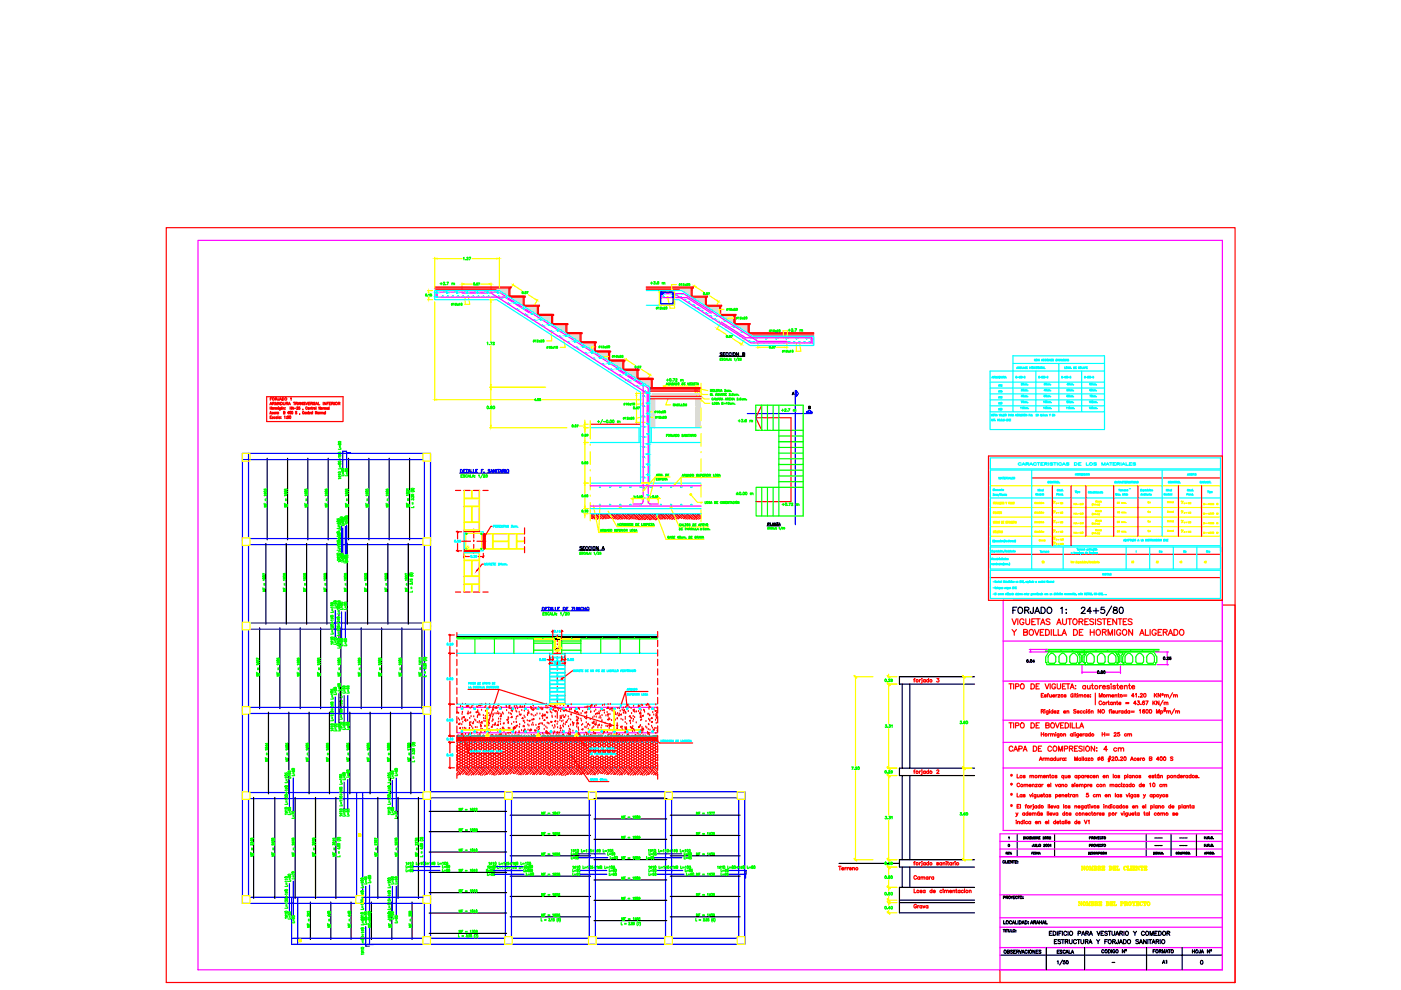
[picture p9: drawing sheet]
<svg xmlns="http://www.w3.org/2000/svg" width="297mm" height="210mm" viewBox="0 0 297 210" stroke-linecap="round" stroke-linejoin="round" font-family="sans-serif">
<defs><g id="words">
<text font-size="3.5" x="245.5" y="205.7">A1</text>
<text font-size="3.1" fill="#0f0" x="170.7" y="87.8">B</text>
<g font-size="3.1" fill="#0ff">
<text x="242.4" y="108">Qc</text>
<text x="242.4" y="113.9">Qc</text>
</g>
<g font-size="3.1" fill="#ff0">
<text x="242.4" y="110.1">Qc</text>
<text x="220.1" y="120.7">80</text>
<text x="241.7" y="120.7" transform="rotate(-90 241.7 120.7)">30</text>
<text x="244.1" y="120.7">35</text>
<text x="251.9" y="120.7" transform="rotate(-90 251.9 120.7)">40</text>
<text x="254.4" y="120.7">45</text>
</g>
<text font-size="3.1" x="212.7" y="180.6">0</text>
<g font-size="2.6">
<text x="244.1" y="180.6">---</text>
<text x="249.1" y="180.6">---</text>
<text x="234.9" y="205.3">-</text>
</g>
</g></defs>
<g fill="none" stroke="#f00" stroke-width=".25">
<path d="M35.2 48.3h226.7v160h-226.7zM92.2 60.8h16.1v.3h-16.1M92.2 61.3h13.2M107.9 61.1v1.7h3.4v.2h-3.3v-.2M108.1 61.1v1.7h3M110.9 63v1.7h3.5v.2h-3.3v-.2M111.1 63v1.7M113.9 64.9v1.8h3.5v.2h-3.3v-.2M113.9 66.7h3.3M114.2 64.9v1.8M117 66.9v1.7h3.4v.2h-3.3v-.2M117.2 66.9v1.7h3"/>
<path d="M120 68.8v1.7h3.4v.3h-3.3v-.3M120.2 68.8v1.7h3M123 70.8v1.7h3.4v.2h-3.3v-.2M123.2 70.8v1.7h3M126 72.7v1.7h3.5v.2h-3.3v-.2M126.2 72.7v1.7h3.1M129 74.6v1.8h3.5v.2h-3.3v-.2M129.3 74.6v1.8h3M132 76.6v1.7h3.5v.2h-3.3v-.2M132.3 76.6v1.7h3M135.1 78.5v1.7h3.4v.3h-3.3v-.3M135.3 78.5v1.7h3"/>
<path d="M137 61.3h7M137 60.8h10v.3h-10M146.5 61.1v1.7h3.5v.2h-3.3v-.2M146.8 61.1v1.7M149.5 63v1.7h3.5v.2h-3.3v-.2M149.8 63v1.7M152.6 64.9v1.8h3.4v.2h-3.3v-.2M152.8 64.9v1.8M155.6 66.9v1.7h3.4v.2h-3.2v-.2M155.8 66.9v1.7M158.6 68.8v1.7h13.9M158.8 70.5v.3h13.7"/>
<path d="M158.8 68.8v1.7M159.2 71h13.3M56.5 84.1h16.2v5.3h-16.2zM57.2 87.8l.2-.6 .1 .6M57.2 85.8l.2-.5 .2 .5M57.3 86.3v.5M57.3 86.5h.3M57.3 87.6h.2M57.3 88.4h.2M57.3 85.7h.3M57.3 84.6h.2M57.6 88.2h-.3v.5h.3"/>
<path d="M57.6 86.3v.5M57.6 84.3h-.3v.6M57.8 85.5l.4-.1-.4-.1v.5M57.9 87.5l-.2-.1-.1 .2 .1 .2 .2-.1M57.9 88.4h-.2l.2 .3h-.2M58 85.5l.2 .3M58 87.6h.2v-.2l-.2 .2 .1 .2 .1-.1M58.1 86.4v.4M58.3 86.4l-.2 .2M58.3 88.4a.17 .17 0 0 0-.2 .1 .17 .17 0 0 0 .2 .2M58.4 85.8v-.5l.2 .5 .2-.5v.5M58.4 84.6l.3-.1v-.1l-.3-.1v.6"/>
<path d="M58.4 87.4v.4M58.4 86.5h.2v.3M58.4 86.4v.4M58.6 87.4l-.2 .2M58.6 84.6l.1 .3M58.6 86.5h.3v.3M58.7 88.4a.17 .17 0 0 0-.2 .2 .17 .17 0 0 0 .2 .1M58.7 88.4v.3M58.9 85.8l.2-.5 .3 .5M58.9 88.2v.5M59 85.7h.3M59 86.3h.1"/>
<path d="M59 86.5v.3M59.1 87.4h.1M59.1 87.7h.1M59.1 84.3v.5l-.2-.1M59.3 84.9l.2-.6 .2 .6M59.4 88.4a.17 .17 0 0 0-.3 .1 .17 .17 0 0 0 .2 .2h.1M59.4 88.4v.3M59.4 84.7h.2M59.4 86.4v.5h-.1M59.4 86.5l-.1-.1-.1 .2 .1 .2 .1-.1M59.5 85.3h.3a.29 .29 0 0 1 .1 .3 .29 .29 0 0 1-.2 .2h-.2zM59.6 88.4h.1"/>
<path d="M59.6 88.7h.1M59.8 86.3l-.2 .1M59.8 84.3a.29 .29 0 0 1 .4 .1 .29 .29 0 0 1 0 .4l-.4 .1zM60 86.5h.2v.3M60 86.4v.4M60.1 85.3v.5h.1h.2v-.5M60.1 87.5h.3v-.2l-.3-.1v.6l.3-.1-.1-.2M60.3 88.3l.1-.1v.5M60.4 86.4h.1M60.4 86.8h.1M60.6 85.5h.4v-.2h-.4v.5M60.7 88.4h.1"/>
<path d="M60.7 88.7h.1M60.8 85.5l.2 .3M61.1 85.8l.2-.5 .3 .5M61.2 88.2h-.3v.2a.17 .17 0 0 1 .3 0 .17 .17 0 0 1 0 .3 .17 .17 0 0 1-.3-.1M61.2 85.7h.3M61.3 87.6h-.3l.2-.4v.6M61.5 87.3a.24 .24 0 0 1 .2 .2 .24 .24 0 0 1-.2 .2zM61.5 86.5h.3M61.5 86.3v.5M61.6 84.4l.1-.1v.6M61.8 86.3v.5M61.9 86.8l.2-.5 .2 .5"/>
<path d="M62 86.6h.2M62.2 85.3h.4M62.4 86.6h.3M62.4 85.3v.5M62.7 85.5h.4v-.2h-.4v.5M62.9 85.5l.2 .3M62.9 86.4l.1-.1 .2 .1-.3 .4h.3M62.9 87.3h-.3l.3 .3v.1h-.3M63.2 85.8l.2-.5 .2 .5M63.3 85.7h.2M63.5 87.7v.2M63.6 86.3h-.2l-.1 .2a.16 .16 0 0 1 .3 0 .16 .16 0 0 1 0 .2 .16 .16 0 0 1-.3 0"/>
<path d="M64.1 85.3v.5l-.3-.5v.5M64.2 86.8v.1M64.4 87.4l-.1-.2-.2 .2 .1 .3 .2-.1M64.7 85.4h-.4l.4 .3-.1 .1h-.3M64.8 85.3l.2 .5 .2-.5M65 87.5l.2-.1v.4M65 87.4v.4M65.1 86.4a.16 .16 0 0 0-.2-.1 .16 .16 0 0 0-.1 .2v.1a.16 .16 0 0 0 .1 .2 .16 .16 0 0 0 .2-.1M65.3 87.4h.2M65.4 87.2l.1 .6M65.4 85.5h.2M65.6 87.4v.4"/>
<path d="M65.7 86.5h.2v.3M65.7 86.4v.4M65.7 85.3h-.3v.5h.3M65.8 87.4l-.2 .2M65.9 85.5l.4-.1-.4-.1v.5M66 86.4h.2M66.1 85.5l.2 .3M66.1 86.3l.1 .5M66.3 87.2v.6M66.3 86.4v.4M66.5 86.4l-.2 .2M66.8 85.4h-.4l.4 .3-.1 .1h-.3"/>
<path d="M66.9 85.8l.2-.5 .3 .5M67 85.7h.3M67 86.3v.5M67.2 87.2v.6l-.3-.6v.6M67.5 85.3v.5h.3M67.7 87.4v.4M67.9 87.4l-.2 .2M67.9 86.3v.5l-.3-.5v.5M68 87.5l.2-.1v.4M68 87.4v.4M68.2 87.5l.2-.1 .1 .4M68.5 86.4v.4"/>
<path d="M68.5 85.3v.5M68.7 86.4l-.2 .2M68.8 86.5h.2v.3M68.8 86.4v.4M68.8 87.5l-.1-.1-.1 .2 .1 .2 .1-.1M68.8 87.4v.4M69 86.5h.2v.3M69 87.2v.6M69.1 85.3v.5l-.4-.5v.5M69.3 85.5h.2M69.6 86.5l-.1-.1-.1 .2v.2l.2-.1M69.6 86.4v.4"/>
<path d="M69.7 85.3h-.4v.5M69.8 86.3v.5M69.8 85.5h.2M70.2 85.3h-.4v.5h.4M70.3 85.5h.4v-.2h-.4v.5M70.5 85.5l.2 .3M70.9 85.3v.5M71.7 85.5h.3l.1-.2h-.4v.5M71.9 85.5l.2 .3M125.1 90h10.7M137.8 84.6h10.8M137.8 84h10.8"/>
<path d="M137.8 82.9h10.8M137.8 82.7h10.8M137.8 82.4h10.8M137.8 82.2h10.8M138.1 80.5v1.7M138.3 80.5v1.7M160.2 88.6h7.5v17.8h-7.4M161.5 85.9l-1.3 2.7 1.3 2.6M209.6 96.7h49.6v30.6h-49.6zM96.6 104h1.1M96.7 116.8h1.2M96.7 112.7h1.2"/>
<path d="M97 112.7v1.6M97 115.2v1.6M97.9 114.8h1.9M98.3 104h1.4M98.4 104v21.5M98.4 112.5h.1M98.4 112.7h.1M98.4 116.9h.1M98.4 117h.1M98.4 118h1.1M98.5 117v.2M98.5 116.9v.1"/>
<path d="M98.5 112.5v.1M98.5 112.7h.1M98.5 112.3v.1M98.5 116.8h.1M98.5 112.4h.1M98.5 112.6h.1M98.5 117h.1M98.5 117.2h.1M98.5 112.4v.1M98.5 112.6v.1M98.5 116.8v.1M98.6 116.8h.1"/>
<path d="M98.6 117.2h.1M98.6 117h.1M98.6 116.8l.1 .1M98.6 112.6l.1 .1M98.6 112.4l.1 .1M98.7 112.5h.1M98.7 112.7h.1M98.7 116.9h.1M98.7 117h.1M98.7 112.3l-.1 .1M98.7 112.5l-.1 .1M98.7 117l-.1 .2"/>
<path d="M98.7 116.9l-.1 .1M98.8 112.3v.1M98.8 117v.2M98.8 116.9v.1M98.8 112.5v.1M98.8 112.7h.1M98.8 116.8h.1M98.8 112.4h.1M98.8 112.6h.1M98.8 117h.1M98.8 117.2h.1M98.8 112.4v.1"/>
<path d="M98.8 112.6v.1M98.8 116.8v.1M98.9 116.8h.1M98.9 117.2h.1M98.9 117h.1M98.9 116.8l.1 .1M98.9 112.6l.1 .1M98.9 112.4l.1 .1M99 112.3l-.1 .1M99 112.5h.1M99 112.7h.1M99 116.9h.1"/>
<path d="M99 117h.1M99 112.5l-.1 .1M99 116.9l-.1 .1M99 117l-.1 .2M99.1 117l.1 .2M99.1 116.9l.1 .1M99.1 112.7h.1M99.1 112.5l.1 .1M99.1 112.3l.1 .1M99.1 116.8h.2M99.2 112.4h.1M99.2 112.6h.1"/>
<path d="M99.2 117h.1M99.2 117.2h.1M99.2 112.4l-.1 .1M99.2 112.6l-.1 .1M99.2 116.8l-.1 .1M99.2 117h-.1M99.2 117.2h-.1M99.3 116.8h.1M99.3 117.2h.1M99.3 117h.1M99.3 116.8v.1M99.3 112.4v.1"/>
<path d="M99.3 112.6v.1M99.3 112.5h.1M99.3 112.7h.1M99.3 116.9h.1M99.3 112.3v.1M99.3 112.5v.1M99.3 116.9v.1M99.3 117v.2M99.4 117v.2M99.4 116.9v.1M99.4 112.5v.1M99.4 112.7h.1"/>
<path d="M99.4 112.3v.1M99.4 116.8h.1M99.4 112.4h.2M99.4 112.6h.2M99.4 116.8h.2M99.4 117h.2M99.4 117.2h.2M99.4 112.4v.1M99.4 112.6v.1M99.4 116.8v.1M99.4 117h.1M99.4 117.2h.1"/>
<path d="M99.6 116.8h.1M99.6 117h.1M99.6 117.2h.1M99.6 116.8v.1M99.6 112.6v.1M99.6 112.4v.1M99.6 112.5h.1M99.6 112.7h.1M99.6 116.9h.1M99.6 112.3v.1M99.6 112.5v.1M99.6 117v.2"/>
<path d="M99.6 116.9v.1M99.7 112.3v.1M99.7 117v.2M99.7 116.9v.1M99.7 112.5v.1M99.7 112.7h.1M99.7 116.8h.1M99.7 112.4h.2M99.7 112.6h.2M99.7 116.8h.2M99.7 117h.2M99.7 117.2h.2"/>
<path d="M99.7 112.4v.1M99.7 112.6v.1M99.7 116.8v.1M99.7 117h.1M99.7 117.2h.1M99.9 116.8h.1M99.9 117.2h.1M99.9 117h.1M99.9 116.8v.1M99.9 112.6v.1M99.9 112.4v.1M99.9 112.3v.1"/>
<path d="M99.9 112.5h.1M99.9 112.7h.1M99.9 116.9h.1M99.9 112.5v.1M99.9 116.9v.1M99.9 117v.2M100 117l.1 .2M100 116.9l.1 .1M100 112.7h.1M100 112.5l.1 .1M100 112.3l.1 .1M100 116.8h.2"/>
<path d="M100.1 112.4h.1M100.1 112.6h.1M100.1 117h.1M100.1 117.2h.1M100.1 112.4l-.1 .1M100.1 112.6l-.1 .1M100.1 116.8l-.1 .1M100.1 117h-.1M100.1 117.2h-.1M100.1 116.8l.1 .1M100.1 112.6l.1 .1M100.1 112.4l.1 .1"/>
<path d="M100.2 112.5h.1M100.2 112.7h.1M100.2 116.9h.1M100.2 117h.1M100.2 112.3l-.1 .1M100.2 112.5l-.1 .1M100.2 116.9l-.1 .1M100.2 117l-.1 .2M100.3 117l.1 .2M100.3 116.9l.1 .1M100.3 112.7h.1M100.3 112.5l.1 .1"/>
<path d="M100.3 112.3l.1 .1M100.4 116.8h.1M100.4 112.4h.1M100.4 112.6h.1M100.4 117h.1M100.4 117.2h.1M100.4 112.4l-.1 .1M100.4 112.6l-.1 .1M100.4 116.8l-.1 .1M100.4 117h-.1M100.4 117.2h-.1M100.4 104h1.3"/>
<path d="M100.4 114.8h.1M100.4 112.2v1.9M100.4 115.4v1.9M100.5 116.8h.1M100.5 117.2h.1M100.5 117h.1M100.5 116.8v.1M100.5 112.6v.1M100.5 112.4v.1M100.5 112.5h.1M100.5 112.7h.1M100.5 116.9h.1"/>
<path d="M100.5 112.3v.1M100.5 112.5v.1M100.5 116.9v.1M100.5 117v.2M100.6 117l.1 .2M100.6 116.9l.1 .1M100.6 112.7h.1M100.6 112.5l.1 .1M100.6 112.3l.1 .1M100.7 116.8h.1M100.7 112.4h.1M100.7 112.6h.1"/>
<path d="M100.7 117h.1M100.7 117.2h.1M100.7 112.4l-.1 .1M100.7 112.6l-.1 .1M100.7 117.2h-.1M100.7 116.8l-.1 .1M100.7 117h-.1M100.8 116.8h.1M100.8 117.2h.1M100.8 117h.1M100.8 116.8v.1M100.8 112.4v.1"/>
<path d="M100.8 112.6v.1M100.8 112.5h.1M100.8 112.7h.1M100.8 116.9h.1M100.8 112.3v.1M100.8 112.5v.1M100.8 116.9v.1M100.8 117v.2M100.9 116.9h.2M100.9 117l.1 .2M100.9 116.9l.1 .1M100.9 112.7h.1"/>
<path d="M100.9 112.5l.1 .1M100.9 112.3l.1 .1M101 112.4h.1M101 112.6h.1M101 117h.1M101 117.2h.1M101 112.4l-.1 .1M101 112.6l-.1 .1M101 117h-.1M101 117.2h-.1M101.1 117.2h.1M101.1 117h.1"/>
<path d="M101.1 112.6v.1M101.1 112.4v.1M101.1 112.5h.1M101.1 112.7h.1M101.1 114.8h1.9M101.1 116.9h.1M101.1 112.3v.1M101.1 112.5v.1M101.1 116.9v.1M101.1 117v.2M101.2 117l.1 .2M101.2 116.9l.1 .1"/>
<path d="M101.2 112.7h.1M101.2 112.5l.1 .1M101.2 112.3l.1 .1M101.3 116.8h.1M101.3 112.4h.1M101.3 112.6h.1M101.3 117h.1M101.3 117.2h.1M101.3 112.4l-.1 .1M101.3 112.6l-.1 .1M101.3 116.8l-.1 .1M101.3 117h-.1"/>
<path d="M101.3 117.2h-.1M101.4 116.8h.1M101.4 117.2h.1M101.4 117h.1M101.4 116.8v.1M101.4 112.6v.1M101.4 112.4v.1M101.4 118h1.1M101.4 112.5h.1M101.4 112.7h.1M101.4 116.9h.1M101.4 112.3v.1"/>
<path d="M101.4 112.5v.1M101.4 116.9v.1M101.4 117v.2M101.5 117l.1 .2M101.5 116.9l.1 .1M101.5 112.7h.1M101.5 112.5l.1 .1M101.5 112.3l.1 .1M101.6 116.8h.1M101.6 112.4h.1M101.6 112.6h.1M101.6 116.8v8.7"/>
<path d="M101.6 117h.1M101.6 117.2h.1M101.6 112.4l-.1 .1M101.6 112.6l-.1 .1M101.6 117h-.1M101.6 116.8l-.1 .1M101.6 117.2h-.1M101.6 104v8.7M102.4 104h1.1M102.5 113.1h8.7M102.5 116.4h8.7M102.5 113.3h.1"/>
<path d="M102.5 113.4l.1 .1M102.5 113.6h.1M102.5 113.8h.1M102.5 114h.1M102.5 114.1l.1 .1M102.5 114.3h.1M102.5 114.5h.1M102.5 114.7h.1M102.5 114.9h.1M102.5 115.2h.1M102.5 115.4h.1M102.5 115.9h.1"/>
<path d="M102.5 114.3v.1M102.5 114.8v.1M102.5 117.3v1M102.5 119.6h-.3l-1 1.2M102.6 115l-.1 .1M102.6 115.6h-.1M102.6 115.7l-.1 .1M102.6 116.1h-.1M102.6 116.3h-.1M102.6 116.3h.1M102.6 116.1v.1M102.6 115.9v.1"/>
<path d="M102.6 115.7v.1M102.6 115.6h.1M102.6 115.4v.1M102.6 115.2v.1M102.6 115v.1M102.6 114.9h.1M102.6 114.7v.2M102.6 114.5v.1M102.6 114.3v.1M102.6 114.2v.1M102.6 114v.1M102.6 113.8v.1"/>
<path d="M102.6 113.6v.1M102.6 113.5v.1M102.6 113.3v.1M102.6 113.1v.1M102.6 113.2h.1M102.6 113.4h.1M102.6 113.6h.1M102.6 113.7h.1M102.6 113.9h.1M102.6 114.1h.1M102.6 114.3h.1M102.6 114.4h.1"/>
<path d="M102.6 114.6h.1M102.6 115.1h.1M102.6 115.3h.1M102.6 115.5h.1M102.6 115.8h.1M102.6 116h.1M102.6 116.2h.1M102.6 113.2v.1M102.6 113.4v.1M102.6 113.7v.1M102.6 113.9v.1M102.6 114.1v.1"/>
<path d="M102.6 114.4v.1M102.6 114.6v.1M102.6 114.9v.1M102.6 115.1v.1M102.6 115.3v.1M102.6 115.5v.1M102.6 115.6v.1M102.6 115.8v.1M102.6 116v.1M102.6 116.2v.1M102.6 116.3v.1M102.7 116.2l.1 .1"/>
<path d="M102.7 116l.1 .1M102.7 115.8l.1 .1M102.7 115.6l.1 .1M102.7 115.5l.1 .1M102.7 115.3l.1 .1M102.7 114.6l.1 .1M102.7 115.1l.1 .1M102.7 114.9l.1 .1M102.7 114.4l.1 .1M102.7 114.3h.1M102.7 114.1l.1 .1M102.7 113.9l.1 .1"/>
<path d="M102.7 113.7l.1 .1M102.7 113.6h.1M102.7 113.4l.1 .1M102.7 113.2l.1 .1M102.8 113.1l-.1 .1M102.8 113.3h.1M102.8 113.5h.1M102.8 113.6h.1M102.8 113.8h.1M102.8 114h.1M102.8 114.2h.1M102.8 114.3h.1"/>
<path d="M102.8 114.5h.1M102.8 114.7h.1M102.8 114.9h.1M102.8 115h.1M102.8 115.2h.1M102.8 115.4h.1M102.8 115.6h.1M102.8 115.7h.1M102.8 115.9h.1M102.8 116.1h.1M102.8 116.3h.1M102.8 116.3v.1"/>
<path d="M102.8 114.7v.2M102.8 113.3l-.1 .1M102.8 113.5l-.1 .1M102.8 114.3l-.1 .1M102.8 113.6l-.1 .1M102.8 114.5l-.1 .1M102.8 113.8l-.1 .1M102.8 114l-.1 .1M102.8 114.2l-.1 .1M102.8 114.9h-.1M102.8 115l-.1 .1M102.8 115.2l-.1 .1"/>
<path d="M102.8 115.4l-.1 .1M102.8 115.6h-.1M102.8 115.7l-.1 .1M102.8 115.9l-.1 .1M102.8 116.1l-.1 .1M104.3 111.6h-.2l-1.3 2.1M111.2 111.9v1.3M111.2 113.9v1.3M111.2 115.9v1.3M125.1 109.1l.6 .6M125.1 109.6l.4 .3M125.2 108.9l.1 .1"/>
<path d="M125.5 108.9l-.2 .2M125.8 109.6l.6 .5M125.8 109.7l-.2 .3M125.9 108.9l-.4 .5M126.1 109.4l.5 .5M126.1 109.9l-.2 .1M126.3 109.1l.5 .6M126.3 109l-.6 .6M126.3 108.9l.1 .1M126.6 108.9l-.2 .2M127 109.6l.4 .4M127 109.7l-.4 .4"/>
<path d="M127.1 108.9l-.5 .5M127.2 109.4l.6 .5M127.2 109.9l-.1 .1M127.4 109.1l.6 .6M127.4 109l-.6 .6M127.5 108.9l.1 .1M127.8 108.9l-.2 .2M128.1 109.6l.5 .4M128.1 109.7l-.3 .3M128.2 108.9l-.4 .5M128.3 109.4l.6 .5M128.3 109.9v.1"/>
<path d="M128.6 109.1l.5 .6M128.6 109l-.6 .6M128.6 108.9l.1 .1M128.9 108.9l-.2 .2M129.3 109.6l.4 .3M129.3 109.7l-.2 .2M129.4 108.9l-.5 .5M129.5 109.4l.6 .5M129.7 109l-.6 .6M129.7 109.1l.6 .6M129.8 108.9v.1M130.1 108.9l-.3 .2"/>
<path d="M130.4 109.6l.5 .5M130.4 109.7l-.3 .3M130.5 108.9l-.4 .5M130.6 109.4l.6 .5M130.6 109.9l-.1 .1M130.9 109.1l.5 .6M130.9 109l-.6 .6M130.9 108.9l.1 .1M131.2 108.9l-.2 .2M131.6 109.6l.4 .4M131.6 109.7l-.4 .4M131.6 108.9l-.4 .5"/>
<path d="M131.8 109.4l.5 .5M131.8 109.9l-.2 .2M132 109.1l.6 .6M132 109l-.6 .6M132 108.9l.1 .1M132.4 108.9l-.3 .2M132.7 109.6l.5 .5M132.7 109.7l-.3 .3M132.8 108.9l-.5 .5M132.9 109.4l.6 .5M132.9 109.9l-.1 .1M133.1 109.1l.6 .6"/>
<path d="M133.1 109l-.5 .6M133.2 108.9l.1 .1M133.5 108.9l-.2 .2M133.8 109.6l.5 .4M133.8 109.7l-.3 .4M133.9 108.9l-.4 .5M134.1 109.4l.5 .5M134.1 109.9l-.1 .1M134.3 109.1l.6 .6M134.3 109l-.6 .6M134.4 108.9v.1M134.6 108.9l-.2 .2"/>
<path d="M135 109.6l.6 .5M135 109.7l-.4 .4M135.1 108.9l-.5 .5M135.2 109.4l.6 .5M135.2 109.9l-.2 .2M135.4 109.1l.6 .6M135.4 109l-.5 .6M135.4 110.1v.1M135.5 108.9l.1 .1M135.8 108.9l-.2 .2M136.1 109.6l.6 .5M136.1 109.7l-.4 .5"/>
<path d="M136.2 108.9l-.4 .5M136.3 109.4l.6 .5M136.3 109.9l-.2 .3M136.6 109.1l.5 .6M136.6 110.1l-.1 .1M136.6 109l-.6 .6M136.6 108.9l.1 .1M136.9 108.9l-.2 .2M137.3 109.6l.5 .5M137.3 109.7l-.5 .4M137.4 108.9l-.5 .5M137.5 109.4l.6 .5"/>
<path d="M137.5 109.9l-.2 .2M137.7 109.1l.6 .6M137.7 110.1v.1M137.7 109l-.6 .6M137.8 108.9v.1M138.1 108.9l-.3 .2M138.4 109.6l.6 .5M138.4 109.7l-.4 .5M138.5 108.9l-.4 .5M138.6 109.4l.6 .5M138.6 109.9l-.2 .2M138.8 110.1h.1"/>
<path d="M138.9 109.1l.5 .6M138.9 109l-.6 .6M138.9 108.9l.1 .1M139.2 108.9l-.2 .2M139.2 109.3v.1M139.6 109.7l-.6 .6M139.6 109.6l.5 .5M139.6 108.9l-.3 .3M139.8 109.4l.5 .5M139.8 109.9l-.3 .3M140 109.1l.6 .6M140 109l-.6 .6"/>
<path d="M140.1 108.9v.1M140.4 108.9l-.3 .2M140.7 109.6l.5 .4M140.7 109.7l-.4 .4M140.8 108.9l-.5 .5M140.9 109.9l-.1 .2M140.9 109.4l.6 .5M141.1 109l-.5 .6M141.1 109.1l.6 .6M141.2 108.9l.1 .1M141.5 108.9l-.2 .2M141.8 109.6l.6 .5"/>
<path d="M141.8 109.7l-.3 .3M141.9 108.9l-.4 .5M142.1 109.4l.5 .5M142.1 109.9l-.1 .1M142.3 109.1l.6 .6M142.3 109l-.6 .6M142.4 108.9v.1M142.6 108.9l-.2 .2M143 109.6l.5 .5M143 109.7l-.4 .4M143.1 108.9l-.5 .5M143.2 109.4l.6 .5"/>
<path d="M143.2 109.9l-.2 .2M143.4 109.1l.6 .6M143.4 109l-.5 .6M143.5 108.9l.1 .1M143.8 108.9l-.2 .2M144.1 109.6l.4 .3M144.1 109.7l-.3 .3M144.2 108.9l-.4 .5M144.4 109.4l.5 .5M144.6 109.1l.5 .6M144.6 109l-.6 .6M144.6 108.9l.1 .1"/>
<path d="M144.9 108.9l-.2 .2M145.3 109.6l.5 .5M145.3 109.7l-.3 .3M145.4 108.9l-.5 .5M145.5 109.4l.6 .5M145.5 109.9l-.1 .1M145.7 109.1l.6 .6M145.7 109l-.6 .6M145.8 108.9v.1M146.1 108.9l-.3 .2M146.4 109.6l.6 .5M146.4 109.7l-.3 .4"/>
<path d="M146.5 108.9l-.4 .5M146.6 109.4l.6 .5M146.6 109.9l-.1 .2M146.9 109.1l.5 .6M146.9 109l-.6 .6M146.9 108.9l.1 .1M147.2 108.9l-.2 .2M147.6 109.6l.5 .5M147.6 109.7l-.4 .4M147.6 108.9l-.4 .5M147.8 109.4l.6 .5M147.8 109.9l-.2 .2"/>
<path d="M148 109.1l.6 .6M148 109l-.6 .6M148.1 108.9v.1M148.4 108.9l-.3 .2M148.6 109.8l-.2 .2M148.6 109.1l-.2 .3M148.6 109.5v.1M210 117.5h48.8M218.7 101.3h40.1M223.1 103v12.7M227.1 103v12.7M230.2 103v10.7"/>
<path d="M236.1 103v10.7M241.3 103v10.7M249.9 103v10.7M254.7 103v10.7M95.1 138.5h1.2M95.1 134.6h1.2M95.4 134.6v1.5M95.4 137.1v6.3M96.6 125.5h1.1M96.9 134.1v1M96.9 135.8v1.3M96.9 137.8v1.3"/>
<path d="M96.9 139.8v1.3M98.3 125.5h1.4M100.4 125.5h1.3M102.4 125.5h1.1M116 139.9h1.2M116.5 138.5v10.8M117 133.9h.2M117.2 138.5h1.9M117.2 133.6v2.6M117.2 139.1v1M118.2 139.4h.1M118.2 136.7h.1"/>
<path d="M118.2 134.6v1.5M118.2 137.4v1.3M119.1 139.8h.9M119.1 133.6v2.6M119.1 139.1v1M119.1 133.9h.3M119.8 138.5v10.8M139.4 133.9v1.2M139.4 135.7v1.4M139.4 137.8v1.3M139.4 139.8v1.3M210 122.5h48.8"/>
<path d="M214.6 133.5l.4 .5v.7M214.6 131.2l.4 1.2 .5-1.2M215.5 133.5l-.5 .5M215.8 131.2v1.2M217 134h.7l.1-.4-.8-.1v1.2l.7-.1 .1-.3-.3-.3M217.1 131.5a.45 .45 0 0 0-.5-.3 .45 .45 0 0 0-.4 .5v.3a.44 .44 0 0 0 .4 .4 .44 .44 0 0 0 .5-.4h-.3M217.5 131.2v1.1l.3 .1 .4-.1 .1-1.1M218.3 133.6l.1-.1a.57 .57 0 0 1 .7 .6 .57 .57 0 0 1-.7 .5l-.2-.4zM218.8 131.8h.4M219.4 133.5l.4 1.2 .5-1.2M219.5 131.2h-.7v1.2h.7M219.7 131.2h.8"/>
<path d="M220.1 131.2v1.2M220.6 134h.4M220.6 132.4l.5-1.2 .5 1.2M220.8 132h.6M221.3 133.5h-.7v1.2h.7M221.7 133.5h.4a.66 .66 0 0 1 .4 .6 .66 .66 0 0 1-.4 .6h-.4zM222.6 131.4l-.3-.2-.5 .2 .1 .2 .7 .5v.2l-.3 .1-.5-.1M222.9 133.5v1.2M223.4 133.5v1.2h.7M224.1 132.4l.4-1.2 .5 1.2M224.2 132h.6M224.4 133.5v1.2h.7"/>
<path d="M225.2 134.7l.4-1.2 .5 1.2M225.3 131.2v.9l.3 .3 .4-.1 .1-1.1M225.3 134.3h.6M226.4 131.2h.8M226.8 131.2v1.2M227.5 131.4l.2-.1a.55 .55 0 0 1 .7 .6 .55 .55 0 0 1-.9 .4zM227.6 133.5h.4a.65 .65 0 0 1 .5 .6 .65 .65 0 0 1-.5 .6h-.4zM228.8 131.8l.7-.1 .1-.3-.3-.2h-.5v1.2M228.8 134h.5M229.2 131.8l.4 .6M229.6 133.5h-.8v1.2h.8M230 131.8h.5"/>
<path d="M230.8 131.2h-.8v1.2h.8M231.2 134h.8M231.2 133.5v1.2M231.9 131.4l-.3-.2-.6 .2 .1 .2 .8 .5v.2l-.3 .1-.6-.1M232 133.5v1.2M232.3 131.2v1.2M232.6 133.5a.57 .57 0 0 1 .7 .6 .57 .57 0 0 1-.7 .5l-.2-.4zM233.5 131.4l-.3-.2-.5 .2v.2l.8 .5v.2l-.3 .1-.5-.1M233.7 134h.7l.1-.4-.8-.1v1.2M233.7 131.2h.8M234.1 134l.4 .7M234.1 131.2v1.2"/>
<path d="M234.8 131.8h.5M234.9 134.7v-1.2l.5 1.2 .5-1.2v1.2M235.6 131.2h-.8v1.2h.8M236.3 133.5v1.2M236.8 131.2v1.2l-.9-1.2v1.2M237 131.2h.9M237.5 131.2v1.2M237.6 133.8a.45 .45 0 0 0-.5-.3 .45 .45 0 0 0-.3 .4v.3a.44 .44 0 0 0 .4 .5 .44 .44 0 0 0 .4-.5h-.3M238.1 133.6l.1-.1a.57 .57 0 0 1 .7 .6 .57 .57 0 0 1-.7 .5l-.2-.4zM238.2 131.8h.4M238.9 131.2h-.7v1.2h.7M240 131.4l-.3-.2-.5 .2 .1 .2 .7 .5v.2l-.3 .1-.5-.1"/>
<path d="M240.1 133.5v1.2l-.8-1.2v1.2M241.6 134.7l.5-1.2 .5 1.2M241.8 134.3h.6M242.9 133.5v1.2h.7M243.8 133.5v1.2M245.1 133.8a.46 .46 0 0 0-.5-.3 .46 .46 0 0 0-.4 .4v.3a.45 .45 0 0 0 .5 .5 .45 .45 0 0 0 .4-.5h-.3M245.5 134h.5M246.3 133.5h-.8v1.2h.8M246.6 134h.7l.1-.4-.8-.1v1.2M247 134l.5 .7M247.7 134.7l.5-1.2 .4 1.2M247.9 134.3h.5"/>
<path d="M248.9 133.5h.4a.66 .66 0 0 1 .4 .6 .66 .66 0 0 1-.4 .6h-.4zM250.2 133.6l.1-.1a.57 .57 0 0 1 .7 .6 .57 .57 0 0 1-.7 .5l-.2-.4zM259.2 128.3h2.7v80h-49.9v-2.7M95.1 157.4h1.2M95.1 149.3h1.2M95.1 156.1h1.2M95.4 144.4v7.8M95.4 153.2v2.9M95.4 157.4v2.2M96.9 153.3h.1M96.9 157.2h.1M96.9 151v.1"/>
<path d="M96.9 141.8v1.4M96.9 143.8v1.4M96.9 145.9v1.3M96.9 147.9v1.3M96.9 149.9v1.3M96.9 151.9v1.4M96.9 153.9v1.4M96.9 155.9v1.4M96.9 158v1.3M96.9 160v1.3M96.9 157.7h.1M96.9 158.3h.1"/>
<path d="M96.9 158.8h.1M96.9 159.4h.1M96.9 156.5h.1M96.9 157.3h.1M96.9 156.9h.1M96.9 156.7h.1M96.9 159.4l.2 .3M96.9 158.8l.2 .3M96.9 158.3l.2 .3M97 157.2h.1M97 149.3h.1M97 156.1h.1"/>
<path d="M97 156.8h.1M97 156.6h.1M97.1 157.4h.1M97.1 159.7l-.2 .3 .2 .3-.2 .3M97.1 157.4l-.2 .3 .2 .3-.2 .3M97.1 158h.3M97.1 158.6h.3M97.1 159.1h.3M97.1 159.7h.3M97.1 158.6l-.2 .2M97.1 159.1l-.2 .3M97.1 157.2h.1"/>
<path d="M97.1 156.1h.1M97.2 152.4h.1M97.2 156.2h.1M97.2 157.4h.1M97.2 151.2h.1M97.2 157.1h.1M97.2 156.6h.1M97.3 156.6h.1M97.3 156.8h.1M97.3 156.1h.1M97.4 156.6h.1M97.4 153.4v.2h-.2z"/>
<path d="M97.4 152.7h.1M97.4 157.2h.1M97.4 154.4l.2-.1v.2zM97.4 158.6l.2 .2M97.4 159.1l.2 .3M97.4 159.7l.2 .3M97.4 158l.2 .3M97.4 157.4l.2 .3M97.5 157.1h.1M97.5 157h.1M97.5 156.8h.1M97.5 156.4h.1"/>
<path d="M97.5 156.6h.1M97.5 156.2h.1M97.5 157.3h.1M97.5 157.2h.1M97.5 156.3h.1M97.5 153.5h.1M97.6 157.7h.3M97.6 158.3h.3M97.6 158.8h.3M97.6 159.4h.3M97.6 159.4l-.2 .3M97.6 157.7l-.2 .3"/>
<path d="M97.6 158.3l-.2 .3M97.6 158.8l-.2 .3M97.6 149.8h.1M97.7 156.8h.1M97.7 156.4h.1M97.7 157.1h.1M97.7 157.2h.1M97.8 156.2h.1M97.8 157.1h.1M97.8 156.6h.1M97.8 155.8l.1 .2h-.2zM97.8 155.8h.1"/>
<path d="M97.9 157.4h.1M97.9 156.1h.1M97.9 155.8h.1M97.9 153.6h.1M97.9 156.5h.1M97.9 156.6h.1M97.9 152.6h.1M97.9 155.1l1.4 4.6 .4-4.3M97.9 159.4l.2 .3M97.9 157.7l.2 .3M97.9 158.8l.2 .3M97.9 158.3l.2 .3"/>
<path d="M98 151.5h.1M98 152.3h.1M98 157.1h.1M98 150.4h.1M98 151.1h.1M98 156.6h.1M98.1 149.3h.1M98.1 151h.1M98.1 156.4h.1M98.1 150h.1M98.1 156.8h.1M98.1 157.3h.1"/>
<path d="M98.1 156.5h.1M98.1 154.4h.1M98.1 150.3h.1M98.1 153.1h.1M98.1 157.1h.1M98.1 158h.4M98.1 158.6h.4M98.1 159.1h.4M98.1 159.7h.4M98.1 158.6l-.2 .2M98.1 159.7l-.2 .3M98.1 157.4l-.2 .3"/>
<path d="M98.1 158l-.2 .3M98.1 159.1l-.2 .3M98.2 156.3h.1M98.2 157.2h.1M98.2 152l.2-.1v.2zM98.3 157h.1M98.3 156.6h.1M98.3 156.2h.1M98.4 157h.1M98.4 156.5h.1M98.4 156.8h.1M98.4 152.2h.1"/>
<path d="M98.5 158.6l.1 .2M98.5 159.7l.1 .3M98.5 157.4l.1 .3M98.5 158l.1 .3M98.5 159.1l.1 .3M98.5 154.4h.1M98.5 156.5h.1M98.5 157.4h.1M98.5 156.1h.1M98.6 156.4h.1M98.6 157h.1M98.6 157.2h.1"/>
<path d="M98.6 156.8h.1M98.6 156.6h.1M98.6 157.7h.4M98.6 158.3h.4M98.6 158.8h.4M98.6 159.4h.4M98.6 157.7l-.1 .3M98.6 159.4l-.1 .3M98.6 158.8l-.1 .3M98.6 158.3l-.1 .3M98.6 157.3h.1M98.7 156.4h.1"/>
<path d="M98.7 149.4h.1M98.7 157h.1M98.7 155.7h.1M98.7 156.6h.1M98.7 152.5v.3l-.2-.1zM98.7 154.5h.1M98.7 153h.1M98.8 157.1h.1M98.8 157.4h.1M98.8 156.6h.1M98.9 157h.1M98.9 156.3h.1"/>
<path d="M98.9 149.9h.1M98.9 157.2h.1M98.9 156.2h.1M98.9 156.6h.1M99 156.4h.1M99 159.4l.1 .3M99 158.8l.1 .3M99 157.7l.1 .3M99 158.3l.1 .3M99 156.8h.1M99 149.7l.2-.1v.2zM99.1 156.4h.1"/>
<path d="M99.1 159.7h.4M99.1 158.6h.4M99.1 158h.4M99.1 158l-.1 .3M99.1 159.1l-.1 .3M99.1 159.7l-.1 .3M99.1 157.4l-.1 .3M99.1 158.6l-.1 .2M99.2 152.8h.1M99.2 156.9h.1M99.2 156.4h.1M99.2 156.2h.1"/>
<path d="M99.2 157.2h.1M99.2 156.8h.1M99.2 157.4h.1M99.2 156.1h.1M99.2 157h.1M99.2 151.1l.1 .2h-.2zM99.2 146.2h6.6M99.3 151h.1M99.3 156.9h.1M99.3 156.6h.1M99.3 159.7h.1M99.3 159.7h7.2"/>
<path d="M99.4 155.7l.2-.1-.1 .2zM99.4 149.8h.1M99.4 156.6h.1M99.4 156.4h.1M99.4 156.2h.1M99.4 156.9h.1M99.4 157.2h.1M99.5 155.6h.1M99.5 157h.1M99.5 156.6h.1M99.5 157.1h.1M99.5 157.2h.1"/>
<path d="M99.5 158l.1 .3M99.5 157.4l.1 .3M99.5 159.7l.1 .3M99.5 158.6l.1 .2M99.5 154.5h.1M99.5 156.3h.1M99.6 153.4h.1M99.6 154.4h.1M99.6 157.2h.1M99.6 159.6l-.1 .1M99.6 152.3h.1M99.6 153.3h.1"/>
<path d="M99.6 151.2h.1M99.6 156.6h.1M99.6 158.8l-.1 .3h-.4M99.6 157.7h.4M99.6 158.3h.4M99.6 158.8h.4M99.6 157.7l-.1 .3M99.6 158.3l-.1 .3M99.7 156.3h.1M99.7 150.2h.1M99.7 156.6h.1M99.7 153.6v.2l-.2-.1z"/>
<path d="M99.7 156.8h.1M99.8 156.8h.1M99.8 156.4h.1M99.8 151.1h.1M99.8 157.2h.1M99.8 153.2h.1M99.8 156.3h.1M99.9 156h.1M99.9 156.8h.1M99.9 151.9h.1M99.9 157.4h.1M99.9 156.1h.1"/>
<path d="M99.9 155.5h.1M100 156.6h.1M100 157.7l.1 .3M100 158.3l.1 .3M100 158.8v.2M100 154.1h.1M100 150h.1M100 156.8h.1M100 156.2h.1M100 157.4h.1M100 159.6l.1 .1-.1 .3M100.1 157h.1"/>
<path d="M100.1 156.6h.1M100.1 156.2h.1M100.1 149.7h.1M100.1 157.1h.1M100.1 156v.1M100.1 153.3l.3-.1-.1 .3zM100.1 158h.4M100.1 158.6h.4M100.1 157.4l-.1 .3M100.1 158.6l-.1 .2M100.1 158l-.1 .3M100.2 156.3h.1"/>
<path d="M100.2 154.5h.1M100.2 156.2h.1M100.2 157.3h.1M100.2 157.2h.1M100.3 156.4h.1M100.3 156.8h.1M100.3 157.2h.1M100.3 156.5h.1M100.4 156.8h.1M100.4 153.2h.1M100.4 156.2h.1M100.4 149.5h.1"/>
<path d="M100.4 152h.1M100.5 158.6l.1 .2M100.5 158l.1 .3M100.5 157.4l.1 .3M100.5 157.3h.1M100.5 156.6h.1M100.5 157.4h.1M100.5 156.1h.1M100.6 159.6l-.1 .1 .1 .3M100.6 156.2h.1M100.6 156.6h.1M100.6 156.7h.1"/>
<path d="M100.6 157h.1M100.6 157.3h.1M100.6 157.7h.4M100.6 158.3h.4M100.6 158.8h.4M100.6 157.7l-.1 .3M100.6 158.3l-.1 .3M100.6 158.8v.2M100.7 152.6h.1M100.7 156.2h.1M100.7 156.6h.1M100.8 154.3h.1"/>
<path d="M100.8 156.9h.1M100.8 156.2h.1M100.8 157.3h.1M100.8 157.1h.1M100.9 152.8h.1M100.9 156.3h.1M100.9 156.4h.1M100.9 157.2h.1M100.9 156.8h.1M100.9 156.7h.1M100.9 151l.3-.1-.1 .2zM101 156.2h.1"/>
<path d="M101 157h.1M101 156.3h.1M101 158.8l.1 .2M101 158.3l.1 .3M101 157.7l.1 .3M101 156.1h.1M101 156.7h.1M101.1 156.8h.1M101.1 159.6v.1l-.1 .3M101.1 155.4h.1M101.1 149.9h.1M101.1 157.2h.1"/>
<path d="M101.1 154.3h.1M101.1 156.2h.1M101.1 158h.4M101.1 158.6h.4M101.1 157.4l-.1 .3M101.1 158l-.1 .3M101.1 158.6l-.1 .2M101.2 156.6h.1M101.2 156.4h.1M101.2 153.2h.1M101.2 157h.1M101.2 156.7h.1"/>
<path d="M101.2 157.2h.1M101.2 152.1h.1M101.2 157.4h.1M101.2 156.1h.1M101.2 157.3h.1M101.2 151.9h.1M101.3 151h.1M101.3 150.7h.1M101.3 156.1h.1M101.3 150h.1M101.3 156.6h.1M101.4 156.1h.1"/>
<path d="M101.4 157.2h.1M101.4 156.6h.1M101.4 156.7h.1M101.5 156.8h.1M101.5 156.4h.1M101.5 157.2h.1M101.5 156.6h.1M101.5 157.1h.1M101.5 158l.1 .3M101.5 158.6l.1 .2M101.5 157.4l.1 .3M101.5 151.2h.1"/>
<path d="M101.5 156.3h.1M101.6 153.3h.1M101.6 156.1h.1M101.6 157.2h.1M101.6 151.3v.2h-.2zM101.6 156.6h.1M101.6 159.6l-.1 .1 .1 .3M101.6 156.8h.1M101.6 153h.1M101.6 157.7h.4M101.6 158.3h.4M101.6 158.8h.4"/>
<path d="M101.6 157.7l-.1 .3M101.6 158.8v.2M101.6 158.3l-.1 .3M101.7 157.2h.1M101.7 156.8h.1M101.7 156.2h.1M101.7 149.3l-.2 .3h.3v-.3M101.8 155.7h.1M101.8 151.6h.1M101.8 157h.1M101.8 156.6h.1M101.8 157.1h.1"/>
<path d="M101.8 156.2h.1M101.9 157.1h.1M101.9 153.8h.1M101.9 149.7h.1M101.9 156.1h.1M101.9 157.4h.1M102 155.3h.1M102 154.6h.1M102 157.1h.1M102 156.6h.1M102 158.8l.1 .2M102 157.7l.2 .3"/>
<path d="M102 158.3l.2 .3M102 156.8h.1M102 156.4h.1M102 153.8l.1 .2h-.2zM102 157.2h.1M102.1 156.5h.1M102.1 157.2h.1M102.1 159.6l.1 .1-.2 .3M102.1 156.6h.1M102.1 150.6h.1M102.1 149.4h.1M102.2 149.5h.1"/>
<path d="M102.2 157.1h.1M102.2 154.7l.1-.1-.1 .1M102.2 158h.3M102.2 158.6h.3M102.2 157.4l-.2 .3M102.2 158l-.2 .3M102.2 158.6l-.2 .2M102.2 156.5h.1M102.2 153v.3h-.3zM102.2 156.3h.1M102.2 157.2h.1M102.3 157.1h.1"/>
<path d="M102.3 156.6h.1M102.3 156.2h.1M102.3 157h.1M102.3 156.5h.1M102.4 157.1h.1M102.4 156.8h.1M102.5 151.7h.1M102.5 156.8h.1M102.5 156.1h.1M102.5 157.4l.2 .3M102.5 158.6l.2 .2M102.5 158l.2 .3"/>
<path d="M102.5 156.9h.1M102.5 152.3h.1M102.5 157h.1M102.6 157.4h.1M102.6 156.1h.1M102.6 156.4h.1M102.6 152.9h.1M102.6 156.8h.1M102.6 159.6l-.1 .1 .2 .3M102.6 157.2h.1M102.6 156.5h.1M102.6 156.6h.1"/>
<path d="M102.7 157.7h.3M102.7 158.3h.3M102.7 158.8h.3M102.7 158.8l-.1 .2M102.7 157.7l-.2 .3M102.7 158.3l-.2 .3M102.7 156.2h.1M102.7 157h.1M102.7 156.6h.1M102.7 156.3h.1M102.8 156.5h.1M102.8 155.2h.1"/>
<path d="M102.8 155.1h.1M102.8 154h.1M102.8 157.1h.1M102.8 150h.1M102.8 157h.1M102.9 153h.1M102.9 156.6h.1M102.9 156.2h.1M102.9 152.3l.2-.1-.1 .2zM102.9 157h.1M102.9 151.9h.1M102.9 156.3h.1"/>
<path d="M102.9 156.5h.1M102.9 156.4h.1M102.9 157.2h.1M102.9 150.8h.1M103 149.3h.1M103 157.3h.1M103 149.7h.1M103 158.8l.1 .2M103 158.3l.2 .3M103 157.7l.2 .3M103.1 156.8h.1M103.1 159.6l.1 .1-.2 .3"/>
<path d="M103.1 157h.1M103.1 156.6h.1M103.2 156.4h.1M103.2 156.7h.1M103.2 157.2h.1M103.2 156.8h.1M103.2 158h.3M103.2 158.6h.3M103.2 157.4l-.2 .3M103.2 158.6l-.2 .2M103.2 158l-.2 .3M103.2 157.4h.1"/>
<path d="M103.2 156.1h.1M103.3 150.4h.1M103.3 156.4h.1M103.3 156.6h.1M103.3 156.1h.1M103.3 156.9h.1M103.3 153.9l2.5-7.7 24.3 7.7M103.4 156.1h.1M103.4 156.6h.1M103.4 156.9h.1M103.4 157h.1M103.4 156.5h.1"/>
<path d="M103.5 157.4h.1M103.5 157.1h.1M103.5 156.4h.1M103.5 158.6l.2 .2M103.5 158l.2 .3M103.5 157.4l.2 .3M103.5 156.9h.1M103.6 156.3h.1M103.6 157.1h.1M103.6 157.2h.1M103.6 159.6l-.1 .1 .2 .3M103.6 153.9h.1"/>
<path d="M103.6 150l.3-.1-.1 .2zM103.6 155.4h.1M103.6 151.3h.1M103.7 152.7h.1M103.7 154.6h.1M103.7 157.7h.3M103.7 158.3h.3M103.7 158.8h.3M103.7 157.7l-.2 .3M103.7 158.8l-.1 .2M103.7 158.3l-.2 .3M103.7 156.4h.1"/>
<path d="M103.7 156.9h.1M103.7 157.2h.1M103.7 156.8h.1M103.8 153.5h.1M103.8 149.4h.1M103.8 156.5h.1M103.8 157.3h.1M103.8 156.3h.1M103.9 149.6h.1M103.9 151.5v.2h-.2zM103.9 156.3h.1M103.9 157.4h.1"/>
<path d="M103.9 156.1h.1M104 156.6h.1M104 155h.1M104 156.5h.1M104 156.1h.1M104 156.9h.1M104 156.7h.1M104 155.9l.2-.1v.3zM104 157h.1M104 158.3l.2 .3M104 158.8l.1 .2M104 157.4h.1"/>
<path d="M104.1 156.3h.1M104.1 156.6h.1M104.1 159.6l.1 .1-.2 .3M104.1 156.8h.1M104.2 157.1h.1M104.2 157.4l-.2 .3 .2 .3-.2 .3M104.2 154.1l.1-.1 .1 .2zM104.2 157.4h.1M104.2 158h.3M104.2 158.6h.3M104.2 158.6l-.2 .2M104.2 156.9h.1"/>
<path d="M104.2 156.1h.1M104.2 156.3h.1M104.3 157.2h.1M104.3 156.9h.1M104.3 156.8h.1M104.3 156.3h.1M104.3 157.4h.1M104.3 153h.1M104.4 156.2h.1M104.4 155.9h.1M104.4 156.8h.1M104.4 152h.1"/>
<path d="M104.4 156.3h.1M104.4 154.9h.1M104.4 157.1h.1M104.5 156.3h.1M104.5 153.8h.1M104.5 152.6h.1M104.5 157.3h.1M104.5 156.2h.1M104.5 158.6l.2 .2M104.5 157.4l.2 .3M104.5 158l.2 .3M104.5 152.7h.1"/>
<path d="M104.5 151.4h.1M104.5 150h.1M104.5 156.1h.1M104.6 151.7h.1M104.6 157h.1M104.6 156.5h.1M104.6 156.8h.1M104.6 156.1h.1M104.6 157.4h.1M104.6 150.6h.1M104.6 159.6l-.1 .1 .2 .3M104.6 149.5h.1"/>
<path d="M104.7 156.6h.1M104.7 157.3h.1M104.7 156.5h.1M104.7 156.2h.1M104.7 157.7h.3M104.7 158.3h.3M104.7 158.8h.3M104.7 157.7l-.2 .3M104.7 158.3l-.2 .3M104.7 158.8l-.1 .2M104.7 156.8h.1M104.8 156.6h.1"/>
<path d="M104.8 157.3h.1M104.8 153.6l.2-.1v.2zM104.8 157.1h.1M104.8 153.7h.1M104.8 156.3h.1M104.9 156.7h.1M104.9 157.2h.1M104.9 157.3h.1M104.9 156.3h.1M105 151.3h.1M105 156.2h.1M105 153.4h.1"/>
<path d="M105 158.8l.1 .2M105 158.3l.2 .3M105 157.7l.2 .3M105.1 150l.1-.1v.2h-.2zM105.1 157.3h.1M105.1 156.1h.1M105.1 156.2h.1M105.1 156.8h.1M105.1 156.9h.1M105.1 159.6l.1 .1-.2 .3M105.1 156.5h.1M105.2 157.3h.1"/>
<path d="M105.2 156.9h.1M105.2 156.7h.1M105.2 156h.1M105.2 158h.3M105.2 158.6h.3M105.2 158.6l-.2 .2M105.2 157.4l-.2 .3M105.2 158l-.2 .3M105.2 156.1h.1M105.2 157.4h.1M105.3 156.7h.1M105.3 156.3h.1"/>
<path d="M105.3 157.1h.1M105.3 151.3h.1M105.3 156.6h.1M105.4 157.2h.1M105.4 150.2h.1M105.4 153.8l.2-.3 .1 .3zM105.4 156.3h.1M105.4 154.7h.1M105.4 156.7h.1M105.4 156.6h.1M105.5 157.2h.1M105.5 157.1h.1"/>
<path d="M105.5 156.5h.1M105.5 155.1h.1M105.5 151h.1M105.5 157.3h.1M105.5 158.6l.2 .2M105.5 158l.2 .3M105.5 157.4l.2 .3M105.5 156.1h.1M105.6 156.3h.1M105.6 151.2h.2l-.1 .2zM105.6 157.2h.1M105.6 149.7h.1"/>
<path d="M105.6 159.6l-.1 .1 .2 .3M105.6 153.1h.1M105.6 156.1h.1M105.7 156.1h.1M105.7 157.7h.3M105.7 158.3h.3M105.7 158.8h.3M105.7 157.7l-.2 .3M105.7 158.8l-.1 .2M105.7 158.3l-.2 .3M105.7 152.5h.1M105.7 156.9h.1"/>
<path d="M105.7 156.5h.1M105.7 157.3h.1M105.7 156.6h.1M105.7 156.7h.1M105.8 156.8h.1M105.8 149.3v.2h-.2zM105.8 156.1h.1M105.9 156.6h.1M105.9 157.4h.1M105.9 156.1h.1M105.9 157.2h.1M105.9 156.9h.1"/>
<path d="M106 156.7h.1M106 156.3h.1M106 156.9h.1M106 155.9h.1M106 157.1h.1M106 155.8h.1M106 156.6h.1M106 157.7l.2 .3M106 158.8l.1 .2M106 158.3l.2 .3M106.1 153h.1M106.1 157.1h.1"/>
<path d="M106.1 154.7h.1M106.1 156.6h.1M106.1 159.6l.1 .1-.2 .3M106.1 153.6h.1M106.2 152.5h.1M106.2 156.3h.1M106.2 150.1h.1M106.2 157.1h.1M106.2 151.4h.1M106.2 156.4h.1M106.2 151.7v.2h-.1zM106.2 158h.3"/>
<path d="M106.2 158.6h.3M106.2 158l-.2 .3M106.2 157.4l-.2 .3M106.2 158.6l-.2 .2M106.2 150.4h.1M106.2 156.1h.1M106.3 156.9h.1M106.3 156.5h.1M106.3 157.2h.1M106.3 155.8h.1M106.3 150.1h.1M106.3 157.3h.1"/>
<path d="M106.3 151.7h.1M106.4 157.3h.1M106.4 156.5h.1M106.4 156.8h.1M106.5 157.1h.1M106.5 156.3h.1M106.5 158.6l.2 .2M106.5 159.7l.2 .3M106.5 158l.2 .3M106.5 157.4l.2 .3M106.6 151.2h.1M106.6 156.7h.1"/>
<path d="M106.6 157.1h.1M106.6 156.1h.1M106.6 156.5h.1M106.6 157.4h.1M106.6 156.8h.1M106.6 154.2l.1 .2h-.2zM106.6 159.3l.1 .1M106.7 156.6h.1M106.7 151.4h.1M106.7 157.7h.3M106.7 158.3h.3M106.7 158.8h.3"/>
<path d="M106.7 159.4h.3M106.7 159.4l-.2 .3M106.7 157.7l-.2 .3M106.7 158.3l-.2 .3M106.7 158.8l-.1 .2M106.7 153.5h.1M106.8 156.6h.1M106.8 157h.1M106.8 156.9h.1M106.8 156.1h.1M106.8 156.5h.1M106.8 156.2h.1"/>
<path d="M106.9 154.6h.1M106.9 156.9h.1M106.9 157.1h.1M106.9 157.3h.1M106.9 154.8l-.2 .1 .2 .1v-.2M106.9 153.5h.1M106.9 156.5h.1M106.9 156.3h.1M106.9 157.2h.1M107 156.5h.1M107 156.3h.1M107 157.1h.1"/>
<path d="M107 159.4l.2 .3M107 158.8l.2 .3M107 157.7l.2 .3M107 158.3l.2 .3M107.1 157h.1M107.1 156.8h.1M107.1 157.2h.1M107.1 156.7h.1M107.1 156.3h.1M107.1 157.1h.1M107.2 156.4h.1M107.2 157h.1"/>
<path d="M107.2 158h.4M107.2 158.6h.4M107.2 159.1h.4M107.2 159.7h.4M107.2 158.6l-.2 .2M107.2 157.4l-.2 .3M107.2 159.1l-.2 .3M107.2 159.7l-.2 .3M107.2 158l-.2 .3M107.2 155.7h.1M107.2 156.5h.1M107.3 157.4h.1"/>
<path d="M107.3 156.1h.1M107.3 157.3h.1M107.3 156.6h.1M107.3 149.8h.1M107.3 156.5h.1M107.4 156.1h.1M107.4 157h.1M107.4 149.9h.1M107.4 150.7h.1M107.4 156.5h.1M107.4 157.3h.1M107.4 156.9h.1"/>
<path d="M107.4 156.6h.1M107.5 156.4h.1M107.5 156.7h.1M107.5 157.1h.1M107.5 152.6l.2-.1v.2zM107.5 152.8h.1M107.6 159.7l.1 .3M107.6 157.4l.1 .3M107.6 159.1l.1 .3M107.6 158.6l.1 .2M107.6 158l.1 .3M107.6 156.4h.1"/>
<path d="M107.6 156.3h.1M107.6 157.2h.1M107.7 156.3h.1M107.7 156.9h.1M107.7 156.1h.1M107.7 153.3h.1M107.7 157.1h.1M107.7 156.7h.1M107.7 155.5h.1M107.7 157.7h.4M107.7 158.3h.4M107.7 158.8h.4"/>
<path d="M107.7 159.4h.4M107.7 157.7l-.1 .3M107.7 159.4l-.1 .3M107.7 158.8l-.1 .3M107.7 158.3l-.1 .3M107.7 152.2h.1M107.8 154.4h.1M107.8 156.4h.1M107.8 156.8h.1M107.8 153.1h.1M107.8 156.9h.1M107.8 153.3h.1"/>
<path d="M107.8 152.3h.1M107.9 151.2h.1M107.9 156.3h.1M107.9 150.1h.1M107.9 157.1h.1M107.9 156.1h.1M107.9 157.4h.1M107.9 156.4h.1M108 156.5h.1M108 157.3h.1M108 156.9h.1M108 150.2h.1"/>
<path d="M108.1 156.3h.1M108.1 149.5v.2h-.2zM108.1 159.4l.1 .3M108.1 158.8l.1 .3M108.1 158.3l.1 .3M108.1 157.7l.1 .3M108.1 154.5h.1M108.1 156.6h.1M108.1 157.3h.1M108.1 156.5h.1M108.2 155.5h.1M108.2 156.3h.1"/>
<path d="M108.2 157.4h.1M108.2 151.4h.1M108.2 157.1h.1M108.2 158h.3M108.2 158.6h.3M108.2 159.1h.3M108.2 159.7h.3M108.2 159.7l-.1 .3M108.2 157.4l-.1 .3M108.2 158l-.1 .3M108.2 158.6l-.1 .2M108.2 159.1l-.1 .3"/>
<path d="M108.3 156.7h.1M108.3 156.3h.1M108.3 156.9h.1M108.3 157.1h.1M108.3 157.2h.1M108.3 150.2l.2-.1-.1 .2zM108.4 156.8h.1M108.4 151.5h.1M108.4 150.6l.3-.2v.3zM108.5 153.6h.1M108.5 157.4h.1M108.5 151.9v.2h-.1z"/>
<path d="M108.5 156.5h.1M108.5 156.1h.1M108.5 152.1h.1M108.5 156.9h.1M108.5 156.8h.1M108.5 158.6l.2 .2M108.5 159.1l.2 .3M108.5 158l.2 .3M108.5 159.7l.2 .3M108.5 157.4l.2 .3M108.6 157.3h.1M108.6 157.4h.1"/>
<path d="M108.6 156.9h.1M108.6 156.2h.1M108.6 150.9h.1M108.6 156.1h.1M108.7 156.5h.1M108.7 157.7h.4M108.7 158.3h.4M108.7 158.8h.4M108.7 159.4h.4M108.7 157.7l-.2 .3M108.7 159.4l-.2 .3M108.7 158.8l-.2 .3"/>
<path d="M108.7 158.3l-.2 .3M108.7 157.3h.1M108.8 156.2h.1M108.8 156.4h.1M108.8 156.6h.1M108.8 157.1h.1M108.8 156.7h.1M108.8 156.3h.1M108.8 157.2h.1M108.8 154.3l.3-.2v.3zM108.8 156.8h.1M108.9 154.8h.1"/>
<path d="M108.9 157.1h.1M108.9 153.2h.1M108.9 156.2h.1M108.9 156.3h.1M109 156.8h.1M109 157.2h.1M109 156.5h.1M109 154.4v.2h-.2zM109 157.3h.1M109 156.6h.1M109.1 149.8h.1M109.1 159.4l.1 .3"/>
<path d="M109.1 157.7l.1 .3M109.1 158.8l.1 .3M109.1 158.3l.1 .3M109.1 156.1h.1M109.1 156.5h.1M109.1 156.8h.1M109.1 157.3h.1M109.1 156.9h.1M109.1 156.7h.1M109.2 156.8h.1M109.2 156.2h.1M109.2 158h.4"/>
<path d="M109.2 158.6h.4M109.2 159.1h.4M109.2 159.7h.4M109.2 158.6l-.1 .2M109.2 157.4l-.1 .3M109.2 158l-.1 .3M109.2 159.1l-.1 .3M109.2 159.7l-.1 .3M109.3 155.5h.1M109.3 157.3h.1M109.3 156.1h.1M109.3 154.4h.1"/>
<path d="M109.3 150.3h.1M109.3 156.2h.1M109.4 156.5h.1M109.4 155.3h.1M109.4 156.2h.1M109.4 150.8h.1M109.4 156.7h.1M109.4 154.2h.1M109.4 152.5h.1M109.4 157.1h.1M109.4 156.9h.1M109.4 149.6h.1"/>
<path d="M109.4 153.9l.3-.1-.1 .2zM109.5 153.1h.1M109.5 156.6h.1M109.5 157h.1M109.5 152.1h.1M109.5 153.2h.1M109.5 156.1h.1M109.5 156.7h.1M109.5 157.1h.1M109.5 151h.1M109.6 158.6l.1 .2M109.6 157.4l.1 .3"/>
<path d="M109.6 159.7l.1 .3M109.6 159.1l.1 .3M109.6 158l.1 .3M109.6 149.9h.1M109.6 157.2h.1M109.6 156.3h.1M109.6 156.4h.1M109.7 156.5h.1M109.7 156.1h.1M109.7 157.2h.1M109.7 157.3h.1M109.7 156.9h.1"/>
<path d="M109.7 156.4h.1M109.7 156.7h.1M109.7 150.3h.1M109.7 157.7h.4M109.7 158.3h.4M109.7 158.8h.4M109.7 159.4h.4M109.7 157.7l-.1 .3M109.7 159.4l-.1 .3M109.7 158.8l-.1 .3M109.7 158.3l-.1 .3M109.8 151.9h.1"/>
<path d="M109.8 156.8h.1M109.8 156.1h.1M109.9 156.6h.1M109.9 157.2h.1M109.9 156.1h.1M109.9 157.4h.1M109.9 156.2h.1M109.9 157.3h.1M110 157.1h.1M110 156.7h.1M110 156.6h.1M110 156.5h.1"/>
<path d="M110.1 155.1h.1M110.1 155.4h.1M110.1 151h.1M110.1 156.8h.1M110.1 159.4l.1 .3M110.1 158.8l.1 .3M110.1 158.3l.1 .3M110.1 157.7l.1 .3M110.1 156.1h.1M110.1 154.2h.1M110.1 156.6h.1M110.1 151.5h.1"/>
<path d="M110.2 153.6h.1M110.2 157.2h.1M110.2 157.1h.1M110.2 151.5l.3-.1-.1 .2zM110.2 156.9h.1M110.2 156.5h.1M110.2 158h.4M110.2 158.6h.4M110.2 159.1h.4M110.2 159.7h.4M110.2 158.6l-.1 .2M110.2 157.4l-.1 .3"/>
<path d="M110.2 159.1l-.1 .3M110.2 159.7l-.1 .3M110.2 158l-.1 .3M110.3 149.5h.1M110.3 157.3h.1M110.3 156.3h.1M110.3 156.6h.1M110.3 156.2h.1M110.3 157.1h.1M110.3 157h.1M110.4 149.7v.2h-.2zM110.5 156.8h.1"/>
<path d="M110.5 157.1h.1M110.5 156.2h.1M110.5 156.4h.1M110.5 156.7h.1M110.5 157.2h.1M110.6 157.2h.1M110.6 154.9h.1M110.6 156.5h.1M110.6 159.7l.2 .3-.2 .3M110.6 157.4l.2 .3-.2 .3M110.6 158.6l.2 .2M110.6 159.1l.2 .3"/>
<path d="M110.6 158l.2 .3M110.6 150.6h.1M110.6 157.3h.1M110.6 156.1h.1M110.7 156.5h.1M110.7 156.6h.1M110.8 157.4h.1M110.8 156.6h.1M110.8 157.7h.3M110.8 158.3h.3M110.8 158.8h.3M110.8 159.4h.3"/>
<path d="M110.8 159.4l-.2 .3M110.8 158.8l-.2 .3M110.8 158.3l-.2 .3M110.8 149.9h.1M110.8 157.1h.1M110.8 156.4h.1M110.8 156.9h.1M110.8 157.3h.1M110.8 152.1l.1 .3-.2-.1zM110.9 156.5h.1M110.9 157.1h.1M110.9 154.1h.1"/>
<path d="M110.9 156.3h.1M110.9 156.8h.1M111 152.9h.1M111 157.1h.1M111 155.1h.1M111 154h.1M111.1 156.2h.1M111.1 157h.1M111.1 152.9h.1M111.1 156.6h.1M111.1 159.4l.2 .3M111.1 157.7l.2 .3"/>
<path d="M111.1 158.8l.2 .3M111.1 158.3l.2 .3M111.1 156.8h.1M111.1 151.8h.1M111.2 156.5h.1M111.2 157h.1M111.2 156.2h.1M111.2 150.8h.1M111.2 154.1h.1M111.2 150h.1M111.2 149.7h.1M111.2 153.3h.1"/>
<path d="M111.3 158h.3M111.3 158.6h.3M111.3 159.1h.3M111.3 159.7h.3M111.3 158l-.2 .3M111.3 159.1l-.2 .3M111.3 159.7l-.2 .3M111.3 157.4l-.2 .3M111.3 158.6l-.2 .2M111.3 156.5h.1M111.3 156.1h.1M111.3 154.6v.2h-.2z"/>
<path d="M111.3 155.2h.1M111.3 152.2h.1M111.3 157.3h.1M111.3 156.4h.1M111.4 156.9h.1M111.4 157h.1M111.4 156.5h.1M111.4 155.2l.2-.1-.1 .2zM111.4 157.3h.1M111.4 157.2h.1M111.4 156.4h.1M111.4 150.3h.1"/>
<path d="M111.5 149.4h.1M111.5 157h.1M111.5 156.6h.1M111.6 157.1h.1M111.6 157.4h.1M111.6 156.6h.1M111.6 158.6l.2 .2M111.6 159.7l.2 .3M111.6 159.1l.2 .3M111.6 158l.2 .3M111.6 157.4l.2 .3M111.6 156.3h.1"/>
<path d="M111.6 156.2h.1M111.6 157h.1M111.7 157h.1M111.7 156.6h.1M111.7 156.4h.1M111.8 157.7h.3M111.8 158.3h.3M111.8 158.8h.3M111.8 159.4h.3M111.8 159.4l-.2 .3M111.8 157.7l-.2 .3M111.8 158.3l-.2 .3"/>
<path d="M111.8 158.8l-.2 .3M111.8 152.8h.1M111.8 156.8h.1M111.8 151.7h.1M111.9 156.4h.1M111.9 156.8h.1M111.9 153.7h.1M111.9 156.9h.1M112 154.8h.1M112 150.7h.1M112 157.3h.1M112 156.8h.1"/>
<path d="M112 156.1h.1M112 156.4h.1M112 156.2h.1M112 156.9h.1M112 156.5h.1M112 157h.1M112.1 156.2h.1M112.1 159.4l.2 .3M112.1 158.8l.2 .3M112.1 158.3l.2 .3M112.1 157.7l.2 .3M112.1 150.9v.3h-.2z"/>
<path d="M112.1 156.6h.1M112.1 153.9h.1M112.1 152.8l.3-.1-.1 .2zM112.2 156.2h.1M112.2 157h.1M112.2 156.6h.1M112.2 157.1h.1M112.2 156.9h.1M112.3 157.2h.1M112.3 156.4h.1M112.3 158h.3M112.3 158.6h.3"/>
<path d="M112.3 159.1h.3M112.3 159.7h.3M112.3 158.6l-.2 .2M112.3 159.1l-.2 .3M112.3 157.4l-.2 .3M112.3 159.7l-.2 .3M112.3 158l-.2 .3M112.3 156.3h.1M112.3 155h.1M112.3 157.1h.1M112.4 156.3h.1M112.5 156.8h.1"/>
<path d="M112.5 156.6h.1M112.5 150h.1M112.5 156.4h.1M112.5 157.2h.1M112.5 154.6l.1 .3h-.3zM112.6 159.7l.2 .3M112.6 159.1l.2 .3M112.6 158.6l.2 .2M112.6 158l.2 .3M112.6 157.4l.2 .3M112.6 156.3h.1M112.6 151.5h.1"/>
<path d="M112.6 156.8h.1M112.6 157.3h.1M112.6 156.1h.1M112.7 155.9h.1M112.7 150.4h.1M112.7 156.8h.1M112.7 154.8h.1M112.7 149.9v.2h-.1zM112.7 157.4h.1M112.7 156.5h.1M112.7 153.7h.1M112.8 152.7h.1"/>
<path d="M112.8 157.7h.3M112.8 158.3h.3M112.8 158.8h.3M112.8 159.4h.3M112.8 157.7l-.2 .3M112.8 159.4l-.2 .3M112.8 158.8l-.2 .3M112.8 158.3l-.2 .3M112.8 156.6h.1M112.8 156.2h.1M112.8 151.6h.1M112.8 157h.1"/>
<path d="M112.8 156.8h.1M112.8 157.4h.1M112.8 150.5h.1M112.9 149.5h.1M112.9 157.1h.1M112.9 156.2h.1M112.9 157h.1M112.9 150.5l.3-.1-.1 .2zM113 153.3h.1M113 156.3h.1M113 157.1h.1M113 152.6h.1"/>
<path d="M113 157.3h.1M113 156.2h.1M113.1 153.8h.1M113.1 156.8h.1M113.1 156.4h.1M113.1 149.7h.1M113.1 157.2h.1M113.1 159.4l.2 .3M113.1 158.8l.2 .3M113.1 157.7l.2 .3M113.1 158.3l.2 .3M113.1 156.5h.1"/>
<path d="M113.2 152.4v.2l-.2-.1zM113.2 155.9h.1M113.2 151.8h.1M113.2 150.4h.1M113.2 156.2h.1M113.2 156.8h.1M113.3 158h.3M113.3 158.6h.3M113.3 159.1h.3M113.3 159.7h.3M113.3 159.1l-.2 .3M113.3 158l-.2 .3"/>
<path d="M113.3 159.7l-.2 .3M113.3 157.4l-.2 .3M113.3 158.6l-.2 .2M113.3 157.3h.1M113.3 156.1h.1M113.3 156.2h.1M113.3 156.6h.1M113.4 154.9h.1M113.4 156.6h.1M113.4 157h.1M113.4 156.7h.1M113.4 156.5h.1"/>
<path d="M113.4 157.3h.1M113.5 150.3h.1M113.5 156.2h.1M113.5 156.6h.1M113.5 156.8h.1M113.6 157.1h.1M113.6 151.7h.1M113.6 157.3h.1M113.6 156.1h.1M113.6 156.9h.1M113.6 154.8l.1 .2h-.3zM113.6 158.6l.2 .2"/>
<path d="M113.6 159.1l.2 .3M113.6 159.7l.2 .3M113.6 157.4l.2 .3M113.6 158l.2 .3M113.6 153.8h.1M113.6 156.4h.1M113.6 156.3h.1M113.7 157.2h.1M113.7 156.8h.1M113.7 157.1h.1M113.7 156.7h.1M113.8 156.2h.1"/>
<path d="M113.8 156.1h.1M113.8 157h.1M113.8 157.7h.3M113.8 158.3h.3M113.8 158.8h.3M113.8 159.4h.3M113.8 159.4l-.2 .3M113.8 157.7l-.2 .3M113.8 158.3l-.2 .3M113.8 158.8l-.2 .3M113.8 156.7h.1M113.8 156.8h.1"/>
<path d="M113.8 156.3h.1M113.8 154.5h.1M113.8 150.4h.1M113.9 151.4h.1M113.9 156.2h.1M113.9 157.2h.1M113.9 156.6h.1M113.9 157h.1M114 156.6h.1M114 157.3h.1M114 156.1h.1M114 157.2h.1"/>
<path d="M114 156.4h.1M114 155.1h.1M114.1 156.1h.1M114.1 156.5h.1M114.1 154.1l.2-.1-.1 .2zM114.1 159.4l.2 .3M114.1 157.7l.2 .3M114.1 158.8l.2 .3M114.1 158.3l.2 .3M114.2 154.8h.1M114.2 157.2h.1M114.2 156.6h.1"/>
<path d="M114.2 156.1h.1M114.2 153.7h.1M114.2 156.8h.1M114.2 156.4h.1M114.2 150h.1M114.2 157.1h.1M114.2 156.7h.1M114.3 156.6h.1M114.3 158h.3M114.3 158.6h.3M114.3 159.1h.3M114.3 159.7h.3"/>
<path d="M114.3 157.4l-.2 .3M114.3 158.6l-.2 .2M114.3 159.7l-.2 .3M114.3 158l-.2 .3M114.3 159.1l-.2 .3M114.3 155.7h.1M114.3 156.3h.1M114.3 157.1h.1M114.3 154.6h.1M114.3 156.1h.1M114.4 156.6h.1M114.4 153.5h.1"/>
<path d="M114.4 152.5h.1M114.4 156.1h.1M114.4 156.8h.1M114.5 157.2h.1M114.5 151.4h.1M114.5 156.2h.1M114.5 156.8h.1M114.5 157h.1M114.5 156.6h.1M114.5 150.3h.1M114.5 155.9h.1M114.6 157.1h.1"/>
<path d="M114.6 156.2h.1M114.6 158.6l.2 .2M114.6 159.7l.2 .3M114.6 159.1l.2 .3M114.6 158l.2 .3M114.6 157.4l.2 .3M114.6 156.1h.1M114.6 157.3h.1M114.6 157h.1M114.7 153.4h.1M114.7 157.1h.1M114.7 150.1h.1"/>
<path d="M114.7 156.5h.1M114.8 156.8h.1M114.8 156.4h.1M114.8 157.1h.1M114.8 157.2h.1M114.8 157.7h.3M114.8 158.3h.3M114.8 158.8h.3M114.8 159.4h.3M114.8 157.7l-.2 .3M114.8 159.4l-.2 .3M114.8 158.8l-.2 .3"/>
<path d="M114.8 158.3l-.2 .3M114.8 156.6h.1M114.8 156.5h.1M114.9 157.2h.1M114.9 156.5h.1M114.9 151.8l.2-.1-.1 .2zM114.9 157.1h.1M114.9 150.5h.1M114.9 153.5h.1M115 149.3h.1M115 156.5h.1M115 156.3h.1"/>
<path d="M115 157.1h.1M115 153.6h.1M115 150.1l.1 .2h-.2zM115 152.4h.1M115 156.6h.1M115 156.2h.1M115.1 155.6h.1M115.1 151.5h.1M115.1 157h.1M115.1 156.6h.1M115.1 156.5h.1M115.1 159.4l.2 .3"/>
<path d="M115.1 158.8l.2 .3M115.1 158.3l.2 .3M115.2 157h.1M115.2 156.8h.1M115.3 156.8h.1M115.3 156.1h.1M115.3 159.7l-.2 .3 .2 .3-.2 .3M115.3 157.4l-.2 .3 .2 .3-.2 .3M115.3 158h.3M115.3 158.6h.3M115.3 159.1h.3M115.3 159.7h.3"/>
<path d="M115.3 158.6l-.2 .2M115.3 159.1l-.2 .3M115.3 151.8h.1M115.3 156.4h.1M115.3 157h.1M115.3 157.3h.1M115.3 156.9h.1M115.4 153.9h.1M115.4 157.2h.1M115.4 154.7h.1M115.4 156.5h.1M115.5 152.6v.2l-.2-.1z"/>
<path d="M115.5 156.6h.1M115.5 156.2h.1M115.5 157h.1M115.5 156.5h.1M115.5 156.3h.1M115.6 151.4l-.3 .3 .3 .1v-.3M115.6 157.1h.1M115.6 156.6h.1M115.6 156.2h.1M115.6 157h.1M115.6 156.3h.1M115.6 159.7l.2 .3"/>
<path d="M115.6 159.1l.2 .3M115.6 158.6l.2 .2M115.6 158l.2 .3M115.6 157.4l.2 .3M115.7 157.1h.1M115.7 149.4l.2-.1-.1 .2zM115.7 156.4h.1M115.7 155.4l.3-.3v.3zM115.7 154.1h.1M115.7 150.1h.1M115.7 157h.1M115.7 157.2h.1"/>
<path d="M115.7 156.5h.1M115.8 155.1h.1M115.8 157.3h.1M115.8 157.7h.3M115.8 158.3h.3M115.8 158.8h.3M115.8 159.4h.3M115.8 159.4l-.2 .3M115.8 157.7l-.2 .3M115.8 158.3l-.2 .3M115.8 158.8l-.2 .3M115.8 156.8h.1"/>
<path d="M115.9 152.3h.1M115.9 149.3h.1M115.9 151.1h.1M115.9 156.4h.1M115.9 157.2h.1M115.9 156.8h.1M115.9 157h.1M115.9 155l.1 .2h-.2zM115.9 155.5h.1M115.9 156.6h.1M116 150.1h.1M116 154.4h.1"/>
<path d="M116 156.1h.1M116 156.7h.1M116 156.4h.1M116 157.3h.1M116 155.4l.2-.1v.2zM116 153.3h.1M116.1 152.2h.1M116.1 156.5h.1M116.1 151.2h.1M116.1 156.4h.1M116.1 159.4l.2 .3M116.1 157.7l.2 .3"/>
<path d="M116.1 158.8l.2 .3M116.1 158.3l.2 .3M116.1 150.1h.1M116.1 156.1h.1M116.2 156.2h.1M116.2 156.9h.1M116.2 157h.1M116.2 156.6h.1M116.2 156.1h.1M116.2 153.4h.1M116.3 157.1h.1M116.3 156.4h.1"/>
<path d="M116.3 158h.3M116.3 158.6h.3M116.3 159.1h.3M116.3 159.7h.3M116.3 157.4l-.2 .3M116.3 158l-.2 .3M116.3 158.6l-.2 .2M116.3 159.1l-.2 .3M116.3 159.7l-.2 .3M116.3 156.9h.1M116.3 156.3h.1M116.4 156.3h.1"/>
<path d="M116.4 157h.1M116.4 153.5h.1M116.4 157.1h.1M116.4 156.4h.1M116.5 157.2h.1M116.5 156.8h.1M116.5 156.9h.1M116.5 140.6h.7M116.6 155.7h.1M116.6 156.3h.1M116.6 157.3h.1M116.6 156.5h.1"/>
<path d="M116.6 150.6h.1M116.6 158.6l.2 .2M116.6 159.7l.2 .3M116.6 159.1l.2 .3M116.6 157.4l.2 .3M116.6 158l.2 .3M116.7 157.3h.1M116.7 156.1h.1M116.7 151h.1M116.7 156.3h.1M116.7 149.8h.1M116.7 156.6h.1"/>
<path d="M116.7 156.5h.1M116.8 157h.1M116.8 157.4h.1M116.8 156.8h.1M116.8 156.7h.1M116.8 153.1l.2-.1v.2zM116.8 157.7h.3M116.8 158.3h.3M116.8 158.8h.3M116.8 159.4h.3M116.8 159.4l-.2 .3M116.8 158.8l-.2 .3"/>
<path d="M116.8 157.7l-.2 .3M116.8 158.3l-.2 .3M116.8 153.1h.1M116.8 156.6h.1M116.9 156.3h.1M116.9 156.8h.1M116.9 157.1h.1M117 155.3h.1M117 151.2h.1M117 157.4h.1M117 156.3h.1M117 156.1h.1"/>
<path d="M117 151.8h.1M117 156.8h.1M117 156.4h.1M117.1 157.2h.1M117.1 156.8h.1M117.1 156.9h.1M117.1 152.1h.1M117.1 153.9h.1M117.1 157.4h.1M117.1 159.4l.2 .3M117.1 157.7l.2 .3M117.1 158.8l.2 .3"/>
<path d="M117.1 158.3l.2 .3M117.2 156.2h.1M117.2 156.8h.1M117.2 156.3h.1M117.2 157.1h.1M117.3 156.2h.1M117.3 157.3h.1M117.3 156.3h.1M117.3 156.6h.1M117.3 156.1h.1M117.3 157h.1M117.3 158h.4"/>
<path d="M117.3 158.6h.4M117.3 159.1h.4M117.3 159.7h.4M117.3 158.6l-.2 .2M117.3 159.1l-.2 .3M117.3 158l-.2 .3M117.3 157.4l-.2 .3M117.3 159.7l-.2 .3M117.3 157.4h.1M117.4 156.8h.1M117.4 150.3v.2h-.2zM117.4 155.6h.1"/>
<path d="M117.4 154.4h.1M117.4 156.5h.1M117.4 156.2h.1M117.5 157.3h.1M117.5 156.5h.1M117.5 155.2h.1M117.5 156.8h.1M117.5 156.6h.1M117.6 149.7h.1M117.6 157.3h.1M117.6 156.3h.1M117.6 157.1h.1"/>
<path d="M117.6 150.7l.2-.1v.2zM117.6 153.8h.1M117.6 157.2h.1M117.6 156.8h.1M117.6 155.2h.1M117.7 156.7h.1M117.7 156.3h.1M117.7 158.6l.1 .2M117.7 159.1l.1 .3M117.7 159.7l.1 .3M117.7 158l.1 .3M117.7 157.4l.1 .3"/>
<path d="M117.7 154.1h.1M117.7 150.2h.1M117.7 157.3h.1M117.7 157.1h.1M117.7 153.1h.1M117.7 152h.1M117.7 156.2h.1M117.8 150.9h.1M117.8 152.8v.2l-.2-.1zM117.8 149.9h.1M117.8 157.7h.4M117.8 158.3h.4"/>
<path d="M117.8 158.8h.4M117.8 159.4h.4M117.8 157.7l-.1 .3M117.8 159.4l-.1 .3M117.8 158.8l-.1 .3M117.8 158.3l-.1 .3M117.8 157.3h.1M117.8 156.8h.1M117.9 156.1h.1M117.9 156.5h.1M117.9 157.4h.1M117.9 157h.1"/>
<path d="M117.9 156.9h.1M117.9 150.8h.1M117.9 156.7h.1M118 157.3h.1M118 156.1h.1M118.1 156.7h.1M118.1 155.4h.1M118.1 156.5h.1M118.1 156.3h.1M118.1 157.1h.1M118.1 153.6h.1M118.1 156.4h.1"/>
<path d="M118.1 157.2h.1M118.2 156.8h.1M118.2 157.1h.1M118.2 150.2h.1M118.2 147.5h.1M118.2 144.8h.1M118.2 142.1h.1M118.2 159.4l.1 .3M118.2 157.7l.1 .3M118.2 158.8l.1 .3M118.2 158.3l.1 .3M118.2 140.1v1.3"/>
<path d="M118.2 142.8v1.3M118.2 145.5v1.3M118.2 148.2v1.3M118.2 150.9v1.4M118.2 157.2h.1M118.2 156.6h.1M118.2 154.3h.1M118.2 155.2l.1 .2h-.2zM118.3 153.1h.1M118.3 157.1h.1M118.3 156.1h.1M118.3 156.3h.1"/>
<path d="M118.3 156.5h.1M118.3 158h.4M118.3 158.6h.4M118.3 159.1h.4M118.3 159.7h.4M118.3 158.6l-.1 .2M118.3 158l-.1 .3M118.3 159.1l-.1 .3M118.3 159.7l-.1 .3M118.3 157.4l-.1 .3M118.3 157.3h.1M118.4 150.6h.1"/>
<path d="M118.4 156.1h.1M118.4 157.2h.1M118.5 156.9h.1M118.5 156.5h.1M118.5 157.4h.1M118.5 156.8h.1M118.5 156.6h.1M118.5 156.7h.1M118.6 155.4h.1M118.6 156.6h.1M118.7 157.3h.1M118.7 156.1h.1"/>
<path d="M118.7 158.6l.1 .2M118.7 157.4l.1 .3M118.7 159.7l.1 .3M118.7 158l.1 .3M118.7 159.1l.1 .3M118.7 152.8h.1M118.7 156.7h.1M118.7 156.3h.1M118.7 154.4l.3-.1-.1 .2zM118.8 157.2h.1M118.8 156.5h.1M118.8 156.9h.1"/>
<path d="M118.8 156.1h.1M118.8 152.2l.2-.2v.3zM118.8 149.6h.1M118.8 151.9h.1M118.8 154h.1M118.8 156.6h.1M118.8 155h.1M118.8 157.1h.1M118.8 157.7h.4M118.8 158.3h.4M118.8 158.8h.4M118.8 159.4h.4"/>
<path d="M118.8 159.4l-.1 .3M118.8 157.7l-.1 .3M118.8 158.3l-.1 .3M118.8 158.8l-.1 .3M118.9 150.9h.1M118.9 157.1h.1M119 156.3h.1M119 156.1h.1M119 156.9h.1M119 156.5h.1M119 157.1h.1M119 157.4h.1"/>
<path d="M119.1 153h.1M119.1 156.5h.1M119.1 140.6h.7M119.1 151.8h.1M119.2 156.8h.1M119.2 159.4l.1 .3M119.2 157.7l.1 .3M119.2 158.8l.1 .3M119.2 158.3l.1 .3M119.2 157.3h.1M119.2 155.3h.1M119.2 156.5h.1"/>
<path d="M119.3 155h.1M119.3 156.3h.1M119.3 156.7h.1M119.3 157.1h.1M119.3 153.9h.1M119.3 157.2h.1M119.3 157.3h.1M119.3 158h.4M119.3 158.6h.4M119.3 159.1h.4M119.3 159.7h.4M119.3 158.6l-.1 .2"/>
<path d="M119.3 157.4l-.1 .3M119.3 159.7l-.1 .3M119.3 158l-.1 .3M119.3 159.1l-.1 .3M119.4 152.9h.1M119.4 156.5h.1M119.4 151.8h.1M119.4 150.3h.1M119.4 157h.1M119.4 156.7h.1M119.4 155.7l.1 .3-.3-.1zM119.5 150.7h.1"/>
<path d="M119.5 154.1h.1M119.5 156.7h.1M119.5 149.6h.1M119.5 153.5h.1M119.5 149.4h.1M119.5 156.6h.1M119.5 152l.2-.1v.2zM119.6 156.1h.1M119.6 156.5h.1M119.6 157h.1M119.6 157.3h.1M119.6 156.9h.1"/>
<path d="M119.6 150.6l.1 .1h-.2zM119.7 156.2h.1M119.7 156.1h.1M119.7 158l.1 .3M119.7 158.6l.1 .2M119.7 159.1l.1 .3M119.7 159.7l.1 .3M119.7 156.5h.1M119.7 157.1h.1M119.7 157.4l.1 .3M119.8 156.5h.1M119.8 156.3h.1"/>
<path d="M119.8 157.7h.4M119.8 158.3h.4M119.8 158.8h.4M119.8 159.4h.4M119.8 157.7l-.1 .3M119.8 159.4l-.1 .3M119.8 158.8l-.1 .3M119.8 158.3l-.1 .3M119.9 153.6h.1M119.9 156.7h.1M119.9 156.8h.1M119.9 157.1h.1"/>
<path d="M119.9 157.2h.1M119.9 157h.1M119.9 151.7h.1M120 156.4h.1M120 150.6h.1M120 157h.1M120 157.3h.1M120.1 156.5h.1M120.1 150.7h.1M120.1 157.3h.1M120.1 156.6h.1M120.1 153v.2l-.1-.1z"/>
<path d="M120.1 156.1h.1M120.1 156.9h.1M120.2 157.3h.1M120.2 158.8l.1 .3M120.2 157.7l.1 .3M120.2 159.4l.1 .3M120.2 158.3l.1 .3M120.2 156.6h.1M120.3 156.4h.1M120.3 157.1h.1M120.3 156.7h.1M120.3 152.9h.1"/>
<path d="M120.3 149.7l.2-.1v.2zM120.3 156.2h.1M120.3 158h.4M120.3 158.6h.4M120.3 159.1h.4M120.3 159.7h.4M120.3 158.6l-.1 .2M120.3 159.1l-.1 .3M120.3 158l-.1 .3M120.3 159.7l-.1 .3M120.3 157.4l-.1 .3M120.4 157.1h.1"/>
<path d="M120.4 156.4h.1M120.4 156.3h.1M120.4 156.7h.1M120.5 156.9h.1M120.5 152h.1M120.5 156.1h.1M120.5 156.8h.1M120.5 157h.1M120.6 154.1h.1M120.6 156.4h.1M120.6 155.4v.2h-.2zM120.6 156.9h.1"/>
<path d="M120.6 152.5h.1M120.7 155.1h.1M120.7 155.7l.2-.1-.1 .2zM120.7 156.1h.1M120.7 158.6l.1 .2M120.7 157.4l.1 .3M120.7 159.7l.1 .3M120.7 159.1l.1 .3M120.7 158l.1 .3M120.7 156.5h.1M120.7 157.3h.1M120.7 156.3h.1"/>
<path d="M120.7 154.6h.1M120.7 156.9h.1M120.7 157.1h.1M120.7 150.6h.1M120.7 156.4h.1M120.8 156.5h.1M120.8 150.5h.1M120.8 156.3h.1M120.8 157.7h.4M120.8 158.3h.4M120.8 158.8h.4M120.8 159.4h.4"/>
<path d="M120.8 159.4l-.1 .3M120.8 157.7l-.1 .3M120.8 158.3l-.1 .3M120.8 158.8l-.1 .3M120.9 156.6h.1M120.9 155.9h.1M120.9 154.8h.1M120.9 157.3h.1M120.9 156.5h.1M121 153.7h.1M121 155.4h.1M121 156.3h.1"/>
<path d="M121 157.1h.1M121 157.4h.1M121 152.6h.1M121 156.7h.1M121 156.2h.1M121 151.6h.1M121 156.8h.1M121.1 150.5h.1M121.1 149.4h.1M121.1 156.3h.1M121.1 150.3h.1M121.1 156.8h.1"/>
<path d="M121.1 156.7h.1M121.2 151.6h.1M121.2 156.8h.1M121.2 159.4l.2 .3M121.2 158.8l.2 .3M121.2 158.3l.2 .3M121.2 157.7l.2 .3M121.2 157.4h.1M121.3 156.5h.1M121.3 156.1h.1M121.3 156.9h.1M121.3 157.3h.1"/>
<path d="M121.3 156.8h.1M121.4 157.4h.1M121.4 157.3h.1M121.4 156.1h.1M121.4 158h.3M121.4 158.6h.3M121.4 159.1h.3M121.4 159.7h.3M121.4 158.6l-.2 .2M121.4 157.4l-.2 .3M121.4 159.7l-.2 .3M121.4 158l-.2 .3"/>
<path d="M121.4 159.1l-.2 .3M121.4 153.2h.1M121.4 156.9h.1M121.4 156.2h.1M121.4 142.2l-2.2 1.7M121.4 156.5h.1M121.4 153.3l.3-.1-.1 .2zM121.5 155h.1M121.5 153.9h.1M121.5 157.3h.1M121.5 156.2h.1M121.5 156.6h.1"/>
<path d="M121.5 156.7h.1M121.5 156.3h.1M121.6 157.1h.1M121.6 153.7h.1M121.6 156.4h.1M121.6 156.8h.1M121.6 157.2h.1M121.7 156.2h.1M121.7 157.4l.2 .3-.2 .3M121.7 159.7l.2 .3M121.7 159.1l.2 .3M121.7 158.6l.2 .2"/>
<path d="M121.7 158l.2 .3M121.7 157.1h.1M121.7 156.8h.1M121.8 156.5h.1M121.8 150.8h.1M121.8 156.1h.1M121.8 157.3h.1M121.8 156.6h.1M121.9 157.3h.1M121.9 156.9h.1M121.9 156.8h.1M121.9 157.7h.3"/>
<path d="M121.9 158.3h.3M121.9 158.8h.3M121.9 159.4h.3M121.9 158.3l-.2 .3M121.9 158.8l-.2 .3M121.9 159.4l-.2 .3M121.9 156.7h.1M122 150.7v.2h-.2zM122 150.3h.1M122 156.2h.1M122 157.3h.1M122 156.8h.1"/>
<path d="M122.1 157.3h.1M122.1 156.3h.1M122.1 156.1h.1M122.1 156.5h.1M122.1 157.1h.1M122.1 156.7h.1M122.2 156.7h.1M122.2 156.6h.1M122.2 152.8l.3-.3v.3zM122.2 156.1l2.8 3h5.8M122.2 159.4l.2 .3M122.2 158.8l.2 .3"/>
<path d="M122.2 157.7l.2 .3M122.2 158.3l.2 .3M122.2 152.1h.1M122.2 156.2h.1M122.2 151l.3-.1-.1 .2zM122.2 156.9h.1M122.3 154.1h.1M122.3 156.1h.1M122.3 157.1h.1M122.3 157h.1M122.3 153.7h.1M122.3 156.7h.1"/>
<path d="M122.4 152.6h.1M122.4 156.2h.1M122.4 156.1h.1M122.4 157.1h.1M122.4 158h.3M122.4 158.6h.3M122.4 159.1h.3M122.4 159.7h.3M122.4 158l-.2 .3M122.4 158.6l-.2 .2M122.4 159.1l-.2 .3M122.4 157.4l-.2 .3"/>
<path d="M122.4 159.7l-.2 .3M122.4 156.5h.1M122.4 157.2h.1M122.4 157.3h.1M122.4 156.9h.1M122.4 156.4h.1M122.4 153.2l.1 .2-.2-.1zM122.5 157.2h.1M122.5 156.4h.1M122.5 152.2h.1M122.5 156.6h.1M122.5 156.8h.1"/>
<path d="M122.6 155.6h.1M122.6 156.1h.1M122.6 154.6h.1M122.6 154.3h.1M122.6 150.2h.1M122.6 153.5h.1M122.7 152.4h.1M122.7 155.4h.1M122.7 156.6h.1M122.7 154.9h.1M122.7 156.7h.1M122.7 156.3h.1"/>
<path d="M122.7 157.2h.1M122.7 156.1h.1M122.7 151.3h.1M122.7 157.1h.1M122.7 157.3h.1M122.7 157.4h.1M122.7 158.6l.2 .2M122.7 159.1l.2 .3M122.7 159.7l.2 .3M122.7 158l.2 .3M122.7 157.4l.2 .3M122.8 150.3h.1"/>
<path d="M122.8 156.6h.1M122.8 156.5h.1M122.9 150.4h.1M122.9 156.6h.1M122.9 156.8h.1M122.9 155.6v.2h-.2zM122.9 157.7h.3M122.9 158.3h.3M122.9 158.8h.3M122.9 159.4h.3M122.9 157.7l-.2 .3M122.9 158.8l-.2 .3"/>
<path d="M122.9 159.4l-.2 .3M122.9 158.3l-.2 .3M123 156.1h.1M123 157.1h.1M123 156.9h.1M123 156.5h.1M123 157.2h.1M123 157.3h.1M123 156.2h.1M123.1 156.6h.1M123.1 157.1h.1M123.1 156.2h.1"/>
<path d="M123.1 157h.1M123.2 152.5h.1M123.2 151.3h.1M123.2 156.8h.1M123.2 159.4l.2 .3M123.2 157.7l.2 .3M123.2 158.8l.2 .3M123.2 158.3l.2 .3M123.2 156.3h.1M123.3 152.9h.1M123.3 157.1h.1M123.3 156.7h.1"/>
<path d="M123.3 153.8h.1M123.3 157.2h.1M123.3 156.4h.1M123.4 156.5h.1M123.4 157.3h.1M123.4 157.2h.1M123.4 154.6h.2l-.1 .1zM123.4 157.4l-.2 .3M123.4 158h.3M123.4 158.6h.3M123.4 159.1h.3M123.4 159.7h.3"/>
<path d="M123.4 158l-.2 .3M123.4 158.6l-.2 .2M123.4 159.1l-.2 .3M123.4 159.7l-.2 .3M123.5 156.5h.1M123.5 153.6h.1M123.5 150.8h.1M123.6 156.9h.1M123.6 157.1h.1M123.6 156.6h.1M123.6 157.4h.1M123.6 157.3h.1"/>
<path d="M123.6 156.5h.1M123.7 157h.1M123.7 156.2h.1M123.7 158.6l.2 .2M123.7 159.7l.2 .3M123.7 159.1l.2 .3M123.7 158l.2 .3M123.7 157.4l.2 .3M123.7 157.1h.1M123.8 156.8h.1M123.8 156.2h.1M123.8 156.7h.1"/>
<path d="M123.9 157.1h.1M123.9 155.9h.1M123.9 156.8h.1M123.9 157.7h.3M123.9 158.3h.3M123.9 158.8h.3M123.9 159.4h.3M123.9 157.7l-.2 .3M123.9 159.4l-.2 .3M123.9 158.8l-.2 .3M123.9 158.3l-.2 .3M123.9 152.1h.1"/>
<path d="M123.9 156.5h.1M124 156.2h.1M124 157h.1M124 151.2h.1M124 154.2h.1M124 150h.1M124 156.4h.1M124 157.3h.1M124.1 156.5h.1M124.1 156.9h.1M124.1 157.3h.1M124.1 157h.1"/>
<path d="M124.2 152.3l.2-.1-.1 .2zM124.2 156.4h.1M124.2 155.4h.1M124.2 156.6h.1M124.2 157.2h.1M124.2 159.4l.2 .3M124.2 158.8l.2 .3M124.2 157.7l.2 .3M124.2 158.3l.2 .3M124.3 154.3h.1M124.3 157h.1M124.3 153.2h.1"/>
<path d="M124.3 157.1h.1M124.3 150.9v.2h-.2zM124.3 152.2h.1M124.4 155.9h.1M124.4 156.2h.1M124.4 151.1h.1M124.4 152.3h.1M124.4 151.8h.1M124.4 157.1h.1M124.4 158h.3M124.4 159.1h.3M124.4 159.7h.3"/>
<path d="M124.4 158.6l-.2 .2M124.4 159.1l-.2 .3M124.4 157.4l-.2 .3M124.4 158l-.2 .3M124.4 159.7l-.2 .3M124.4 155.5h.1M124.4 156.6h.1M124.4 150h.1M124.4 157h.1M124.4 157.4h.1M124.5 154h.1M124.5 149.9h.1"/>
<path d="M124.5 156.4h.1M124.6 156.8h.1M124.6 150.5h.1M124.6 156.4h.1M124.7 155.8h.1M124.7 156.9h.1M124.7 156.4h.1M124.7 157.3h.1M124.7 154.6h.1M124.7 159.7l.2 .3M124.7 159.1l.2 .3M124.7 158l.2 .3"/>
<path d="M124.7 157.4l.2 .3M124.7 153.4l.1 .2h-.2zM124.8 156.4h.1M124.8 156.5h.1M124.8 156.9h.1M124.8 156.2h.1M124.8 159l-.1 .1M124.8 157h.1M124.9 149.9h.1M124.9 156.2h.1M124.9 156.6h.1M124.9 158.3l-.2 .3h-.3"/>
<path d="M124.9 157.7h.3M124.9 158.3h.3M124.9 159.4h.3M124.9 157.7l-.2 .3M124.9 159.4l-.2 .3M125 149.9h.2l-.1 .1zM125 157.1h.1M125 156.6h.1M125 157h.1M125 156.9h.1M125 153.9h.1M125 156.2h.1"/>
<path d="M125.1 157.1h.1M125.1 157.2h.1M125.1 156.4h.1M125.1 156.3h.1M125.1 152.5h.1M125.2 156.3h.1M125.2 156.8h.1M125.2 155.8v.2h-.2zM125.2 151h.1M125.2 156.4h.1M125.2 157.7l.2 .3M125.2 158.3l.1 .1"/>
<path d="M125.3 156.8h.1M125.3 150.9h.1M125.3 157.3h.1M125.3 156.6h.1M125.3 159l.1 .1-.1 .4M125.3 155.9l.2-.1v.2zM125.4 156.3h.1M125.4 157.3h.1M125.4 158h.3M125.4 158l-.2 .3M125.4 157.4l-.2 .3M125.4 156.8h.1"/>
<path d="M125.5 156.5h.1M125.5 149.4v.3l-.3-.1zM125.5 157.4h.1M125.5 156.8h.1M125.5 154.5h.1M125.5 156.6h.1M125.5 156.2h.1M125.5 157h.1M125.6 153.3h.1M125.6 156.6h.1M125.6 156.8h.1M125.6 157.4h.1"/>
<path d="M125.7 157h.1M125.7 152.2h.1M125.7 156.2h.1M125.7 154.3h.1M125.7 157.1h.1M125.7 157.4l.2 .3M125.7 158l.2 .3M125.8 157h.1M125.8 157.3h.1M125.8 156.9h.1M125.8 156.4h.1M125.8 156.2h.1"/>
<path d="M125.8 155.2h.1M125.8 159l-.1 .1 .2 .3M125.9 154.1h.1M125.9 156.8h.1M125.9 155.6h.1M125.9 153v.4l-.2-.1zM125.9 157.7h.3M125.9 158.3h.3M125.9 159.4h.3M125.9 157.7l-.2 .3M125.9 159.4v.1M125.9 158.3l-.1 .1"/>
<path d="M125.9 153h.1M125.9 156.4h.1M125.9 157.2h.1M126 152h.1M126 156.2h.1M126 156.4h.1M126 156.8h.1M126 150.9h.1M126.1 149.8h.1M126.1 157.3h.1M126.1 156.2h.1M126.1 156.6h.1"/>
<path d="M126.1 153.6l.2-.1-.1 .2zM126.1 155.6h.1M126.1 157h.1M126.1 156.5h.1M126.2 156.7h.1M126.2 157.3h.1M126.2 156.6h.1M126.2 155.6h.1M126.2 157.7l.2 .3M126.2 159.4l.1 .1M126.2 158.3l.1 .1M126.3 151.5h.1"/>
<path d="M126.3 156.2h.1M126.3 150.6h.1M126.3 157h.1M126.3 159l.1 .1-.2 .3M126.4 156.4h.1M126.4 157.3h.1M126.4 156.1h.1M126.4 156.8h.1M126.4 153.2h.1M126.4 153.7h.1M126.4 149.6h.1M126.4 157.2h.1"/>
<path d="M126.4 156.2h.1M126.4 152.1h.1M126.4 157.1h.1M126.4 158h.4M126.4 157.4l-.2 .3M126.4 158l-.2 .3M126.5 156.7h.1M126.5 151.3l.1-.2 .1 .2zM126.5 156.1h.1M126.6 156.8h.1M126.6 156.2h.1M126.6 156.7h.1"/>
<path d="M126.6 157h.1M126.6 156.6h.1M126.7 157h.1M126.7 157.2h.1M126.7 157.3h.1M126.8 154.3h.1M126.8 156.6h.1M126.8 158l.1 .3M126.8 157.4l.1 .3M126.8 153.9h.1M126.8 157.2h.1M126.8 156.4h.1"/>
<path d="M126.8 156.5h.1M126.8 156.1h.1M126.8 157.3h.1M126.8 159v.1l.1 .3M126.9 151.2h.2l-.1 .2zM126.9 156.6h.1M126.9 157.7h.4M126.9 158.3h.4M126.9 159.4h.4M126.9 157.7l-.1 .3M126.9 159.4v.1M126.9 158.3l-.1 .1"/>
<path d="M126.9 156.8h.1M126.9 156.4h.1M126.9 157.2h.1M127 157.2h.1M127 156.1h.1M127 151h.1M127 157h.1M127 156.6h.1M127 152.2h.1M127 156.2h.1M127 156.7h.1M127.1 157.1h.1"/>
<path d="M127.1 153.6v.2l-.2-.1zM127.2 156.6h.1M127.2 156.2h.1M127.2 151.9h.1M127.2 157h.1M127.2 157.1h.1M127.2 156.8h.1M127.3 156.1h.1M127.3 157.7l.1 .3M127.3 159.4v.1M127.3 158.3v.1M127.3 150.8h.1"/>
<path d="M127.3 156.6h.1M127.3 159l.1 .1-.1 .3M127.3 157.1h.1M127.4 152.3h.1M127.4 157.3h.1M127.4 158h.3M127.4 157.4l-.1 .3M127.4 158l-.1 .3M127.5 154.4h.1M127.5 156.2h.1M127.5 156.1h.1M127.5 156h.1"/>
<path d="M127.5 156.8h.1M127.5 156.4h.1M127.5 156.5h.1M127.5 157.1h.1M127.5 157.2h.1M127.5 155h.1M127.6 153.9h.1M127.6 156.6h.1M127.6 153h.1M127.6 152.8h.1M127.6 156.5h.1M127.6 151.7h.1"/>
<path d="M127.7 157h.1M127.7 156.4h.1M127.7 150.7h.1M127.7 157.2h.1M127.7 156.5h.1M127.7 149.6h.1M127.7 156.2h.1M127.7 157.1h.1M127.7 157.4l.2 .3M127.7 158l.2 .3M127.8 156.2h.1M127.8 156.6h.1"/>
<path d="M127.8 157h.1M127.8 157.1h.1M127.9 155.7h.1M127.9 159l-.2 .1 .2 .3M127.9 156.6h.1M127.9 156.8h.1M127.9 156.5h.1M127.9 157.7h.4M127.9 158.3h.4M127.9 159.4h.4M127.9 157.7l-.2 .3M127.9 159.4v.1"/>
<path d="M127.9 158.3v.1M127.9 155.3h.1M127.9 157h.1M128 150.6h.1M128.1 156.4h.1M128.1 157.3h.1M128.1 150.7h.1M128.1 156.8h.1M128.1 157.2h.1M128.1 157h.1M128.1 149.5h.1M128.1 155.3h.1"/>
<path d="M128.1 156.9h.1M128.2 151.2h.1M128.2 156.5h.1M128.2 154.8l-.2 .1 .2 .1v-.2M128.3 156.6h.1M128.3 159.4v.1M128.3 158.3v.1M128.3 153.3h.1M128.3 156.2h.1M128.3 156.4h.1M128.3 157h.1M128.3 156.3h.1"/>
<path d="M128.3 159l.1 .1-.1 .3M128.4 157h.1M128.4 156.2h.1M128.4 157.1h.1M128.4 157.4l-.1 .3 .1 .3-.1 .3M128.4 158h.4M128.5 151.8h.1M128.5 154h.1M128.5 156.4h.1M128.5 157h.1M128.5 157.2h.1M128.5 156.5h.1"/>
<path d="M128.6 156.8h.1M128.6 157.3h.1M128.6 156.4h.1M128.7 157.2h.1M128.7 156.8h.1M128.7 156.9h.1M128.7 151.1h.1M128.7 157.3h.1M128.7 156.6h.1M128.8 155.2h.1M128.8 158l.1 .3M128.8 157.4l.1 .3"/>
<path d="M128.8 156.4h.1M128.8 156.7h.1M128.8 154.1h.1M128.8 152.5h.2v.1zM128.8 156.5h.1M128.8 150l.2 .2h-.3zM128.9 159l-.1 .1 .1 .3M128.9 156.4h.1M128.9 156h.1M128.9 151.9h.1M128.9 156.2h.1M128.9 149.4h.1"/>
<path d="M128.9 157h.1M128.9 156.6h.1M128.9 151.3l.1 .2h-.2zM128.9 157.7h.4M128.9 158.3h.4M128.9 159.4h.4M128.9 157.7l-.1 .3M128.9 159.4v.1M128.9 158.3l-.1 .1M129 156.1h.1M129 156.9h.1M129 157h.1"/>
<path d="M129.1 156.4h.1M129.1 156.2h.1M129.1 157.1h.1M129.1 156.9h.1M129.1 152.4h.1M129.1 155.8h.1M129.2 154.4h.1M129.2 156.4h.1M129.2 157h.1M129.2 156.3h.1M129.2 157.2h.1M129.2 156.8h.1"/>
<path d="M129.2 153.6h.1M129.2 157.1h.1M129.3 152.6h.1M129.3 156.9h.1M129.3 157.7l.1 .3M129.3 159.4v.1M129.3 158.3l.1 .1M129.3 151.5h.1M129.3 150.5h.1M129.3 153.6l.1 .3h-.3zM129.3 159l.1 .1-.1 .3M129.4 153.6h.1"/>
<path d="M129.4 150.4h.1M129.4 156.3h.1M129.4 149.3h.1M129.4 156.5h.1M129.4 153.8v.2h-.2zM129.4 157.3h.1M129.4 158h.4M129.4 158l-.1 .3M129.4 157.4l-.1 .3M129.5 156.6h.1M129.5 156.2h.1M129.5 156.3h.1"/>
<path d="M129.5 157h.1M129.5 156.5h.1M129.6 155.7h.1M129.6 156.8h.1M129.6 156.6h.1M129.6 150.2l.2-.1v.2zM129.6 154h.1M129.6 156.7h.1M129.7 152.8h.1M129.7 156.3h.1M129.7 156.8h.1M129.7 157h.1"/>
<path d="M129.7 156.2h.1M129.8 150.7h.1M129.8 156.4h.1M129.8 157.4h.1M129.8 157.1h.1M129.8 156.8h.1M129.8 158l.1 .3M129.8 157.4l.1 .3M129.8 157.2h.1M129.8 156.1h.1M129.8 156.9h.1M129.9 157.3h.1"/>
<path d="M129.9 156.9h.1M129.9 159l-.1 .1 .1 .3M129.9 156.8h.1M129.9 156.2h.1M129.9 157.7h.4M129.9 158.3h.4M129.9 159.4h.4M129.9 157.7l-.1 .3M129.9 159.4v.1M129.9 158.3v.1M130 155.1h.1M130 155h.1"/>
<path d="M130 150.9h.1M130 156.6h.1M130 156.2h.1M130 156.3h.1M130.1 157h.1M130.1 157.3h.1M130.1 156.2h.1M130.1 157.1h.1M130.1 156.3h.1M130.1 156.8h.1M130.2 156.5h.1M130.2 156.2h.1"/>
<path d="M130.2 156.8h.1M130.3 156.6h.1M130.3 156.5h.1M130.3 157.3h.1M130.3 157.7l.2 .3M130.3 159.4v.1M130.3 158.3l.1 .1M130.3 156.4h.1M130.4 157.2h.1M130.4 156.8h.1M130.4 157h.1M130.4 159l.1 .1-.2 .3"/>
<path d="M130.4 156.2h.1M130.4 156.7h.1M130.4 157.1h.1M130.5 151.1h.1M130.5 152.7h.1M130.5 157.3h.1M130.5 158h.3M130.5 157.4l-.2 .3M130.5 158l-.2 .3M130.5 156.7h.1M130.5 151.5h.1M130.5 156.2h.1"/>
<path d="M130.6 156.8h.1M130.6 156.1h.1M130.6 156.6h.1M130.6 157.3h.1M130.6 157.4h.1M130.6 157h.1M130.7 156.7h.1M130.7 156.9h.1M130.7 156.1h.1M130.7 153.9l.3-.1-.1 .2zM130.8 157.3h.1M130.8 159.7h.1"/>
<path d="M130.8 155.6h.1M130.8 155.7h.1M130.8 151.6h.1M130.8 158.6h-.3l-.1 .1M130.8 159.1l.2 .3M130.8 158.6l.2 .2M130.8 157.4l.2 .3M130.8 158l.2 .3M130.8 159.7l.2 .3M130.8 154.5h.1M130.8 156.1h.1M130.8 152.4h.1"/>
<path d="M130.8 153.8h.1M130.8 156.7h.1M130.8 156.5h.1M130.9 153.5h.1M130.9 156.4h.1M130.9 152.4h.1M130.9 154.5h.1M130.9 157.2h.1M130.9 156.8h.1M130.9 156.6h.1M130.9 157.1h.1M130.9 156.3h.1"/>
<path d="M130.9 151.3h.1M131 157.1h.1M131 157.7h.3M131 158.3h.3M131 158.8h.3M131 159.4h.3M131 158.8l-.2 .3M131 159.4l-.2 .3M131 157.7l-.2 .3M131 158.3l-.2 .3M131 150.2h.1M131 156.6h.1"/>
<path d="M131 157h.1M131 157.2h.1M131.1 156.2h.1M131.1 156.1h.1M131.1 157.1h.1M131.1 156.5h.1M131.2 157.3h.1M131.2 156.1h.1M131.2 157h.1M131.2 156.5h.1M131.2 157.2h.1M131.2 157.4h.1"/>
<path d="M131.3 156.8h.1M131.3 151.5v.2h-.2zM131.3 159.4l.2 .3M131.3 157.7l.2 .3M131.3 158.8l.2 .3M131.3 158.3l.2 .3M131.3 155.8h.1M131.3 151.4h.1M131.3 156.6h.1M131.3 150.2h.1M131.4 156.7h.1M131.4 156.6h.1"/>
<path d="M131.4 157.3h.1M131.5 158h.3M131.5 158.6h.3M131.5 159.1h.3M131.5 159.7h.3M131.5 159.1l-.2 .3M131.5 158l-.2 .3M131.5 158.6l-.2 .2M131.5 157.4l-.2 .3M131.5 159.7l-.2 .3M131.5 156.8h.1M131.5 156.3h.1"/>
<path d="M131.5 150.8h.1M131.5 157.2h.1M131.5 150l1.1-3.4 .4 3.7M131.5 156.5h.1M131.5 151.5l.2-.1v.2zM131.6 156.1h.1M131.6 156.6h.1M131.6 156.9h.1M131.6 157.1h.1M131.7 152.5h.1M131.7 157h.1M131.7 154v.2l-.1-.1z"/>
<path d="M131.7 156.1h.1M131.7 156.6h.1M131.7 156.2h.1M131.8 157.4h.1M131.8 157.1h.1M131.8 156.3h.1M131.8 158.6l.2 .2M131.8 159.7l.2 .3M131.8 157.4l.2 .3M131.8 159.1l.2 .3M131.8 158l.2 .3M131.9 156.5h.1"/>
<path d="M131.9 154.6h.1M131.9 150.5h.1M131.9 154.1h.1M131.9 156.8h.1M132 157.7h.3M132 158.3h.3M132 158.8h.3M132 159.4h.3M132 157.7l-.2 .3M132 158.8l-.2 .3M132 159.4l-.2 .3M132 158.3l-.2 .3"/>
<path d="M132 156h.1M132 156.5h.1M132 156.3h.1M132 157.3h.1M132 152.7h.1M132 156.8h.1M132.1 157.2h.1M132.1 157.1h.1M132.1 157.3h.1M132.1 150.7l.3-.3v.3zM132.2 150.1h.1M132.2 151.2h.1"/>
<path d="M132.2 156.5h.1M132.2 157h.1M132.2 156.7h.1M132.3 156.7h.1M132.3 156.6h.1M132.3 156.1h.1M132.3 159.4l.2 .3M132.3 158.8l.2 .3M132.3 158.3l.2 .3M132.3 157.7l.2 .3M132.3 156.5h.1M132.3 157.4h.1"/>
<path d="M132.3 156.9h.1M132.4 157h.1M132.4 156.2h.1M132.4 156.1h.1M132.4 157.1h.1M132.4 156.9h.1M132.5 155.4h.1M132.5 156.5h.1M132.5 156.1h.1M132.5 158h.3M132.5 158.6h.3M132.5 159.1h.3"/>
<path d="M132.5 159.7h.3M132.5 157.4l-.2 .3M132.5 158l-.2 .3M132.5 158.6l-.2 .2M132.5 159.1l-.2 .3M132.5 159.7l-.2 .3M132.5 154.3h.1M132.5 151.2h.1M132.6 153.2h.1M132.6 154.4l.2-.3v.3zM132.6 152.5h.1M132.6 152.1h.1"/>
<path d="M132.6 156.3h.1M132.6 156.4h.1M132.6 156.8h.1M132.6 154.6h.1M132.6 151h.1M132.6 157.2h.1M132.6 146.6h4.8M132.7 150h.1M132.7 157h.1M132.7 157.1h.1M132.7 156.3h.1M132.7 155.3h.1"/>
<path d="M132.7 155.1h.2l-.1 .2zM132.7 151.2h.1M132.7 156.4h.1M132.8 157h.1M132.8 157.3h.1M132.8 159.7l.2 .3-.2 .3M132.8 157.4l.2 .3-.2 .3M132.8 158.6l.2 .2M132.8 159.1l.2 .3M132.8 158l.2 .3M132.8 154.7h.1M132.8 156.5h.1"/>
<path d="M132.9 153.5h.1M132.9 156.1h.1M132.9 156.9h.1M132.9 156.5h.1M132.9 157.3h.1M133 156.9h.1M133 156.6h.1M133 157.7h.3M133 158.3h.3M133 158.8h.3M133 159.4h.3M133 159.4l-.2 .3"/>
<path d="M133 158.8l-.2 .3M133 158.3l-.2 .3M133 155.9h.1M133 157h.1M133 156.4h.1M133.1 156.2h.1M133.1 156.7h.1M133.1 157.1h.1M133.1 149.3l.1 .2h-.2zM133.1 156.4h.1M133.2 156.3h.1M133.2 157.1h.1"/>
<path d="M133.2 156.7h.1M133.2 150.8h.1M133.2 155.8h.1M133.3 156.9h.1M133.3 156.8h.1M133.3 156.1h.1M133.3 159.4l.2 .3M133.3 157.7l.2 .3M133.3 158.8l.2 .3M133.3 158.3l.2 .3M133.3 156.4h.1M133.4 156.9h.1"/>
<path d="M133.4 150h.1M133.4 156.1h.1M133.4 156.5h.1M133.4 157.3h.1M133.5 157.4h.1M133.5 152.8l.2-.1-.1 .2zM133.5 158h.3M133.5 158.6h.3M133.5 159.1h.3M133.5 159.7h.3M133.5 158.6l-.2 .2M133.5 157.4l-.2 .3"/>
<path d="M133.5 159.7l-.2 .3M133.5 158l-.2 .3M133.5 159.1l-.2 .3M133.5 156.9h.1M133.5 156.5h.1M133.5 156.3h.1M133.5 157.1h.1M133.6 156.4h.1M133.6 151.7v.2h-.2zM133.6 156.6h.1M133.6 156.3h.1M133.7 154.2h.1"/>
<path d="M133.7 153.4h.1M133.7 157h.1M133.7 152.2h.1M133.7 156.7h.1M133.7 156.3h.1M133.7 156.5h.1M133.8 157.1h.1M133.8 156.2h.1M133.8 157.3h.1M133.8 154.3h.1M133.8 150.2h.1M133.8 157.4h.1"/>
<path d="M133.8 156.8h.1M133.8 158.6l.2 .2M133.8 159.7l.2 .3M133.8 159.1l.2 .3M133.8 158l.2 .3M133.8 157.4l.2 .3M133.9 151.3h.1M133.9 156.3h.1M133.9 152.4h.1M133.9 156.8h.1M134 156.7h.1M134 156.8h.1"/>
<path d="M134 157.7h.3M134 158.3h.3M134 158.8h.3M134 159.4h.3M134 157.7l-.2 .3M134 159.4l-.2 .3M134 158.8l-.2 .3M134 158.3l-.2 .3M134 156.5h.1M134 156.1h.1M134 157.4h.1M134 156.9h.1"/>
<path d="M134 154.2l.1 .2h-.2zM134.1 154.5h.1M134.1 157.3h.1M134.1 155.1h.1M134.1 156.8h.1M134.2 154h.1M134.2 156.1h.1M134.2 156.9h.1M134.2 153h.1M134.2 156.2h.1M134.2 156.5h.1M134.2 151.9h.1"/>
<path d="M134.2 150.5l.3-.1-.1 .2zM134.3 150.8h.1M134.3 156.7h.1M134.3 156.3h.1M134.3 156.6h.1M134.3 152.6h.1M134.3 157.1h.1M134.3 157.3h.1M134.3 156.2h.1M134.3 149.7h.1M134.3 159.4l.2 .3M134.3 157.7l.2 .3"/>
<path d="M134.3 158.8l.2 .3M134.3 158.3l.2 .3M134.4 154.7h.1M134.4 157h.1M134.4 156.8h.1M134.4 156.4h.1M134.4 156.2h.1M134.4 157.2h.1M134.5 157.1h.1M134.5 156.2h.1M134.5 158h.3M134.5 158.6h.3"/>
<path d="M134.5 159.1h.3M134.5 159.7h.3M134.5 158.6l-.2 .2M134.5 158l-.2 .3M134.5 159.1l-.2 .3M134.5 159.7l-.2 .3M134.5 157.4l-.2 .3M134.5 156.8h.1M134.5 152.1h.1M134.6 155h.1M134.6 156.1h.1M134.6 151h.1"/>
<path d="M134.6 156.5h.1M134.6 157.3h.1M134.6 156.9h.1M134.6 156.8h.1M134.6 156.6h.1M134.7 156.7h.1M134.7 157.3h.1M134.8 155.9h.1M134.8 156.1h.1M134.8 157.3h.1M134.8 156.8h.1M134.8 158.6l.2 .2"/>
<path d="M134.8 159.7l.2 .3M134.8 157.4l.2 .3M134.8 159.1l.2 .3M134.8 158l.2 .3M134.9 156.3h.1M134.9 156.5h.1M134.9 157.1h.1M134.9 156.7h.1M134.9 157.3h.1M134.9 153.3h.1M134.9 156.1h.1M134.9 150.9h.1"/>
<path d="M135 156.6h.1M135 156.7h.1M135 157.7h.3M135 158.3h.3M135 158.8h.3M135 159.4h.3M135 157.7l-.2 .3M135 159.4l-.2 .3M135 158.3l-.2 .3M135 158.8l-.2 .3M135.1 157h.1M135.1 156.9h.1"/>
<path d="M135.1 156.2h.1M135.1 156.1h.1M135.1 156.7h.1M135.1 156.5h.1M135.1 157.1h.1M135.2 157.3h.1M135.2 156.9h.1M135.2 157.2h.1M135.2 155.5h.1M135.3 156.6h.1M135.3 156.4h.1M135.3 157.2h.1"/>
<path d="M135.3 156.8h.1M135.3 159.4l.2 .3M135.3 157.7l.2 .3M135.3 158.8l.2 .3M135.3 158.3l.2 .3M135.4 156.1h.1M135.4 154.3h.1M135.4 150.9h.1M135.4 154.1l.2-.1-.1 .2zM135.4 149.7h.1M135.4 156.7h.1M135.4 156.3h.1"/>
<path d="M135.5 157.1h.1M135.5 157.3h.1M135.5 149.5v.2h-.2zM135.5 157.2h.1M135.5 156.1h.1M135.5 156.6h.1M135.5 158h.3M135.5 158.6h.3M135.5 159.1h.3M135.5 159.7h.3M135.5 158.6l-.2 .2M135.5 159.1l-.2 .3"/>
<path d="M135.5 157.4l-.2 .3M135.5 159.7l-.2 .3M135.5 158l-.2 .3M135.5 156.5h.1M135.5 157.4h.1M135.6 156.6h.1M135.6 151.4h.1M135.7 156.6h.1M135.7 154h.1M135.7 149.9h.1M135.7 156.1h.1M135.7 157h.1"/>
<path d="M135.7 156.8h.1M135.7 156h.1M135.7 156.9h.1M135.7 156.5h.1M135.7 154.9h.1M135.7 157.3h.1M135.8 152h.1M135.8 157.1h.1M135.8 153.8h.1M135.8 156.2h.1M135.8 152.1h.1M135.8 152.8h.1"/>
<path d="M135.8 151l.1 .3-.3-.1zM135.8 158.6l.2 .2M135.8 159.1l.2 .3M135.8 159.7l.2 .3M135.8 158l.2 .3M135.8 157.4l.2 .3M135.9 156.6h.1M135.9 151.7h.1M135.9 157.1h.1M135.9 156.2h.1M135.9 151.9v.2h-.2zM135.9 150.6h.1"/>
<path d="M135.9 157h.1M136 149.5h.1M136 156.8h.1M136 156.7h.1M136 156.3h.1M136 157.1h.1M136 157.7h.3M136 158.3h.3M136 158.8h.3M136 159.4h.3M136 157.7l-.2 .3M136 159.4l-.2 .3"/>
<path d="M136 158.8l-.2 .3M136 158.3l-.2 .3M136 152.6h.1M136.1 155.4h.1M136.1 154.7h.1M136.1 154.3h.1M136.1 157.3h.1M136.1 156.4h.1M136.2 156.5h.1M136.2 157.2h.1M136.2 151.8l.2-.1-.1 .2zM136.2 149.6h.1"/>
<path d="M136.3 156.5h.1M136.3 154.7v.3l-.3-.1zM136.3 156.1h.1M136.3 157.3h.1M136.3 156.9h.1M136.3 156.6h.1M136.3 157.1h.1M136.3 154.4l.1 .2h-.2zM136.3 159.4l.2 .3M136.3 157.7l.2 .3M136.3 158.8l.2 .3M136.3 158.3l.2 .3"/>
<path d="M136.4 157.4h.1M136.4 157h.1M136.4 156.6h.1M136.4 156.5h.1M136.4 154.7h.1M136.4 156.2h.1M136.5 150.6h.1M136.5 157.1h.1M136.5 156h.1M136.5 158h.3M136.5 158.6h.3M136.5 159.1h.3"/>
<path d="M136.5 159.7h.3M136.5 158.6l-.2 .2M136.5 159.1l-.2 .3M136.5 157.4l-.2 .3M136.5 158l-.2 .3M136.5 159.7l-.2 .3M136.6 156.3h.1M136.6 156.7h.1M136.6 156.8h.1M136.6 157.1h.1M136.6 150.7h.1M136.6 157h.1"/>
<path d="M136.7 151h.1M136.7 156.5h.1M136.8 157h.1M136.8 156.2h.1M136.8 157.3h.1M136.8 156.5h.1M136.8 156.1h.1M136.8 156.4h.1M136.8 156.9h.1M136.8 158.6l.2 .2M136.8 159.7l.2 .3M136.8 157.4l.2 .3"/>
<path d="M136.8 159.1l.2 .3M136.8 158l.2 .3M136.9 157.3h.1M136.9 156.5h.1M136.9 154.1h.1M136.9 157h.1M137 153h.1M137 149.4l.2-.1-.1 .2zM137 156.6h.1M137 156.4h.1M137 157.2h.1M137 157.7h.4"/>
<path d="M137 158.3h.4M137 158.8h.4M137 159.4h.4M137 157.7l-.2 .3M137 159.4l-.2 .3M137 158.3l-.2 .3M137 158.8l-.2 .3M137 157h.1M137.1 157h.1M137.1 154.4h.1M137.1 156.2h.1M137.1 157.1h.1"/>
<path d="M137.1 156.7h.1M137.2 156.9h.1M137.2 156.6h.1M137.2 157.4h.1M137.3 149.3h.1M137.3 155.3h.1M137.3 156.4h.1M137.3 156.8h.1M137.3 155.4l.2-.1v.2zM137.4 151.4h.1M137.4 159.4l.1 .3M137.4 158.8l.1 .3"/>
<path d="M137.4 158.3l.1 .3M137.4 157.7l.1 .3M137.4 155.8h.1M137.4 156.9h.1M137.4 156.5h.1M137.4 156.4h.1M137.4 154.7h.1M137.4 157.3h.1M137.4 156.8h.1M137.5 149.4h.1M137.5 157.3h.1M137.5 153.6h.1"/>
<path d="M137.5 156.8h.1M137.5 156.9h.1M137.5 152.5h.1M137.5 158h.4M137.5 158.6h.4M137.5 159.1h.4M137.5 159.7h.4M137.5 158.6l-.1 .2M137.5 157.4l-.1 .3M137.5 159.1l-.1 .3M137.5 159.7l-.1 .3M137.5 158l-.1 .3"/>
<path d="M137.5 151.4h.1M137.5 156.5h.1M137.6 153.7h.1M137.6 149.6h.1M137.6 150.4h.1M137.6 156.3h.1M137.6 156.9h.1M137.7 156.6h.1M137.7 157h.1M137.7 156.3h.1M137.7 156.2h.1M137.7 155.8h.1"/>
<path d="M137.7 151.7h.1M137.7 157.1h.1M137.7 156.7h.1M137.8 152.7h.1M137.8 152.9h.1M137.8 149.7v.2h-.2zM137.8 156.9h.1M137.8 154.8h.1M137.8 151.7h.1M137.8 156.2h.1M137.8 157.1h.1M137.9 156.4h.1"/>
<path d="M137.9 158.6l.1 .2M137.9 159.7l.1 .3M137.9 159.1l.1 .3M137.9 158l.1 .3M137.9 157.4l.1 .3M137.9 156.3h.1M137.9 157.2h.1M138 156.5h.1M138 156.8h.1M138 156.9h.1M138 156.3h.1M138 157.3h.1"/>
<path d="M138 157.7h.4M138 158.3h.4M138 158.8h.4M138 159.4h.4M138 159.4l-.1 .3M138 158.8l-.1 .3M138 157.7l-.1 .3M138 158.3l-.1 .3M138.1 156.8h.1M138.1 156.6h.1M138.1 157.4h.1M138.1 153.1l.2-.1v.2z"/>
<path d="M138.1 154h.1M138.1 157.3h.1M138.2 156.3h.1M138.2 156.8h.1M138.2 156.5h.1M138.2 152.1l-.1 .2 .1 .1v-.2M138.3 156.6h.1M138.3 156.2h.1M138.3 157.1h.1M138.3 157.4h.1M138.3 156.8h.1M138.3 154.4h.1"/>
<path d="M138.4 150.3h.1M138.4 156.8h.1M138.4 159.4l.1 .3M138.4 158.8l.1 .3M138.4 158.3l.1 .3M138.4 157.7l.1 .3M138.4 151.1h.1M138.4 157.3h.1M138.4 157h.1M138.5 156.2h.1M138.5 157.1h.1M138.5 156.5h.1"/>
<path d="M138.5 157h.1M138.5 156.9h.1M138.5 158h.4M138.5 158.6h.4M138.5 159.1h.4M138.5 159.7h.4M138.5 158.6l-.1 .2M138.5 159.1l-.1 .3M138.5 157.4l-.1 .3M138.5 159.7l-.1 .3M138.5 158l-.1 .3M138.6 157.3h.1"/>
<path d="M138.6 157h.1M138.6 156.2h.1M138.6 151.6h.1M138.6 150.4h.1M138.7 156.8h.1M138.7 154.6v.2h-.2zM138.7 156.4h.1M138.8 156.2h.1M138.8 157.2h.1M138.8 156.7h.1M138.8 156.4h.1M138.8 156.7l1.1 .8h7"/>
<path d="M138.8 157.3h.1M138.8 154.4h.1M138.8 157h.1M138.8 156.6h.1M138.9 157.3h.1M138.9 150.7l.2-.1v.2zM138.9 159.7l.1 .3M138.9 159.1l.1 .3M138.9 158.6l.1 .2M138.9 158l.1 .3M138.9 157.4l.1 .3M138.9 156.5h.1"/>
<path d="M138.9 156.7h.1M139 157.3h.1M139 156.6h.1M139 152.7h.1M139 156.5h.1M139 149.4h.1M139 157.7h.4M139 158.3h.4M139 158.8h.4M139 159.4h.4M139 159.4l-.1 .3M139 157.7l-.1 .3"/>
<path d="M139 158.3l-.1 .3M139 158.8l-.1 .3M139.1 155.5h.1M139.1 156.1h.1M139.1 151.5h.1M139.1 157h.1M139.1 154.4h.1M139.1 156.4h.1M139.1 153.4h.1M139.1 157.3h.1M139.1 156.8h.1M139.1 156.2h.1"/>
<path d="M139.2 156.1h.1M139.2 157.1h.1M139.2 152.3h.1M139.2 156.8h.1M139.2 151.2h.1M139.2 156.7h.1M139.3 150.1h.1M139.3 151.5v.3h-.3zM139.3 156.8h.1M139.3 155h.1M139.3 156.1h.1M139.3 156.7h.1"/>
<path d="M139.4 156.2h.1M139.4 159.4v.1M139.4 158.8v.2M139.4 158.3v.1M139.4 157.7v.1M139.4 156.6h.1M139.4 157.1h.1M139.4 157h.1M139.4 157.2h.1M139.4 141.8v1.3M139.4 143.8v1.4M139.4 145.9v1.3"/>
<path d="M139.4 147.9v1.3M139.4 149.9v1.3M139.4 151.9v1.4M139.4 153.9v1.4M139.4 155.9v1.4M139.4 158v1.4M139.4 160v1.3M139.4 159.9v.1M139.4 157.6v.1M139.4 158.2v.1M139.4 158.7v.1M193.7 144.1h.3"/>
<path d="M194 143.8l-.2 .2v.6M194.9 144.1v.5M195.2 144.1l-.3 .2M195.4 143.9h.1M195.5 144.1v.6l-.2 .2M196.2 144.2a.25 .25 0 0 0-.4 0 .25 .25 0 0 0 0 .3 .25 .25 0 0 0 .4 0M196.2 144.1v.5M196.9 144.2a.25 .25 0 0 0-.4 0 .25 .25 0 0 0 0 .3 .25 .25 0 0 0 .4 0M196.9 143.8v.8M198.7 143.8h.4l-.3 .3a.26 .26 0 0 1 .2 .4 .26 .26 0 0 1-.4 0M213.9 145h.7M213.9 153.3h.7"/>
<path d="M214.3 145v1.1M214.3 153.3v1M214.7 158.4a.39 .39 0 0 0-.4-.2 .39 .39 0 0 0-.3 .4v.3a.39 .39 0 0 0 .3 .4 .39 .39 0 0 0 .4-.3M214.9 145v1.1M214.9 153.3v1M214.9 159.3l.4-1.1 .5 1.1M215.1 158.9h.5M215.3 145.6l.6-.1 .1-.4-.7-.1v1.1M215.3 153.8h.6l.1-.4-.7-.1v1M216 158.8l.6-.1 .1-.4-.7-.1v1.1M216.4 145.1a.47 .47 0 0 1 .8 .4 .47 .47 0 0 1-.8 .4zM216.4 153.4l.1-.1a.48 .48 0 0 1 .7 .5 .48 .48 0 0 1-.8 .4z"/>
<path d="M216.9 159.3l.4-1.1 .4 1.1M217.1 158.9h.5M218.6 145h.4a.58 .58 0 0 1 .3 .5 .58 .58 0 0 1-.3 .6h-.4zM218.6 153.3h.4a.58 .58 0 0 1 .3 .5 .58 .58 0 0 1-.3 .5h-.4zM219.1 158.2h.3a.58 .58 0 0 1 .4 .5 .58 .58 0 0 1-.4 .6h-.3zM219.7 145.5h.4M219.7 153.8h.4M220.2 158.7h.4M220.4 145h-.7v1.1h.7M220.4 153.3h-.7v1h.7M220.8 150.8h.4l.1-.2-.5-.2v.8M220.8 147.4h.3"/>
<path d="M220.8 155.3v.8M220.8 155.7h.5M220.8 158.2h-.6v1.1h.6M221 150.8l.3 .4M221.2 147h-.4v.8h.4M221.3 155.3v.8M221.5 150.5h.1M221.5 150.7v.5M221.6 145l.4 1.1 .4-1.1M221.7 153.8l.6-.1 .1-.3-.7-.1v1l.7-.1v-.3l-.2-.1M221.8 147.4l-.3-.1 .3 .4h-.4M222 147.3h.3"/>
<path d="M222.2 150.7v.7h-.3M222.2 150.8a.25 .25 0 0 0-.3 0 .25 .25 0 0 0 0 .3 .25 .25 0 0 0 .3 0M222.3 155.6v.5M222.3 147l-.2 .2v.6M222.5 150.5h.1M222.5 147.3l.1 .5 .3-.1M222.5 150.7v.5M222.6 155.6l-.3 .2M222.7 145v1.1M222.7 155.7l.4-.1v.5M222.7 155.6v.5M222.8 153.4l.2-.1a.48 .48 0 0 1 .6 .5 .48 .48 0 0 1-.8 .4z"/>
<path d="M222.9 147.3v.5M222.9 158.4a.39 .39 0 0 0-.4-.2 .39 .39 0 0 0-.3 .4v.3a.39 .39 0 0 0 .3 .4 .39 .39 0 0 0 .4-.3M223.1 155.7l.4-.1v.5M223.2 147.5h.4a.26 .26 0 0 0-.4-.1 .26 .26 0 0 0 0 .4 .26 .26 0 0 0 .4-.1M223.2 150.8a.25 .25 0 0 0-.4 0 .25 .25 0 0 0 0 .3 .25 .25 0 0 0 .4 0M223.2 150.4v.8M223.4 158.3a.49 .49 0 0 1 .7 .5 .49 .49 0 0 1-.7 .3l-.1-.5zM223.5 150.9h.4v-.1a.24 .24 0 0 0-.4 0 .24 .24 0 0 0 .1 .4 .24 .24 0 0 0 .3-.1M223.8 145.2a.39 .39 0 0 0-.5-.2 .39 .39 0 0 0-.3 .4v.3a.38 .38 0 0 0 .4 .4 .38 .38 0 0 0 .4-.4h-.3M223.8 153.3l.4 1 .4-1M223.8 155.4h.1M223.8 155.6v.5"/>
<path d="M223.9 147.3v.5M224.1 150.7h.4l-.4 .5h.4M224.1 145l.1 .9 .3 .2 .3-.2 .1-.9M224.2 147.3l-.3 .2M224.3 147.3h.4l-.4 .5h.4M224.4 159.3v-1.1l.4 1.1 .4-1.1v1.1M224.5 155.6v.7h-.3M224.5 155.7a.24 .24 0 0 0-.3-.1 .24 .24 0 0 0 0 .4 .24 .24 0 0 0 .3 0M224.9 153.8h.4M225.3 145.5h.4M225.5 153.3h-.6v1h.6M225.5 150.9h.5l-.1-.1a.24 .24 0 0 0-.3 0 .24 .24 0 0 0 0 .4 .24 .24 0 0 0 .4-.1"/>
<path d="M225.5 155.7l.4-.1v.5M225.5 155.6v.5M225.7 158.8l.6-.1 .1-.3-.3-.2h-.4v1.1M225.8 153.3h.4a.58 .58 0 0 1 .4 .5 .58 .58 0 0 1-.4 .5h-.4zM225.9 145h-.6v1.1h.6M226 147.4h-.4l.4 .2v.2l-.4-.1M226.1 145h.7M226.2 150.8l.4-.1v.5M226.2 150.7v.5M226.4 145v1.1M226.7 158.7h.7l.1-.3-.3-.2h-.5v1.1M226.9 146.1l.4-1.1 .4 1.1"/>
<path d="M226.9 153.3v1M227 147.3l.1 .5 .3-.1M227.1 145.7h.5M227.1 158.7l.4 .6M227.3 153.3v1h.6M227.4 155.7a.25 .25 0 0 0-.4-.1 .25 .25 0 0 0 0 .4 .25 .25 0 0 0 .4 0M227.4 155.6v.5M227.4 147l-.3 .2M227.4 147.3v.5M227.7 155.3v.8M227.7 147v.8M227.8 158.7h.4"/>
<path d="M227.9 155.4h.1M228 147.3h.2M228 155.6v.5M228 145.3h.1M228 146h.1M228.1 147v.8h.1M228.1 150.6h-.5l.1 .1 .4 .2v.3l-.5-.1M228.2 153.3v1h.6M228.4 150.9h.4v-.1a.23 .23 0 0 0-.4 0 .23 .23 0 0 0 .1 .4 .23 .23 0 0 0 .3-.1M228.4 147.1h.1M228.5 158.2h-.7v1.1h.7M228.5 147.3v.5"/>
<path d="M228.6 155.6v.7h-.3M228.6 155.7a.24 .24 0 0 0-.3-.1 .24 .24 0 0 0 0 .4 .24 .24 0 0 0 .3 0M228.8 147.4l.3-.1 .1 .5M228.8 147.3v.5M228.9 155.8h.4a.26 .26 0 0 0-.3-.1 .26 .26 0 0 0 0 .4 .26 .26 0 0 0 .3-.1M228.9 154.3l.4-1 .4 1M229.1 154h.5M229.2 147.4l.3-.1 .1 .5M229.5 150.8a.24 .24 0 0 0-.4 0 .24 .24 0 0 0 0 .3 .24 .24 0 0 0 .4 0M229.5 158.4l-.3-.2-.5 .2 .1 .2 .7 .4-.3 .3-.5-.2M229.6 155.6v.5M229.8 158.2v1.1"/>
<path d="M229.9 155.6l-.3 .2M230.1 150.8a.24 .24 0 0 0-.3 0 .24 .24 0 0 0 0 .3 .24 .24 0 0 0 .3 0M230.2 145.5a.34 .34 0 0 0-.6 0 .34 .34 0 0 0 0 .5 .34 .34 0 0 0 .6-.1M230.2 145.3v.8M230.3 150.5h.1M230.4 150.7v.5M230.4 158.3a.48 .48 0 0 1 .6 .5 .48 .48 0 0 1-.7 .3l-.1-.5zM230.5 155.7a.25 .25 0 0 0-.4-.1 .25 .25 0 0 0 0 .4 .25 .25 0 0 0 .4 0M230.5 155.6v.5M230.6 145.3v.7l.3 .1 .2-.2M230.9 147.4h-.4l.4 .2v.2l-.4-.1M231 150.4l-.3 .2"/>
<path d="M231.1 145.3v.8M231.2 147.3h.1M231.2 147.7h.1M231.2 155.7a.24 .24 0 0 0-.4-.1 .24 .24 0 0 0 0 .4 .24 .24 0 0 0 .4 0M231.2 155.3v.8M231.4 150.8l.3-.1 .1 .5M231.4 150.7v.5M231.4 145.3h.4M231.6 145v.9l.2 .2M232.1 158.2v1.1l-.7-1.1v1.1M232.2 147v2.4M232.5 158.6h.1"/>
<path d="M232.5 159.2h.1M233.1 147.8v-.8l.3 .8 .3-.8v.8M233.1 145.3v.8M233.3 150.4v.8l-.5-.8v.8M233.5 145.3l-.4 .4M233.6 148.8a.28 .28 0 0 0-.4-.2 .28 .28 0 0 0-.2 .3v.2a.28 .28 0 0 0 .2 .3 .28 .28 0 0 0 .4-.2M233.7 155.7h.5M233.7 155.3v.8M233.7 145.7h.7a.32 .32 0 0 0-.4-.4 .32 .32 0 0 0-.3 .4l.2 .3 .5-.1M234.2 155.3v.8M234.5 155.6h.7M234.5 155.9h.7"/>
<path d="M234.5 148.9v.5M234.6 147.4l.4-.1v.5M234.6 147.3v.5M234.8 158.9h-.8l.5-.7v1.1M234.8 148.9l-.3 .2M234.9 148.9h.3M235 148.6v.7l.2 .1M235 147.4l.4-.1v.5M235.1 150.7h.3M235.2 145.5l-.2-.2-.3 .2 .5 .3v.2l-.5-.1M235.4 150.4l-.2 .2v.6M235.5 145h.1"/>
<path d="M235.6 145.4v.7M235.6 150.5h.1M235.6 150.7v.5M235.7 147.5h.4a.26 .26 0 0 0-.4-.1 .26 .26 0 0 0 0 .4 .26 .26 0 0 0 .4-.1M235.8 149a.24 .24 0 0 0-.3 0 .24 .24 0 0 0 0 .3 .24 .24 0 0 0 .3 0M235.8 148.9v.5M236.1 149l.4-.1v.5M236.1 148.9v.5M236.2 155.5l.2-.2 .3 .2-.5 .6h.5M236.3 150.8h-.4l.3 .2v.2l-.3-.1M236.4 147.4l.4-.1v.5M236.4 147.3v.5"/>
<path d="M236.5 145.5l-.2-.2-.3 .2 .5 .3v.2l-.4 .1-.1-.2M236.5 150.7l.1 .5 .3-.1M236.7 148.9h.3M236.8 158.7a.35 .35 0 0 0-.6 0 .35 .35 0 0 0 0 .5 .35 .35 0 0 0 .6-.1M236.8 145.3h.3M236.8 148.6v.7l.2 .1M236.9 145v.9l.3 .2M236.9 150.7v.5M237 147.3h.3M237.1 158.8l.3-.2h.2l.1 .7M237.1 158.6v.7M237.1 147l.1 .8h.1"/>
<path d="M237.2 149.1l.4-.1a.23 .23 0 0 0-.3 0 .23 .23 0 0 0 0 .3 .23 .23 0 0 0 .3 0M237.2 150.7v.5M237.3 155.3h-.3l-.1 .3a.28 .28 0 0 1 .5 0 .28 .28 0 0 1-.1 .4 .28 .28 0 0 1-.4-.1M237.4 145.7h.6a.31 .31 0 0 0-.3-.4 .31 .31 0 0 0-.3 .4l.2 .3 .4-.1M237.5 150.7l-.3 .2M237.7 158.8l.2-.2h.3v.7M238.1 150.8a.24 .24 0 0 0-.3 0 .24 .24 0 0 0 0 .3 .24 .24 0 0 0 .3 0M238.1 150.7v.5M238.2 147.4h.7M238.2 147.6h.7M238.4 145.6l.3-.3 .2 .1 .1 .7M238.4 145.3v.8"/>
<path d="M238.7 149h.6M238.7 149.2h.6M238.8 150.8a.25 .25 0 0 0-.4 0 .25 .25 0 0 0 0 .3 .25 .25 0 0 0 .4 0M238.8 150.4v.8M238.9 155.7a.25 .25 0 0 0-.4-.1 .25 .25 0 0 0 0 .4 .25 .25 0 0 0 .4 0M239.1 155.7l.4-.1v.5M239.1 155.6v.5M239.3 145.3h.3M239.4 145v.9l.3 .2M239.5 150.8a.25 .25 0 0 0-.4 0 .25 .25 0 0 0 0 .3 .25 .25 0 0 0 .4 0M239.5 155.7l.4-.1v.5M239.5 150.7v.5"/>
<path d="M239.8 150.8h.7M239.8 151h.7M240 145.7h.6a.31 .31 0 0 0-.3-.4 .31 .31 0 0 0-.3 .4l.1 .3 .5-.1M240.5 147.5h-.6l.4-.5v.8M240.8 147.2l.1-.2v.8M240.9 149.1h-.5l.3-.5v.8M241.2 148.6h.4l-.3 .3a.25 .25 0 0 1 .2 .4 .25 .25 0 0 1-.4 0M241.4 147.7h.1M241.6 150.6l.2-.2v.8M241.8 147.2l.3-.2 .1 .2-.5 .6h.5M241.9 149.3h.1M242.7 148.7h-.1a.35 .35 0 0 0-.4 .3 .35 .35 0 0 0 .4 .4 .24 .24 0 0 0 0-.4 .24 .24 0 0 0-.4 .1"/>
<path d="M242.7 150.6l-.1-.1a.35 .35 0 0 0-.4 .3 .35 .35 0 0 0 .4 .4 .24 .24 0 0 0 0-.4 .24 .24 0 0 0-.4 .2M242.9 148.6h.5l-.3 .8M244.4 148.6v.8M244.6 149l.3 .4M244.8 147v.8M244.9 148.6l-.5 .5M244.9 147.4l.4 .4M245.2 151.2v-.8l.3 .8 .3-.8v.8M245.3 147l-.5 .5M245.7 148.6v.8l-.5-.8v.8M246 147v.8l-.5-.8v.8M246.1 150.8a.24 .24 0 0 1 .3 0 .24 .24 0 0 1 0 .3 .24 .24 0 0 1-.3 0"/>
<path d="M246.1 150.7v.8M246.3 147.1l.4 .3M246.5 147v.5M246.6 148.5l-.7 1.2M246.7 147.1l-.4 .3M246.7 150.6l.4 .2M246.8 150.2l.1-.2 .2 .1-.3 .5h.3M246.8 149l.4-.1v.5M246.8 148.9v.5M246.9 147.4l.4-.1v.5M246.9 147.3v.5M246.9 150.4v.5"/>
<path d="M247.1 150.6l-.4 .2M247.2 149l.4-.1v.5M247.3 147.4l.4-.1v.5M247.4 150.8l.3-.1 .1 .5M247.4 150.7v.5M247.8 150.8l.3-.1 .1 .5M248.6 146.9l-.6 1.2M248.8 147.4l.4-.1v.5M248.8 147.3v.5M249 150.3l-.6 1.2M249.2 147.4l.4-.1v.5M249.3 150.8l.3-.1 .1 .5"/>
<path d="M249.3 150.7v.5M249.7 150.8l.3-.1 .1 .5M95.1 162.8h1.2M95.4 160.6v2.2M96.9 162.4l.2 .2M96.9 162v1.4M96.9 164v1M96.9 160h.1M96.9 160.6h.1M96.9 161.2h.1M96.9 161.8h.1M96.9 163.2l.7 .7"/>
<path d="M96.9 163.4h.1M96.9 161.8l.2 .3M96.9 161.2l.2 .3M96.9 160.6l.2 .3M97.1 160.3h.3M97.1 160.9h.3M97.1 161.5h.3M97.1 162.1h.3M97.1 162.6h.3M97.1 162.6l-.1 .2M97.1 160.9l-.2 .3M97.1 161.5l-.2 .3"/>
<path d="M97.1 162.1l-.2 .3M97.2 163l.7 .7M97.2 163.7l-.3 .3M97.2 162.8l-.3 .3M97.4 160.3l.2 .3M97.4 162.6l.8 .8M97.4 163.9l-.4 .5M97.4 164.1l.2 .2M97.4 162.1l.2 .3M97.4 161.5l.2 .3M97.4 160.9l.2 .3M97.6 160h.3"/>
<path d="M97.6 160.6h.3M97.6 161.2h.3M97.6 161.8h.3M97.6 162.4h.3M97.6 160.6l-.2 .3M97.6 161.2l-.2 .3M97.6 160l-.2 .3M97.6 161.8l-.2 .3M97.6 162.4l-.2 .2M97.9 161.2l.2 .3M97.9 160l.2 .3M97.9 162.4l.2 .2"/>
<path d="M97.9 161.8l.2 .3M97.9 160.6l.2 .3M98.1 162.8l-.2 .2M98.1 160.3h.4M98.1 160.9h.4M98.1 161.5h.4M98.1 162.1h.4M98.1 162.6h.4M98.1 162.6l-.1 .2M98.1 160.3l-.2 .3M98.1 160.9l-.2 .3M98.1 161.5l-.2 .3"/>
<path d="M98.1 162.1l-.2 .3M98.3 163.4l-.7 .7M98.3 163.2l.7 .7M98.5 162.1l.1 .3M98.5 160.3l.1 .3M98.5 162.6v.2M98.5 161.5l.1 .3M98.5 160.9l.1 .3M98.6 162.8l-.4 .4M98.6 163.7l-.5 .5M98.6 163l.7 .7M98.6 160h.4"/>
<path d="M98.6 160.6h.4M98.6 161.2h.4M98.6 161.8h.4M98.6 162.4h.4M98.6 161.8l-.1 .3M98.6 160l-.1 .3M98.6 160.6l-.1 .3M98.6 161.2l-.1 .3M98.6 162.4l-.1 .2M98.9 163.9l-.3 .3M98.9 164.1l.1 .2M99 161.8l.1 .3"/>
<path d="M99 162.8l.6 .6M99 162.4l.1 .2M99 161.2l.1 .3M99 160.6l.1 .3M99 160l.1 .3M99.1 160.3h.4M99.1 160.9h.4M99.1 161.5h.4M99.1 162.1h.4M99.1 162.6h.4M99.1 162.6l-.1 .2M99.1 160.3l-.1 .3"/>
<path d="M99.1 160.9l-.1 .3M99.1 161.5l-.1 .3M99.1 162.1l-.1 .3M99.5 160.3l.1 .3M99.5 162.6l.1 .2M99.5 162.1l.1 .3M99.5 161.5l.1 .3M99.5 160.9l.1 .3M99.5 162.8l-.2 .2M99.6 160h.4M99.6 160.6h.4M99.6 161.2h.4"/>
<path d="M99.6 161.8h.4M99.6 162.4h.4M99.6 161.8l-.1 .3M99.6 160l-.1 .3M99.6 160.6l-.1 .3M99.6 161.2l-.1 .3M99.6 162.4l-.1 .2M99.8 163.4l-.8 .7M99.8 163.2l.7 .7M100 161.2l.1 .3M100 161.8l.1 .3M100 160l.1 .3"/>
<path d="M100 162.4l.1 .2M100 160.6l.1 .3M100 163.7l-.7 .7M100 162.8l-.4 .4M100 163l.7 .7M100.1 160.3h.4M100.1 160.9h.4M100.1 161.5h.4M100.1 162.1h.4M100.1 162.6h.4M100.1 162.6v.2M100.1 160.3l-.1 .3"/>
<path d="M100.1 160.9l-.1 .3M100.1 161.5l-.1 .3M100.1 162.1l-.1 .3M100.3 164.1l.2 .2M100.3 163.9l-.4 .5M100.4 162.8l.6 .6M100.5 162.1l.1 .3M100.5 162.6v.2M100.5 161.5l.1 .3M100.5 160.9l.1 .3M100.5 160.3l.1 .3M100.6 160h.4"/>
<path d="M100.6 160.6h.4M100.6 161.2h.4M100.6 161.8h.4M100.6 162.4h.4M100.6 160l-.1 .3M100.6 161.8l-.1 .3M100.6 160.6l-.1 .3M100.6 161.2l-.1 .3M100.6 162.4l-.1 .2M100.9 162.8l-.2 .2M101 161.8l.1 .3M101 162.4l.1 .2"/>
<path d="M101 161.2l.1 .3M101 160.6l.1 .3M101 160l.1 .3M101.1 160.3h.4M101.1 160.9h.4M101.1 161.5h.4M101.1 162.1h.4M101.1 162.6h.4M101.1 162.6v.2M101.1 160.3l-.1 .3M101.1 160.9l-.1 .3M101.1 161.5l-.1 .3"/>
<path d="M101.1 162.1l-.1 .3M101.2 163.2l.7 .7M101.2 163.4l-.7 .7M101.5 163l.7 .7M101.5 162.8l-.5 .4M101.5 163.7l-.7 .6M101.5 162.6l.1 .2M101.5 162.1l.1 .3M101.5 161.5l.1 .3M101.5 160.9l.1 .3M101.5 160.3l.1 .3M101.6 160h.4"/>
<path d="M101.6 160.6h.4M101.6 161.2h.4M101.6 161.8h.4M101.6 162.4h.4M101.6 161.8l-.1 .3M101.6 160l-.1 .3M101.6 160.6l-.1 .3M101.6 161.2l-.1 .3M101.6 162.4l-.1 .2M101.7 164.1l.2 .3M101.7 163.9l-.3 .4M101.8 162.8l.6 .6"/>
<path d="M102 161.8l.2 .3M102 161.2l.2 .3M102 162.4l.2 .2M102 160.6l.2 .3M102 160l.2 .3M102.2 160.3h.3M102.2 160.9h.3M102.2 161.5h.3M102.2 162.1h.3M102.2 162.6h.3M102.2 162.6l-.1 .2M102.2 160.3l-.2 .3"/>
<path d="M102.2 160.9l-.2 .3M102.2 161.5l-.2 .3M102.2 162.1l-.2 .3M102.3 162.8l-.1 .2M102.5 162.6l.1 .2M102.5 162.1l.2 .3M102.5 161.5l.2 .3M102.5 160.9l.2 .3M102.5 160.3l.2 .3M102.6 163.2l.7 .7M102.6 163.4l-.7 .7M102.7 160h.3"/>
<path d="M102.7 160.6h.3M102.7 161.2h.3M102.7 161.8h.3M102.7 162.4h.3M102.7 160l-.2 .3M102.7 160.6l-.2 .3M102.7 161.2l-.2 .3M102.7 161.8l-.2 .3M102.7 162.4l-.2 .2M102.9 162.8l-.5 .4M102.9 163.7l-.7 .7M102.9 163l.7 .7"/>
<path d="M103 160l.2 .3M103 162.4l.2 .2M103 161.8l.2 .3M103 161.2l.2 .3M103 160.6l.2 .3M103.2 163.9l-.4 .5M103.2 164.1v.1M103.2 160.3h.3M103.2 160.9h.3M103.2 161.5h.3M103.2 162.1h.3M103.2 162.6h.3"/>
<path d="M103.2 162.1l-.2 .3M103.2 162.6l-.1 .2M103.2 160.3l-.2 .3M103.2 160.9l-.2 .3M103.2 161.5l-.2 .3M103.2 162.8l.7 .6M103.5 162.6l.1 .2M103.5 162.1l.2 .3M103.5 161.5l.2 .3M103.5 160.9l.2 .3M103.5 160.3l.2 .3M103.7 160h.3"/>
<path d="M103.7 160.6h.3M103.7 161.2h.3M103.7 161.8h.3M103.7 162.4h.3M103.7 161.2l-.2 .3M103.7 161.8l-.2 .3M103.7 160l-.2 .3M103.7 160.6l-.2 .3M103.7 162.4l-.2 .2M103.8 162.8l-.2 .2M104 162.4l.2 .2M104 161.8l.2 .3"/>
<path d="M104 161.2l.2 .3M104 160.6l.2 .3M104 160l.2 .3M104 163.2l.8 .7M104 163.4l-.7 .7M104.2 160.3h.3M104.2 160.9h.3M104.2 161.5h.3M104.2 162.1h.3M104.2 162.6h.3M104.2 160.3l-.2 .3M104.2 160.9l-.2 .3"/>
<path d="M104.2 161.5l-.2 .3M104.2 162.1l-.2 .3M104.2 162.6l-.1 .2M104.3 163.7l-.5 .5M104.3 162.8l-.4 .4M104.3 163l.7 .7M104.5 162.6l.1 .2M104.5 161.5l.2 .3M104.5 162.1l.2 .3M104.5 160.3l.2 .3M104.5 160.9l.2 .3M104.6 164.1l.2 .3"/>
<path d="M104.6 163.9l-.3 .4M104.7 160h.3M104.7 160.6h.3M104.7 161.2h.3M104.7 161.8h.3M104.7 162.4h.3M104.7 160.6l-.2 .3M104.7 161.2l-.2 .3M104.7 160l-.2 .3M104.7 161.8l-.2 .3M104.7 162.8l.6 .6M104.7 162.4l-.2 .2"/>
<path d="M105 161.8l.2 .3M105 161.2l.2 .3M105 160.6l.2 .3M105 160l.2 .3M105 162.4l.2 .2M105.2 160.3h.3M105.2 160.9h.3M105.2 161.5h.3M105.2 162.1h.3M105.2 162.6h.3M105.2 160.3l-.2 .3M105.2 162.1l-.2 .3"/>
<path d="M105.2 162.6l-.1 .2M105.2 160.9l-.2 .3M105.2 161.5l-.2 .3M105.2 162.8l-.2 .2M105.5 163.2l.7 .7M105.5 163.4l-.7 .7M105.5 162.6l.1 .2M105.5 162.1l.2 .3M105.5 161.5l.2 .3M105.5 160.9l.2 .3M105.5 160.3l.2 .3M105.7 160h.3"/>
<path d="M105.7 160.6h.3M105.7 161.2h.3M105.7 161.8h.3M105.7 162.4h.3M105.7 161.2l-.2 .3M105.7 160l-.2 .3M105.7 161.8l-.2 .3M105.7 160.6l-.2 .3M105.7 162.4l-.2 .2M105.7 163l.8 .7M105.7 162.8l-.4 .4M105.7 163.7l-.6 .6"/>
<path d="M106 163.9l-.3 .3M106 164.1l.1 .1M106 161.8l.2 .3M106 162.4l.2 .2M106 161.2l.2 .3M106 160.6l.2 .3M106 160l.2 .3M106.2 160.3h.3M106.2 160.9h.3M106.2 161.5h.3M106.2 162.1h.3M106.2 162.6h.3"/>
<path d="M106.2 160.3l-.2 .3M106.2 162.6l-.1 .2 .6 .6M106.2 160.9l-.2 .3M106.2 161.5l-.2 .3M106.2 162.1l-.2 .3M106.5 162.6l.1 .2-.1 .2M106.5 162.1l.2 .3M106.5 161.5l.2 .3M106.5 160.9l.2 .3M106.5 160.3l.2 .3M106.7 160h.3M106.7 160.6h.3"/>
<path d="M106.7 161.2h.3M106.7 161.8h.3M106.7 162.4h.3M106.7 161.8l-.2 .3M106.7 160.6l-.2 .3M106.7 161.2l-.2 .3M106.7 160l-.2 .3M106.7 162.4l-.2 .2M106.9 163.4l-.7 .7M106.9 163.2l.7 .7M107 162.4l.2 .2M107 161.8l.2 .3"/>
<path d="M107 161.2l.2 .3M107 160.6l.2 .3M107 160l.2 .3M107.2 162.8l-.5 .4M107.2 163.7l-.6 .5M107.2 163l.7 .7M107.2 160.3h.4M107.2 160.9h.4M107.2 161.5h.4M107.2 162.1h.4M107.2 162.6h.4M107.2 160.3l-.2 .3"/>
<path d="M107.2 162.1l-.2 .3M107.2 162.6l-.1 .2M107.2 160.9l-.2 .3M107.2 161.5l-.2 .3M107.4 164.1l.1 .1M107.4 163.9l-.2 .3M107.5 162.8l.6 .6M107.6 162.6v.2M107.6 162.1l.1 .3M107.6 161.5l.1 .3M107.6 160.9l.1 .3M107.6 160.3l.1 .3"/>
<path d="M107.7 160h.4M107.7 160.6h.4M107.7 161.2h.4M107.7 161.8h.4M107.7 162.4h.4M107.7 161.2l-.1 .3M107.7 160l-.1 .3M107.7 160.6l-.1 .3M107.7 161.8l-.1 .3M107.7 162.4l-.1 .2M108.1 162.8l-.2 .2M108.1 162.4l.1 .2"/>
<path d="M108.1 161.8l.1 .3M108.1 161.2l.1 .3M108.1 160.6l.1 .3M108.1 160l.1 .3M108.2 160.3h.3M108.2 160.9h.3M108.2 161.5h.3M108.2 162.1h.3M108.2 162.6h.3M108.2 162.6l-.1 .2M108.2 160.3l-.1 .3M108.2 160.9l-.1 .3"/>
<path d="M108.2 161.5l-.1 .3M108.2 162.1l-.1 .3M108.3 163.2l.7 .7M108.3 163.4l-.7 .7M108.5 162.1l.2 .3M108.5 162.6l.1 .2M108.5 161.5l.2 .3M108.5 160.9l.2 .3M108.5 160.3l.2 .3M108.6 163.7l-.5 .4M108.6 162.8l-.5 .4M108.6 163l.7 .7"/>
<path d="M108.7 160h.4M108.7 160.6h.4M108.7 161.2h.4M108.7 161.8h.4M108.7 162.4h.4M108.7 160l-.2 .3M108.7 160.6l-.2 .3M108.7 161.2l-.2 .3M108.7 161.8l-.2 .3M108.7 162.4l-.2 .2M108.9 163.9l-.1 .1M109 162.8l.6 .6"/>
<path d="M109.1 160l.1 .3M109.1 162.4l.1 .2M109.1 161.8l.1 .3M109.1 161.2l.1 .3M109.1 160.6l.1 .3M109.2 160.3h.4M109.2 160.9h.4M109.2 161.5h.4M109.2 162.1h.4M109.2 162.6h.4M109.2 160.3l-.1 .3M109.2 162.1l-.1 .3"/>
<path d="M109.2 162.6l-.1 .2M109.2 160.9l-.1 .3M109.2 161.5l-.1 .3M109.5 162.8l-.2 .2M109.6 160.3l.1 .3M109.6 162.6l.1 .2M109.6 162.1l.1 .3M109.6 161.5l.1 .3M109.6 160.9l.1 .3M109.7 160h.4M109.7 160.6h.4M109.7 161.2h.4"/>
<path d="M109.7 161.8h.4M109.7 162.4h.4M109.7 161.2l-.1 .3M109.7 160l-.1 .3M109.7 160.6l-.1 .3M109.7 161.8l-.1 .3M109.7 162.4l-.1 .2M109.8 163.4l-.7 .6M109.8 163.2l.7 .7M110 163l.8 .7M110 162.8l-.4 .4M110 163.7l-.4 .4"/>
<path d="M110.1 161.8l.1 .3M110.1 161.2l.1 .3M110.1 160.6l.1 .3M110.1 162.4l.1 .2M110.1 160l.1 .3M110.2 160.3h.4M110.2 160.9h.4M110.2 161.5h.4M110.2 162.1h.4M110.2 162.6h.4M110.2 160.3l-.1 .3M110.2 162.1l-.1 .3"/>
<path d="M110.2 162.6v.2M110.2 161.5l-.1 .3M110.2 160.9l-.1 .3M110.3 163.9l-.3 .4M110.3 164.1l.2 .2M110.4 162.8l.6 .6M110.6 160.3l.2 .3M110.6 162.6l.1 .2M110.6 162.1l.2 .3M110.6 161.5l.2 .3M110.6 160.9l.2 .3M110.8 160h.3"/>
<path d="M110.8 160.6h.3M110.8 161.2h.3M110.8 161.8h.3M110.8 162.4h.3M110.8 161.2l-.2 .3M110.8 161.8l-.2 .3M110.8 160.6l-.2 .3M110.8 162.4l-.2 .2M110.9 162.8l-.1 .2M111.1 161.2l.2 .3M111.1 160l.2 .3M111.1 161.8l.2 .3"/>
<path d="M111.1 162.4l.2 .2M111.1 160.6l.2 .3M111.2 163.4l-.7 .7M111.2 163.2l.7 .7M111.3 160.3h.3M111.3 160.9h.3M111.3 161.5h.3M111.3 162.1h.3M111.3 162.6h.3M111.3 160.3l-.2 .3M111.3 162.1l-.2 .3M111.3 162.6l-.1 .2"/>
<path d="M111.3 160.9l-.2 .3M111.3 161.5l-.2 .3M111.4 163.7l-.5 .5M111.4 162.8l-.4 .4M111.4 163l.8 .7M111.6 162.1l.2 .3M111.6 160.3l.2 .3M111.6 162.6l.1 .2M111.6 161.5l.2 .3M111.6 160.9l.2 .3M111.7 164.1l.1 .1M111.7 163.9l-.3 .3"/>
<path d="M111.8 160h.3M111.8 160.6h.3M111.8 161.2h.3M111.8 161.8h.3M111.8 162.4h.3M111.8 161.2l-.2 .3M111.8 160l-.2 .3M111.8 161.8l-.2 .3M111.8 160.6l-.2 .3M111.8 162.4l-.2 .2M111.8 162.8l.6 .6M112.1 161.2l.2 .3"/>
<path d="M112.1 161.8l.2 .3M112.1 162.4l.2 .2M112.1 160.6l.2 .3M112.1 160l.2 .3M112.3 160.3h.3M112.3 160.9h.3M112.3 161.5h.3M112.3 162.1h.3M112.3 162.6h.3M112.3 160.3l-.2 .3M112.3 162.6l-.1 .2M112.3 160.9l-.2 .3"/>
<path d="M112.3 161.5l-.2 .3M112.3 162.1l-.2 .3M112.4 162.8l-.2 .2M112.6 162.1l.2 .3M112.6 160.3l.2 .3M112.6 162.6l.1 .2M112.6 161.5l.2 .3M112.6 160.9l.2 .3M112.6 163.2l.7 .7M112.6 163.4l-.7 .7M112.8 160h.3M112.8 160.6h.3"/>
<path d="M112.8 161.2h.3M112.8 161.8h.3M112.8 162.4h.3M112.8 160l-.2 .3M112.8 160.6l-.2 .3M112.8 161.2l-.2 .3M112.8 161.8l-.2 .3M112.8 162.4l-.2 .2M112.9 163l.7 .7M112.9 163.7l-.5 .5M112.9 162.8l-.5 .4M113.1 161.2l.2 .3"/>
<path d="M113.1 161.8l.2 .3M113.1 160.6l.2 .3M113.1 160l.2 .3M113.1 162.4l.2 .2M113.2 163.9l-.3 .3M113.2 164.1l.1 .1M113.2 162.8l.7 .6M113.3 160.3h.3M113.3 160.9h.3M113.3 161.5h.3M113.3 162.1h.3M113.3 162.6h.3"/>
<path d="M113.3 160.3l-.2 .3M113.3 162.6l-.1 .2M113.3 160.9l-.2 .3M113.3 161.5l-.2 .3M113.3 162.1l-.2 .3M113.6 162.1l.2 .3M113.6 162.6l.1 .2M113.6 161.5l.2 .3M113.6 160.3l.2 .3M113.6 160.9l.2 .3M113.8 160h.3M113.8 160.6h.3"/>
<path d="M113.8 161.2h.3M113.8 161.8h.3M113.8 162.4h.3M113.8 162.8l-.2 .2M113.8 160l-.2 .3M113.8 161.8l-.2 .3M113.8 160.6l-.2 .3M113.8 161.2l-.2 .3M113.8 162.4l-.2 .2M114.1 163.4l-.8 .7M114.1 163.2l.7 .7M114.1 161.8l.2 .3"/>
<path d="M114.1 161.2l.2 .3M114.1 160.6l.2 .3M114.1 160l.2 .3M114.1 162.4l.2 .2M114.3 160.3h.3M114.3 160.9h.3M114.3 161.5h.3M114.3 162.1h.3M114.3 162.6h.3M114.3 160.3l-.2 .3M114.3 162.6l-.1 .2M114.3 160.9l-.2 .3"/>
<path d="M114.3 161.5l-.2 .3M114.3 162.1l-.2 .3M114.3 163l.7 .7M114.3 163.7l-.6 .5M114.3 162.8l-.4 .4M114.6 164.1l.1 .1M114.6 163.9l-.3 .3M114.6 162.1l.2 .3M114.6 161.5l.2 .3M114.6 160.3l.2 .3M114.6 162.6l.1 .2M114.6 160.9l.2 .3"/>
<path d="M114.7 162.8l.6 .6M114.8 160h.3M114.8 160.6h.3M114.8 161.2h.3M114.8 161.8h.3M114.8 162.4h.3M114.8 160l-.2 .3M114.8 160.6l-.2 .3M114.8 161.2l-.2 .3M114.8 161.8l-.2 .3M114.8 162.4l-.2 .2M115.1 162.4l.2 .2"/>
<path d="M115.1 161.8l.2 .3M115.1 161.2l.2 .3M115.1 160.6l.2 .3M115.3 160.3h.3M115.3 160.9h.3M115.3 161.5h.3M115.3 162.1h.3M115.3 162.6h.3M115.3 162.1l-.2 .3M115.3 162.6l-.3 .4M115.3 160.9l-.2 .3M115.3 161.5l-.2 .3"/>
<path d="M115.5 163.4l-.7 .7M115.5 163.2l.7 .7M115.6 162.6l.1 .2M115.6 162.1l.2 .3M115.6 161.5l.2 .3M115.6 160.9l.2 .3M115.6 160.3l.2 .3M115.7 162.8l-.4 .4M115.7 163l.8 .7M115.7 163.7l-.5 .5M115.8 160h.3M115.8 160.6h.3"/>
<path d="M115.8 161.2h.3M115.8 161.8h.3M115.8 162.4h.3M115.8 160l-.2 .3M115.8 160.6l-.2 .3M115.8 161.2l-.2 .3M115.8 161.8l-.2 .3M115.8 162.4l-.2 .2M116 163.9l-.3 .3M116 164.1l.2 .3M116.1 162.8l.6 .6M116.1 161.2l.2 .3"/>
<path d="M116.1 162.4l.2 .2M116.1 161.8l.2 .3M116.1 160.6l.2 .3M116.1 160l.2 .3M116.3 160.3h.3M116.3 160.9h.3M116.3 161.5h.3M116.3 162.1h.3M116.3 162.6h.3M116.3 160.3l-.2 .3M116.3 162.1l-.2 .3M116.3 162.6l-.1 .2"/>
<path d="M116.3 160.9l-.2 .3M116.3 161.5l-.2 .3M116.6 162.1l.2 .3M116.6 160.3l.2 .3M116.6 162.6l.1 .2M116.6 162.8l-.1 .2M116.6 161.5l.2 .3M116.6 160.9l.2 .3M116.8 160h.3M116.8 160.6h.3M116.8 161.2h.3M116.8 161.8h.3"/>
<path d="M116.8 162.4h.3M116.8 161.2l-.2 .3M116.8 160l-.2 .3M116.8 160.6l-.2 .3M116.8 161.8l-.2 .3M116.8 162.4l-.2 .2M116.9 163.2l.7 .7M116.9 163.4l-.7 .7M117.1 162.4l.2 .2M117.1 161.8l.2 .3M117.1 161.2l.2 .3M117.1 160.6l.2 .3"/>
<path d="M117.1 160l.2 .3M117.2 163l.7 .7M117.2 163.7l-.7 .7M117.2 162.8l-.5 .4M117.3 160.3h.4M117.3 160.9h.4M117.3 161.5h.4M117.3 162.1h.4M117.3 162.6h.4M117.3 160.3l-.2 .3M117.3 162.1l-.2 .3M117.3 162.6l-.1 .2"/>
<path d="M117.3 160.9l-.2 .3M117.3 161.5l-.2 .3M117.4 163.9l-.4 .5M117.4 164.1l.2 .2M117.5 162.8l.7 .6M117.7 160.3l.1 .3M117.7 162.6v.2M117.7 162.1l.1 .3M117.7 161.5l.1 .3M117.7 160.9l.1 .3M117.8 160h.4M117.8 160.6h.4"/>
<path d="M117.8 161.2h.4M117.8 161.8h.4M117.8 162.4h.4M117.8 161.2l-.1 .3M117.8 161.8l-.1 .3M117.8 160.6l-.1 .3M117.8 160l-.1 .3M117.8 162.4l-.1 .2M118.1 162.8l-.2 .2M118.2 161.2l.1 .3M118.2 161.8l.1 .3M118.2 160l.1 .3"/>
<path d="M118.2 162.4l.1 .2M118.2 160.6l.1 .3M118.3 160.3h.4M118.3 160.9h.4M118.3 161.5h.4M118.3 162.1h.4M118.3 162.6h.4M118.3 160.3l-.1 .3M118.3 162.1l-.1 .3M118.3 162.6l-.1 .2M118.3 163.2l.7 .7M118.3 163.4l-.7 .7"/>
<path d="M118.3 160.9l-.1 .3M118.3 161.5l-.1 .3M118.6 162.8l-.4 .4M118.6 163.7l-.6 .6M118.6 163l.7 .7M118.7 162.1l.1 .3M118.7 162.6l.1 .2M118.7 161.5l.1 .3M118.7 160.9l.1 .3M118.7 160.3l.1 .3M118.8 160h.4M118.8 160.6h.4"/>
<path d="M118.8 161.2h.4M118.8 161.8h.4M118.8 162.4h.4M118.8 161.2l-.1 .3M118.8 160l-.1 .3M118.8 161.8l-.1 .3M118.8 160.6l-.1 .3M118.8 162.4l-.1 .2M118.9 163.9l-.4 .4M118.9 164.1l.2 .3M119 162.8l.6 .6M119.2 161.8l.1 .3"/>
<path d="M119.2 160l.1 .3M119.2 162.4l.1 .2M119.2 161.2l.1 .3M119.2 160.6l.1 .3M119.3 160.3h.4M119.3 160.9h.4M119.3 161.5h.4M119.3 162.1h.4M119.3 162.6h.4M119.3 162.1l-.1 .3M119.3 162.6v.2M119.3 160.3l-.1 .3"/>
<path d="M119.3 160.9l-.1 .3M119.3 161.5l-.1 .3M119.5 162.8l-.2 .2M119.7 162.1l.1 .3M119.7 160.3l.1 .3M119.7 162.6v.2M119.7 161.5l.1 .3M119.7 160.9l.1 .3M119.8 163.4l-.8 .7M119.8 163.2l.7 .7M119.8 160h.4M119.8 160.6h.4"/>
<path d="M119.8 161.2h.4M119.8 161.8h.4M119.8 162.4h.4M119.8 161.2l-.1 .3M119.8 160l-.1 .3M119.8 161.8l-.1 .3M119.8 160.6l-.1 .3M119.8 162.4l-.1 .2M120 162.8l-.4 .4M120 163.7l-.7 .7M120 163l.7 .7M120.2 161.2l.1 .3"/>
<path d="M120.2 161.8l.1 .3M120.2 160l.1 .3M120.2 162.4l.1 .2M120.2 160.6l.1 .3M120.3 164.1l.1 .1M120.3 163.9l-.5 .5M120.3 160.3h.4M120.3 160.9h.4M120.3 161.5h.4M120.3 162.1h.4M120.3 162.6h.4M120.3 161.5l-.1 .3"/>
<path d="M120.3 162.6v.2M120.3 160.3l-.1 .3M120.3 160.9l-.1 .3M120.3 162.1l-.1 .3M120.4 162.8l.6 .6M120.7 160.3l.1 .3M120.7 162.1l.1 .3M120.7 162.6l.1 .2M120.7 161.5l.1 .3M120.7 160.9l.1 .3M120.8 160h.4M120.8 160.6h.4"/>
<path d="M120.8 161.2h.4M120.8 161.8h.4M120.8 162.4h.4M120.8 160.6l-.1 .3M120.8 161.8l-.1 .3M120.8 160l-.1 .3M120.8 161.2l-.1 .3M120.8 162.4l-.1 .2M120.9 162.8l-.2 .2M121.1 160.2l3.8 5.5h4.2M121.2 163.2l.7 .7M121.2 161.2l.2 .3"/>
<path d="M121.2 160.6l.2 .3M121.2 161.8l.2 .3M121.2 163.4l-.7 .7M121.2 162.4l.2 .2M121.2 160l.2 .3M121.4 160.9h.3M121.4 160.3l-.2 .3M121.4 160.3h.3M121.4 161.5h.3M121.4 162.1h.3M121.4 162.6h.3M121.4 162.6l-.1 .2"/>
<path d="M121.4 160.9l-.2 .3M121.4 161.5l-.2 .3M121.4 162.1l-.2 .3M121.5 163l.7 .7M121.5 162.8l-.5 .4M121.5 163.7l-.6 .5M121.7 162.1l.2 .3M121.7 161.5l.2 .3M121.7 160.9l.2 .3M121.7 160.3l.2 .3M121.7 162.6l.7 .8M121.7 164.1l.1 .1"/>
<path d="M121.7 163.9l-.2 .3M121.9 160h.3M121.9 160.6h.3M121.9 161.2h.3M121.9 161.8h.3M121.9 162.4h.3M121.9 160l-.2 .3M121.9 160.6l-.2 .3M121.9 161.2l-.2 .3M121.9 161.8l-.2 .3M121.9 162.4l-.2 .2M121.9 161.2h.1"/>
<path d="M122.2 161.2l.2 .3M122.2 160l.2 .3M122.2 161.8l.2 .3M122.2 160.6l.2 .3M122.2 162.4l.2 .2M122.4 162.8l-.2 .2M122.4 162.1h.3M122.4 161.5l-.2 .3M122.4 160.3h.3M122.4 160.9h.3M122.4 161.5h.3M122.4 162.6h.3"/>
<path d="M122.4 160.3l-.2 .3M122.4 162.1l-.2 .3M122.4 162.6l-.1 .2M122.4 160.9l-.2 .3M122.6 163.4l-.7 .7M122.6 163.2l.7 .7M122.7 162.1l.2 .3M122.7 160.3l.2 .3M122.7 162.6l.1 .2M122.7 161.5l.2 .3M122.7 160.9l.2 .3M122.9 162.4l-.2 .2"/>
<path d="M122.9 160h.3M122.9 160.6h.3M122.9 161.2h.3M122.9 161.8h.3M122.9 162.4h.3M122.9 161.2l-.2 .3M122.9 161.8l-.2 .3M122.9 163l.7 .7M122.9 163.7l-.6 .5M122.9 162.8l-.5 .4M122.9 160l-.2 .3M122.9 160.6l-.2 .3"/>
<path d="M123.2 163.9l-.3 .3M123.2 164.1l.1 .1M123.2 161.8l.2 .3M123.2 161.2l.2 .3M123.2 160.6l.2 .3M123.2 160l.2 .3M123.2 162.4l.2 .2M123.2 162.8l.7 .6M123.4 160.3h.3M123.4 160.9h.3M123.4 161.5h.3M123.4 162.1h.3"/>
<path d="M123.4 162.6h.3M123.4 160.3l-.2 .3M123.4 162.1l-.2 .3M123.4 162.6l-.1 .2M123.4 160.9l-.2 .3M123.4 161.5l-.2 .3M123.7 162.6l.1 .2-.2 .2M123.7 162.1l.2 .3M123.7 161.5l.2 .3M123.7 160.3l.2 .3M123.7 160.9l.2 .3M123.9 160h.3"/>
<path d="M123.9 160.6h.3M123.9 161.2h.3M123.9 161.8h.3M123.9 162.4h.3M123.9 161.2l-.2 .3M123.9 160l-.2 .3M123.9 160.6l-.2 .3M123.9 161.8l-.2 .3M123.9 162.4l-.2 .2M124 163.4l-.7 .7M124 163.2l.8 .7M124.2 161.2l.2 .3"/>
<path d="M124.2 161.8l.2 .3M124.2 162.4l.2 .2M124.2 160.6l.2 .3M124.2 160l.2 .3M124.3 163.7l-.5 .5M124.3 163l.7 .7M124.4 160.3h.3M124.4 160.9h.3M124.4 161.5h.3M124.4 162.1h.3M124.4 162.6h.3M124.4 160.3l-.2 .3"/>
<path d="M124.4 162.6l-.5 .6M124.4 160.9l-.2 .3M124.4 161.5l-.2 .3M124.4 162.1l-.2 .3M124.6 163.9l-.2 .3M124.6 164.1l.1 .1M124.7 162.8l.6 .6M124.7 162.1l.2 .3M124.7 160.3l.2 .3M124.7 162.6l.1 .2M124.7 161.5l.2 .3M124.7 160.9l.2 .3"/>
<path d="M124.9 160h.1M124.9 160.6h.3M124.9 161.2h.3M124.9 161.8h.3M124.9 162.4h.3M124.9 160l-.2 .3M124.9 161.8l-.2 .3M124.9 160.6l-.2 .3M124.9 161.2l-.2 .3M124.9 162.4l-.2 .2M125.2 162.8l-.2 .2M125.2 160.6l.2-.3h.3l.2 .3"/>
<path d="M125.2 161.2l.2 .3M125.2 162.4l.2 .2M125.2 161.8l.2 .3M125.2 160.6l.2 .3M125.4 160.9h.3M125.4 161.5h.3M125.4 162.1h.3M125.4 162.6h.3M125.4 162.6l-.1 .2M125.4 160.9l-.2 .3M125.4 161.5l-.2 .3M125.4 162.1l-.2 .3"/>
<path d="M125.5 163.2l.7 .7M125.5 163.4l-.7 .7M125.7 162.1l.2 .3M125.7 163l.8 .7M125.7 162.6l.1 .2M125.7 163.7l-.5 .5M125.7 162.8l-.4 .4M125.7 161.5l.2 .3M125.7 160.9l.2 .3M125.9 160.6h.3M125.9 161.2h.3M125.9 161.8h.3"/>
<path d="M125.9 162.4h.3M125.9 161.8l-.2 .3M125.9 160.6l-.2 .3M125.9 161.2l-.2 .3M125.9 162.4l-.2 .2M126 163.9l-.3 .4M126 164.1l.2 .2M126.1 162.8l.6 .6M126.2 160.6l.2-.3h.4l.1 .3M126.2 162.4l.2 .2M126.2 161.8l.2 .3M126.2 161.2l.2 .3"/>
<path d="M126.2 160.6l.2 .3M126.4 160.9h.4M126.4 161.5h.4M126.4 162.1h.4M126.4 162.6h.4M126.4 162.6l-.1 .2M126.4 160.9l-.2 .3M126.4 161.5l-.2 .3M126.4 162.1l-.2 .3M126.6 162.8l-.1 .2M126.8 162.6v.2M126.8 162.1l.1 .3"/>
<path d="M126.8 161.5l.1 .3M126.8 160.9l.1 .3M126.9 163.4l-.7 .7M126.9 163.2l.7 .7M126.9 160.6h.4M126.9 161.2h.4M126.9 161.8h.4M126.9 162.4h.4M126.9 161.8l-.1 .3M126.9 160.6l-.1 .3M126.9 161.2l-.1 .3M126.9 162.4l-.1 .2"/>
<path d="M127.2 163l.7 .7M127.2 163.7l-.5 .5M127.2 162.8l-.5 .4M127.3 160.6l.1-.3h.3l.2 .3M127.3 162.4l.1 .2M127.3 161.8l.1 .3M127.3 161.2l.1 .3M127.3 160.6l.1 .3M127.4 160.9h.3M127.4 161.5h.3M127.4 162.1h.3M127.4 162.6h.3"/>
<path d="M127.4 162.6l-.1 .2M127.4 160.9l-.1 .3M127.4 161.5l-.1 .3M127.4 162.1l-.1 .3M127.5 163.9l-.1 .1M127.5 162.8l.7 .6M127.7 162.6l.1 .2M127.7 162.1l.2 .3M127.7 161.5l.2 .3M127.7 160.9l.2 .3M127.9 160.6h.4M127.9 161.2h.4"/>
<path d="M127.9 161.8h.4M127.9 162.4h.4M127.9 160.6l-.2 .3M127.9 161.2l-.2 .3M127.9 161.8l-.2 .3M127.9 162.4l-.2 .2M128.1 162.8l-.2 .2M128.3 161.8l.1 .3M128.3 162.4l.1 .2M128.3 161.2l.1 .3M128.3 163.2l.8 .7M128.3 163.4l-.6 .6"/>
<path d="M128.4 160.9h.4M128.4 161.5h.4M128.4 162.1h.4M128.4 162.6h.4M128.4 162.6l-.1 .2M128.4 161.5l-.1 .3M128.4 162.1l-.1 .3M128.6 163.7l-.4 .4M128.6 162.8l-.4 .4M128.6 163l.7 .7M128.8 162.6v.2M128.8 162.1l.1 .3"/>
<path d="M128.8 161.5l.1 .3M128.8 160.9l.1 .3M128.9 164.1l.1 .1M128.9 163.9l-.3 .3M128.9 160.6l-.1-.3h-.4l-.1 .3 .1 .3-.1 .3M128.9 160.6h.4M128.9 161.2h.4M128.9 161.8h.4M128.9 162.4h.4M128.9 161.8l-.1 .3M128.9 161.2l-.1 .3M128.9 160.6l-.1 .3"/>
<path d="M128.9 162.4l-.1 .2M129 162.8l.6 .6M129.3 160.6l.1-.3h.4l.1 .3M129.3 161.8l.1 .3M129.3 162.4l.1 .2M129.3 161.2l.1 .3M129.3 160.6l.1 .3M129.4 160.9h.4M129.4 161.5h.4M129.4 162.1h.4M129.4 162.6h.4M129.4 162.6v.2"/>
<path d="M129.4 160.9l-.1 .3M129.4 161.5l-.1 .3M129.4 162.1l-.1 .3M129.5 162.8l-.2 .2M129.8 163.4l-.7 .7M129.8 163.2l.7 .7M129.8 162.6l.1 .2M129.8 162.1l.1 .3M129.8 161.5l.1 .3M129.8 160.9l.1 .3M129.9 160.6h.4M129.9 161.2h.4"/>
<path d="M129.9 161.8h.4M129.9 162.4h.4M129.9 161.8l-.1 .3M129.9 160.6l-.1 .3M129.9 161.2l-.1 .3M129.9 162.4l-.1 .2M130 163l.8 .7M130 162.8l-.4 .4M130 163.7l-.5 .5M130.3 162.4l.2 .2M130.3 161.8l.2 .3M130.3 161.2l.2 .3"/>
<path d="M130.3 160.6l.2 .3M130.3 164.1l.1 .1M130.3 163.9l-.3 .3M130.5 162.6l-.1 .2 .6 .6M130.5 160.9h.3M130.5 161.5h.3M130.5 162.1h.3M130.5 162.6h.3M130.5 160.9l-.2 .3M130.5 161.5l-.2 .3M130.5 162.1l-.2 .3M130.8 160.3h-.3l-.2 .3"/>
<path d="M130.8 162.1l.2 .3M130.8 161.5l.2 .3M130.8 160.3l.2 .3M130.8 162.6l.1 .2M130.8 160.9l.2 .3M130.9 162.8l-.1 .2M131 160h.3M131 160.6h.3M131 161.2h.3M131 161.8h.3M131 162.4h.3M131 160l-.2 .3"/>
<path d="M131 160.6l-.2 .3M131 161.2l-.2 .3M131 161.8l-.2 .3M131 162.4l-.2 .2M131.2 163.4l-.7 .7M131.2 163.2l.7 .7M131.3 161.8l.2 .3M131.3 161.2l.2 .3M131.3 160l.2 .3M131.3 162.4l.2 .2M131.3 160.6l.2 .3M131.5 160.3h.3"/>
<path d="M131.5 160.9h.3M131.5 161.5h.3M131.5 162.1h.3M131.5 162.6h.3M131.5 160.3l-.2 .3M131.5 162.6l-.1 .2M131.5 160.9l-.2 .3M131.5 161.5l-.2 .3M131.5 162.1l-.2 .3M131.5 163l.7 .7M131.5 163.7l-.6 .6M131.5 162.8l-.5 .4"/>
<path d="M131.7 164.1l.2 .2M131.7 163.9l-.4 .4M131.8 162.6l.1 .2M131.8 162.1l.2 .3M131.8 160.3l.2 .3M131.8 161.5l.2 .3M131.8 160.9l.2 .3M131.8 162.8l.6 .6M132 160h.3M132 160.6h.3M132 161.2h.3M132 161.8h.3"/>
<path d="M132 162.4h.3M132 160l-.2 .3M132 160.6l-.2 .3M132 161.2l-.2 .3M132 161.8l-.2 .3M132 162.4l-.2 .2M132.3 161.8l.2 .3M132.3 161.2l.2 .3M132.3 160l.2 .3M132.3 160.6l.2 .3M132.3 162.4l.2 .2M132.4 162.8l-.2 .2"/>
<path d="M132.5 160.3h.3M132.5 160.9h.3M132.5 161.5h.3M132.5 162.1h.3M132.5 162.6h.3M132.5 160.3l-.2 .3M132.5 162.6l-.1 .2M132.5 161.5l-.2 .3M132.5 162.1l-.2 .3M132.5 160.9l-.2 .3M132.6 163.2l.7 .7M132.6 163.4l-.7 .7"/>
<path d="M132.8 162.6l.1 .2-.5 .4M132.8 162.1l.2 .3M132.8 160.3l.2 .3M132.8 161.5l.2 .3M132.8 160.9l.2 .3M132.9 163.7l-.5 .5M132.9 163l.7 .7M133 160h.3M133 160.6h.3M133 161.2h.3M133 161.8h.3M133 162.4h.3"/>
<path d="M133 160.6l-.2 .3M133 161.2l-.2 .3M133 161.8l-.2 .3M133 162.4l-.2 .2M133.2 164.1l.1 .2M133.2 163.9l-.2 .3M133.3 162.8l.6 .6M133.3 161.2l.2 .3M133.3 161.8l.2 .3M133.3 162.4l.2 .2M133.3 160.6l.2 .3M133.3 160l.2 .3"/>
<path d="M133.5 160.3h.3M133.5 160.9h.3M133.5 161.5h.3M133.5 162.1h.3M133.5 162.6h.3M133.5 162.1l-.2 .3M133.5 162.6l-.1 .2M133.5 160.3l-.2 .3M133.5 160.9l-.2 .3M133.5 161.5l-.2 .3M133.8 162.8l-.2 .2M133.8 162.1l.2 .3"/>
<path d="M133.8 160.3l.2 .3M133.8 162.6l.1 .2M133.8 161.5l.2 .3M133.8 160.9l.2 .3M134 160h.3M134 160.6h.3M134 161.2h.3M134 161.8h.3M134 162.4h.3M134 161.2l-.2 .3M134 161.8l-.2 .3M134 160l-.2 .3"/>
<path d="M134 160.6l-.2 .3M134 162.4l-.2 .2M134.1 163.4l-.8 .7M134.1 163.2l.7 .7M134.3 163l.7 .7M134.3 162.8l-.4 .4M134.3 163.7l-.6 .7M134.3 161.2l.2 .3M134.3 162.4l.2 .2M134.3 161.8l.2 .3M134.3 160.6l.2 .3M134.3 160l.2 .3"/>
<path d="M134.5 160.3h.3M134.5 160.9h.3M134.5 161.5h.3M134.5 162.1h.3M134.5 162.6h.3M134.5 160.3l-.2 .3M134.5 162.6l-.1 .2M134.5 160.9l-.2 .3M134.5 161.5l-.2 .3M134.5 162.1l-.2 .3M134.6 164.1l.2 .2M134.6 163.9l-.4 .5"/>
<path d="M134.7 162.8l.6 .6M134.8 162.1l.2 .3M134.8 162.6l.1 .2M134.8 161.5l.2 .3M134.8 160.9l.2 .3M134.8 160.3l.2 .3M135 160h.3M135 160.6h.3M135 161.2h.3M135 161.8h.3M135 162.4h.3M135 161.8l-.2 .3"/>
<path d="M135 160l-.2 .3M135 160.6l-.2 .3M135 161.2l-.2 .3M135 162.4l-.2 .2M135.2 162.8l-.2 .2M135.3 161.2l.2 .3M135.3 161.8l.2 .3M135.3 162.4l.2 .2M135.3 160.6l.2 .3M135.3 160l.2 .3M135.5 163.4l-.7 .7M135.5 163.2l.7 .7"/>
<path d="M135.5 160.3h.3M135.5 160.9h.3M135.5 161.5h.3M135.5 162.1h.3M135.5 162.6h.3M135.5 162.1l-.2 .3M135.5 160.3l-.2 .3M135.5 162.6l-.1 .2M135.5 160.9l-.2 .3M135.5 161.5l-.2 .3M135.7 162.8l-.4 .4M135.7 163.7l-.5 .6"/>
<path d="M135.7 163l.8 .7M135.8 162.1l.2 .3M135.8 160.3l.2 .3M135.8 162.6l.1 .2M135.8 161.5l.2 .3M135.8 160.9l.2 .3M136 160h.3M136 160.6h.3M136 161.2h.3M136 161.8h.3M136 162.4h.3M136 161.2l-.2 .3"/>
<path d="M136 160l-.2 .3M136 160.6l-.2 .3M136 161.8l-.2 .3M136 162.4l-.2 .2M136 163.9l-.3 .4M136 164.1l.2 .2M136.1 162.8l.6 .6M136.3 161.2l.2 .3M136.3 161.8l.2 .3M136.3 160l.2 .3M136.3 162.4l.2 .2M136.3 160.6l.2 .3"/>
<path d="M136.5 160.3h.3M136.5 160.9h.3M136.5 161.5h.3M136.5 162.1h.3M136.5 162.6h.3M136.5 160.3l-.2 .3M136.5 162.6l-.1 .2M136.5 160.9l-.2 .3M136.5 161.5l-.2 .3M136.5 162.1l-.2 .3M136.6 162.8l-.1 .2M136.8 162.1l.2 .3"/>
<path d="M136.8 160.3l.2 .3M136.8 162.6l.1 .2M136.8 161.5l.2 .3M136.8 160.9l.2 .3M136.9 163.2l.7 .7M136.9 163.4l-.7 .7M137 160h.4M137 160.6h.4M137 161.2h.4M137 161.8h.4M137 162.4h.4M137 161.8l-.2 .3"/>
<path d="M137 160l-.2 .3M137 160.6l-.2 .3M137 161.2l-.2 .3M137 162.4l-.2 .2M137.2 163l.7 .7M137.2 163.7l-.7 .7M137.2 162.8l-.5 .4M137.4 161.8l.1 .3M137.4 162.4l.1 .2M137.4 161.2l.1 .3M137.4 160.6l.1 .3M137.4 160l.1 .3"/>
<path d="M137.4 163.9l-.4 .5M137.4 164.1l.1 .1M137.5 160.3h.4M137.5 160.9h.4M137.5 161.5h.4M137.5 162.1h.4M137.5 162.6h.4M137.5 160.3l-.1 .3M137.5 162.6l-.1 .2M137.5 162.8l.7 .6M137.5 160.9l-.1 .3M137.5 161.5l-.1 .3"/>
<path d="M137.5 162.1l-.1 .3M137.9 160.3l.1 .3M137.9 162.6l.1 .2M137.9 162.1l.1 .3M137.9 161.5l.1 .3M137.9 160.9l.1 .3M138 160h.4M138 160.6h.4M138 161.2h.4M138 161.8h.4M138 162.4h.4M138 160l-.1 .3"/>
<path d="M138 160.6l-.1 .3M138 161.2l-.1 .3M138 161.8l-.1 .3M138 162.4l-.1 .2M138.1 162.8l-.2 .2M138.3 163.4l-.7 .7M138.3 163.2l.8 .7M138.4 161.2l.1 .3M138.4 162.4l.1 .2M138.4 161.8l.1 .3M138.4 160.6l.1 .3M138.4 160l.1 .3"/>
<path d="M138.5 160.3h.4M138.5 160.9h.4M138.5 161.5h.4M138.5 162.1h.4M138.5 162.6h.4M138.5 162.6v.2M138.5 160.3l-.1 .3M138.5 160.9l-.1 .3M138.5 161.5l-.1 .3M138.5 162.1l-.1 .3M138.6 162.8l-.4 .4M138.6 163.7l-.5 .5"/>
<path d="M138.6 163l.7 .7M138.9 162.6v.2M138.9 163.9l-.3 .4M138.9 164.1l.2 .2M138.9 162.1l.1 .3M138.9 161.5l.1 .3M138.9 160.9l.1 .3M138.9 160.3l.1 .3M139 162.8l.4 .5M139 160h.4M139 160.6h.4M139 161.2h.4"/>
<path d="M139 161.8h.4M139 162.4h.4M139 160l-.1 .3M139 160.6l-.1 .3M139 161.2l-.1 .3M139 161.8l-.1 .3M139 162.4l-.1 .2M139.4 162.4v.1M139.4 161.8v.1M139.4 161.2v.1M139.4 160.6v.1M139.4 160v.1"/>
<path d="M139.4 162v1.4M139.4 164v1.2M139.4 162.8l-.1 .2M139.4 164.3l-.1 .1M139.4 163.7l-.3 .4M139.4 160.5v.1M139.4 161.1v.1M139.4 161.7v.1M139.4 162.2v.2M193.7 163.5h.3M194 163.2l-.2 .2v.6M194.9 163.5v.5"/>
<path d="M195.2 163.5l-.3 .2M195.4 163.3h.1M195.5 163.5v.6l-.2 .1M196.2 163.6a.25 .25 0 0 0-.4 0 .25 .25 0 0 0 0 .3 .25 .25 0 0 0 .4 0M196.2 163.5v.5M196.9 163.6a.25 .25 0 0 0-.4 0 .25 .25 0 0 0 0 .3 .25 .25 0 0 0 .4 0M196.9 163.2v.8M198.6 163.4l.2-.2 .3 .2-.5 .6h.5M214.3 164.3l.3 .2M214.3 166.2l.3 .2M214.3 168.3l.3 .2M214.3 170.7l.3 .2"/>
<path d="M214.4 164.2v.4M214.4 166v.5M214.4 168.2v.4M214.4 170.6v.4M214.6 164.3l-.3 .2M214.6 166.2l-.3 .2M214.6 168.3l-.3 .2M214.6 170.7l-.3 .2M215.4 172.4l.2 .5 .2-.5M215.4 173.9h.1M215.5 174.2v.5M215.6 172.9l-.2 .2"/>
<path d="M215.7 164.2v.7h.4M215.7 168.2v.8h.4M215.7 170.9h.2M215.8 174.3l.3-.1 .1 .5M215.8 174.2v.5M216.1 170.6h-.4v.7h.4M216.2 166.2a.31 .31 0 0 0-.4-.1 .31 .31 0 0 0-.2 .4 .28 .28 0 0 0 .3 .3 .28 .28 0 0 0 .3-.2M216.4 170.6v.7M216.7 168.6a.25 .25 0 0 0-.4-.1 .25 .25 0 0 0 0 .4 .25 .25 0 0 0 .4 0M216.7 168.5v.5M216.9 174.3a.25 .25 0 0 0-.4-.1 .25 .25 0 0 0 0 .4 .25 .25 0 0 0 .4 0M216.9 173.9v.8"/>
<path d="M217.1 166.4l.4-.1v.5M217.1 166.3v.5M217.1 173.9h.1M217.2 174.2v.5M217.2 172.5a.24 .24 0 0 0-.3-.1 .24 .24 0 0 0 0 .4 .24 .24 0 0 0 .3 0M217.2 172.4v.5M217.3 164.5l-.3-.1 .3 .4h-.4M217.3 168.6l-.3-.1 .3 .4h-.4M217.3 170.8h.3M217.5 166.4l.4-.1v.5M217.6 170.6l-.1 .1v.6M217.9 174.3a.25 .25 0 0 0-.4-.1 .25 .25 0 0 0 0 .4 .25 .25 0 0 0 .4 0"/>
<path d="M217.9 172.5a.25 .25 0 0 0-.3-.1 .25 .25 0 0 0 0 .4 .25 .25 0 0 0 .3 0M217.9 172.1v.8M218.2 166.5h.4a.26 .26 0 0 0-.4-.1 .26 .26 0 0 0 0 .4 .26 .26 0 0 0 .4-.1M218.2 172.6h.4a.26 .26 0 0 0-.4-.1 .26 .26 0 0 0 0 .4 .26 .26 0 0 0 .4-.1M218.3 168.5l.2 .5 .2-.5M218.4 164.6l.3-.2 .1 .5M218.4 164.4v.5M218.5 174.3a.25 .25 0 0 0-.4-.1 .25 .25 0 0 0 0 .4 .25 .25 0 0 0 .4 0M218.5 174.2v.5M218.6 170.8v.5M218.8 164.6l.3-.2 .1 .5M218.8 170.8l-.2 .2"/>
<path d="M218.9 166.4l.3-.1 .1 .5M218.9 172.5l.3-.1 .1 .5M218.9 166.3v.5M218.9 172.4v.5M218.9 168.2h.1M219 168.5v.5M219.1 170.6h.1M219.1 170.9v.5l-.2 .2M219.3 172.5l.3-.1 .1 .5M219.5 166.3h.4l-.4 .5h.4M219.5 174.4h.5a.26 .26 0 0 0-.4-.1 .26 .26 0 0 0 0 .4 .26 .26 0 0 0 .4-.1M219.6 168.5v.7h-.3"/>
<path d="M219.6 168.6a.24 .24 0 0 0-.3-.1 .24 .24 0 0 0 0 .4 .24 .24 0 0 0 .3 0M219.8 170.9a.24 .24 0 0 0-.4 0 .24 .24 0 0 0 0 .4 .24 .24 0 0 0 .4-.1M219.8 170.8v.5M219.9 168.5l.1 .4 .3-.1M220.2 164.6l.3-.2 .1 .5M220.2 164.4v.5M220.2 174.3l.4-.1v.5M220.2 174.2v.5M220.3 172.1l-.3 .1M220.3 168.5v.5M220.4 161.2l.2-.7 .3 .7M220.4 172.5a.25 .25 0 0 0-.4-.1 .25 .25 0 0 0 0 .4 .25 .25 0 0 0 .4 0"/>
<path d="M220.4 172.4v.5M220.5 170.9a.25 .25 0 0 0-.4 0 .25 .25 0 0 0 0 .4 .25 .25 0 0 0 .4-.1M220.5 161h.3M220.5 170.6v.7M220.6 164.6l.3-.2 .1 .5M220.6 166.4a.24 .24 0 0 0-.4 0 .24 .24 0 0 0 0 .3 .24 .24 0 0 0 .4 0M220.6 168.7h.4a.26 .26 0 0 0-.4-.1 .26 .26 0 0 0 0 .4 .26 .26 0 0 0 .4-.1M220.6 166.3v.5M220.9 166.3v.5M221 172.5l-.4-.1v.1l.4 .3h-.4M221.1 160.7v.5M221.2 166.3l-.3 .2"/>
<path d="M221.2 164.6h.4a.26 .26 0 0 0-.4-.1 .26 .26 0 0 0 0 .4 .26 .26 0 0 0 .4-.1M221.2 168.5h.3M221.3 168.2v.6l.2 .2M221.4 160.7l-.3 .2M221.6 160.9l.4-.1v.4M221.6 160.7v.5M221.6 174.4h.5a.26 .26 0 0 0-.4-.1 .26 .26 0 0 0 0 .4 .26 .26 0 0 0 .4-.1M221.9 164.6l.4-.2v.5M221.9 164.4v.5M222 160.9l.4-.1v.4M222 172.1v.8M222.1 166.5h.4a.26 .26 0 0 0-.4-.1 .26 .26 0 0 0 0 .4 .26 .26 0 0 0 .4-.1"/>
<path d="M222.1 168.6a.25 .25 0 0 0-.3-.1 .25 .25 0 0 0 0 .4 .25 .25 0 0 0 .3 0M222.1 168.5v.5M222.2 170.6v.7M222.3 172.1v.8M222.3 173.9v.8M222.5 164.4h.3M222.5 170.6v.7M222.6 172.6h.4a.26 .26 0 0 0-.4-.1 .26 .26 0 0 0 0 .4 .26 .26 0 0 0 .4-.1M222.6 164.2v.6l.2 .1M222.8 168.6l-.4-.1 .4 .4h-.4M222.8 171h.4a.26 .26 0 0 0-.4-.1 .26 .26 0 0 0 0 .4 .26 .26 0 0 0 .4-.1M222.8 166v.8"/>
<path d="M223.1 160.8a.25 .25 0 0 0-.4 0 .25 .25 0 0 0 0 .4 .25 .25 0 0 0 .4-.1M223.1 160.7v.5M223.2 172.4l.2 .5 .3-.5M223.4 170.8l.2 .5 .2-.5M223.8 166.3l.2 .5 .2-.5M223.8 160.8a.25 .25 0 0 0-.4 0 .25 .25 0 0 0 0 .4 .25 .25 0 0 0 .4-.1M223.8 168.6a.25 .25 0 0 1 .4-.1 .25 .25 0 0 1 0 .4 .25 .25 0 0 1-.4 0M223.8 174.3a.25 .25 0 0 0-.4-.1 .25 .25 0 0 0 0 .4 .25 .25 0 0 0 .4 0M223.8 160.5v.7M223.8 168.5v.7M223.8 173.9v.8M224.1 174.4h.4a.26 .26 0 0 0-.4-.1 .26 .26 0 0 0 0 .4 .26 .26 0 0 0 .4-.1"/>
<path d="M224.1 160.7v.5l.4-.1M224.1 164.5l-.4-.1 .4 .4h-.4M224.3 172.5a.24 .24 0 0 0-.4-.1 .24 .24 0 0 0 0 .4 .24 .24 0 0 0 .4 0M224.3 172.4v.5M224.5 168.7h.4a.26 .26 0 0 0-.4-.1 .26 .26 0 0 0 0 .4 .26 .26 0 0 0 .4-.1M224.5 170.9a.24 .24 0 0 0-.4 0 .24 .24 0 0 0 0 .4 .24 .24 0 0 0 .4-.1M224.5 170.8v.5M224.5 160.7v.5M224.7 174.2h.2M224.8 173.9v.6l.2 .2M224.8 160.7v.5M224.8 166.4a.25 .25 0 0 0-.3 0 .25 .25 0 0 0 0 .3 .25 .25 0 0 0 .3 0"/>
<path d="M224.8 166.3v.5M225.1 160.7l-.3 .2M225.1 166.4l.4-.1v.5M225.1 166.3v.5M225.2 168.6l.3-.1 .1 .5M225.2 168.5v.5M225.5 164.5a.24 .24 0 0 0-.3 0 .24 .24 0 0 0 0 .3 .24 .24 0 0 0 .3 0M225.5 164.4v.8M225.5 170.6v.7M225.6 174.3a.24 .24 0 0 0-.4-.1 .24 .24 0 0 0 0 .4 .24 .24 0 0 0 .4 0M225.6 174.2v.5M225.7 160.8a.25 .25 0 0 0-.4 0 .25 .25 0 0 0 0 .4 .25 .25 0 0 0 .4-.1"/>
<path d="M225.7 160.7v.5M225.7 172.5a.24 .24 0 0 0-.3-.1 .24 .24 0 0 0 0 .4 .24 .24 0 0 0 .3 0M225.7 172.1v.8M225.8 164.4l.1 .5 .3-.1M225.8 168.7h.5a.26 .26 0 0 0-.4-.1 .26 .26 0 0 0 0 .4 .26 .26 0 0 0 .4-.1M225.9 173.9v.8M226 160.7h.1M226 161.2h.1M226.2 173.9v.8M226.2 164.4v.5M226.4 174.4h.5a.26 .26 0 0 0-.4-.1 .26 .26 0 0 0 0 .4 .26 .26 0 0 0 .4-.1M226.4 168.5h.3"/>
<path d="M226.5 164.6h.4a.26 .26 0 0 0-.4-.1 .26 .26 0 0 0 0 .4 .26 .26 0 0 0 .4-.1M226.6 168.2v.7l.1 .1M226.9 170.9h-.4l.3 .2v.2l-.3-.1M227 168.5v.5M227.1 172.5l-.4-.1 .4 .4h-.4M227.2 168.5l-.2 .2M227.6 166.4h-.4l.4 .2v.2l-.4-.1M227.8 168.6a.25 .25 0 0 0-.3-.1 .25 .25 0 0 0 0 .4 .25 .25 0 0 0 .3 0M227.8 168.5v.5M227.8 161.2v-.7l.3 .7 .3-.7v.7M227.9 166.1h.1M227.9 171l.4-.1v.4"/>
<path d="M227.9 166.3v.5M227.9 170.8v.5M228.1 168.6l.4-.1v.5M228.1 168.5v.5M228.2 166.5h.4a.26 .26 0 0 0-.4-.1 .26 .26 0 0 0 0 .4 .26 .26 0 0 0 .4-.1M228.3 174.3a.25 .25 0 0 0-.4-.1 .25 .25 0 0 0 0 .4 .25 .25 0 0 0 .4 0M228.3 173.9v.8M228.3 164.5a.25 .25 0 0 0-.3 0 .25 .25 0 0 0 0 .4 .25 .25 0 0 0 .3-.1M228.3 164.4v.5M228.5 172.5a.25 .25 0 0 0-.3-.1 .25 .25 0 0 0 0 .4 .25 .25 0 0 0 .3 0M228.5 174.4h.5a.26 .26 0 0 0-.4-.1 .26 .26 0 0 0 0 .4 .26 .26 0 0 0 .4-.1M228.6 171h.4a.26 .26 0 0 0-.4-.1 .26 .26 0 0 0 0 .4 .26 .26 0 0 0 .4-.1"/>
<path d="M228.6 164.5a.25 .25 0 0 1 .4 0 .25 .25 0 0 1 0 .4 .25 .25 0 0 1-.4-.1M228.6 164.4v.8M228.8 166.4l.4-.1v.5M228.8 166.3v.5M229.1 160.8a.25 .25 0 0 0-.3 0 .25 .25 0 0 0 0 .4 .25 .25 0 0 0 .3-.1M229.1 160.7v.5M229.2 166.4l.4-.1v.5M229.4 160.5v.7M229.5 172.5l.3-.1 .1 .5M229.5 172.4v.5M229.6 170.8v.7h-.3M229.6 170.9a.24 .24 0 0 0-.3 0 .24 .24 0 0 0 0 .4 .24 .24 0 0 0 .3-.1"/>
<path d="M229.7 160.5v.7M229.7 164.5a.25 .25 0 0 0-.3 0 .25 .25 0 0 0 0 .4 .25 .25 0 0 0 .3-.1M229.7 164.4v.5M229.9 173.9l.3 .8 .3-.8M229.9 166.4a.25 .25 0 0 1 .4 0 .25 .25 0 0 1 0 .3 .25 .25 0 0 1-.4 0M229.9 166.3v.8M230 164.4v.5M230.1 172.6h.5a.26 .26 0 0 0-.4-.1 .26 .26 0 0 0 0 .4 .26 .26 0 0 0 .4-.1M230.3 164.4l-.3 .2M230.3 170.9a.25 .25 0 0 0-.3 0 .25 .25 0 0 0 0 .4 .25 .25 0 0 0 .3-.1M230.3 170.8v.5M230.4 160.8a.24 .24 0 0 0-.3 0 .24 .24 0 0 0 0 .4 .24 .24 0 0 0 .3-.1"/>
<path d="M230.4 160.7v.5M230.4 164.6h.5a.26 .26 0 0 0-.4-.1 .26 .26 0 0 0 0 .4 .26 .26 0 0 0 .4-.1M230.6 170.8h.2M230.6 166.3v.5M230.7 160.7h.4l-.4 .5h.4M230.7 170.6v.7h.2M230.7 168.2h-.3l-.1 .3a.28 .28 0 0 1 .5 0 .28 .28 0 0 1-.1 .4 .28 .28 0 0 1-.4-.1M230.7 174l.2-.1v.8M230.9 166.3l-.3 .2M231.1 166.5h.4a.26 .26 0 0 0-.4-.1 .26 .26 0 0 0 0 .4 .26 .26 0 0 0 .4-.1M231 170.6h.1M231.1 170.9v.4"/>
<path d="M231.2 172.5a.24 .24 0 0 0-.3-.1 .24 .24 0 0 0 0 .4 .24 .24 0 0 0 .3 0M231.3 170.8l.2 .5 .2-.5M231.4 172.4h.3M231.5 172.1v.6l.2 .2M231.5 164.5a.25 .25 0 0 0-.3 0 .25 .25 0 0 0 0 .4 .25 .25 0 0 0 .3-.1M231.8 164.6h.4a.26 .26 0 0 0-.4-.1 .26 .26 0 0 0 0 .4 .26 .26 0 0 0 .4-.1M232.2 168.6a.25 .25 0 0 0-.3-.1 .25 .25 0 0 0 0 .4 .25 .25 0 0 0 .3 0M232.5 164.6l.3-.2 .1 .5M232.5 164.4v.5M232.5 168.6l.4-.1v.5M232.5 168.5v.5M232.6 172.4v.5"/>
<path d="M232.9 168.6l.4-.1v.5M232.9 172.4l-.3 .2M232.9 166.4a.25 .25 0 0 0-.3 0 .25 .25 0 0 0 0 .3 .25 .25 0 0 0 .3 0M233 170.9h-.4l.4 .2v.2l-.4-.1M233.1 172.6h.4a.26 .26 0 0 0-.4-.1 .26 .26 0 0 0 0 .4 .26 .26 0 0 0 .4-.1M233.2 160.5l-.4 .7M233.9 164.6h.4a.26 .26 0 0 0-.4-.1 .26 .26 0 0 0 0 .4 .26 .26 0 0 0 .4-.1M233.9 166.4l.4-.1v.5M233.9 166.3v.5M233.9 160.6v-.1a.34 .34 0 0 0-.5 .3 .34 .34 0 0 0 .5 .3 .24 .24 0 0 0-.1-.3 .24 .24 0 0 0-.3 .2M234 170.6h.1M234 170.9v.4"/>
<path d="M234.1 172.5l-.4-.1v.1l.4 .3h-.4M234.3 168.7h.5a.26 .26 0 0 0-.4-.1 .26 .26 0 0 0 0 .4 .26 .26 0 0 0 .4-.1M234.3 171l.4-.1v.4M234.3 170.8v.5M234.6 164.6l.4-.2v.5M234.6 164.4v.5M234.9 161h.5M235 160.8h.5M235 168.6l.4-.1v.5M235 168.5v.5M235.1 172.5a.25 .25 0 0 1 .4-.1 .25 .25 0 0 1 0 .4 .25 .25 0 0 1-.4 0M235.1 172.4v.7"/>
<path d="M235.2 160.3l-.2 1.2M235.4 166.4l.3-.1 .1 .5M235.4 166.3v.5M235.4 170.9a.25 .25 0 0 0-.3 0 .25 .25 0 0 0 0 .4 .25 .25 0 0 0 .3-.1M235.4 170.6v.7M235.4 160.3l-.2 1.2M235.7 170.6h.1M235.7 170.9v.4M235.7 160.6l.3-.1 .2 .2-.5 .5h.5M235.8 166.4l.3-.1 .1 .5M236 164.2v.7M236.4 170.9a.25 .25 0 0 0-.3 0 .25 .25 0 0 0 0 .4 .25 .25 0 0 0 .3-.1"/>
<path d="M236.5 168.2v.8M236.5 172.4v.5M236.8 172.4l-.3 .2M236.8 166.4a.24 .24 0 0 0-.3 0 .24 .24 0 0 0 0 .3 .24 .24 0 0 0 .3 0M236.8 166.3v.5M237.1 170.9a.25 .25 0 0 0-.4 0 .25 .25 0 0 0 0 .4 .25 .25 0 0 0 .4-.1M237.1 170.8v.5M237.2 168.6a.25 .25 0 0 0-.4-.1 .25 .25 0 0 0 0 .4 .25 .25 0 0 0 .4 0M237.2 168.5v.5M237.2 161.2h.1M237.4 164.5l-.4-.1 .4 .4h-.4M237.5 166.4a.25 .25 0 0 0-.3 0 .25 .25 0 0 0 0 .3 .25 .25 0 0 0 .3 0"/>
<path d="M237.6 160.6l.3-.1 .1 .2-.5 .5h.5M237.7 172.4l.2 .5 .2-.5M237.8 170.9a.24 .24 0 0 0-.4 0 .24 .24 0 0 0 0 .4 .24 .24 0 0 0 .4-.1M237.8 170.6v.7M237.8 166.1h.1M237.8 166.3v.5M237.8 168.6l-.3-.1 .3 .4h-.4M238 166.3h.4l-.4 .5h.4M238.3 172.1h.1M238.3 172.4v.5M238.4 164.5a.24 .24 0 0 1 .4 0 .24 .24 0 0 1 0 .3 .24 .24 0 0 1-.4 0M238.4 164.4v.8"/>
<path d="M238.8 168.5l.2 .5 .2-.5M239 172.4v.7h-.3M239 172.5a.25 .25 0 0 0-.3-.1 .25 .25 0 0 0 0 .4 .25 .25 0 0 0 .3 0M239.1 166.4a.24 .24 0 0 0-.3 0 .24 .24 0 0 0 0 .3 .24 .24 0 0 0 .3 0M239.1 170.9h-.4l.4 .2v.2l-.4-.1M239.1 164.2v.7M239.1 166.3v.5M239.3 172.4l.1 .4 .3-.1M239.4 168.2h.1M239.4 168.5v.5M239.7 161.2l.3-.7 .3 .7M239.7 172.4v.5"/>
<path d="M239.8 164.5a.25 .25 0 0 0-.4 0 .25 .25 0 0 0 0 .4 .25 .25 0 0 0 .4-.1M239.8 166.4a.25 .25 0 0 0-.4 0 .25 .25 0 0 0 0 .3 .25 .25 0 0 0 .4 0M239.8 161h.4M239.8 164.4v.5M239.8 166v.8M240 172.6h.4a.26 .26 0 0 0-.4-.1 .26 .26 0 0 0 0 .4 .26 .26 0 0 0 .4-.1M240.1 164.6l.4-.2v.5M240.1 171h.4a.26 .26 0 0 0-.4-.1 .26 .26 0 0 0 0 .4 .26 .26 0 0 0 .4-.1M240.1 164.4v.5M240.1 168.5v.7h-.3M240.1 168.6a.25 .25 0 0 0-.3-.1 .25 .25 0 0 0 0 .4 .25 .25 0 0 0 .3 0M240.6 172.4h.3"/>
<path d="M240.7 172.1v.6l.2 .2M240.8 171l.4-.1v.4M240.8 170.8v.5M240.8 168.6a.24 .24 0 0 0-.3-.1 .24 .24 0 0 0 0 .4 .24 .24 0 0 0 .3 0M240.8 168.5v.5M240.9 160.8a.25 .25 0 0 0-.4 0 .25 .25 0 0 0 0 .4 .25 .25 0 0 0 .4-.1M241.1 160.9h.4a.26 .26 0 0 0-.4-.1 .26 .26 0 0 0 0 .4 .26 .26 0 0 0 .4-.1M241.5 168.6l-.4-.1 .4 .4h-.4M241.5 172.5a.25 .25 0 0 0-.3-.1 .25 .25 0 0 0 0 .4 .25 .25 0 0 0 .3 0M241.5 172.4v.5M241.8 160.7v.5M241.9 164.5l-.4-.1 .4 .4h-.4"/>
<path d="M242 166.4a.25 .25 0 0 0-.4 0 .25 .25 0 0 0 0 .3 .25 .25 0 0 0 .4 0M242 166v.8M242.1 160.7l-.3 .2M242.2 166.5h.5a.26 .26 0 0 0-.4-.1 .26 .26 0 0 0 0 .4 .26 .26 0 0 0 .4-.1M242.2 171h.5a.26 .26 0 0 0-.4-.1 .26 .26 0 0 0 0 .4 .26 .26 0 0 0 .4-.1M242.4 168.5l.3 .5 .2-.5M242.5 172.4h.3M242.6 172.1v.7l.2 .1M242.7 169l-.3 .2M242.9 170.6v.7M243.4 172.5a.25 .25 0 0 0-.3-.1 .25 .25 0 0 0 0 .4 .25 .25 0 0 0 .3 0M243.4 172.4v.5"/>
<path d="M243.6 164.6h.4a.26 .26 0 0 0-.4-.1 .26 .26 0 0 0 0 .4 .26 .26 0 0 0 .4-.1M243.7 160.8h.4l.1-.2-.5-.1v.7h.5v-.2l-.2-.2M243.7 172.1v.8M243.8 166.2l.1-.2v.8M244 170.9a.25 .25 0 0 1 .3 0 .25 .25 0 0 1 0 .4 .25 .25 0 0 1-.3-.1M244 170.8v.8M244.3 168.6a.25 .25 0 0 0-.4-.1 .25 .25 0 0 0 0 .4 .25 .25 0 0 0 .4 0M244.3 168.5v.5M244.5 168.6a.25 .25 0 0 1 .4-.1 .25 .25 0 0 1 0 .4 .25 .25 0 0 1-.4 0M244.5 168.5v.7M244.7 164.5l-.4-.1 .4 .4h-.4M244.7 170.6v.7"/>
<path d="M244.8 164.4h.3M244.9 164.2v.6l.2 .1M245.2 172.5a.25 .25 0 0 0-.4-.1 .25 .25 0 0 0 0 .4 .25 .25 0 0 0 .4 0M245.3 170.9a.24 .24 0 0 0-.3 0 .24 .24 0 0 0 0 .4 .24 .24 0 0 0 .3-.1M245.3 170.8v.5M245.6 171l.4-.1v.4M245.6 170.8v.5M245.7 164.2l-.3 .1M245.8 161h-.6l.4-.5v.7M245.8 164.5a.24 .24 0 0 0-.4 0 .24 .24 0 0 0 0 .3 .24 .24 0 0 0 .4 0M245.8 164.4v.5M245.9 168.5l.2 .5 .2-.5"/>
<path d="M246 164.6l.4-.2 .1 .5M246 164.4v.5M246.1 169l-.3 .2M246.1 172.5l.4-.1v.5M246.1 172.4v.5M246.3 166.4a.24 .24 0 0 0-.3 0 .24 .24 0 0 0 0 .3 .24 .24 0 0 0 .3 0M246.5 172.5l.4-.1v.5M246.6 166.4l.3-.1 .1 .5M246.6 166.3v.5M247 166.4l.3-.1 .1 .5M247.5 164.5a.25 .25 0 0 1 .4 0 .25 .25 0 0 1 0 .4 .25 .25 0 0 1-.4-.1M247.5 164.4v.8"/>
<path d="M247.6 168.6l-.4-.1 .4 .4h-.4M248.2 170.9a.25 .25 0 0 0-.4 0 .25 .25 0 0 0 0 .4 .25 .25 0 0 0 .4-.1M248.2 170.6v.7M248.5 171h.4a.26 .26 0 0 0-.4-.1 .26 .26 0 0 0 0 .4 .26 .26 0 0 0 .4-.1M248.7 160.6l-.5-.1v.2l.4 .2 .1 .2h-.5M248.9 164.6l.4-.2v.5M248.9 164.4v.5M249 172.5h-.4l.4 .1v.2h-.4M249.3 172.6h.4a.24 .24 0 0 0-.3-.2 .24 .24 0 0 0-.1 .3 .24 .24 0 0 0 .3 .1h.1M249.9 170.9a.25 .25 0 0 1 .4 0 .25 .25 0 0 1 0 .4 .25 .25 0 0 1-.4-.1M249.9 170.8v.8M250 164.5a.25 .25 0 0 0-.4 0 .25 .25 0 0 0 0 .4 .25 .25 0 0 0 .4-.1"/>
<path d="M250 164.2v.7M250.3 164.6h.4a.23 .23 0 0 0-.4-.1 .23 .23 0 0 0 0 .4 .23 .23 0 0 0 .4-.1M250.6 170.6v.7M251 164.4v.5M251.2 164.4l-.2 .2M251.3 170.9a.25 .25 0 0 0-.3 0 .25 .25 0 0 0 0 .4 .25 .25 0 0 0 .3-.1M251.3 170.8v.5M251.6 171l.4-.1v.4M251.6 170.8v.5M251.8 164.5a.25 .25 0 0 0-.3 0 .25 .25 0 0 0 0 .4 .25 .25 0 0 0 .3-.1M251.8 164.4v.5M252.2 170.8h.3"/>
<path d="M252.3 170.6v.6l.2 .1M252.5 164.5a.25 .25 0 0 0-.3 0 .25 .25 0 0 0 0 .4 .25 .25 0 0 0 .3-.1M252.5 164.2v.7M253.1 170.9a.25 .25 0 0 0-.3 0 .25 .25 0 0 0 0 .4 .25 .25 0 0 0 .3-.1M253.1 170.8v.5M253.9 164.5l-.4-.1 .4 .4h-.4M254.2 164.8h.1M177.8 183.7h.5M178.1 183.7v.8M178.5 184.2l.4-.1a.23 .23 0 0 0-.4-.1 .23 .23 0 0 0 0 .4 .23 .23 0 0 0 .4-.1M179.1 183.9v.6M179.4 183.9l-.3 .3"/>
<path d="M179.6 183.9v.6M179.9 183.9l-.3 .3M180.1 184.2l.4-.1a.24 .24 0 0 0-.4-.1 .24 .24 0 0 0 0 .4 .24 .24 0 0 0 .4-.1M180.7 184.1l.4-.1 .1 .5M180.7 183.9v.6M193.7 182.9h.3M193.8 188.5v.8h.4M194 182.6l-.2 .2v.6M194.3 191.9a.29 .29 0 0 0-.3-.1 .29 .29 0 0 0-.2 .2v.2a.28 .28 0 0 0 .2 .3 .28 .28 0 0 0 .3-.3h-.2M194.3 185.8a.28 .28 0 0 0-.3-.2 .28 .28 0 0 0-.2 .3v.2a.28 .28 0 0 0 .2 .3 .28 .28 0 0 0 .3-.2M194.6 192v.5M194.9 192l-.3 .2"/>
<path d="M194.9 182.9v.5M195 186a.25 .25 0 0 0-.4 0 .25 .25 0 0 0 0 .4 .25 .25 0 0 0 .4-.1M195 185.9v.5M195.2 182.9l-.3 .2M195.3 186l.3-.1 .1 .5M195.3 185.9v.5M195.4 182.7h.1M195.4 192.1a.24 .24 0 0 0-.3 0 .24 .24 0 0 0 0 .3 .24 .24 0 0 0 .3 0M195.4 192v.5M195.5 182.9v.6l-.2 .2M195.5 188.9h-.4l.3 .2v.1h-.3M195.7 192l.2 .5 .2-.5"/>
<path d="M195.7 186l.3-.1 .1 .5M196.1 188.9a.25 .25 0 0 0-.3-.1 .25 .25 0 0 0 0 .4 .25 .25 0 0 0 .3 0M196.1 188.8v.5M196.2 183a.25 .25 0 0 0-.4 0 .25 .25 0 0 0 0 .3 .25 .25 0 0 0 .4 0M196.2 182.9v.5M196.7 192.1a.25 .25 0 0 0-.3 0 .25 .25 0 0 0 0 .4 .25 .25 0 0 0 .3-.1M196.7 192v.5M196.8 186a.24 .24 0 0 0-.4 0 .24 .24 0 0 0 0 .4 .24 .24 0 0 0 .4-.1M196.8 185.9v.5M196.9 183a.25 .25 0 0 0-.4 0 .25 .25 0 0 0 0 .3 .25 .25 0 0 0 .4 0M196.9 182.6v.8M197 185.9v.5"/>
<path d="M197.3 185.9l-.3 .2M197.6 188.9a.25 .25 0 0 0-.4-.1 .25 .25 0 0 0 0 .4 .25 .25 0 0 0 .4 0M197.6 188.5v.8M197.9 189h.4v-.2a.24 .24 0 0 0-.4 .1 .24 .24 0 0 0 0 .3 .24 .24 0 0 0 .4 0M197.9 186a.25 .25 0 0 0-.3 0 .25 .25 0 0 0 0 .4 .25 .25 0 0 0 .3-.1M197.9 185.9v.5M199 183l-.4-.1 .4 .4h-.4M199.7 183a.25 .25 0 0 0-.4 0 .25 .25 0 0 0 0 .3 .25 .25 0 0 0 .4 0M199.7 182.9v.5M199.7 188.9a.25 .25 0 0 0-.3-.1 .25 .25 0 0 0 0 .4 .25 .25 0 0 0 .3 0M199.9 183l.4-.1v.5M199.9 182.9v.5"/>
<path d="M199.9 188.5h.1M200 188.8v.5M200.3 188.9l.3-.1 .1 .5M200.3 188.8v.5M200.6 182.7h.1M200.6 182.9v.5M200.7 188.9l.3-.1 .1 .5M200.9 182.9h.2M201 182.6v.7l.1 .1M201.3 189h.5l-.1-.2a.24 .24 0 0 0-.3 .1 .24 .24 0 0 0 0 .3 .24 .24 0 0 0 .4 0M201.8 183a.25 .25 0 0 0-.4 0 .25 .25 0 0 0 0 .3 .25 .25 0 0 0 .4 0M201.8 182.9v.5"/>
<path d="M202 188.9l.4-.1v.5M202 188.8v.5M202.1 182.9v.5M202.3 182.9l-.2 .2M202.5 182.7h.1M202.5 182.9v.5M202.6 188.8h.3M202.7 188.5v.6l.2 .2M203.5 188.9a.24 .24 0 0 0-.3-.1 .24 .24 0 0 0 0 .4 .24 .24 0 0 0 .3 0M203.5 188.8v.5M204.2 188.9a.25 .25 0 0 0-.3-.1 .25 .25 0 0 0 0 .4 .25 .25 0 0 0 .3 0M204.5 188.5h.1"/>
<path d="M204.5 188.8v.5M205.5 188.9l.4-.1v.5M205.5 188.8v.5"/>
<circle cx="57.9" cy="86.6" r=".16"/>
<circle cx="58" cy="84.6" r=".25"/>
<circle cx="58.8" cy="87.6" r=".16"/>
<circle cx="59.7" cy="86.6" r=".16"/>
<circle cx="60.6" cy="84.6" r=".25"/>
<circle cx="61.5" cy="88.4" r=".24"/>
<circle cx="61.9" cy="87.5" r=".24"/>
<circle cx="64.7" cy="87.6" r=".16"/>
<circle cx="65.4" cy="86.6" r=".16"/>
<circle cx="66" cy="87.6" r=".16"/>
<circle cx="66.7" cy="86.6" r=".16"/>
<circle cx="67.5" cy="87.6" r=".16"/>
<circle cx="68.2" cy="86.6" r=".16"/>
<circle cx="71.3" cy="85.5" r=".25"/>
<circle cx="194.4" cy="144.3" r=".25"/>
<circle cx="197.4" cy="144.3" r=".25"/>
<circle cx="221.8" cy="155.8" r=".25"/>
<circle cx="225" cy="155.8" r=".25"/>
<circle cx="225.2" cy="147.5" r=".25"/>
<circle cx="230.1" cy="147.5" r=".25"/>
<circle cx="230.9" cy="150.9" r=".25"/>
<circle cx="231.7" cy="155.8" r=".25"/>
<circle cx="232.4" cy="145.7" r=".36"/>
<circle cx="233.9" cy="150.8" r=".35"/>
<circle cx="234" cy="149.1" r=".25"/>
<circle cx="234.2" cy="147.5" r=".26"/>
<circle cx="237.7" cy="147.5" r=".25"/>
<circle cx="242.7" cy="147.4" r=".35"/>
<circle cx="243.2" cy="150.8" r=".35"/>
<circle cx="243.9" cy="150.8" r=".35"/>
<circle cx="194.4" cy="163.7" r=".25"/>
<circle cx="197.4" cy="163.7" r=".25"/>
<circle cx="216.5" cy="164.7" r=".25"/>
<circle cx="216.6" cy="166.5" r=".26"/>
<circle cx="218.1" cy="171.1" r=".25"/>
<circle cx="219.7" cy="164.7" r=".25"/>
<circle cx="221" cy="171.1" r=".25"/>
<circle cx="223.2" cy="164.7" r=".25"/>
<circle cx="226" cy="166.5" r=".25"/>
<circle cx="226" cy="171.1" r=".25"/>
<circle cx="226.2" cy="172.6" r=".25"/>
<circle cx="229" cy="172.6" r=".25"/>
<circle cx="231.5" cy="161" r=".25"/>
<circle cx="232.1" cy="172.6" r=".25"/>
<circle cx="232.2" cy="171.1" r=".25"/>
<circle cx="233" cy="160.9" r=".25"/>
<circle cx="233.4" cy="166.5" r=".25"/>
<circle cx="236" cy="172.6" r=".25"/>
<circle cx="236.5" cy="164.7" r=".25"/>
<circle cx="236.7" cy="160.8" r=".34"/>
<circle cx="238.2" cy="171.1" r=".25"/>
<circle cx="238.5" cy="160.8" r=".35"/>
<circle cx="240.3" cy="166.5" r=".25"/>
<circle cx="241" cy="164.7" r=".25"/>
<circle cx="242.4" cy="161" r=".25"/>
<circle cx="244.6" cy="166.4" r=".34"/>
<circle cx="245.4" cy="168.7" r=".25"/>
<circle cx="245.6" cy="172.6" r=".25"/>
<circle cx="246.2" cy="160.8" r=".35"/>
<circle cx="246.5" cy="171.1" r=".25"/>
<circle cx="246.7" cy="168.7" r=".25"/>
<circle cx="246.9" cy="160.8" r=".35"/>
<circle cx="247.4" cy="172.6" r=".25"/>
<circle cx="248.4" cy="164.7" r=".25"/>
<circle cx="253" cy="164.7" r=".26"/>
<circle cx="181.6" cy="184.2" r=".25"/>
<circle cx="194.4" cy="183.1" r=".25"/>
<circle cx="194.6" cy="189" r=".25"/>
<circle cx="197.4" cy="183.1" r=".25"/>
<circle cx="203" cy="183.1" r=".25"/>
<circle cx="205" cy="189" r=".25"/>
</g>
<g fill="#f00" stroke="#f00" stroke-width=".21">
<path d="M101.2 120.8l-.1 .2z"/>
<path d="M102.8 113.7l-.1 .2z"/>
<path d="M95.2 157.3l.3 .2zM95.2 157.3l.3 .2z"/>
<path d="M95.2 162.7l.3 .2zM95.2 162.7l.3 .2z"/>
<path d="M95.3 138.4l.2 .3zM95.2 138.4l.3 .3z"/>
<path d="M95.2 134.5l.3 .3zM95.2 134.5l.3 .2z"/>
<path d="M95.3 149.2l.2 .2zM95.2 149.2l.3 .3z"/>
<path d="M95.2 138.4l.3 .3zM95.2 138.4l.3 .3z"/>
<path d="M95.2 155.9l.3 .3zM95.2 155.9l.3 .3z"/>
<path d="M95.2 149.2l.3 .3zM95.2 149.2l.3 .2z"/>
<path d="M95.2 157.3l.3 .2zM95.2 157.3l.3 .2z"/>
<path d="M95.2 155.9l.3 .3zM95.2 155.9l.3 .3z"/>
<path d="M116.7 140.5l-.3 .3zM116.4 140.8l.3-.3z"/>
<path d="M119.6 140.8l.3-.3zM119.9 140.5l-.3 .3z"/>
<path d="M117.3 133.7l-.2 .3zM117.3 133.7l-.2 .3z"/>
<path d="M119.2 133.7l-.2 .3zM119.2 133.7l-.3 .3z"/>
<path d="M117.1 140l.2-.3zM117.3 139.7l-.2 .3z"/>
<path d="M116.7 139.7l-.3 .3zM116.4 140l.3-.3z"/>
<path d="M119.2 139.7l-.2 .3zM119.2 139.7l-.2 .3z"/>
<path d="M119.9 139.7l-.3 .3zM119.9 139.7l-.3 .3z"/>
<path d="M96.9 116.6l.3 .3zM96.9 116.7l.2 .2z"/>
<path d="M96.9 112.6l.2 .3zM96.9 112.6l.3 .3z"/>
<path d="M98.5 117.8l-.2 .3zM98.5 117.8l-.2 .3z"/>
<path d="M102.6 117.8l-.3 .3zM102.6 117.8l-.3 .3z"/>
</g>
<g fill="none" stroke="#0ff" stroke-width=".25">
<path d="M137 61.6h7.5l15.1 9.7h12.9v2h-13.5l-15.1-9.8h-.9v1.2h-6M140.2 64.3h.1M140.2 64.3v.1M142.5 64.3h.1M142.6 64.3v.1M210.7 80l.2-.2h-.2v.4M210.8 80l.1 .2M211.9 79.8l.2 .1v.3h-.2zM212.3 79.8v.4l.2-.1v-.3M212.7 80l.3-.1-.3-.1v.4M212.8 80l.2 .2M214.8 77.1h19.4"/>
<path d="M215.4 80h.2v-.2h-.2v.4h.2l-.1-.2M215.5 78.1l.2-.3 .1 .3M215.6 78h.2M216.2 77.8v.3l-.3-.3v.3M216.6 77.9l-.1-.1a.16 .16 0 0 0-.2 0 .16 .16 0 0 0 0 .3 .16 .16 0 0 0 .3 0M216.7 77.8v.3h.2M216.9 78.1l.2-.3 .1 .3M217 78h.2M217.3 79.9h-.2l.2 .3-.2-.1M217.5 77.8l-.1 .3-.1-.1M217.6 77.9h.1M217.8 77.8h-.2v.3h.2"/>
<path d="M218.3 77.8v.3M218.3 77.9h.3M218.6 77.8v.3M219.1 77.9l.2-.1h-.2v.3M219.2 77.9l.2 .2M219.5 77.8v.3M219.6 76.2a.16 .16 0 0 0-.2 0 .16 .16 0 0 0-.1 .2 .16 .16 0 0 0 .3 .1v-.1M219.6 77.8h.2l-.2 .3h.2M219.6 78.7v8.6M220.2 80h.2v-.2h-.2v.4h.2v-.2M220.3 76.2v.3l-.2-.3v.3M220.6 77.8v.3l-.2-.3v.3"/>
<path d="M220.7 77.8h.3M220.8 76.5l.1-.3 .2 .3M220.8 77.8v.3M220.9 76.4h.1M221 78.1l.1-.3 .2 .3M221 79.8l-.1 .2 .1 .1h-.1M221.1 78h.1M221.4 77.8v.3h.2M221.4 76.2h-.1l-.1 .1v.2l.2-.1M221.8 76.2a.16 .16 0 0 0-.2 0 .16 .16 0 0 0-.1 .2 .16 .16 0 0 0 .3 .1v-.1M221.9 76.2v.3M222.2 79.9l-.2-.1 .2 .3h-.2"/>
<path d="M222.7 76.2v.3l-.3-.3v.3M222.8 76.3h.2M223.1 76.2h-.3v.3h.3M223.4 76.2h-.3l.3 .3h-.3M223.9 76.2h.2v.3h-.2zM224.2 76.2v.3M224.5 77.1v10.2M224.6 76.2v.3l-.2-.3v.3M224.7 76.5l.2-.3 .1 .3M224.8 76.4h.2M225.1 76.5v-.3l.1 .3 .2-.3v.3M225.1 80h.2v-.2h-.2v.4h.2l-.1-.2"/>
<path d="M225.5 76.2v.3M225.7 77.8v.3h.2M225.9 76.2h-.2l-.1 .1 .1 .2 .2-.1M226 76.5l.1-.3 .2 .3M226 76.4h.2M226.6 76.2h-.3l.3 .2-.3 .1M226.6 77.8v.3l-.2-.3v.3M227 77.9l-.2-.1v.3h.1v-.1M227 79.9l-.1-.1 .1 .3h-.1M227.1 78.1h.1M227.6 77.8l.3 .1-.1 .2h-.2zM228 77.9h.1"/>
<path d="M228.2 77.8h-.2v.3h.2M228.9 77.8h-.3l.3 .2-.3 .1M229.3 78.7v8.6M229.4 77.8v.3h.2M229.6 78.1l.2-.3 .1 .3M229.7 78h.1M229.9 80l.2-.2h-.2v.4h.2v-.2M230 78l.2-.2h-.2v.3M230.3 77.9h.2M230.6 77.8h-.3v.3h.3M230.7 79.8h-.1l.1 .4-.1-.1M231.9 79.9l-.2-.1 .2 .3h-.2"/>
<path d="M234.2 78.7h-24.3v12.4h24.3v-15.7h-19.4v11.9h19.4M125.1 90.7h10.7M125.1 93.8h10.7M135.5 90.7v3.1M137.8 90.7h10.8M137.8 93.8h10.8M138.1 90.7v3.1M209.9 83.5h24.3M209.9 81h24.3M209.9 82.3h24.3M209.9 84.8h24.3M209.9 86h24.3"/>
<path d="M209.9 87.3h4.9M210 97.1h48.8v2.3h-48.8zM210 99.7h48.8v20.9h-48.8zM210.1 89.2l.2-.3 .1 .3M210.2 89.1h.1M210.3 80.2l.1-.4 .2 .4M210.3 80h.2M210.4 87.8v.4l-.2-.4v.4M210.5 89l.2-.1h-.2v.3M210.6 89l.1 .2M210.7 88.9h.3M210.8 87.8h.2"/>
<path d="M210.8 88.9v.3M210.9 87.8v.4M211 89.2h.1M211.1 88.2l.1-.4 .1 .4M211.1 80.2v-.4l.1 .4 .2-.4v.4M211.1 88.1h.2M211.4 88h.1M211.4 88.2h.1M211.5 80.2l.1-.4 .2 .4M211.5 80h.2M211.7 88.9l-.2 .1v.2h.2v-.2l-.2 .1M211.8 87.8l.1 .4 .2-.4"/>
<path d="M211.9 85.3l-.1 .4M211.9 86.6l-.1 .3M211.9 82.8l-.1 .4M211.9 84.1l-.1 .3M211.9 81.6l-.1 .3M212 88.9l-.2 .1 .1 .2h.1v-.2l-.2 .1M212 85.4l.2-.1-.2 .4h.2M212 86.7l.2-.1-.2 .3h.2M212.1 82.9v.3M212.1 84.1v.3M212.1 81.6v.3M212.1 88.2l.1-.4 .2 .4"/>
<path d="M212.1 89.2h.1M212.1 88.1h.2M212.3 81.6h.1l-.1 .3h.2M212.4 87.8v.4h.2M212.4 86.6h-.1l.1 .3h-.1M212.4 84.1h-.1l.1 .3v-.2l-.1 .1M212.5 88.9l-.2 .1h.2v.2h-.2M212.5 83.1h-.2l.1-.3v.4M212.6 89.2h.1M212.7 87.8v.4M212.8 89l.1-.1-.2 .3h.2M212.8 87.8l.2 .1-.1 .3z"/>
<path d="M213 80.2l.2-.4 .1 .4M213.1 89.1h.2M213.1 80h.2M213.5 89h.1M213.7 88.9h-.2v.3h.2M213.8 89h.2M213.8 88.9v.3M213.8 88l.2-.1-.2-.1v.4M214 88.9v.3M214.1 88.2l.1-.4 .1 .4M214.1 89h.1M214.1 88.1h.2"/>
<path d="M214.3 88.9h-.2v.3h.2M214.4 88l.2-.1-.2-.1v.4M214.5 88l.1 .2M214.7 88.2l.1-.4 .1 .4M214.7 88.1h.2M215.3 87.8v.4M215.3 88h.2M215.5 87.8v.4M215.7 80h.2M216 88l.2-.1-.2-.1v.4M216.1 88l.1 .2M216.2 80h-.2l.1-.2v.4"/>
<path d="M216.3 88.2v-.4l.2 .4 .1-.4v.4M216.4 86.4l.1 .3M216.5 98.2a.31 .31 0 0 0-.4-.1 .31 .31 0 0 0-.1 .5l.3 .1 .2-.2M216.5 85h.2l-.1 .4M216.5 81.4l.2-.1-.2 .3h.2M216.5 82.5h.2v.3h-.2M216.7 98.7l.3-.6 .3 .6M216.7 86.4l.1 .3M216.7 87.8v.4M216.7 84h-.2l.2-.2v.4M216.8 98.5h.4M216.8 80h.3"/>
<path d="M217 81.3l-.2 .1h.2v.2h-.2M217.1 87.9h-.2v.3h.1v-.1M217.3 85.2l-.2 .1 .2 .1M217.3 82.7l-.2 .1h.2M217.3 81.4l-.2 .1 .2 .1M217.3 84h-.2l.2 .1M217.4 85.2h.2v.2M217.4 82.7h.2v.2M217.4 81.5l.2-.1v.2M217.4 84l.2-.1v.3M217.4 81.4v.2M217.4 82.6v.3"/>
<path d="M217.4 83.9v.3M217.4 85.2v.2M217.5 86.5h-.2l.2 .1M217.5 98.4h.4l.2-.2-.6-.1v.6M217.6 86.5l.1-.1 .1 .3M217.6 86.4v.3M217.6 85.2h.2v.2M217.6 82.7h.2v.2M217.6 81.5l.2-.1v.2M217.6 84l.2-.1v.3M217.7 87.8v.4l-.2-.4v.4M217.8 86.5l.1-.1v.3"/>
<path d="M217.8 98.4l.3 .3M217.9 85.4h.1M217.9 82.9h.1M217.9 81.6h.1M217.9 84.1h.1M218.1 86.6h.1M218.2 88h.1M218.3 98.7l.3-.6 .4 .6M218.4 87.8h-.2v.4M218.4 98.5h.4M218.6 88l-.2 .1 .2 .1M218.7 87.8v.4"/>
<path d="M218.7 99.7v16M218.8 88.1l.1 .1M218.9 88l-.2 .1M219.6 87.9h.2l-.2 .3h.2M219.7 98.2a.32 .32 0 0 0-.4-.1 .32 .32 0 0 0-.1 .5l.3 .1 .2-.2M219.9 98.1h.6M220.1 87.8l-.2 .2h.2v.2l-.2-.1M220.2 98.1v.6M220.5 80h.3M220.7 98.4h.3M220.8 87.8v.4l-.2-.4v.4M221.2 87.8l-.3 .5"/>
<path d="M221.2 98.1h-.5v.6h.5M221.3 88h.1v.2M221.3 85.1v.3M221.3 86.4v.3M221.3 88v.2M221.4 81.3h.2v.2l-.3 .1M221.4 88h.2v.2M221.5 98.4l.5-.2-.5-.1v.6M221.6 83.9h-.2l.1 .2v-.2l-.1 .1M221.6 82.8h-.3l.2-.3v.4M221.7 80h.2M221.7 86.3l-.2 .2 .2-.1v.2h-.2"/>
<path d="M221.7 88h.2v.2M221.7 88v.2M221.7 98.4l.3 .3M221.9 88h.1l.1 .2M222.2 82.7l-.2 .1h.2M222.2 81.4l-.2 .1 .2 .1M222.2 84h-.2l.2 .1M222.3 82.7h.1v.2M222.3 81.5l.1-.1v.2M222.3 84l.1-.1v.3M222.3 81.4v.2M222.3 82.6v.3"/>
<path d="M222.3 83.9v.3M222.3 85.2h-.1v.2h.1M222.3 86.5h-.1v.2l.1-.1M222.3 98.1v.6M222.4 82.7h.2v.2M222.4 81.5l.2-.1v.2M222.4 84l.2-.1v.3M222.4 85.2h.2v.2M222.4 86.5l.2-.1v.3M222.4 85.2v.2M222.4 86.4v.3M222.5 87.8l.1 .4"/>
<path d="M222.6 85.2h.2v.2M222.6 86.5l.2-.1v.3M222.7 87.8l-.1 .2M222.8 82.9h.1M222.8 81.6h.1M222.8 84.1h.1M222.9 85.4h.1M222.9 86.6h.1M223.1 88h.2M223.2 98.2h-.6l.6 .2-.1 .2h-.5M223.3 87.8h-.2v.4h.2M223.4 98.1h.6"/>
<path d="M223.6 87.8v.4l-.2-.4v.4M223.7 98.1v.6M224.2 98.1v.6M225.1 98.2a.32 .32 0 0 0-.5-.1 .32 .32 0 0 0-.1 .5l.4 .1 .2-.2M225.2 98.7l.4-.6 .3 .6M225.3 98.5h.5M225.4 80h.2M225.9 80h-.2l.1-.2v.4M226.1 86.4l.1 .3M226.2 85.1l.2 .3h-.2l.2-.2zM226.4 86.4l.1 .3M226.4 82.5l-.2 .2h.2v.2l-.2-.1"/>
<path d="M226.4 83.9h-.2l.2 .2v-.2l-.2 .1M226.4 81.5h-.2l.2-.2v.3M226.5 80h.2M226.6 98.2h-.5l.5 .2v.2h-.5M227 85.2l-.2 .1 .2 .1M227 82.7l-.2 .1h.2M227 84h-.2l.2 .1M227 81.4l-.2 .1 .2 .1M227.1 85.2h.2v.2M227.1 82.7h.2v.2M227.1 84l.2-.1v.3M227.1 81.5l.2-.1v.2"/>
<path d="M227.1 81.4v.2M227.1 82.6v.3M227.1 83.9v.3M227.1 85.2v.2M227.2 86.5h-.2l.1 .2 .1-.1M227.3 86.5l.1-.1 .1 .3M227.3 86.4v.3M227.3 85.2h.1l.1 .2M227.3 82.7l.1-.1 .1 .3M227.3 84l.1-.1 .1 .3M227.3 81.5l.1-.1 .1 .2M227.5 86.5l.1-.1v.3"/>
<path d="M227.6 85.4h.1M227.6 82.9h.1M227.6 84.1h.1M227.6 81.6h.1M227.8 86.6h.1M227.8 98.1h.3a.28 .28 0 0 1 .3 .3 .28 .28 0 0 1-.3 .3h-.3zM228.7 98.4h.3M229.2 98.1h-.5v.6h.5M230.2 80h.3M230.3 98.1v.6h.5M231 85.1v-.1v.4M231 86.4v.3"/>
<path d="M231.1 83.8h.2l-.2 .4M231.3 86.3h.1v.3h-.2M231.3 82.6h-.2v.2l.1 .1v-.2l-.1 .1M231.3 81.3h-.2l.2 .3h-.2M231.4 80h.2M231.9 82.7l-.2 .1h.2M231.9 81.4l-.2 .1 .2 .1M231.9 84h-.2l.2 .1M232 82.7h.1l.1 .2M232 81.5l.1-.1 .1 .2M232 84l.1-.1 .1 .3M232 81.4v.2"/>
<path d="M232 82.6v.3M232 83.9v.3M232 85.2l-.2 .1 .2 .1M232 86.5h-.2l.2 .1M232.1 85.2h.2v.2M232.1 86.5l.2-.1v.3M232.1 85.2v.2M232.1 86.4v.3M232.2 82.7h.1v.2M232.2 81.5l.1-.1v.2M232.2 84l.1-.1v.3M232.3 85.2h.2v.2"/>
<path d="M232.3 86.5l.2-.1v.3M232.5 98.2h-.6l.5 .2v.2h-.5M232.5 82.9h.1M232.5 81.6h.1M232.5 84.1h.1M232.6 85.4h.1M232.6 86.6h.1M233.6 98.7v-.6l.4 .6 .3-.6v.6M234.5 98.7l.3-.6 .3 .6M234.6 98.5h.4M235.2 98.1h.6M235.5 98.1v.6"/>
<path d="M236 98.4h.4M236.6 98.1h-.6v.6h.6M236.8 98.4l.6-.2-.6-.1v.6M237.1 98.4l.3 .3M237.7 98.1v.6M237.9 98.7l.3-.6 .4 .6M238 98.5h.4M238.7 98.1v.6h.6M239.5 98.4h.3M240 98.1h-.5v.6h.5M240.8 98.2h-.6l.5 .2v.2h-.5M246.4 99.7v14"/>
<path d="M96.8 114.9h.1M97 114.5h.2l-.1 .2 .2 .1-.2 .2-.1-.1M98.4 112.7h4.1v4.1h-4.1zM98.4 117.2h3.2M98.4 112.3h3.2M100.3 118.2h.1M100.4 117.8h.3l-.2 .1 .2 .2-.1 .1-.2-.1M102.8 119.8v-.4l.1 .4 .2-.4v.4M102.9 113.1v3.3M103.3 119.4l.1 .4 .1-.4M103.7 119.6l.3-.1-.3-.1v.4M103.9 119.6l.1 .2"/>
<path d="M104.1 119.6h.2M104.4 119.4h-.3v.4h.3M104.5 119.4h.3M104.6 111.6h.2l.1-.2h-.3v.4M104.6 119.4v.4M104.9 119.6h.1M105.1 119.4h-.2v.4h.2M105.5 111.6h.2v-.2h-.2v.4M105.6 111.6l.2 .2M105.7 119.5h.2l-.3 .3h.3M105.9 111.6h.2M106.2 111.4h-.3v.4h.3"/>
<path d="M106.3 111.4l.3 .4M106.4 119.7h-.3l.2-.3v.4M106.6 111.4l-.3 .4M106.7 111.6h.3v-.2h-.3v.4M106.7 119.6h-.2l.1 .2h.1M106.9 119.6l.2-.1v.3M106.9 119.5v.3M107.1 111.8l.1-.4 .2 .4M107.1 119.6l.2-.1v.3M107.1 111.7h.2M107.5 119.8h.1M107.8 111.4v.4l-.3-.4v.4"/>
<path d="M108.4 111.4h.2l-.1 .1 .2 .2-.2 .1-.1-.1M109 111.6h-.2l.1 .2h.1M109.2 111.6l.2-.1v.3M109.2 111.5v.3M109.4 111.6l.2-.1v.3M109.8 111.8h.1M125.1 102.4h10.7v-19.2l-30.5-19.7h-13.1v-1.9h13.7l31.9 20.5v20.3h10.8M125.1 107.8h23.5M125.1 108.9h23.5M210 115.7h48.8M210 105.6h48.8M210 116h48.8"/>
<path d="M210.3 118.5l.2-.2h-.2v.4M210.3 119.6l.1-.1v.3M210.3 116.9h.1M210.3 119.5v.3M210.4 118.5l.1 .2M210.5 116.7h-.2v.3h.2M210.5 114.7h.1M210.6 104.7h.2l-.2 .4h.2M210.6 116.8l.1 .2M210.6 118.5h.1v-.1l-.1 .2h.1M210.6 103.8h.1M210.7 114.5h-.2v.4h.2"/>
<path d="M210.7 116.8l-.1 .2M210.8 103.7h-.2v.3h.2M210.8 114.5h.1M210.8 114.7v.3M210.8 116.9h.2l-.2 .1M210.8 116.8v.4M210.9 119.6l.1-.1v.3M210.9 103.7v.3M210.9 119.5v.3M211 114.7h.1v-.1l-.1 .2h.1M211 103.9h.2l-.1-.1-.1 .2h.2M211 118.5h-.2l.1 .2 .1-.1"/>
<path d="M211 119.6l.2-.1v.3M211.1 118.4v.3l.2-.1M211.1 104.9l.2-.1v.3M211.1 104.8v.3M211.3 103.9l.1-.1 .1 .2M211.3 103.8v.2M211.3 118.4v.3M211.3 119.4h.1M211.3 119.5v.3M211.4 114.7h-.2l.2 .1M211.4 118.5h.2l-.2 .1M211.4 118.3v.4"/>
<path d="M211.4 119.6l.2-.1v.3M211.4 119.5v.3M211.5 103.9l.2-.1v.2M211.5 114.6v.3l.2-.1M211.6 116.9l-.2-.1 .2 .2h-.2M211.6 104.9h-.2l.2 .1M211.6 104.8v.3M211.7 116.7h.1M211.7 116.8v.2M211.7 118.4v.3M211.7 114.6v.3M211.8 103.9h.2l-.1-.1-.1 .2h.2"/>
<path d="M211.8 101.6v-.4l.2 .4 .1-.4v.4M211.8 118.4l-.1 .1M211.9 118.3h.1M211.9 118.4v.3M211.9 119.6h-.2l.2 .1M211.9 119.5v.3M212 104.6l-.3 .6M212 116.9h-.2l.2 .1M212 114.7h-.2l.2 .1M212 118.5l.1-.1 .1 .3M212 118.4v.3M212 119.4v.4"/>
<path d="M212.1 104.9h.1v-.2h-.1v.4M212.1 103.9l.1-.1 .1 .2M212.1 103.8v.2M212.1 116.7h.1M212.1 116.8v.2M212.1 114.5h.1M212.1 114.7v.2M212.1 119.6h.2v-.1l-.2 .1 .2 .1M212.2 118.5l.1-.1 .1 .3M212.2 101.6l.2-.4 .1 .4M212.3 101.4h.2M212.4 104.7v.4"/>
<path d="M212.4 103.8h.1M212.4 103.7l.1 .3M212.5 118.3h.1M212.5 118.4v.3M212.5 116.9l.1-.1 .1 .2M212.5 116.8v.2M212.6 114.7l.1-.1v.3M212.6 118.5h.2l-.1-.1-.1 .2h.2M212.6 101.2h.2M212.6 114.6v.3M212.6 119.6h-.2l.2 .1h-.2M212.7 104.9h-.2l.2 .1"/>
<path d="M212.7 104.8v.3M212.7 101.2v.4M212.8 104.9l.1-.1v.3M212.8 104.8v.3M212.8 119.3l-.1 .3 .1 .3M212.9 118.5l.1-.1v.3M212.9 118.4v.3M212.9 119.6l.1-.1 .1 .3M212.9 101.4h.2M212.9 119.5v.3M213 114.5v.5M213 114.9l.2-.4 .1 .4"/>
<path d="M213 104.8h.2M213.1 114.8h.1M213.1 116.6l-.3 .6M213.1 104.7l.1 .4M213.1 119.6l.1-.1 .1 .3M213.1 117l.1-.3 .2 .3M213.1 118.4h.1M213.2 118.3v.4M213.2 116.9h.1M213.2 101.2h-.3v.4h.3M213.3 101.4l.3-.2h-.3v.4M213.4 119.6l.1-.1 .1 .3"/>
<path d="M213.4 119.5v.3M213.4 104.9h-.2l.2 .1M213.4 104.8v.3M213.4 116.9l.2-.1v.2M213.4 101.4l.2 .2M213.4 116.8v.2M213.5 114.7h-.2l.2 .1M213.6 119.6l.1-.1v.3M213.6 116.9l.2-.1v.2M213.7 101.2v.4M213.7 118.5l-.1-.1 .1 .3-.1-.1M213.8 101.6l.2-.4 .1 .4"/>
<path d="M213.8 114.7h-.2l.2 .1M213.9 119.7h.1M213.9 101.4h.1M213.9 116.9h.2l-.2 .1M213.9 116.7v.3M213.9 114.5h.1M213.9 114.7v.2M214 119.3v.6M214.2 116.7h.1M214.2 116.8v.2M214.2 101.2v.4h.2M214.3 116.9l.2-.1-.2 .1v.1h.2"/>
<path d="M214.4 114.7h.1l.1 .2M214.4 114.6v.3M214.5 101.4h.2M214.6 116.9l.2-.1v.2M214.6 116.8v.2M214.7 114.7h.1v-.1l-.1 .2h.1M214.8 101.2h-.3v.4h.3M214.9 116.8h.1M214.9 116.7l.1 .3M215.1 116.9l.2-.1-.2 .1v.1h.2M215.1 114.7h-.1l.1 .1h-.1M215.1 101.2h-.2l.2 .3h-.2"/>
<path d="M215.2 114.5l.1 .2-.1 .3M218.7 116v4.6M219.8 104.7l-.2-.1v.2v.2l.2-.1M220.2 104.8h.2v.2M220.2 104.7v.3M220.3 103.8v.3l-.2-.3v.3M220.4 103.8h.1M220.5 103.9v.2M220.5 116.7h.2M220.5 104.7h.1M220.6 103.9l.1 .2 .1-.2M220.6 104.6v.4"/>
<path d="M220.6 116.7v.4M220.7 104.7v.3M220.8 117l.2-.1-.2 .1 .2 .1M220.9 104l.2-.1-.2 .1 .2 .1M220.9 104.7l-.2 .2M221.1 116.9v.2M221.2 103.8v.3M221.3 116.9l-.2 .1M221.3 104.6v.4M221.3 116.9v.2M221.5 116.9l-.2 .1M221.5 117l.2-.1-.2 .1 .2 .1"/>
<path d="M221.9 116.9h.1v.2M221.9 116.9v.2M222.4 102.1a.17 .17 0 0 0-.2 0 .17 .17 0 0 0 0 .3 .17 .17 0 0 0 .2 0v-.1M223.2 102.1v.3l-.2-.3v.3M223.3 102.1h.3M223.4 102.1v.3M223.7 102.2l.3-.1h-.3v.3M223.8 102.2l.2 .2M224 104.8h.2l.1-.1-.3-.1v.4M224.4 103.8h-.2l-.1 .1 .1 .2 .2-.1M224.5 102.1v.3h.2M224.7 104.8l.2-.1v.3"/>
<path d="M224.7 104.7v.3M224.8 104h.2v-.1l-.2 .1 .2 .1M225.1 103.9h.1M225.2 104.8h-.2l.1 .2 .1-.1M225.2 104.6v.4M225.2 103.8v.3M225.4 104.1h.1M225.4 105h.1M225.4 116v4.6M227.1 117.2l.1 .2 .1-.1M227.3 117.2v.2M227.7 117.2h.1l.1 .2"/>
<path d="M227.7 117v.4M227.9 104.1h.3M228 100.6h.3M228 100.4v.4M228 104.1v.4M228.2 104.1h.1M228.2 104.2v.3M228.2 117.2v.2M228.3 100.4v.4M228.3 116.3h.2M228.4 117.2h-.2M228.4 104.3h.2l-.1 .2-.1-.1"/>
<path d="M228.4 104.2v.4M228.4 117.2h.2v.2M228.4 116.3v.3M228.4 117.2v.2M228.6 116.5h.2l-.1-.1-.1 .2h.2M228.6 117.2h.1l.1 .2M228.8 100.6l.3-.1-.3-.1v.4M228.9 117h.1M228.9 116.4v.2M228.9 117.2v.2M229 100.6l.1 .2M229 116.4l-.1 .1"/>
<path d="M229.1 116.4v.2M229.2 117.2v.2l-.2 .1M229.2 117.2h-.2l.2 .1M229.2 116.4l-.1 .1M229.2 100.8v-.4l.2 .4 .2-.4v.4M229.3 116.5h.2l-.1-.1-.1 .2h.2M229.5 117.2h.2v.2M229.5 117.2v.2M229.6 116.5l.1-.1v.2M229.6 116.4v.2M229.7 100.4v.4M230.1 100.5a.17 .17 0 0 0-.2-.1 .17 .17 0 0 0 0 .3 .17 .17 0 0 0 .2-.1h-.1"/>
<path d="M230.3 117.2h-.2l.2 .1M230.3 117v.4M230.4 117.2h.1l-.1 .1h.2M230.5 116.5h.2l-.2 .1M230.5 116.4v.4M230.8 116.4v.2M230.9 116.4l-.1 .1M231 100.4v.4l-.3-.4v.4M231 117v.4M231 104.3h-.3l.1 .3 .2-.1M231 117h.1M231.1 117.2v.2"/>
<path d="M231.2 117.2h.1v.2M231.2 117.2v.2M231.2 116.4h.1M231.3 116.3v.3M231.3 117.2h.2v.2M231.4 104.4l.2-.1v.3M231.4 104.3v.3M231.4 116.5h.2l-.1-.1-.1 .2h.2M231.6 117.2h.2l-.2 .1M231.6 117.2v.3M231.9 104.4l-.2-.1 .2 .2h-.2M231.9 117h.1"/>
<path d="M231.9 116.4v.3h-.2M231.9 116.5h-.2l.2 .1M231.9 117.2v.2M232 104.2h.1M232 104.3v.3M232 117.2h.1l-.1 .1h.2M232 116.3h.1M232 116.4v.2M232.2 117.2h.2l-.2 .2h.2M232.3 104.4l-.2-.1 .2 .2h-.2M232.3 116.5h-.2l.1 .1h.1M232.3 116.3v.3"/>
<path d="M232.4 104.3h.1M232.4 104.2l.1 .4M232.6 104.4h.2l-.1-.1-.1 .2h.2M232.7 117.2h-.2l.2 .1M232.7 117.2v.2M232.9 104.4l.1-.1 .1 .3M232.9 104.3v.3M233.3 104.4h-.1l.1 .1M233.5 104.2h.1M233.5 104.3v.3M233.8 104.4h-.2l.2 .1M233.8 104.3v.3"/>
<path d="M236.6 105v-.4l.1 .4 .1-.4v.4M236.6 102.1a.16 .16 0 0 0-.2 0 .16 .16 0 0 0 0 .3 .16 .16 0 0 0 .2-.1M236.7 102.4l.1-.3 .2 .3M236.7 102.3h.2M237.1 102.2l.2-.1h-.2v.3M237.1 105h-.1v-.2h.1v.2M237.2 103.8h.2M237.2 102.2l.1 .2M237.2 104.8l.2 .2M237.3 103.8v.3M237.4 104.8l-.2 .2M237.4 102.4l.2-.3 .1 .3"/>
<path d="M237.5 102.3h.2M237.5 105h.1M237.7 103.9l-.2 .1h.2M237.7 103.9v.2M237.8 103.9h.2v.2M237.8 103.9v.2M238 105l.1-.4 .1 .4M238 103.9h.1l.1 .2M238 104.9h.2M238.1 102.1a.16 .16 0 0 0-.2 0 .16 .16 0 0 0 0 .3 .16 .16 0 0 0 .2-.1M238.2 102.1h.2M238.2 114.7l.1-.3 .2 .3"/>
<path d="M238.3 114.6h.1M238.3 104.8v.2M238.3 102.1v.3M238.4 104.8l-.1 .1M238.5 104.7h.1M238.5 103.9l-.2 .1h.2M238.5 103.9v.2M238.5 104.8v.2M238.6 102.2h.1M238.6 114.4h.1v.3h-.1zM238.6 103.9h.2v.2M238.6 103.9v.2"/>
<path d="M238.8 116v4.6M238.8 104.8l-.2 .1 .2 .1M238.8 102.1h-.2v.3h.2M238.8 104.6v.4M238.9 114.7l.1-.3 .1 .3M238.9 102.2l.3-.1h-.3v.3M238.9 114.6h.2M239 102.2l.2 .2M239.2 114.5h.2l.1-.1h-.3v.3M239.3 102.1v.3M239.4 103.6h.3M239.6 114.4h.2"/>
<path d="M239.7 114.4v.3M239.7 102.1h-.3l.3 .3h-.3M239.8 102.1h.3M239.8 114.7l.2-.3 .1 .3M239.9 114.6h.1M239.9 102.1v.3M240.2 114.4h.2v.3h-.2zM240.2 102.1v.3M240.6 102.1a.16 .16 0 0 0-.2 0 .16 .16 0 0 0-.1 .3 .16 .16 0 0 0 .3 0v-.1M240.7 102.4l.1-.3 .2 .3M240.7 102.3h.2M240.9 116.7v.4"/>
<path d="M241.2 114.7l.1-.3 .2 .3M241.3 114.6h.1M241.3 102.1h-.2l.2 .3h-.2M241.8 103.9h.2M242 103.8h-.2v.3h.2M242.1 103.9l.2 .2M242.3 103.9l-.2 .2M242.4 103.9l.2 .1h-.2M242.4 103.9v.3M243.2 103.9h-.2l.2 .1h-.2M243.3 103.8h.1M243.3 103.9v.2"/>
<path d="M243.6 103.9l-.2 .1h.2M243.7 103.8h.1M243.7 103.9v.2M243.8 116v4.6M244.2 103.9h.2v.2M244.2 103.9v.2M245.8 116.7v.4M246 116.7v.4M246.3 116.9v.2h-.2l.1-.2h.1M246.7 114.5h.2M246.9 114.4h-.2v.3h.2M247 104.7l-.2-.1v.2v.2l.2-.1"/>
<path d="M247 114.5h.3M247 114.4v.3M247.3 114.4v.3M247.4 114.5h.2M247.4 104.8l.2-.1v.3M247.4 104.7v.3M247.5 103.8v.3l-.2-.3v.3M247.7 103.8h.1M247.7 114.4h-.3v.3h.3M247.7 103.9v.2M247.7 104.7h.1M247.8 103.9l.1 .2 .1-.2"/>
<path d="M247.8 104.6v.4M248 104.7v.3M248 102.1a.16 .16 0 0 0-.2 0 .16 .16 0 0 0 0 .3 .16 .16 0 0 0 .2-.1M248.1 104l.1-.1-.1 .2h.2M248.1 104.7l-.1 .2M248.4 103.8v.3M248.5 104.6v.4M248.8 116v4.6M248.8 102.1v.3l-.3-.3v.3M248.9 102.1h.3M249 102.1v.3M249.2 102.2l.3-.1h-.3v.3"/>
<path d="M249.4 102.2l.1 .2M250.1 102.1v.3h.2M251 116.7v.4M251.1 116.7v.4M251.3 116.7v.4h.2l-.1-.2h-.1M251.6 104.8h.2l.1-.1-.3-.1v.4M251.7 100.8l.2-.4 .1 .4M251.8 100.6h.2M252 103.8h-.2l-.1 .1 .1 .2 .2-.1M252.3 104.8l.2-.1v.3M252.3 104.7v.3M252.4 104h.2v-.1l-.2 .1 .2 .1"/>
<path d="M252.4 100.5a.16 .16 0 0 0-.2 0 .16 .16 0 0 0 0 .2 .16 .16 0 0 0 .2 0M252.5 100.6h.2M252.7 103.9h.1M252.8 100.4h-.3v.4h.3M252.8 104.8h-.2l.1 .2 .1-.1M252.8 104.6v.4M252.9 103.8l-.1 .3M252.9 100.6l.3-.1-.3-.1v.4M253 104.1h.1M253 105h.1M253.1 100.6l.1 .2M253.8 116v4.6"/>
<path d="M254.7 102.1a.17 .17 0 0 0-.2 0 .17 .17 0 0 0 0 .3 .17 .17 0 0 0 .2 0v-.1M254.8 102.4l.2-.3 .1 .3M254.9 102.3h.1M255.2 102.2l.3-.1h-.3v.3M255.3 102.2l.2 .2M255.6 102.4l.1-.3 .2 .3M255.6 102.3h.2M255.8 116.7v.4M256 116.7v.4M256 104.1h.3M256.1 104.1v.4M256.1 116.7v.4"/>
<path d="M256.3 102.1a.16 .16 0 0 0-.3 0 .16 .16 0 0 0 0 .3 .16 .16 0 0 0 .3-.1M256.3 104.1h.1M256.3 102.1h.3M256.3 104.2v.3M256.5 102.1v.3M256.5 104.3h.2l-.1 .2-.1-.1M256.5 116.9v.2h-.2v-.2h.2M256.5 104.2v.4M256.7 102.4h.1M95.2 136.8h.1M95.4 136.5h.2l-.2 .3h.2M96 136.5h-.2l.2-.1a.19 .19 0 0 1 .1 .3 .19 .19 0 0 1-.3 0"/>
<path d="M96.9 138.5h20.3M96.9 134.6h42.5M115.7 139.7h-.2l-.1 .1h.2l.1 .2h-.3M116.5 138.7h3.3v.6h-3.3zM116.5 139.5h1.6v.7h-1.6zM117.9 134h.1M118.2 133.7h.1v.4M118.2 139.5h1.6v.7h-1.6zM118.8 133.9h-.3l.2-.2v.4M119.1 138.5h20.3M121.6 139.6h-.2v.2h.2v.2h-.3M210 120.9h48.8v6h-48.8z"/>
<path d="M210.6 126h.2M210.6 123.4h.2M210.6 124.6h.2M210.9 125.9h.1M211.1 125.7h-.2v.4h.2M211.1 123.2h-.2l.1 .3 .1-.1M211.1 124.5h-.2l.2 .2h-.2M211.2 125.7v.4M211.5 123.3h.1v.2M211.5 123.3v.2M211.5 124.5v.3M211.7 123.3h.1"/>
<path d="M211.8 123.1v.4M211.8 125.9h-.2v.2h.2M211.8 125.9v.2M211.8 124.6l-.2 .1h.2M211.8 124.6v.2M211.9 124.6h.2l-.1 .2-.1-.1M211.9 123.3v.2M211.9 124.6v.3M212 123.3l-.1 .1M212.1 125.9h-.2v.2h.2M212.1 126l.2-.1-.2 .2h.2M212.2 124.7h.2l-.1-.1-.1 .1h.2"/>
<path d="M212.4 123.1v.4M212.4 125.9v.2M212.5 125.9l-.1 .1M212.6 124.6h-.1l.1 .1h-.1M212.8 123.3h.1M213 123.1h-.2v.4h.2M213.2 125.9v.2l.1-.1M213.2 124.6h-.2l.2 .2-.2-.1M213.2 123.3h-.2l.2 .2h-.2M213.3 123.3h.1M213.3 124.7l.1-.1-.1 .1h.2M213.3 123.1l.1 .4"/>
<path d="M213.3 125.9v.2M213.4 125.9h.1M213.5 125.7v.4M213.6 123.5h-.1v-.2l.1 .2M213.6 125.8h.1M213.6 125.9v.2M213.7 124.6v.3h-.1M213.7 124.6l-.2 .1h.2M213.7 125.7v.4M213.8 125.8h.1M213.8 124.6l.1 .2 .1-.1M213.8 125.9v.2"/>
<path d="M213.9 123.3l-.2 .1 .2 .1M213.9 123.1v.4M213.9 125.9h.2l-.2 .2h.2M214 123.2h.1M214 123.3v.2M214 124.6v.2M214.1 124.6h.2v.2M214.1 124.6v.2M214.2 123.3h-.1l.1 .2h-.1M214.3 123.3h.1M214.4 125.9h-.2v.2h.2M214.4 123.1v.4"/>
<path d="M214.4 125.9v.2M214.5 123.2h.1M214.5 123.3v.2M214.6 125.9h-.1v.2h.1M214.6 125.7v.4M214.7 124.6h.1M214.8 123.3h-.2l.1 .2h.1M214.9 124.5h-.2v.3h.2M215 124.6h.2M215 124.5v.3M215.2 124.5v.3M215.3 124.6h.1"/>
<path d="M215.4 123.4h.2l-.1-.1-.1 .1 .2 .1M215.5 125.9h-.2v.2h.2M215.5 125.7v.4M215.5 124.5h-.2v.3h.2M215.6 126h.2l-.1-.1-.1 .2h.2M215.7 123.3h.1v.2M215.7 123.3v.2M215.8 125.9h.2v.2h-.2M215.8 125.7v.4M216.1 126l.2-.1-.2 .2h.2M216.2 123.3h.2M216.4 125.9v.2"/>
<path d="M216.4 123.1h-.2v.4h.2M216.5 125.9l-.1 .1M216.5 123.3h.2M216.5 123.1v.4M216.7 123.1v.4M216.7 125.9h-.1v.2h.1M216.7 125.9v.2M216.8 123.3h.1M217 123.1h-.2v.4h.2M217.1 126l.2-.1-.2 .2h.2M217.1 123.5v.1M217.5 123.4h.2l-.1-.1-.1 .1 .2 .1"/>
<path d="M217.5 125.9h-.1l.1 .2h-.1M217.6 125.9h.1M217.7 125.7v.4M217.9 123.5h-.1v-.2h.1v.3M218 125.9h-.2v.2h.2M218 125.9v.2M218.1 123.3v.2l.1-.1M218.1 125.9v.2M218.2 125.9l-.1 .1M218.2 123.3v.2M218.3 123.2h.1M218.3 123.3v.2"/>
<path d="M218.4 123.3l.1 .2 .1-.2M218.7 125.9v.2l-.1 .1M218.7 125.9l-.1 .1 .1 .1M218.8 123.5h-.1v-.2h.1v.2M218.9 123.1v.4M219 125.9l-.2 .1 .2 .1M219 125.9v.2M219 123.4h.2l-.1-.1-.1 .1 .2 .1M219.1 125.9v.2M219.2 125.9l-.1 .1M219.5 125.9l-.2 .1 .2 .1M219.5 125.9v.2"/>
<path d="M219.6 125.9h.1v.2M219.6 125.9v.2M219.7 123.5h-.1v-.2l.1 .2M219.8 125.9h.1M219.9 125.7v.4M220 125.8h.1M220 125.9v.2M220.1 125.9h.2l-.2 .2h.2M220.3 123.3l-.2 .1 .2 .1M220.5 125.9l-.1 .1 .1 .1M220.5 125.9v.2M220.7 123.3h.1v.2"/>
<path d="M220.7 123.3v.2M220.8 125.9h-.2v.2h.2M220.8 125.7v.4M220.9 123.3h.1M221 123.1v.4M221.1 123.3v.2M221.2 123.3l-.1 .1M221.6 123.1v.4M221.7 125.9h-.2v.2h.2M222 125.9h.2v.2M222 125.9v.2M222.2 123.1v.4l-.2-.4v.4"/>
<path d="M222.6 123.3v.2M222.6 125.9v.2l.2-.1M222.7 123.3l-.1 .1M222.7 123.3h.1l.1 .2M222.7 123.3v.2M222.8 125.9v.2M222.9 125.9h.1v.2M222.9 125.9v.2M222.9 123.3h.1v.2M223.3 123.5h-.1l-.1-.2h.2v.2M223.4 123.1v.4M223.6 125.9l-.2 .1 .2 .1"/>
<path d="M223.6 125.7v.4M223.7 125.8h.1M223.7 125.9v.2M224 125.9h-.2l.2 .2h-.2M224.1 125.9h.1M224.1 125.7l.1 .4M224.2 125.8h.1M224.3 125.9v.2M224.4 125.9h.1v.2M224.4 125.9v.2M224.6 125.9h.1M224.7 125.7v.4"/>
<path d="M224.8 125.8h.1M224.8 125.9v.2M224.9 125.9l.1 .2 .1-.2M225.7 125.9v.2M225.9 125.9l-.2 .1M225.9 126h.2l-.1-.1-.1 .2h.2M226.3 125.9h-.1v.2h.1M226.7 125.9h.2v.2M226.7 125.9v.2M227.4 125.9h-.1v.2h.1M227.5 125.8h.1M227.5 125.9v.2"/>
<path d="M227.8 125.9l-.2 .1 .2 .1M227.8 125.7v.4M228.2 126.1v.1M228.8 125.9h-.2l.2 .2h-.2M228.8 126h.2v-.1l-.1 .2h.1M229.1 125.7v.4M229.2 125.7v.4M230.1 125.8h-.2l.1 .3 .1-.1M230.2 125.7v.4M230.3 125.9h.1M230.5 125.7h-.2v.4h.2M230.6 125.7h.2"/>
<path d="M230.7 125.7v.4M231 125.8h-.1l.1 .3h-.2M231.1 125.7v.4M231.3 125.7l.1 .2-.1 .2zM231.6 126.1l-.1 .1M232.2 125.8l-.1-.1-.1 .2 .1 .2 .1-.1M232.5 125.8l-.1-.1-.1 .2v.2l.2-.1M232.6 126h.3M233 125.9h.1M233.2 125.7h-.2v.4h.2M233.2 125.9h.2M233.2 125.7v.4"/>
<path d="M233.4 125.7v.4M233.6 125.9h.1M233.8 125.7h-.2v.4h.2M233.9 126.1l-.1 .1M234.1 121.6v.4l-.3-.4v.4M234.3 126.1h.1M234.4 126.1h.1M234.6 126.1h.1M234.6 121.6h.3M234.7 121.6v.4M234.9 122l.2-.4 .1 .4M235 121.8h.2"/>
<path d="M235.6 121.7h-.3l.2 .3-.2-.1M95.2 144.1h.1M95.2 152.9h.1M95.2 156.9h.1M95.4 143.7l.2 .4h-.2l.2-.3zM95.4 156.6l.1-.1v.4M95.6 152.5h-.2v.1h.2v.2h-.3M96.9 149.3h19.6M96.9 156.1h42.5M96.9 157.4h42.5M99.4 144.9h.2v-.2h-.2v.4M99.4 145.5v.4h.2"/>
<path d="M99.6 145.9l.2-.4 .1 .4M99.7 145.1l.1-.4 .1 .4M99.7 145.8h.2M99.7 159.5l.2-.4 .1 .4M99.7 144.9h.2M99.8 159.3h.2M100 144.7h.2M100.1 159.3h.2v-.2h-.2v.4M100.1 144.7v.4M100.2 159.3l.1 .2M100.3 144.9h.1M100.4 145.7l.2-.1-.2-.1v.4"/>
<path d="M100.5 159.5v-.4l.1 .4 .2-.4v.4M100.5 144.7h-.2v.4h.2M100.7 145.9l.1-.4 .2 .4M100.7 145.8h.2M100.8 144.8h-.2l.2 .2h-.2M100.8 159.5l.2-.4 .1 .4M100.9 159.3h.2M101 145.7l.3-.1-.3-.1v.4M101.2 145.7l.1 .2M101.2 159.1l.3 .1-.1 .3h-.2zM101.3 144.7l.2 .1v.2l-.2 .1zM101.4 145.7l.2-.1-.2-.1v.4"/>
<path d="M101.5 145.7l.1 .2M101.6 144.9h.2M101.8 145.5v.4M101.9 144.7h-.3v.4h.3M101.9 145.5v.4h.2M102.2 145.5v.4h.2M102.3 145.1l.1-.4 .1 .4M102.3 144.9h.2M102.4 159.1v.4M102.4 145.9l.2-.4 .1 .4M102.5 145.8h.2M102.6 144.9h.2l.1-.2h-.3v.4"/>
<path d="M102.8 159.1v.4l-.3-.4v.4M102.9 159.3h.1M103.2 159.1h-.3v.4M103.2 159.3h.2M103.3 144.7l.1 .4M103.4 145.6h-.2l.2 .1-.2 .1M103.5 159.1h-.3v.4h.3M103.5 145.5l.1 .4 .2-.4M103.6 159.3l.2-.2h-.2v.4M103.6 144.7l-.2 .2M103.7 159.3l.1 .2M103.9 145.7l.2-.1-.2-.1v.4"/>
<path d="M104 159.1v.4M104.3 145.7h.1M104.4 144.7l.2 .1-.1 .3h-.1zM104.5 159.3h.2v-.2h-.2v.4M104.5 145.5h-.2v.4h.2M104.6 145.7l.2-.1-.2-.1v.4M104.6 159.3l.1 .2M104.7 145.7l.1 .2M104.7 144.9h.2M105 144.7h-.3v.4h.3M105 145.5v.4M105.2 159.1v.4h.3"/>
<path d="M105.5 145.7l.2-.2h-.2v.4M105.6 145.7l.1 .2M106.2 159.1h-.3l.3 .3h-.3M106.3 159.5l.1-.4 .1 .4M106.3 159.3h.2M114.8 140h.1M116.5 140.3h3.3v.7h-3.3zM116.5 146.8h3.3v.6h-3.3zM116.5 148.4h3.3v.6h-3.3zM116.5 147.6h1.6v.6h-1.6zM116.5 141.1h1.6v.7h-1.6zM116.5 145.1h3.3v.7h-3.3z"/>
<path d="M116.5 145.9h1.6v.7h-1.6zM116.5 144.3h1.6v.7h-1.6zM116.5 143.5h3.3v.7h-3.3zM116.5 142.7h1.6v.7h-1.6zM116.5 141.9h3.3v.7h-3.3zM117.9 140.8h.1M118.1 140.5h.3l-.3 .3h.3M118.2 147.6h1.6v.6h-1.6zM118.2 145.9h1.6v.7h-1.6zM118.2 144.3h1.6v.7h-1.6zM118.2 141.1h1.6v.7h-1.6zM118.2 142.7h1.6v.7h-1.6z"/>
<path d="M118.8 140.7h-.3l.2-.3v.4M119.8 149.3h19.6M120.8 140h.1M121.5 142.4v-.4l.2 .4 .1-.4v.4M122 142l.1 .4 .1-.4M122.4 142.2h.2v-.2h-.2v.4M122.5 142.2l.1 .2M122.8 142.2h.1M123 142h-.2v.4h.2M123 142h.3M123.2 142v.4M123.4 142.2h.1"/>
<path d="M123.6 142h-.2v.4h.2M124.1 142l.3 .2-.2 .2h-.1zM124.5 142.2h.1M124.7 142h-.2v.4h.2M125 159.6h.3v.3h-.3zM125.2 142l.1 .4 .2-.4M125.3 158.6l-.3-.1v.1v.3l.3-.1M125.3 158.9l.2-.4 .1 .4M125.4 158.7h.1M125.4 159.8h.1M125.6 159.6h-.2v.3h.2M125.7 158.5v.4h.2"/>
<path d="M125.8 142v.4l-.2-.4v.4M126 158.5h.2l-.2 .4h.2M126.1 159.8h.2l.1-.2h-.3v.3M126.4 142.2h.2v-.1l-.2-.1v.4M126.4 159.9l.2-.3 .1 .3M126.5 159.8h.2M126.8 142v.4M126.8 159.8l.2-.2h-.2v.3M126.9 142.2h.1M126.9 159.8l.2 .1M127 158.6h-.3l.3 .2h-.3M127.1 142h-.2v.4h.2"/>
<path d="M127.2 159.8l.2-.2h-.2v.3M127.3 159.8l.2 .1M127.5 158.5l.2 .1v.3h-.2zM127.6 159.6v.3M127.6 142l.2 .1v.3h-.2zM127.7 159.6v.3h.2M127.9 158.7h.1M128 142.2h.1M128 159.6v.3h.2M128.1 158.5h-.2v.4h.2M128.2 142h-.2v.4h.2M128.3 159.9l.1-.3 .2 .3"/>
<path d="M128.3 159.8h.2M128.5 158.9l.2-.4 .1 .4M128.6 158.7h.2M128.7 142v.4h.2M128.8 159.9h.4M128.8 159.8h.4M128.8 159.4l.4 .2-.4 .2M128.9 158.7h.2v-.2h-.2v.4M129 142.4l.1-.4 .2 .4M129 142.3h.2M129.3 142l.3 .1-.1 .3h-.2zM129.6 159.6h-.2v.1h.2v.2h-.2"/>
<path d="M129.6 158.5l.2 .4M129.7 142.2l.2-.1-.2-.1v.4M129.8 142.2l.2 .2M129.9 158.5l-.1 .2M130 159.8h-.2v.1h.2M130.1 142v.4M130.1 159.8l.1-.1 .1 .2M130.1 159.7v.2M130.2 142v.4h.2M130.3 159.8l.2-.1v.2M130.5 142v.4h.3M130.6 159.9h.1"/>
<path d="M131.6 142.2h.2l.1-.1-.3-.1v.4M132 142.2h.1M132.2 142h-.2v.4h.2M132.3 142.2l.3-.1-.3-.1v.4M132.4 142.2l.2 .2M132.7 142.2h.1M132.9 142h-.2v.4M132.9 146.3l.2-.3 .1 .3M133 146.2h.2M133.2 147.1h-.2l.2 .3h-.2M133.3 146.1l.2-.1h-.2v.3M133.3 147.1l.1 .3h.2v-.3"/>
<path d="M133.4 142.2h.3v-.2h-.3v.4M133.4 146.1l.2 .2M133.5 142.2l.2 .2M133.7 146.3v-.3l.1 .3 .2-.3v.3M133.7 147.2h.2v-.1h-.2v.3M133.8 142.4l.1-.4 .1 .4M133.8 142.3h.2M134.1 146.3l.1-.3 .2 .3M134.1 147.2h.1M134.1 142l.3 .1-.1 .3h-.2zM134.1 146.2h.2M134.3 147.1h-.2v.3h.2"/>
<path d="M134.4 147.2l.3-.1h-.3v.3M134.4 146h.2v.3h-.2zM134.5 147.2l.2 .2M134.8 147.1v.3M135.3 147.2l.3-.1h-.3v.3M135.5 147.2l.1 .2M136.1 147.1v.3h.2M137 147.1h-.2l.2 .3h-.3M137 147.4l.2-.3 .1 .3M137.1 147.3h.2M140.1 156.9v.4M140.1 157.1h.3"/>
<path d="M140.4 156.9v.4M140.9 157.1l.2-.2h-.2v.4M141 157.1l.1 .2M141.3 157.3v-.4l.1 .4 .1-.4v.4M141.7 156.9v.4M142 157h-.2v.3l.2-.1v-.1M142.8 156.9v.4l-.3-.4v.4M143.3 156.9l.2 .1-.1 .3h-.1zM143.6 157.1h.2M143.9 156.9h-.3v.4h.3M144.3 156.9v.4h.3M144.6 156.9v.4"/>
<path d="M144.8 157.3v-.4l.1 .4 .2-.4v.4M145.2 157.1h.2v-.2h-.2v.4M145.5 156.9v.4M145.7 157.1h.1M145.9 156.9h-.2v.4h.2M146 156.9h.2l-.2 .4h.2M146.3 157.3l.2-.4 .1 .4M146.4 157.2h.1M95.2 160.3h.1M95.7 160.2h-.4l.3-.3v.4M96.9 162.8h42.5M125.4 165.2h-.2v.2h.2l-.1-.1"/>
<path d="M125.5 165.3l.3-.2h-.3v.3M125.7 165.3l.1 .1M125.8 165.4l.2-.3 .1 .3M125.9 165.3h.2M126.2 165.1l.1 .3 .1-.3M126.5 165.4l.1-.3 .1 .3M126.5 165.3h.2M127.4 165.3h-.2l.1-.2v.3M128.1 165.3h-.2l.2 .1M128.2 165.3l.1-.1 .1 .2M128.2 165.2v.2M128.4 165.3l.1-.1 .1 .2"/>
<path d="M128.7 165.4h.1"/>
<circle cx="92.6" cy="62" r=".07"/>
<circle cx="92.6" cy="63" r=".07"/>
<circle cx="93.9" cy="62.9" r=".1"/>
<circle cx="94.7" cy="62" r=".07"/>
<circle cx="95" cy="62.9" r=".1"/>
<circle cx="96" cy="62.9" r=".1"/>
<circle cx="96.9" cy="62" r=".07"/>
<circle cx="97.1" cy="62.9" r=".1"/>
<circle cx="98.2" cy="62.9" r=".1"/>
<circle cx="99.1" cy="62" r=".07"/>
<circle cx="99.3" cy="62.9" r=".1"/>
<circle cx="100.3" cy="62.9" r=".1"/>
<circle cx="101.2" cy="62" r=".07"/>
<circle cx="101.4" cy="62.9" r=".1"/>
<circle cx="102.5" cy="62.9" r=".1"/>
<circle cx="103.4" cy="62" r=".07"/>
<circle cx="103.6" cy="62.9" r=".1"/>
<circle cx="104.6" cy="62.9" r=".1"/>
<circle cx="105.5" cy="62" r=".07"/>
<circle cx="105.7" cy="62.9" r=".1"/>
<circle cx="106" cy="63.2" r=".07"/>
<circle cx="106.8" cy="62.9" r=".1"/>
<circle cx="107.4" cy="63.1" r=".07"/>
<circle cx="107.8" cy="64.4" r=".07"/>
<circle cx="109.2" cy="64.2" r=".07"/>
<circle cx="109.6" cy="65.5" r=".07"/>
<circle cx="111" cy="65.4" r=".07"/>
<circle cx="111.4" cy="66.7" r=".07"/>
<circle cx="112.8" cy="66.6" r=".07"/>
<circle cx="113.2" cy="67.9" r=".07"/>
<circle cx="114.6" cy="67.7" r=".07"/>
<circle cx="115" cy="69" r=".07"/>
<circle cx="116.4" cy="68.9" r=".07"/>
<circle cx="116.9" cy="70.2" r=".07"/>
<circle cx="118.2" cy="70.1" r=".07"/>
<circle cx="118.7" cy="71.4" r=".07"/>
<circle cx="120.1" cy="71.2" r=".07"/>
<circle cx="120.5" cy="72.5" r=".07"/>
<circle cx="121.9" cy="72.4" r=".07"/>
<circle cx="122.3" cy="73.7" r=".07"/>
<circle cx="123.7" cy="73.6" r=".07"/>
<circle cx="124.1" cy="74.9" r=".07"/>
<circle cx="125.5" cy="74.7" r=".07"/>
<circle cx="125.9" cy="76" r=".07"/>
<circle cx="127.3" cy="75.9" r=".07"/>
<circle cx="127.7" cy="77.2" r=".07"/>
<circle cx="129.1" cy="77.1" r=".07"/>
<circle cx="129.6" cy="78.4" r=".07"/>
<circle cx="130.9" cy="78.2" r=".07"/>
<circle cx="131.4" cy="79.5" r=".07"/>
<circle cx="132.8" cy="79.4" r=".07"/>
<circle cx="140.2" cy="64.3" r=".05"/>
<circle cx="140.2" cy="62.1" r=".07"/>
<circle cx="140.4" cy="62.3" r=".07"/>
<circle cx="140.6" cy="62.9" r=".07"/>
<circle cx="140.6" cy="62" r=".07"/>
<circle cx="141.1" cy="62" r=".1"/>
<circle cx="142.1" cy="62" r=".1"/>
<circle cx="142.5" cy="62.1" r=".07"/>
<circle cx="142.6" cy="62.3" r=".07"/>
<circle cx="142.6" cy="64.3" r=".05"/>
<circle cx="142.8" cy="62.9" r=".07"/>
<circle cx="143.4" cy="62.4" r=".1"/>
<circle cx="144.3" cy="63" r=".1"/>
<circle cx="144.7" cy="62.3" r=".07"/>
<circle cx="145.2" cy="63.6" r=".1"/>
<circle cx="146.1" cy="64.2" r=".1"/>
<circle cx="146.6" cy="63.4" r=".07"/>
<circle cx="147" cy="64.7" r=".1"/>
<circle cx="147.9" cy="65.3" r=".1"/>
<circle cx="148.4" cy="64.6" r=".07"/>
<circle cx="148.8" cy="65.9" r=".1"/>
<circle cx="149.7" cy="66.5" r=".1"/>
<circle cx="150.2" cy="65.8" r=".07"/>
<circle cx="150.6" cy="67.1" r=".1"/>
<circle cx="151.5" cy="67.7" r=".1"/>
<circle cx="152" cy="66.9" r=".07"/>
<circle cx="152.4" cy="68.2" r=".1"/>
<circle cx="153.3" cy="68.8" r=".1"/>
<circle cx="153.8" cy="68.1" r=".07"/>
<circle cx="154.3" cy="69.4" r=".1"/>
<circle cx="155.2" cy="70" r=".1"/>
<circle cx="155.6" cy="69.3" r=".07"/>
<circle cx="156.1" cy="70.6" r=".1"/>
<circle cx="157" cy="71.1" r=".1"/>
<circle cx="157.5" cy="70.4" r=".07"/>
<circle cx="157.9" cy="71.7" r=".1"/>
<circle cx="158.8" cy="72.3" r=".1"/>
<circle cx="159.3" cy="71.6" r=".07"/>
<circle cx="159.8" cy="72.6" r=".1"/>
<circle cx="160.2" cy="71.7" r=".1"/>
<circle cx="160.9" cy="72.6" r=".1"/>
<circle cx="161.9" cy="72.6" r=".1"/>
<circle cx="162.4" cy="71.7" r=".1"/>
<circle cx="163" cy="72.6" r=".1"/>
<circle cx="164.1" cy="72.6" r=".1"/>
<circle cx="164.6" cy="71.7" r=".1"/>
<circle cx="165.2" cy="72.6" r=".1"/>
<circle cx="166.3" cy="72.6" r=".1"/>
<circle cx="166.7" cy="71.7" r=".1"/>
<circle cx="167.3" cy="72.6" r=".1"/>
<circle cx="168.4" cy="72.6" r=".1"/>
<circle cx="168.9" cy="71.7" r=".1"/>
<circle cx="169.5" cy="72.6" r=".1"/>
<circle cx="170.6" cy="72.6" r=".1"/>
<circle cx="171" cy="71.7" r=".1"/>
<circle cx="171.6" cy="72.6" r=".1"/>
<circle cx="171.9" cy="71.7" r=".1"/>
<circle cx="216.4" cy="79.9" r=".16"/>
<circle cx="216.6" cy="80" r=".16"/>
<circle cx="218.8" cy="77.9" r=".17"/>
<circle cx="219.8" cy="76.3" r=".17"/>
<circle cx="220.1" cy="77.9" r=".17"/>
<circle cx="221.2" cy="80" r=".16"/>
<circle cx="221.5" cy="79.9" r=".16"/>
<circle cx="222.2" cy="76.3" r=".17"/>
<circle cx="226.1" cy="80" r=".16"/>
<circle cx="226.1" cy="77.9" r=".17"/>
<circle cx="226.3" cy="79.9" r=".16"/>
<circle cx="229.1" cy="77.9" r=".16"/>
<circle cx="230.9" cy="80" r=".16"/>
<circle cx="231.2" cy="79.9" r=".16"/>
<circle cx="133.2" cy="80.7" r=".07"/>
<circle cx="134.6" cy="80.5" r=".07"/>
<circle cx="135" cy="81.9" r=".07"/>
<circle cx="136.4" cy="81.7" r=".07"/>
<circle cx="136.5" cy="94.8" r=".07"/>
<circle cx="136.5" cy="92.6" r=".07"/>
<circle cx="136.5" cy="84" r=".07"/>
<circle cx="136.5" cy="90.4" r=".07"/>
<circle cx="136.5" cy="86.1" r=".07"/>
<circle cx="136.5" cy="88.3" r=".07"/>
<circle cx="136.5" cy="96.9" r=".07"/>
<circle cx="136.5" cy="99.1" r=".07"/>
<circle cx="136.8" cy="83" r=".07"/>
<circle cx="137.3" cy="85.5" r=".07"/>
<circle cx="137.3" cy="87.7" r=".07"/>
<circle cx="137.3" cy="98.4" r=".07"/>
<circle cx="137.3" cy="89.8" r=".07"/>
<circle cx="137.3" cy="83.4" r=".07"/>
<circle cx="137.3" cy="96.3" r=".07"/>
<circle cx="137.3" cy="92" r=".07"/>
<circle cx="137.3" cy="94.1" r=".07"/>
<circle cx="210.6" cy="88" r=".16"/>
<circle cx="211.8" cy="83" r=".11"/>
<circle cx="211.8" cy="85.5" r=".11"/>
<circle cx="211.8" cy="86.8" r=".11"/>
<circle cx="211.8" cy="84.2" r=".11"/>
<circle cx="211.8" cy="81.7" r=".11"/>
<circle cx="212.4" cy="85.5" r=".16"/>
<circle cx="213.2" cy="88" r=".16"/>
<circle cx="215.8" cy="88" r=".16"/>
<circle cx="216.9" cy="82.7" r=".15"/>
<circle cx="216.9" cy="85.2" r=".16"/>
<circle cx="216.9" cy="84" r=".16"/>
<circle cx="217.1" cy="86.5" r=".16"/>
<circle cx="217.3" cy="88" r=".16"/>
<circle cx="221.6" cy="85.2" r=".16"/>
<circle cx="221.8" cy="84" r=".16"/>
<circle cx="221.8" cy="81.4" r=".16"/>
<circle cx="221.8" cy="82.7" r=".15"/>
<circle cx="221.9" cy="85.2" r=".16"/>
<circle cx="221.9" cy="86.5" r=".16"/>
<circle cx="226.6" cy="82.7" r=".15"/>
<circle cx="226.6" cy="85.2" r=".16"/>
<circle cx="226.6" cy="84" r=".16"/>
<circle cx="226.6" cy="81.4" r=".16"/>
<circle cx="226.8" cy="86.5" r=".16"/>
<circle cx="231.3" cy="98.4" r=".31"/>
<circle cx="231.3" cy="85.2" r=".16"/>
<circle cx="231.5" cy="81.4" r=".16"/>
<circle cx="231.5" cy="84" r=".16"/>
<circle cx="231.5" cy="82.7" r=".15"/>
<circle cx="231.6" cy="85.2" r=".16"/>
<circle cx="231.6" cy="86.5" r=".16"/>
<circle cx="96.5" cy="114.7" r=".19"/>
<circle cx="97.5" cy="114.7" r=".19"/>
<circle cx="99.9" cy="118" r=".2"/>
<circle cx="101" cy="118" r=".2"/>
<circle cx="105.2" cy="111.6" r=".2"/>
<circle cx="136.5" cy="105.5" r=".07"/>
<circle cx="136.5" cy="101.2" r=".07"/>
<circle cx="136.5" cy="103.4" r=".07"/>
<circle cx="137.3" cy="102.8" r=".07"/>
<circle cx="137.3" cy="100.6" r=".07"/>
<circle cx="137.3" cy="104.9" r=".07"/>
<circle cx="210.7" cy="119.6" r=".11"/>
<circle cx="211" cy="104.9" r=".11"/>
<circle cx="211.2" cy="116.9" r=".11"/>
<circle cx="212.3" cy="116.9" r=".11"/>
<circle cx="212.3" cy="114.7" r=".12"/>
<circle cx="212.7" cy="103.9" r=".12"/>
<circle cx="213.4" cy="118.5" r=".11"/>
<circle cx="214.2" cy="114.7" r=".11"/>
<circle cx="220" cy="104.9" r=".11"/>
<circle cx="221" cy="104.9" r=".12"/>
<circle cx="222.3" cy="117" r=".11"/>
<circle cx="222.7" cy="102.2" r=".17"/>
<circle cx="224.2" cy="102.2" r=".17"/>
<circle cx="224.5" cy="104.9" r=".12"/>
<circle cx="224.6" cy="104" r=".12"/>
<circle cx="228.1" cy="117.3" r=".11"/>
<circle cx="228.6" cy="100.6" r=".17"/>
<circle cx="228.8" cy="104.3" r=".12"/>
<circle cx="229.3" cy="117.3" r=".1"/>
<circle cx="229.9" cy="116.5" r=".11"/>
<circle cx="230.4" cy="100.6" r=".17"/>
<circle cx="231" cy="116.5" r=".11"/>
<circle cx="231.2" cy="104.4" r=".12"/>
<circle cx="232.5" cy="116.5" r=".11"/>
<circle cx="239" cy="104.9" r=".11"/>
<circle cx="239" cy="104" r=".11"/>
<circle cx="240.7" cy="114.5" r=".16"/>
<circle cx="242.8" cy="104" r=".12"/>
<circle cx="244" cy="104" r=".12"/>
<circle cx="247.2" cy="104.9" r=".12"/>
<circle cx="248.2" cy="102.2" r=".17"/>
<circle cx="248.2" cy="104.9" r=".11"/>
<circle cx="249.8" cy="102.2" r=".17"/>
<circle cx="252.1" cy="104.9" r=".12"/>
<circle cx="252.2" cy="104" r=".12"/>
<circle cx="253.5" cy="100.6" r=".17"/>
<circle cx="256.9" cy="104.3" r=".12"/>
<circle cx="94.9" cy="136.6" r=".19"/>
<circle cx="114.5" cy="139.8" r=".19"/>
<circle cx="115.1" cy="139.8" r=".19"/>
<circle cx="117.6" cy="133.9" r=".19"/>
<circle cx="120.5" cy="139.8" r=".2"/>
<circle cx="121.1" cy="139.8" r=".2"/>
<circle cx="211.3" cy="123.4" r=".11"/>
<circle cx="211.3" cy="124.7" r=".11"/>
<circle cx="212.2" cy="123.4" r=".11"/>
<circle cx="212.7" cy="126" r=".11"/>
<circle cx="214.8" cy="126" r=".11"/>
<circle cx="215" cy="123.4" r=".11"/>
<circle cx="220.5" cy="123.4" r=".11"/>
<circle cx="221" cy="126" r=".11"/>
<circle cx="221.4" cy="123.4" r=".11"/>
<circle cx="221.8" cy="126" r=".11"/>
<circle cx="222.4" cy="123.4" r=".11"/>
<circle cx="225.2" cy="126" r=".11"/>
<circle cx="226.5" cy="126" r=".11"/>
<circle cx="227.1" cy="126" r=".11"/>
<circle cx="228" cy="126" r=".11"/>
<circle cx="229.4" cy="126" r=".11"/>
<circle cx="234.4" cy="121.8" r=".17"/>
<circle cx="94.9" cy="143.9" r=".19"/>
<circle cx="94.9" cy="152.7" r=".2"/>
<circle cx="94.9" cy="156.7" r=".2"/>
<circle cx="95.9" cy="156.7" r=".2"/>
<circle cx="95.9" cy="152.7" r=".2"/>
<circle cx="95.9" cy="143.9" r=".19"/>
<circle cx="101.7" cy="159.3" r=".18"/>
<circle cx="103.1" cy="144.9" r=".16"/>
<circle cx="103.8" cy="144.9" r=".16"/>
<circle cx="104.2" cy="159.3" r=".18"/>
<circle cx="105.2" cy="145.7" r=".16"/>
<circle cx="105.7" cy="159.3" r=".18"/>
<circle cx="117.6" cy="140.6" r=".19"/>
<circle cx="126.5" cy="158.7" r=".17"/>
<circle cx="129.4" cy="158.7" r=".17"/>
<circle cx="130.1" cy="158.7" r=".17"/>
<circle cx="131" cy="142.2" r=".18"/>
<circle cx="133.2" cy="142.2" r=".18"/>
<circle cx="134.6" cy="142.2" r=".18"/>
<circle cx="134.9" cy="146.1" r=".17"/>
<circle cx="135.1" cy="147.2" r=".16"/>
<circle cx="136.5" cy="147.2" r=".16"/>
<circle cx="140.6" cy="157.1" r=".16"/>
<circle cx="142.3" cy="157.1" r=".17"/>
<circle cx="94.9" cy="160.1" r=".2"/>
<circle cx="95.9" cy="160.1" r=".2"/>
<circle cx="127.6" cy="165.2" r=".16"/>
</g>
<g fill="none" stroke="#f0f" stroke-width=".25">
<path d="M42 51h217.2v154.6h-217.2zM92.5 63v-1.1h13.3l31.6 20.4v24l.1 .3 .5 .3h1.6M92.7 62.1v.9h14.3l5.2 3.3M98 62.1h6.1l33.1 21.3v6.1M131.2 78.5l5.2 3.3v24.5M140.1 63.2v-1.3h2.3l16.8 10.8h12.8v-1.1M140.3 63.2v-1h4.6l15.8 10.2h6.1M140.6 63.1h5l5.2 3.3M152.9 68.3l5.2 3.3h14.1v1.3M125.1 103h23.5M125.1 107.3h23.5M136.3 106.3l-.2 .5-.3 .1h-1.6"/>
<path d="M212.7 127.3h46.5v48.8h-46.5zM212.7 135.9h46.5M218.2 138.2h3.9M218.2 137.7h3.9M218.5 137.7v.5M244.9 138.2h2.8M247.5 138.2v1M247.5 140v.9M96.9 155.4h42.5M96.9 150h42.5M212.7 152.7h46.5M212.7 144.4h46.5"/>
<path d="M212.7 157.4h46.5M229.4 140.8v2M229.4 142.5h3.2M234.4 142.5h3.2M237.6 140.8v2M245.3 140.9h2.4M212 176.8h47.2v28.8h-47.2zM212 178.4h47.2M212.7 162.8h46.5M212 181.6h47.2M212 180h47.2M212 194.6h47.2"/>
<path d="M212 189.7h47.2M212 196.6h47.2M212 200.9h47.2"/>
</g>
<g fill="none" stroke="#0f0" stroke-width=".25">
<path d="M93.5 59.9v.5M94 60l.1-.2 .2 .1-.3 .5h.3M94.7 59.8h.4l-.3 .6M98.2 54.7l.2-.1v.5M98.7 55h.1M99 54.7v-.1l.3 .1-.4 .4h.4M99.4 54.6h.4l-.3 .5M138.1 59.8v.5M138.6 59.7h.3l-.2 .2a.18 .18 0 0 1 .2 .2 .18 .18 0 0 1-.1 .2 .18 .18 0 0 1-.2-.2M139.7 59.8l-.1-.1a.25 .25 0 0 0-.3 .3 .25 .25 0 0 0 .3 .2 .17 .17 0 0 0 0-.3 .18 .18 0 0 0-.3 .2M140.4 60l.3-.1v.4M140.4 59.9v.4"/>
<path d="M140.7 60l.3-.1v.4M90.7 62.8h.1M90.9 62.4l.1-.1v.5M91.3 62.4l.2 .4h-.2l.2-.3zM93.3 60.1h.5M94.5 60.3h.1M95.8 60.1l.3-.1v.4M95.8 60v.4M95.9 64.3l-.2 .4M96.1 60.1l.3-.1v.4M96.1 64.4l.2-.1v.4M96.8 64.4l-.1-.1a.2 .2 0 0 0-.2 .2 .2 .2 0 0 0 .2 .2v-.2l-.2 .1"/>
<path d="M97.2 64.5l-.3 .1 .1 .1h.2M97.2 64.4v.3M97.4 64.4l.1-.1v.4M100.8 60.4h.1M101.2 60h-.1l-.1 .2h.2l.1 .2h-.3M101.4 60h.3l-.2 .4M103.3 72.7l.1-.1v.5M103.8 73h.1M104 72.6h.3l-.2 .5M104.5 72.7l.1-.1 .2 .1-.3 .4h.3M111.1 62.2h.1M111.5 61.8h-.2v.2h.2l.1 .2h-.3"/>
<path d="M111.7 61.8h.3l-.2 .5M113.3 72.1l-.2 .4M113.5 72.2l.1-.1v.4M113.9 72.2h.2l-.2 .3h.2M114.5 72.3h-.2l.1 .2 .1-.1M114.5 72.2v.3M114.7 72.2h.2l-.2 .3h.2M116.1 73.5l-.1 .4M116.4 73.5l.1-.1v.5M117 73.5a.19 .19 0 0 0-.3 .1 .19 .19 0 0 0 .3 .2v-.2l-.3 .1M117.4 73.7h-.3l.3 .1M117.4 73.6v.3"/>
<path d="M117.6 73.5l.1-.1v.5M127.2 73.4l-.2 .4M127.4 73.4l.1-.1v.5M127.8 73.4h.2l-.2 .4h.3M128.4 73.5l-.2 .1 .1 .2 .1-.1M128.4 73.5v.3M128.6 73.4h.2l-.2 .4h.2M130 75.4l-.2 .4M130.3 75.5l.1-.1v.4M130.9 75.4a.19 .19 0 0 0-.3 .2 .19 .19 0 0 0 .3 .1l-.1-.2-.2 .1M131.3 75.6h-.3l.1 .2 .2-.1M131.3 75.5v.3"/>
<path d="M131.4 75.5l.2-.1-.2 .4h.3M135.1 78h.1M135.5 77.6h-.2l-.1 .2h.3v.2h-.3M135.6 77.6h.3l-.2 .5M137.9 60h.5M139.1 60.2h.1M139.4 65.1l-.2 .4M139.6 65.2l.1-.1v.4M140 65.2h.2l-.3 .3h.3M140.6 65.3l-.2 .1 .1 .1h.1M140.6 65.2v.3M140.8 65.2h.2l-.3 .3h.3"/>
<path d="M144.2 60.1l-.2 .5M144.4 60.2l.1-.1v.5M144.8 60.2h.2l-.2 .4h.3M145.4 60.3v.2h-.2l.1-.2h.1M145.6 60.2h.2l-.2 .4h.3M149.6 62.5h.1M150 62.1h-.2v.2l.2-.1v.2h-.3M150.2 62.1h.2l-.2 .4M152.7 76.2h.2M153 76h-.3v.4h.3M153.3 76h-.2l.2 .3h-.2M153.8 76.1l-.2-.1-.1 .1 .1 .3 .2-.1"/>
<path d="M153.8 76.4l.2-.4 .2 .4M153.9 76.3h.2M154.3 76v.4h.2M154.3 65.4l-.2 .4M154.4 71.5h.1M154.5 65.5l.1-.1v.4M154.6 76.4l.1-.4 .2 .4M154.6 76.3h.2M154.8 71.1h-.2v.2h.3v.2h-.3M155 71.1h.3l-.2 .5M155 76.4h.1M155 76.1h.1"/>
<path d="M155.1 65.5v-.1a.19 .19 0 0 0-.2 .2 .19 .19 0 0 0 .2 .2v-.2l-.2 .1M155.5 65.6l-.2 .1 .1 .1h.1M155.5 65.5v.3M155.7 76h.1v.4M155.7 65.5h.2l-.2 .3h.2M156.3 67.2l-.2 .4M156.4 75.9l-.4 .6M156.5 76.1l.2-.1-.2 .4h.3M156.6 67.3l.1-.1v.4M156.9 67.3h.3l-.3 .3h.3M157.1 76h-.2v.2l.2-.1v.3l-.2-.1M157.6 67.4l-.3 .1 .3 .1"/>
<path d="M157.6 67.4v.2M157.7 67.3h.3l-.3 .3h.3M163.4 69.9l-.2 .5M163.5 73.8h.1M163.6 70l.1-.1v.5M164 73.4h-.2l-.1 .2h.2v.2h-.2M164.1 73.4h.3l-.2 .4M164.2 70v-.1a.19 .19 0 0 0-.3 .2 .19 .19 0 0 0 .3 .2v-.2l-.3 .1M164.6 70.1l-.3 .1 .1 .2 .2-.1M164.6 70.1v.3M164.7 70h.3l-.3 .4h.3M166.1 74.3l-.2 .4"/>
<path d="M166.3 74.4l.1-.1v.4M166.9 74.3a.19 .19 0 0 0-.2 .2 .19 .19 0 0 0 .2 .2v-.2h-.2M167.1 70h.5M167.4 74.5h-.3l.1 .2 .2-.1M167.4 69.8v.4M167.4 74.4v.3M167.5 74.4l.1-.1v.4M167.8 69.8v-.1a.17 .17 0 0 1 .3 .1 .17 .17 0 0 1-.1 .2l-.2 .2h.3M168.3 70.2h.1M168.5 69.7h.4l-.3 .5M169.6 70l.3-.1v.3M169.6 69.9v.3"/>
<path d="M169.9 70l.2-.1 .1 .3M71.8 98.2v.3l.3-.3h.1a.17 .17 0 0 1-.1 .3 .17 .17 0 0 1-.1-.2zM71.8 95.9v.3l.2-.3a.16 .16 0 0 1 .2 0 .16 .16 0 0 1 0 .3zM71.8 94.1v.2l.3-.3 .1 .1a.17 .17 0 0 1-.1 .2 .17 .17 0 0 1-.1-.2zM71.8 96.3l.5 .3M71.8 97.4h.5M72 94.5v.4M72 98.6v.4M72.1 97.2v.4M72.1 94.5v.4M72.1 98.6v.4M72.3 99.1v.3h-.6"/>
<path d="M72.3 96.9h-.6l.1 .1M72.3 95v.3h-.6M72.4 99.4v.2h.3a.16 .16 0 0 1 0-.2 .16 .16 0 0 1 .2 0 .16 .16 0 0 1-.1 .2M72.5 99.8h-.1a.24 .24 0 0 0 .3 .2 .24 .24 0 0 0 .2-.2h-.2l.1 .2M73.2 99.4v.2h.3a.16 .16 0 0 1 0-.2 .16 .16 0 0 1 .2 0 .16 .16 0 0 1 0 .2M73.3 99.8h-.1a.24 .24 0 0 0 .3 .2 .24 .24 0 0 0 .2-.2h-.2l.1 .2M103.8 86.6h.1M104.1 86.2v.1l.3 .1-.1 .2h-.2l-.1-.1 .4-.3zM113.6 84.8h-.3l.2-.3v.5M113.8 84.9h.1M114.6 84.5h-.2v.2h.2v.2h-.3M121.7 90.5h.1"/>
<path d="M122.3 90.1h.3l-.2 .4M123.8 98.3h.1M123.8 92.4h.1M124 92.2l.2-.1-.2 .4h.3M124 98l.2 .2-.1 .2-.1-.2 .2-.2zM124.6 92.2l-.1 .1-.1-.2 .2 .1v.2h-.2M126.7 89.4h.4M126.9 89.2v.4M127.7 89l-.4 .8M127.9 89.4h.5M129.1 89.6h.1M130.9 89.4l.3-.1v.3"/>
<path d="M130.9 89.3v.3M131.2 89.4l.3-.1v.3M132.4 88.5l-.2 .4M132.5 85.5l-.2 .4M132.6 88.5l.1 .4M132.7 85.5h.1v.4M133 88.6l.2-.1-.3 .4h.3M133.3 85.5h-.2v.1v.3h.2v-.3l-.2 .1M133.6 88.7h-.3l.1 .2 .2-.1M133.6 88.6v.3M133.7 85.7h-.2l.1 .2 .1-.1M133.7 85.6v.3"/>
<path d="M133.8 88.6l.2-.1-.3 .4h.3M133.9 85.5h.1v.4M134.7 86.7h.1M135.1 86.3h-.2v.2l.2-.1 .1 .2h-.3M135.3 86.3h.3l-.2 .4M139.1 87.1l-.2 .4M139.2 88.3l-.2 .4M139.3 87.2l.1-.1v.4M139.5 88.4v-.1v.4M139.8 88.4h.3l-.3 .3h.3M139.9 87.2v-.1a.19 .19 0 0 0-.3 .2 .19 .19 0 0 0 .3 .2l-.1-.2-.2 .1M140.3 87.3l-.3 .1 .1 .1h.2"/>
<path d="M140.3 87.3v.2M140.4 87.2h.3l-.3 .3h.3M140.4 88.5h-.2l.1 .2 .1-.1M140.4 88.4v.3M140.6 88.4l.3-.1-.3 .4h.3M141.2 81.6l.2-.4 .2 .4M141.3 92.3h.2M141.3 81.5h.2M141.3 80.6h.5M141.5 80.4v.4M141.6 92.1h-.3v.5M142 81.3l-.2-.1-.1 .1v.3l.3-.1"/>
<path d="M142 81.6l.2-.4 .2 .4M142.1 81.5h.2M142.1 92.3h.3v-.1l-.3-.1v.5M142.3 92.3l.1 .3M142.5 81.4l.2-.1-.1-.1h-.1v.4l.2-.1-.1-.1M142.5 80.8h.1M142.7 92.1v.4l-.2-.1M142.7 80.3h.4l-.3 .5M142.8 85.8h.2v-.1l-.2-.1v.5M142.8 92.6l.2-.5 .2 .5M142.8 81.6l.2-.4 .2 .4M142.9 92.4h.2"/>
<path d="M142.9 85.8l.1 .3M142.9 81.5h.2M143.1 86.1l.2-.5 .2 .5M143.2 85.9h.2M143.2 92.1l.3 .1v.3l-.3 .1zM143.2 80.4l.3-.1 .1 .1-.4 .4h.4M143.3 81.2h.2v.4h-.2zM143.8 85.7h-.3l.3 .2-.3 .1M144 85.6v.5M144.1 85.6v.5h.3M144.3 80.6l.3-.1v.3M144.3 80.5v.3"/>
<path d="M144.5 85.6v.5h.2M144.6 80.6l.2-.1 .1 .3M144.6 81.2l.3 .1-.1 .3h-.2zM144.8 92.2h-.2l.2 .2-.2 .1M144.9 92.6l.2-.5 .2 .5M145 92.4h.2M145 81.4h.2M145.3 81.2h-.3v.4h.3M145.6 85.6v.5l-.3-.5v.5M145.6 92.1v.5l-.3-.5v.5M145.8 92.1v.5M145.8 81.6v-.4l.2 .4 .2-.4v.4"/>
<path d="M145.9 92.1h.3M146 92.1v.5M146.2 92.6l.2-.5 .2 .5M146.3 92.4h.2M146.3 81.4h.2M146.6 81.2h-.3v.4h.3M146.6 92.3h.3v-.1l-.3-.1v.5M146.8 92.3l.1 .3M147 81.2h-.3l.3 .3h-.3M147.1 92.1v.5M147.1 81.4h.2M147.4 81.2h-.3v.4h.3"/>
<path d="M147.5 81.2h.3M147.6 81.2v.4M147.8 81.6l.2-.4 .1 .4M147.9 81.5h.1M150.6 83.9v-.5l.2 .5 .1-.5v.5M150.9 82.6h-.3l.3 .3-.3 .1M151 85.3v.4h.3M151.1 83.8h.1M151.2 84.5a.17 .17 0 0 0-.2 0 .17 .17 0 0 0 0 .2 .17 .17 0 0 0 .2 0M151.3 84.8l.2-.4 .1 .4M151.3 84.7h.3M151.5 82.6v.4h.2"/>
<path d="M151.7 83.9l.1-.5 .2 .5M151.7 84.8v-.4l.2 .4 .1-.4v.4M151.7 83.7h.2M151.8 82.8h.2M152.1 82.6h-.3v.4h.3M152.1 85.4h-.3l.3 .3h-.3M152.2 84.8l.1-.4 .2 .4M152.2 85.7l.1-.4 .2 .4M152.2 84.7h.2M152.2 82.8h.3v-.2h-.3v.4M152.3 85.6h.1M152.4 82.8l.1 .2"/>
<path d="M152.4 83.5a.18 .18 0 0 0-.3 0 .18 .18 0 0 0 0 .2 .18 .18 0 0 0 .3 0h-.1M152.5 83.9l.1-.5 .2 .5M152.5 83.7h.2M152.6 84.6h.2l.1-.2h-.3v.4M152.7 82.6v.4M152.7 84.6l.2 .2M152.8 83l.1-.4 .2 .4M152.8 82.9h.2M152.9 83.6l.3-.1-.3-.1v.5M153 84.8l.1-.4 .2 .4M153 84.7h.2M153 85.5h.2"/>
<path d="M153.1 83.6l.1 .3M153.3 85.3h-.3v.4h.3M153.3 83.6l.3-.1-.3-.1v.5M153.4 85.6h.4M153.4 85.5h.4M153.5 83.6l.1 .3M153.6 82.7h.3l-.3 .3h.3M153.7 84.8l.2-.4 .2 .4M153.8 83.6h.1M153.8 84.7h.2M154 85.4l.1-.1v.4M154 83.4h-.2v.5h.2"/>
<path d="M154.2 84.6h.2v-.2h-.2v.4M154.3 82.8l-.3 .1 .1 .1h.2M154.3 84.6l.2 .2M154.4 82.8h.2v.2M154.4 82.7v.3M154.6 83.5h.2l-.2 .4h.3M154.6 84.6h.2M154.6 82.8h.2l.1 .2M154.9 84.4h-.3v.4h.3M155 83.8h.1M155 85.5l-.2 .1 .2 .1M155.1 83h.1"/>
<path d="M155.2 85.5h.2v.2M155.2 85.5v.2M155.3 84.4v.4l-.3-.4v.4M155.4 84.8l.2-.4 .1 .4M155.4 85.5h.2v.2M155.4 83.4h-.2v.2h.3v.2h-.3M155.5 84.7h.2M155.8 85.7h.1M155.8 83.6l-.2 .1 .1 .2 .1-.1M156 83.6h.2v.3M156 83.6v.3M156.2 83.6h.2v.3"/>
<path d="M156.3 84.5h.2l-.3 .3h.3M156.5 89.2h.5M156.6 83.8h.1M156.7 84.8h.1M156.7 89v.5M157.1 84.4h-.2v.2h.2v.2l-.2-.1M157.2 88.9h.3l-.2 .2a.18 .18 0 0 1 .2 .2 .18 .18 0 0 1-.1 .2 .18 .18 0 0 1-.3-.1M157.5 84.6h-.2l.1 .2 .1-.1M157.7 84.6h.1l.1 .2M157.7 84.5v.3M157.7 89.4h.1M157.9 84.6h.2v.2"/>
<path d="M158.2 89l-.1-.1a.28 .28 0 0 0-.2 .3 .28 .28 0 0 0 .2 .3l.1-.1a.17 .17 0 0 0 0-.3 .17 .17 0 0 0-.2 .2M158.3 84.8h.1M159 89.2l.2-.1 .1 .4M159 89.1v.4M159.3 89.2l.2-.1 .1 .4M160.2 91v.2h.2M160.2 86.2v.2M160.2 86.5v.2M160.2 86.8v.2M160.2 87.1v.2M160.2 87.3v.2M160.2 87.6v.2"/>
<path d="M160.2 87.9v.2M160.2 88.2v.2M160.2 88.5v.2M160.2 88.8v.2M160.2 89.1v.1M160.2 89.3v.2M160.2 89.6v.2M160.2 89.9v.2M160.2 90.2v.2M160.2 90.5v.1M160.2 90.8v.1M160.5 91.2h.2"/>
<path d="M160.7 91.2h.2M161 91.2h.2M161.5 85.9v5.3h-.2M161.6 91.2h.2M161.9 91.2h.2M162.2 91.2h.2M162.4 91.2h.2M162.7 85.9v5.3h.2M163 91.2h.2M163.3 91.2h.2M163.6 91.2h.2M163.9 91.2h.1"/>
<path d="M163.9 85.9v5.3M164.2 91.2h.1M164.4 91.2h.2M164.7 91.2h.2M165 91.2h5.3v.2M165.1 85.9v17.4h-4.8v6.1l10-.1M165.1 94.9h5.2v.2M165.1 92.4h5.2M165.1 96.1h5.2M165.1 99.7h5.2v.2M165.1 97.3h5.2M165.7 87h.5"/>
<path d="M165.9 86.8v.4M166.4 86.8l.2-.1 .1 .1-.4 .4h.4M166.9 87.2h.1M167.1 86.7h.4l-.3 .5M168.2 87l.3-.1v.3M168.2 86.9v.3M168.5 87l.2-.1v.3M170.3 85.9h-10.1v.2M170.3 93.5v.2h-5.2M170.3 98.3v.2h-5.2M170.3 88.9v.2M170.3 89.2v.2"/>
<path d="M170.3 89.5v.2M170.3 89.8v.2M170.3 90.1v.1M170.3 90.4v.1M170.3 90.6v.2M170.3 90.9v.2M170.3 91.5v.2M170.3 91.8v.1M170.3 92v.2M170.3 92.3v.2M170.3 92.6v.2M170.3 92.9v.2"/>
<path d="M170.3 93.2v.2M170.3 93.7v.2M170.3 94v.2M170.3 94.3v.2M170.3 94.6v.2M170.3 95.2v.1M170.3 95.4v.2M170.3 95.7v.2M170.3 96v.2M170.3 96.3v.2M170.3 96.6v.2M170.3 96.9v.1"/>
<path d="M170.3 97.1v.2M170.3 97.4v.2M170.3 97.7v.2M170.3 98v.2M170.3 98.5v.2M170.3 98.8v.2M170.3 99.1v.2M170.3 99.4v.2M170.3 100v.2M56 106.7v.3h.5M56 103.9v-.2l.2 .1 .1-.1a.16 .16 0 0 1 .2 0 .16 .16 0 0 1-.1 .3M56.2 104.5l.1 .3h-.2l-.1-.2a.27 .27 0 0 1 .3-.1 .27 .27 0 0 1 .2 .2v.1"/>
<path d="M56.2 105.8v.4M56.3 106.8v.2M56.4 105.8v.4M56.5 107.1h-.5l.5 .2-.5 .2h.5M56.5 105h-.5l.1 .1M60.3 106.7v.3h.6M60.3 103.7v.2h.2a.16 .16 0 0 1 .1-.2 .16 .16 0 0 1 .2 0 .16 .16 0 0 1 0 .3M60.3 104.1v.2h.2a.17 .17 0 0 1 .1-.2 .17 .17 0 0 1 .2 0 .17 .17 0 0 1 0 .3zM60.5 104.5l.1 .2h-.3v-.1l.3-.1 .3 .1-.1 .2M60.5 105.8v.4M60.6 106.8v.2M60.7 105.8v.4"/>
<path d="M60.9 107.1h-.6l.6 .2-.6 .2h.6M60.9 105h-.6l.1 .1M64.6 106.7v.3h.6M64.6 103.7v.2h.3a.16 .16 0 0 1 0-.2 .16 .16 0 0 1 .2 0 .16 .16 0 0 1 0 .3M64.7 104.1v.2l.2-.2a.16 .16 0 0 1 .2 0 .16 .16 0 0 1 0 .2zM64.8 104.5l.1 .2h-.2v-.1l.2-.1 .2 .1v.2M64.9 105.8v.4M64.9 106.8v.2M65 105.8v.4M65.2 107.1h-.6l.6 .2-.6 .2h.6M65.2 105h-.6l.1 .1M68.9 106.7v.3h.6"/>
<path d="M68.9 103.7v.2h.3a.16 .16 0 0 1 0-.2 .16 .16 0 0 1 .2 0 .16 .16 0 0 1 0 .3M69 104.1v.2l.2-.2a.16 .16 0 0 1 .2 0 .16 .16 0 0 1 0 .2zM69.1 104.5l.1 .3h-.2v-.2a.27 .27 0 0 1 .3-.1 .27 .27 0 0 1 .2 .2l-.1 .1M69.2 105.8v.4M69.2 106.8v.2M69.3 105.8v.4M69.5 107.1h-.6l.6 .2-.6 .2h.6M69.5 105h-.6l.1 .1M71.5 114.6v.2h.2a.17 .17 0 0 1 0-.2 .17 .17 0 0 1 .3 0 .17 .17 0 0 1-.1 .3M71.5 110v.2h.2a.16 .16 0 0 1 0-.2 .16 .16 0 0 1 .2 0 .16 .16 0 0 1 0 .3M71.5 112.7v.2h.2a.17 .17 0 0 1 .1-.2 .17 .17 0 0 1 .2 .1 .17 .17 0 0 1-.1 .2zM71.5 118.2l.5 .2"/>
<path d="M71.5 113.1l.5 .3M71.6 114.2h.4M71.7 111.3v.4M71.7 115.9v.4M71.7 114.9v.2l.3 .1a.17 .17 0 0 1 0-.3 .17 .17 0 0 1 .2 0 .17 .17 0 0 1 0 .3M71.7 110.3v.2h.3a.16 .16 0 0 1 0-.2 .16 .16 0 0 1 .2 0 .16 .16 0 0 1 0 .3M71.8 113v.3l.2-.2a.16 .16 0 0 1 .2-.1 .16 .16 0 0 1 0 .3zM71.8 100.9l.5 .2M71.8 118.5l.5 .2M71.8 113.5l.5 .2M71.8 114v.4M71.8 114.5h.5"/>
<path d="M71.8 111.3v.4M71.8 115.9v.4M72 111.6v.4M72 116.2v.4M72 118.7h-.5l.1 .1M72 117.8h-.5l.1 .2M72 116.4v.3h-.5M72 115.6h-.5l.1 .1M72 115.1h-.5l.1 .1M72 113.7h-.5l.1 .1M72 111.8v.2h-.5M72 110.9h-.5l.1 .2"/>
<path d="M72.1 114.3v.4M72.1 111.6v.4M72.1 116.2v.4M72.1 110v.2h.3a.16 .16 0 0 1 .1-.2 .16 .16 0 0 1 .1 .2v.1M72.1 117.7v.2l.3 .1a.16 .16 0 0 1 0-.3 .16 .16 0 0 1 .2 0 .16 .16 0 0 1 0 .3M72.1 117.3v.2h.3a.16 .16 0 0 1 0-.2 .16 .16 0 0 1 .2 0 .16 .16 0 0 1 0 .3M72.3 101.4h-.6l.1 .2M72.3 100.6h-.6l.1 .1M72.3 119h-.6l.1 .1M72.3 118.2h-.6l.1 .1M72.3 116.7v.3h-.6M72.3 115.9h-.6l.1 .1"/>
<path d="M72.3 115.4h-.6l.1 .2M72.3 114h-.6l.1 .1M72.3 112.1v.3h-.6M72.3 111.3h-.6l.1 .1M72.4 110.4v.4M72.4 118.1v.4M72.4 110.3v.2l.3 .1a.16 .16 0 0 1 0-.3 .16 .16 0 0 1 .2 .1 .16 .16 0 0 1-.1 .2M72.4 118v.3h.3a.16 .16 0 0 1 0-.3 .16 .16 0 0 1 .2 .1 .16 .16 0 0 1-.1 .2M72.4 117.6v.2l.3 .1a.16 .16 0 0 1 0-.3 .16 .16 0 0 1 .2 .1 .16 .16 0 0 1-.1 .2M72.5 110.4v.4M72.5 118.1v.4M72.7 100.2v.3"/>
<path d="M72.7 110.7v.4M72.7 118.4v.4M72.7 110.9v.2h-.6M72.7 118.6v.2h-.6M72.8 100.2v.3M72.8 110.7v.4M72.8 118.4v.4M72.9 110v.2h.3a.16 .16 0 0 1 .1-.2 .16 .16 0 0 1 .1 .2v.1M72.9 111.2v.2h-.5M72.9 117.8v.3h.3a.16 .16 0 0 1 0-.3 .16 .16 0 0 1 .2 .1 .16 .16 0 0 1 0 .2M72.9 118.9v.2h-.5M72.9 100.6v.3h-.5"/>
<path d="M73 118.3a.26 .26 0 0 0 .2 .2 .26 .26 0 0 0 .3-.2h-.3l.1 .2M73.2 110.4v.4M73.2 118.7v.3M73.2 118v.3h.3a.16 .16 0 0 1 0-.3 .16 .16 0 0 1 .2 .1 .16 .16 0 0 1 0 .2M73.2 117.6v.2l.3 .1a.16 .16 0 0 1 0-.3 .16 .16 0 0 1 .2 .1 .16 .16 0 0 1 0 .2M73.2 106.7v.3h.6M73.2 103.7v.2h.3a.16 .16 0 0 1 0-.2 .16 .16 0 0 1 .2 0 .16 .16 0 0 1 0 .3M73.3 104.1v.2h.2a.17 .17 0 0 1 0-.2 .17 .17 0 0 1 .3 0 .17 .17 0 0 1-.1 .3zM73.3 109.8h-.1a.25 .25 0 0 0 .3 .2 .25 .25 0 0 0 .2-.2h-.2l.1 .2M73.3 110.4v.4M73.3 118.7v.3M73.4 104.5l.2 .1-.1 .2-.2-.1v-.1a.28 .28 0 0 1 .3-.1 .28 .28 0 0 1 .2 .2l-.1 .1"/>
<path d="M73.5 100.2v.3M73.5 110.2v.3M73.5 118.4v.4M73.5 105.8v.4M73.5 110.9v.2h-.6M73.5 119.1v.3h-.6M73.5 106.8v.2M73.6 100.2v.3M73.6 110.2v.3M73.6 118.4v.4M73.6 105.8v.4M73.8 110.7v.2h-.6"/>
<path d="M73.8 118.9v.2h-.6M73.8 100.6v.3h-.6M73.8 107.1h-.6l.6 .2-.6 .2h.6M73.8 105h-.6l.1 .1M77.6 106.7v.3h.5M77.6 103.7v.2h.2a.16 .16 0 0 1 0-.2 .16 .16 0 0 1 .2 0 .16 .16 0 0 1 0 .3M77.6 104.1v.2l.2-.2a.16 .16 0 0 1 .3 0 .16 .16 0 0 1-.1 .2zM77.7 104.5l.2 .2h-.3v-.1l.3-.1 .2 .1-.1 .2M77.8 105.8v.4M77.8 106.8v.2M77.9 105.8v.4M78.1 107.1h-.5l.5 .2-.5 .2h.5"/>
<path d="M78.1 105h-.5l.1 .1M81.9 106.7v.3h.5M81.9 103.7v.2h.2a.16 .16 0 0 1 0-.2 .16 .16 0 0 1 .3 0 .16 .16 0 0 1-.1 .3M81.9 104.1v.2l.2-.2a.16 .16 0 0 1 .3 0 .16 .16 0 0 1 0 .2zM82 104.5l.1 .3h-.2v-.2a.27 .27 0 0 1 .3-.1 .27 .27 0 0 1 .2 .2l-.1 .1M82.1 105.8v.4M82.1 106.8v.2M82.3 105.8v.4M82.4 107.1h-.5l.5 .2-.5 .2h.5M82.4 105h-.5l.1 .1M86.2 106.7v.2h.5M86.2 104.4l.1 .3 .2-.3 .2 .2a.24 .24 0 0 1-.3 .1 .24 .24 0 0 1-.1-.3z"/>
<path d="M86.4 105.7v.4M86.4 106.8v.1M86.6 105.7v.4M86.7 107.1h-.5l.5 .2-.5 .2h.5M86.7 105h-.5l.1 .1M86.7 104v.3l-.4-.3-.1 .1 .1 .1M86.7 103.7h-.5l.1 .1M87.1 104.2l.3 .1 .5-.1M87.1 103.7l.3-.2 .5 .2M87.2 106v-.2l.2 .1 .2-.1 .1 .1-.1 .1M87.2 103.9l.1 .1 .2-.2 .2 .1-.2 .1-.1-.2zM87.4 106.6v.3"/>
<path d="M87.6 106.6v.3M87.7 105.6h.1M87.7 107.4v.2h-.5M87.7 105.2v.3l-.4-.3-.1 .1 .1 .1M97.7 100.9h.2M98.1 100.7h-.4v.5h.4M98.6 100.7h-.4l.4 .3-.2 .2-.2-.1M99.1 100.8a.2 .2 0 0 0-.2-.1 .2 .2 0 0 0-.2 .2v.1a.2 .2 0 0 0 .2 .2 .2 .2 0 0 0 .2-.1M99.2 101.2l.2-.5 .2 .5M99.3 101h.2M99.7 100.7v.5h.3M100.1 101.2l.2-.5 .2 .5"/>
<path d="M100.2 101h.2M100.7 100.8h.1M100.7 101.1h.1M101.5 100.7h.1v.5M102.3 100.6l-.4 .8M102.5 100.8l.1-.1h.2l-.3 .5h.3M122.9 117.3h.2M123.2 117.1h-.3v.4h.3M123.6 117.2h-.3l.3 .2-.3 .1M123.8 105.3h.1M123.8 108.6h.1M124 117.2l-.1-.1-.2 .2 .1 .2 .2-.1"/>
<path d="M124 108.2h.1v.4M124.1 117.5l.2-.4 .1 .4M124.2 117.4h.2M124.2 104.9h-.2v.2h.2v.2h-.2M124.6 117.1v.4h.2M124.8 117.5l.2-.4 .2 .4M124.9 117.4h.2M125.3 117.2h.1M125.3 117.5h.1M125.9 117.2l.1-.1v.4M126.6 117l-.3 .7M126.8 117.2h.2l-.3 .3h.3"/>
<path d="M127.3 112.7l.1-.5 .2 .5M127.3 112.5h.2M127.4 117.1h-.2v.2h.2v.2l-.2-.1M127.7 112.5l.2-.1 .1-.1-.3-.1v.5M127.8 112.5l.2 .2M128.1 112.7v-.5l.2 .5 .1-.5v.5M128.6 112.7l.1-.5 .2 .5M128.6 112.5h.2M129 112.2a.22 .22 0 0 1 .3 .3 .22 .22 0 0 1-.3 .2zM130.3 112.2v.5M130.8 112.2v.5l-.3-.5v.5M130.9 112.5h.2"/>
<path d="M131 111v.4M131 111.2h.3M131.2 112.2h-.3v.5M131.3 112.5h.2M131.3 111v.4M131.6 112.2h-.3v.5h.3M131.7 112.5l.2-.1v-.1l-.2-.1v.5M131.8 112.5l.2 .2M131.9 111.2h.3v-.2h-.3v.4M132.1 111.2l.1 .2M132.1 112.2v.5M132.4 111.4v-.4l.1 .4 .2-.4v.4"/>
<path d="M132.7 112.5l.3-.1v-.1l-.3-.1v.5M132.8 111v.4M132.9 112.5l.1 .2M133.3 111.1h-.3v.3h.3l-.1-.1M133.6 112.2v.5h.2M134.2 111v.4l-.3-.4v.4M134.4 105.4h.3M134.4 105.5h.3M134.4 105.1l.3 .2-.3 .1M134.6 112.3h-.2l.2 .3h-.2M134.7 112.7l.2-.5 .2 .5M134.8 111l.2 .1v.3h-.2z"/>
<path d="M134.8 112.5h.2M135.2 111.2h.2M135.4 105.5h.1M135.5 111h-.3v.4h.3M135.6 105.2h.2l-.2 .3h.2M136 111v.4h.3M136.4 111v.4M136.6 111.4v-.4l.1 .4 .2-.4v.4M137 111.2h.3v-.2h-.3v.4M137.5 111v.4M137.6 111.2h.2M137.7 105.1l.3 .2-.3 .1"/>
<path d="M137.7 105.4h.3M137.7 105.5h.3M137.9 111h-.3v.4h.3M138 111h.3l-.3 .4h.3M138.4 111.4l.1-.4 .2 .4M138.4 111.3h.2M138.7 105.5h.1M138.9 105.2h.2l-.2 .3h.3M139.1 100.9l.2-.4 .2 .4M139.2 101.6h.1M139.2 100.8h.2M139.4 101.4h-.2v.4h.2"/>
<path d="M139.6 100.7h.2v-.1l-.2-.1v.4M139.7 100.7l.2 .2M139.8 101.4h-.3l.3 .4-.3-.1M140 101.6h.2v-.2h-.2v.4M140 100.9v-.4l.2 .4 .1-.4v.4M140.4 101.6h.2M140.5 100.9h.1M140.7 101.4h-.3v.4h.3M140.8 101.6h.2l.1-.2h-.3v.4M140.9 101.6l.2 .2M141.1 100.5l.3 .1-.1 .3h-.2zM141.2 101.8l.1-.4 .2 .4"/>
<path d="M141.2 101.7h.2M141.6 100.7h.1M141.6 113.9h.2v-.2h-.2v.4h.2v-.2M141.8 100.5h-.2v.4h.2M142 114.1l.1-.4 .2 .4M142 114h.2M142.7 113.8l-.3-.1 .3 .4h-.3M142.8 113.9h.2M143.1 113.7h-.3v.4h.3M143.9 114h-.3l.2-.3v.4M144 111.9l.3 .1v.3h-.3zM144.3 111.2a.18 .18 0 0 0-.2-.1 .18 .18 0 0 0 0 .3 .18 .18 0 0 0 .2 0"/>
<path d="M144.4 111.5l.2-.4 .1 .4M144.5 112.1h.1M144.5 111.4h.2M144.6 101l.2-.4 .2 .4M144.7 113.9h-.3l.1 .2h.2M144.7 100.8h.2M144.7 111.9h-.2v.4h.2M144.8 113.9h.2l.1 .2M144.8 113.8v.3M144.9 111.1v.4h.2M145.1 113.9h.2v.2M145.1 100.7l.2-.1h-.2v.4"/>
<path d="M145.2 111.1h.3l-.3 .4h.3M145.2 100.7l.1 .3M145.3 112.2l.2-.1 .1-.1-.3-.1v.4M145.5 114.1h.1M145.5 101v-.4l.2 .4 .1-.4v.4M145.7 112.3l.1-.4 .2 .4M145.7 112.2h.2M145.9 101l.2-.4 .1 .4M146 100.8h.2M146.1 113.7l.2 .1v.3h-.2zM146.1 112.1h.3v-.1l-.3-.1v.4M146.2 112.1l.2 .2"/>
<path d="M146.3 111.1h-.3l.3 .3h-.3M146.4 100.6l.2 .1-.1 .3h-.1zM146.5 113.9h.2M146.5 112.1h.3v-.1l-.3-.1v.4M146.7 112.1l.1 .2M146.8 113.7h-.3v.4h.3M146.9 111.1h.3l-.1 .4h-.2zM147 111.9v.4M147.1 111.9v.4h.3M147.3 111.3h.2M147.5 111.9v.4h.2M147.6 111.1h-.3v.4h.3"/>
<path d="M147.6 113.8a.18 .18 0 0 0-.2 0 .18 .18 0 0 0 0 .3 .18 .18 0 0 0 .2-.1h-.1M147.8 112.3l.1-.4 .2 .4M147.8 113.9h.2v-.2h-.2v.4M147.8 112.2h.2M147.9 113.9l.1 .2M147.9 100.6h-.3l.3 .3h-.3M148.1 100.6l.1 .4 .1-.1 .1-.3M148.1 111.5l.2-.4 .1 .4M148.1 114.1l.2-.4 .2 .4M148.2 111.4h.2M148.2 114h.2M148.5 112l.3 .1-.3 .1"/>
<path d="M148.5 112.3h.3M148.5 113.7l.2 .4 .1-.4M148.5 111.3h.3v-.2h-.3v.4M148.5 100.8l.3-.1v-.1h-.3v.4M148.9 114.1l.1-.4 .2 .4M148.9 114h.2M149 100.7h.1M149.2 100.6h-.2v.4h.2M149.3 111.9h-.2v.2h.2v.2h-.3M149.3 111.1l.2 .4M149.3 100.7l.3-.1h-.3v.4M149.5 106.3v.5h.2"/>
<path d="M149.5 100.7l.1 .3M149.7 111.1l-.2 .2M149.7 112.1l-.3 .1 .1 .1h.2M149.8 100.6v.4M149.8 112.2l.2-.1 .1 .2M149.8 112.1v.2M150.1 112.2l.2-.1v.2M150.4 100.7l.3-.1h-.3v.4M150.5 112.3h.1M150.5 106.4h-.3l.3 .3h-.3M150.5 100.7l.2 .3M150.6 106.8l.2-.5 .1 .5"/>
<path d="M150.7 106.6h.2M151.3 100.6v.4h.2M151.5 106.3l.3 .1-.1 .3-.2 .1zM151.9 106.5h.2M152.2 106.3h-.3v.5h.3M152.3 100.6h-.2l.2 .3h-.3M152.4 101l.2-.4 .1 .4M152.5 100.8h.2M153 106.4a.17 .17 0 0 0-.2 0 .17 .17 0 0 0 0 .3 .17 .17 0 0 0 .2 0M153.2 106.3v.5M153.3 106.8v-.5l.2 .5 .2-.5v.5M153.8 106.5h.2"/>
<path d="M154.1 106.3h-.3v.5h.3M154.5 106.3v.5l-.3-.5v.5M154.6 106.3h.3M154.8 106.3v.5M154.9 106.8l.2-.5 .2 .5M155 106.6h.2M155.6 106.4a.17 .17 0 0 0-.2 0 .17 .17 0 0 0 0 .3 .17 .17 0 0 0 .2 0M155.8 106.3v.5M156.1 104.6h.5M156.1 104.9h.5M156.2 106.2l-.2 .1M156.3 104.4v.4"/>
<path d="M156.7 106.3v.5l-.3-.5v.5M157.3 104.9h.1M159.1 104.6h.2l.1 .3M159.1 104.5v.4M159.4 104.6h.2l.1 .3M161.5 103.3v6.1M162.7 103.3v6.1M162.8 112h.1M163 111.8h-.2v.4h.2M163.3 111.9h-.2l.2 .2h-.2M163.6 111.9l-.1-.1-.1 .2 .1 .2 .1-.1M163.7 112.2l.1-.4 .2 .4"/>
<path d="M163.8 112.1h.1M163.9 103.3v6.1M164 111.8v.4h.3l.1-.4 .2 .4M164.3 112.1h.2M164.6 111.9h.1M164.6 112.2h.1M165.1 100.9h5.2M165.2 111.9l.1 .3M165.7 111.8l-.3 .5M165.8 106.9h.5M166 111.8l-.2 .2h.2v.1h-.2M166.1 106.7v.5"/>
<path d="M167 107.1h.1M167.2 106.7h.4l-.2 .5M167.8 106.8l.3-.1-.3 .5h.3M168.8 106.9l.3-.1v.4M168.8 106.8v.4M169.1 106.9l.3-.1v.4M170.3 103.3h-5.2v6.1M170.3 100.3v.1M170.3 100.5v.2M170.3 100.8v.2M170.3 101.1v.2M170.3 101.4v.2"/>
<path d="M170.3 101.7v.1M170.3 102v.1h-5.2M170.3 102.2v.2M170.3 102.5v.2M170.3 102.8v.2M170.3 103.1v.2M170.3 103.4v.1M170.3 103.6v.2M170.3 103.9v.2M170.3 104.2v.2M170.3 104.5v.2M170.3 104.8v.2"/>
<path d="M170.3 105.1v.2M170.3 105.3v.2M170.3 105.6v.2M170.3 105.9v.2M170.3 106.2v.2M170.3 106.5v.2M170.3 106.8v.1M170.3 107v.2M170.3 107.3v.2M170.3 107.6v.2M170.3 107.9v.2M170.3 108.2v.2"/>
<path d="M170.3 108.5v.1M170.3 108.7v.2M170.3 109v.2M54.4 139.9v.3h.2a.16 .16 0 0 1 0-.3 .16 .16 0 0 1 .3 .1 .16 .16 0 0 1-.1 .2M54.9 139.7l-.5-.2v.3M55.7 124.6v.3h.6M55.8 122.5v.2l.3-.3 .2 .2-.2 .1zM56 123.7v.4M56 124.7v.2M56.1 123.7v.4M56.3 125.1h-.6l.6 .1-.6 .2h.6M56.3 123h-.6l.1 .1"/>
<path d="M56.3 121.8l-.6-.2v.3M58.7 139.5v.3h.2a.16 .16 0 0 1 0-.3 .16 .16 0 0 1 .3 .1 .16 .16 0 0 1-.1 .2M58.7 139.9l.1 .3 .2-.2a.16 .16 0 0 1 .2-.1 .16 .16 0 0 1 0 .3zM60.1 124.6v.3h.5M60.1 121.6v.2h.2h.3v-.2h-.3l.1 .2M60.2 122.4l.1 .3h-.2v-.2a.27 .27 0 0 1 .3-.1 .27 .27 0 0 1 .2 .3h-.1M60.3 123.7v.4M60.3 124.7v.2M60.4 123.7v.4M60.6 125.1h-.5l.5 .1-.5 .2h.5M60.6 123h-.5v.1M60.6 122v.3l-.5-.3v.2l.1 .1"/>
<path d="M63 139.5v.3h.2a.17 .17 0 0 1 0-.3 .17 .17 0 0 1 .3 .1 .17 .17 0 0 1-.1 .2M63 139.9l.1 .3 .1-.2a.16 .16 0 0 1 .3-.1 .16 .16 0 0 1 0 .3 .16 .16 0 0 1-.3-.1zM64.4 124.6v.3h.5M64.4 121.6a.24 .24 0 0 0 .2 .3 .24 .24 0 0 0 .3-.3h-.3l.1 .2M64.5 122.4l.2 .2h-.3v-.1l.3-.1 .2 .2-.1 .1M64.6 123.7v.4M64.6 124.7v.2M64.7 123.7v.4M64.9 125.1h-.5l.5 .1-.5 .2h.5M64.9 123h-.5l.1 .1M64.9 122v.3l-.4-.3-.1 .2 .1 .1M67.3 139.5v.3h.2a.16 .16 0 0 1 .1-.3 .16 .16 0 0 1 .2 .1 .16 .16 0 0 1 0 .2"/>
<path d="M67.3 139.9v.3l.2-.1a.17 .17 0 0 1 .1-.2 .17 .17 0 0 1 .2 .1 .17 .17 0 0 1 0 .2zM68.7 124.6v.3h.5M68.8 121.6h-.1a.24 .24 0 0 0 .2 .3 .24 .24 0 0 0 .3-.3h-.3l.1 .2M68.8 122.4l.2 .2-.1 .1-.2-.2a.27 .27 0 0 1 .3-.1 .27 .27 0 0 1 .2 .3h-.1M68.9 123.7v.4M68.9 124.7v.2M69.1 123.7v.4M69.2 125.1h-.5l.5 .1-.5 .2h.5M69.2 123h-.5l.1 .1M69.2 122v.3l-.4-.3-.1 .2 .1 .1M70.1 127.8v.2h.3a.16 .16 0 0 1 0-.2 .16 .16 0 0 1 .2 0 .16 .16 0 0 1 0 .2M70.2 130.5v.2l.2-.2a.16 .16 0 0 1 .2 0 .16 .16 0 0 1 0 .2z"/>
<path d="M70.2 136l.5 .2M70.2 131l.5 .1M70.2 132h.5M70.4 129.1v.4M70.4 133.7v.4M70.4 131.8v.4M70.5 129.1v.4M70.5 133.7v.4M70.7 136.5h-.6l.1 .1M70.7 135.6h-.6l.1 .1M70.7 134.2v.2h-.6M70.7 133.3h-.6l.1 .1"/>
<path d="M70.7 132.8v.3l-.5-.3-.1 .2h.2M70.7 131.5h-.6l.1 .1M70.7 129.6v.3h-.6M70.7 128.7h-.6l.1 .2M70.8 135.5v.2h.2a.17 .17 0 0 1 0-.2 .17 .17 0 0 1 .3 0 .17 .17 0 0 1-.1 .3M70.8 135.1v.2h.2a.17 .17 0 0 1 0-.2 .17 .17 0 0 1 .3 0 .17 .17 0 0 1-.1 .3M70.8 127.8v.2h.2a.16 .16 0 0 1 0-.2 .16 .16 0 0 1 .2 0 .16 .16 0 0 1 0 .2M71 128.2v.3M71 135.9v.4M71.2 128.2v.3M71.2 135.9v.4M71.3 136.4v.2h-.5"/>
<path d="M71.3 128.6v.3h-.5M71.5 132.7v.2h.2a.17 .17 0 0 1 0-.2 .17 .17 0 0 1 .3 0 .17 .17 0 0 1-.1 .3M71.5 128.1v.2h.2a.17 .17 0 0 1 0-.2 .17 .17 0 0 1 .3 0 .17 .17 0 0 1-.1 .3M71.5 130.8v.2h.2a.17 .17 0 0 1 .1-.2 .17 .17 0 0 1 .2 .1 .17 .17 0 0 1-.2 .2l-.1-.3zM71.5 136.3l.5 .2M71.5 131.3l.5 .2M71.6 132.3h.4M71.6 127.8v.2h.2a.17 .17 0 0 1 .1-.2 .17 .17 0 0 1 .2 0 .17 .17 0 0 1 0 .2h-.1M71.6 139.5v.3h.3a.16 .16 0 0 1 0-.3 .16 .16 0 0 1 .2 .1 .16 .16 0 0 1 0 .2M71.7 139.9v.3l.2-.2a.16 .16 0 0 1 .2-.1 .16 .16 0 0 1 0 .3zM71.7 129.4v.4M71.7 134v.4"/>
<path d="M71.8 132.1v.4M71.8 128.2v.3M71.8 129.4v.4M71.8 134v.4M71.8 136.7v.4M72 128.2v.3M72 136.7v.4M72 136.8h-.5l.1 .1M72 135.9h-.5l.1 .2M72 134.5v.3h-.5M72 133.7h-.5l.1 .1M72 131.8h-.5l.1 .1"/>
<path d="M72 129.9v.3h-.5M72 129.1h-.5l.1 .1M72.1 137.2v.2h-.5M72.1 136.5l-.5-.2v.3M72.1 135.8v.2l.3 .1v-.3h.3l-.1 .3M72.1 135.4v.2l.3 .1a.16 .16 0 0 1 0-.3 .16 .16 0 0 1 .2 0 .16 .16 0 0 1 0 .3M72.1 128.1v.2h.3a.16 .16 0 0 1 0-.2 .16 .16 0 0 1 .2 0 .16 .16 0 0 1 0 .3M72.1 128.6v.3h-.5M72.4 128.5v.4M72.4 136.2v.4M72.5 128.5v.4M72.5 136.2v.4"/>
<path d="M72.7 136.7v.2h-.6M72.7 129v.2h-.6M72.9 135.8v.2h.3a.16 .16 0 0 1 .1-.2 .16 .16 0 0 1 .1 .3M72.9 135.4v.2l.3 .1a.16 .16 0 0 1 0-.3 .16 .16 0 0 1 .2 0 .16 .16 0 0 1 0 .3M72.9 128.1v.2h.3a.16 .16 0 0 1 0-.2 .16 .16 0 0 1 .2 0 .16 .16 0 0 1 0 .3M73 124.6v.3h.5M73.1 121.6l-.1 .2h.2h.3v-.2h-.3l.1 .2M73.2 122.4v.3h-.1l-.1-.2a.27 .27 0 0 1 .3-.1 .27 .27 0 0 1 .2 .3h-.1M73.2 128.5v.4M73.2 136.2v.4M73.2 123.7v.4M73.2 124.7v.2"/>
<path d="M73.3 128.5v.4M73.3 136.2v.4M73.4 123.7v.4M73.5 136.7v.2h-.6M73.5 129v.2h-.6M73.5 125.1h-.5l.5 .1-.5 .2h.5M73.5 123h-.5l.1 .1M73.5 122v.3l-.4-.3-.1 .2 .1 .1M76 139.5v.3h.2a.17 .17 0 0 1 0-.3 .17 .17 0 0 1 .2 .1 .17 .17 0 0 1 0 .2M76 139.9v.3l.2-.2a.16 .16 0 0 1 .2-.1 .16 .16 0 0 1 0 .3 .16 .16 0 0 1-.2-.1zM77.3 124.6v.3h.5M77.4 121.6h-.1a.24 .24 0 0 0 .2 .3 .24 .24 0 0 0 .3-.3h-.3l.1 .2"/>
<path d="M77.5 122.4l.1 .2h-.3l.1-.1 .2-.1 .2 .2v.1M77.5 123.7v.4M77.5 124.7v.2M77.7 123.7v.4M77.8 125.1h-.5l.5 .1-.5 .2h.5M77.8 123h-.5l.1 .1M77.8 122v.3l-.3-.3-.2 .1 .1 .2M80.2 139.5v.3h.3a.16 .16 0 0 1 0-.3 .16 .16 0 0 1 .2 .1 .16 .16 0 0 1 0 .2M80.3 139.9v.3l.2-.1a.17 .17 0 0 1 0-.2 .17 .17 0 0 1 .3 .1 .17 .17 0 0 1-.1 .2zM81.6 124.6v.3h.5M81.7 121.6h-.1a.24 .24 0 0 0 .3 .3 .24 .24 0 0 0 .2-.3h-.3l.2 .2M81.8 122.4l.1 .2h-.3l.3-.2 .2 .1v.2"/>
<path d="M81.8 123.7v.4M81.9 124.7v.2M82 123.7v.4M82.1 125.1h-.5l.5 .1-.5 .2h.5M82.1 123h-.5l.1 .1M82.1 122v.3l-.4-.3-.1 .2 .1 .1M84.6 139.5v.3h.2a.16 .16 0 0 1 0-.3 .16 .16 0 0 1 .2 .1 .16 .16 0 0 1 0 .2M84.6 139.9l.1 .3 .1-.2a.16 .16 0 0 1 .3-.1 .16 .16 0 0 1 0 .3zM85.9 124.6v.3h.6M85.9 122.5l.1 .2 .3-.3 .2 .2-.2 .1zM86.2 123.7v.4M86.2 124.7v.2"/>
<path d="M86.3 123.7v.4M86.5 125.1h-.6l.6 .1-.6 .2h.6M86.5 123h-.6l.1 .1M86.5 121.8l-.6-.2v.3M86.8 122.1l.4 .1 .4-.1M86.8 121.6l.4-.2 .4 .2M86.9 123.9v-.2l.2 .1 .2-.1 .1 .1-.1 .1M86.9 122.8v.2h.3l-.1-.2h.3l-.1 .2M86.9 121.7l.1 .2 .3-.2 .1 .1-.1 .2zM87.2 124.5v.3M87.3 124.5v.3M87.4 123.5h.1"/>
<path d="M87.4 125.3v.2h-.5M87.4 123.2h-.5l.1 .1M89.3 139.9h-.5l.1 .1M89.3 139.5h-.5l.1 .1M89.7 140l.4 .1 .4-.1M89.7 139.5l.4-.1 .4 .1M90 139.6l.1 .2h-.3l.1-.1 .2-.1 .2 .1v.2M96.9 135.5h16.2v3M96.9 135.2h20.8M100.7 135.5v3M104.8 135.5v3M109 135.5v3"/>
<path d="M113.1 135.9h4.1v2.6M113.1 136.4h4.1M113.1 137.9h4.1M115.1 130.1h.2M115.4 129.9h-.3v.5h.3M115.9 130l-.3-.1v.2l.3 .2h-.3M116.4 130a.2 .2 0 0 0-.2-.1 .2 .2 0 0 0-.1 .2 .22 .22 0 0 0 0 .3 .22 .22 0 0 0 .3-.1M116.6 130.4l.2-.5 .2 .5M116.6 130.2h.3M117.1 129.9v.5h.3M117.5 130.4l.2-.5 .2 .5M117.5 130.2h.3"/>
<path d="M118 130.1h.1M118 130.4h.1M118.6 135.2h20.8M118.8 130l.2-.1v.5M119.1 136.4h4.1M119.1 137.9h4.1M119.7 129.8l-.4 .8M119.9 130l.1-.1 .2 .1-.3 .4h.3M123.2 135.9h-4.1v2.6M127.4 135.5v3M131.5 135.5v3M135.6 135.5v3"/>
<path d="M139.4 135.5h-16.2v3M221.6 138.1h24.2M221.6 137.7h24.2M221.6 138h24.2M222.3 138.2h6l.6 1.1v1.2h-.2v.4h-6.8v-.4h-.2v-1.2zM223 138.5l.5 .3 .3 .5-.1 1.2a1.57 1.57 0 0 1-1.4 0l-.1-1.2 .3-.5 .5-.3M224.5 139.3a.82 .82 0 0 1 .8-.8 .82 .82 0 0 1 .8 .8M224.5 139.3l.1 1.2a1.57 1.57 0 0 0 1.4 0l.1-.2M226.2 139.3v1M227.1 138.8a.8 .8 0 0 1 .9-.2 .8 .8 0 0 1 .5 .7l-.2 1.2a1.57 1.57 0 0 1-1.4 0l-.1-1.2zM228 138.2h2.8h-2.5M228.9 138.4h1v.4l-.3 .2v1.3l.2 .2h.2v.4h-1.2v-.4h.2l.3-.2v-1.3l-.4-.2z"/>
<path d="M230.7 138.8a.78 .78 0 0 1 .8-.2 .78 .78 0 0 1 .5 .7l-.1 1.2a1.57 1.57 0 0 1-1.4 0l-.1-1.2zM236.1 138.2h2.8h-2.4l.6 1.1v1.2h-.1M238.7 138.2h5.9l.7 1.1v1.2h-.3v.4h-6.7v-.4h-.3v-1.2zM238.8 138.8a.78 .78 0 0 1 .8-.2 .78 .78 0 0 1 .5 .7l-.1 1.2a1.57 1.57 0 0 1-1.4 0l-.1-1.2zM242.5 139.3a.82 .82 0 0 0-.9-.8 .82 .82 0 0 0-.8 .8v1l.3 .3M242.5 139.3v1M243.4 138.8a.78 .78 0 0 1 .9-.2 .78 .78 0 0 1 .5 .7l-.2 1.2a1.57 1.57 0 0 1-1.4 0l-.1-1.2zM54.4 142.5v.3h.5M54.5 140.3l-.1 .1a.24 .24 0 0 0 .2 .2 .24 .24 0 0 0 .3-.2h-.3l.1 .2M54.6 141.6v.4M54.6 142.6v.2M54.8 141.6v.4"/>
<path d="M54.9 143h-.5l.5 .1-.5 .2h.5M54.9 140.9h-.5l.1 .1M56.5 158.4l.1 .2-.1 .1h-.1l-.1-.2a.27 .27 0 0 1 .3-.1 .27 .27 0 0 1 .2 .3h-.1M56.5 159.7v.4M56.6 158v.3l-.3-.2h.5M56.6 157.6v.3l-.3-.2h.5M56.6 159.7v.4M56.8 158.9h-.5l.1 .1M58.7 142.5v.3h.5M58.9 140.3l.1 .2v.1h-.3v-.2a.27 .27 0 0 1 .3-.1 .27 .27 0 0 1 .2 .3M58.9 141.6v.4M59 142.6v.2"/>
<path d="M59.1 141.6v.4M59.2 143h-.5l.5 .1-.5 .2h.5M59.2 140.9h-.5l.1 .1M60.6 157.6v.2h.2a.16 .16 0 0 1 .2-.2 .16 .16 0 0 1 .1 .2h-.1M60.6 158l.1 .2 .1-.2a.16 .16 0 0 1 .3 0 .16 .16 0 0 1 0 .2zM60.8 158.4l.1 .2h-.3v-.1l.3-.1 .2 .1v.2M60.8 159.7v.4M61 159.7v.4M61.1 158.9h-.5l.1 .1M63 142.5v.3h.5M63.2 140.3l.1 .3h-.2l-.1-.2a.27 .27 0 0 1 .3-.1 .27 .27 0 0 1 .2 .3M63.2 141.6v.4"/>
<path d="M63.3 142.6v.2M63.4 141.6v.4M63.5 143h-.5l.5 .1-.5 .2h.5M63.5 140.9h-.5l.1 .1M64.9 157.6v.2l.2-.1a.17 .17 0 0 1 .1-.2 .17 .17 0 0 1 .2 .1 .17 .17 0 0 1-.1 .2M64.9 158l.1 .2 .2-.2a.16 .16 0 0 1 .2 0 .16 .16 0 0 1 0 .2zM65.1 158.4l.1 .3h-.2l-.1-.2a.27 .27 0 0 1 .3-.1 .27 .27 0 0 1 .2 .2l-.1 .1M65.1 159.7v.4M65.3 159.7v.4M65.4 158.9h-.5l.1 .1M67.3 142.5v.3h.6M67.5 140.3l.1 .3h-.3v-.2l.3-.1 .3 .2-.1 .1"/>
<path d="M67.5 141.6v.4M67.6 142.6v.2M67.7 141.6v.4M67.9 143h-.6l.6 .1-.6 .2h.6M67.9 140.9h-.6l.1 .1M69.2 157.6v.2h.2a.16 .16 0 0 1 .1-.2 .16 .16 0 0 1 .2 0 .16 .16 0 0 1-.1 .2M69.2 158v.2h.2a.17 .17 0 0 1 .1-.3 .17 .17 0 0 1 .2 .1 .17 .17 0 0 1-.1 .3zM69.4 158.4l.1 .1v.2h-.2l-.1-.2a.27 .27 0 0 1 .4-.1 .27 .27 0 0 1 .1 .2v.1M69.4 159.7v.4M69.6 159.7v.4M69.8 158.9h-.6l.1 .1M70.1 146.1v.3h.3a.16 .16 0 0 1 0-.3 .16 .16 0 0 1 .2 .1 .16 .16 0 0 1 0 .2"/>
<path d="M70.2 148.9v.2l.2-.2a.16 .16 0 0 1 .2 0 .16 .16 0 0 1 0 .2zM70.2 154.4l.5 .2M70.2 149.3l.5 .2M70.2 150.4h.5M70.4 147.4v.4M70.4 152.1v.3M70.4 150.1v.5M70.5 147.4v.4M70.5 152.1v.3M70.7 154.9h-.6l.1 .1M70.7 154h-.6l.1 .1M70.7 152.6v.2h-.6"/>
<path d="M70.7 151.7h-.6l.1 .1M70.7 151.1v.4l-.5-.3-.1 .1 .2 .1M70.7 149.8h-.6l.1 .1M70.7 147.9v.3h-.6M70.7 147.1h-.6l.1 .1M70.8 153.9v.2h.2a.17 .17 0 0 1 0-.2 .17 .17 0 0 1 .3 0 .17 .17 0 0 1-.1 .2M70.8 153.5v.2h.2a.17 .17 0 0 1 0-.2 .17 .17 0 0 1 .3 0 .17 .17 0 0 1-.1 .2M70.8 146.2v.2h.2a.17 .17 0 0 1 0-.2 .17 .17 0 0 1 .3 0 .17 .17 0 0 1-.1 .2M71 146.6v.3M71 154.3v.3M71.2 146.6v.3M71.2 154.3v.3"/>
<path d="M71.3 154.7v.3h-.5M71.3 147v.3h-.5M71.6 153.9v.2h.2a.16 .16 0 0 1 0-.2 .16 .16 0 0 1 .3 0 .16 .16 0 0 1-.1 .2M71.6 153.5v.2h.2a.16 .16 0 0 1 0-.2 .16 .16 0 0 1 .3 0 .16 .16 0 0 1-.1 .2M71.6 145v.2h.2v-.2l.3-.1-.1 .3M71.6 142.5v.3h.6M71.7 145.3v.3h.4v-.2h-.3l.2 .2M71.8 140.3l.1 .3h-.2v-.2l.2-.1 .2 .1v.2M71.8 145.7v.4M71.8 154.3v.3M71.9 141.6v.4M71.9 142.6v.2"/>
<path d="M72 145.7v.4M72 154.3v.3M72 150.4v.3h.2a.17 .17 0 0 1 0-.3 .17 .17 0 0 1 .3 .1 .17 .17 0 0 1-.1 .2M72 145.8v.2l.2 .1a.16 .16 0 0 1 .1-.3 .16 .16 0 0 1 .2 .1 .16 .16 0 0 1-.1 .2M72 141.6v.4M72 148.6l.1 .2 .2-.2a.16 .16 0 0 1 .2-.1 .16 .16 0 0 1 0 .3zM72 154l.5 .2M72 149l.5 .2M72.1 150h.4M72.1 154.7v.3h-.5M72.1 146.2v.3h-.5M72.2 143h-.6l.6 .1-.6 .2h.6"/>
<path d="M72.2 140.9h-.6l.1 .1M72.2 147.1v.4M72.2 151.7v.4M72.3 149.8v.4M72.4 147.1v.4M72.4 151.7v.4M72.5 154.6h-.5l.1 .1M72.5 153.7h-.5l.1 .1M72.5 152.2v.3h-.5M72.5 151.4h-.5l.1 .1M72.5 149.5h-.5l.1 .1M72.5 147.6v.3h-.5"/>
<path d="M72.5 146.8h-.5l.1 .1M72.7 153.6v.2h.2a.17 .17 0 0 1 0-.3 .17 .17 0 0 1 .3 .1 .17 .17 0 0 1-.1 .2M72.7 153.2v.2h.2a.16 .16 0 0 1 0-.3 .16 .16 0 0 1 .2 .1 .16 .16 0 0 1 0 .2M72.7 145.9v.1h.2a.17 .17 0 0 1 .1-.2 .17 .17 0 0 1 .2 .1 .17 .17 0 0 1-.1 .2M72.9 146.2v.4M72.9 153.9v.4M73.1 146.2v.4M73.1 153.9v.4M73.2 154.4v.3h-.5M73.2 146.7v.3h-.5M73.5 153.6v.2h.2a.16 .16 0 0 1 0-.2 .16 .16 0 0 1 .3 0 .16 .16 0 0 1-.1 .2M73.5 153.2v.2h.2a.16 .16 0 0 1 0-.3 .16 .16 0 0 1 .2 .1 .16 .16 0 0 1 0 .2"/>
<path d="M73.5 145.9v.1l.2 .1v-.2a.18 .18 0 0 1 .2-.1 .18 .18 0 0 1 .1 .3h-.1M73.5 157.6v.2h.2a.16 .16 0 0 1 .2-.2 .16 .16 0 0 1 .1 .2M73.5 158l.1 .2 .2-.2a.16 .16 0 0 1 .2 0 .16 .16 0 0 1 0 .2zM73.7 158.4l.1 .2h-.3v-.1l.3-.1 .2 .1v.2M73.7 146.2v.4M73.7 153.9v.4M73.8 159.7v.4M73.9 146.2v.4M73.9 153.9v.4M73.9 159.7v.4M74 154.4v.3h-.5M74 146.7v.3h-.5"/>
<path d="M74 158.9h-.5l.1 .1M76 142.5v.3h.5M76.1 140.3l.1 .3h-.2v-.2a.27 .27 0 0 1 .3-.1 .27 .27 0 0 1 .2 .3h-.1M76.2 141.6v.4M76.2 142.6v.2M76.3 141.6v.4M76.5 143h-.5l.5 .1-.5 .2h.5M76.5 140.9h-.5v.1M77.8 157.6v.2h.3a.16 .16 0 0 1 0-.2 .16 .16 0 0 1 .2 0 .16 .16 0 0 1 0 .2M77.9 158v.2l.2-.2a.16 .16 0 0 1 .2 0 .16 .16 0 0 1 0 .2zM78 158.4l.1 .3h-.2v-.2a.27 .27 0 0 1 .3-.1 .27 .27 0 0 1 .1 .2v.1M78.1 159.7v.4"/>
<path d="M78.2 159.7v.4M78.4 158.9h-.6l.1 .1M80.2 142.5v.3h.6M80.4 140.3l.2 .2-.1 .1h-.2v-.2a.28 .28 0 0 1 .3-.1 .28 .28 0 0 1 .2 .3h-.1M80.5 141.6v.4M80.5 142.6v.2M80.6 141.6v.4M80.8 143h-.6l.6 .1-.6 .2h.6M80.8 140.9h-.6l.2 .1M82.1 157.6v.2l.2-.1a.17 .17 0 0 1 .1-.2 .17 .17 0 0 1 .2 .1 .17 .17 0 0 1 0 .2M82.2 158v.2h.1a.17 .17 0 0 1 .1-.3 .17 .17 0 0 1 .3 .1 .17 .17 0 0 1-.1 .3zM82.3 158.4l.1 .3h-.2v-.2a.27 .27 0 0 1 .3-.1 .27 .27 0 0 1 .2 .2l-.1 .1"/>
<path d="M82.4 159.7v.4M82.5 159.7v.4M82.7 158.9h-.6l.1 .1M84.6 142.5v.3h.5M84.7 140.3l.2 .3h-.3v-.2l.3-.1 .2 .1-.1 .2M84.8 141.6v.4M84.8 142.6v.2M84.9 141.6v.4M85.1 143h-.5l.5 .1-.5 .2h.5M85.1 140.9h-.5l.1 .1M86.5 158v.2h.2a.17 .17 0 0 1 0-.3 .17 .17 0 0 1 .3 .1 .17 .17 0 0 1-.1 .3zM86.7 159.7v.4"/>
<path d="M86.8 159.7v.4M87 158.9h-.5l.1 .1M87 158.6l-.5-.2v.3M87.2 158l.4 .2 .5-.2M87.2 157.5l.4-.1 .5 .1M87.3 159.9v-.2l.3 .1 .1-.1 .2 .1-.1 .1M87.4 157.7v.2l.3-.2 .2 .1-.2 .1zM87.8 159.5h.1M87.9 159.1v.3l-.5-.3-.1 .2h.2M88.8 142.5v.3h.5M89 141.6v.4M89.1 142.6v.2"/>
<path d="M89.2 140.2v.3l-.4-.2h.5M89.2 141.6v.4M89.3 143h-.5l.5 .1-.5 .2h.5M89.3 140.8h-.5l.1 .1M89.8 141.8v-.2l.2 .1 .2-.1 .1 .1-.1 .2M90 142.4v.3M90.2 142.4v.3M90.3 141.4h.1M90.3 143.2v.3h-.5M90.3 141v.3l-.4-.3-.1 .2 .1 .1M187.7 153.7h.3l-.2 .2a.18 .18 0 0 1 .2 .3 .21 .21 0 0 1-.4-.1M188.2 144.5h.1"/>
<path d="M188.2 154.2h.1M188.4 144.1l.1-.1 .2 .1-.3 .4h.3M188.5 153.7h.3l-.2 .2a.17 .17 0 0 1 .2 .2 .17 .17 0 0 1-.2 .1l-.2-.1M189 153.8l.2-.1v.5M189.2 144.2a.17 .17 0 0 1-.2 .1 .17 .17 0 0 1-.1-.3 .17 .17 0 0 1 .3 .1v.3l-.3 .1M203.6 152.9h.3l-.2 .2a.18 .18 0 0 1 .1 .3 .18 .18 0 0 1-.3-.1M204.1 153.4h.1M204.6 153l-.1-.1a.24 .24 0 0 0-.2 .3 .24 .24 0 0 0 .3 .2 .17 .17 0 0 0 0-.3 .18 .18 0 0 0-.3 .2M228.7 140.5h.1M230 140.5h-.1v-1.2l.6-1.1h6l.6 1.1v1.2h-.2M230 140.5v.4M230.1 140.5v.4"/>
<path d="M234 140.6l.3-.3v-1a.82 .82 0 0 0-.8-.8 .82 .82 0 0 0-.8 .8l.1 1.2 .1 .1h1.1M236.6 140.3l-.3 .3M236.6 140.3v-1a.82 .82 0 0 0-.8-.8 .82 .82 0 0 0-.8 .8l.1 1.2 .1 .1h1.1M236.9 140.5h.3l.2-.2v-1.3l-.4-.2v-.4h1.1v.4l-.4 .2v1.3l.5 .2M236.9 140.5v.4h-6.8M236.9 140.5v.4h1.3v-.4M238 140.5h.3M238.2 140.5v.4M242.4 140.3l-.2 .3h-1.1M53.3 179.8v.4M53.5 178.1v.3l-.4-.2h.6M53.5 179.8v.4"/>
<path d="M53.7 178.9v.3l-.5-.2-.1 .1 .2 .1M53.7 178.5v.3l-.5-.3-.1 .2 .2 .1M56.3 160.6v.3h.5M56.5 160.7v.2M56.8 161h-.5l.5 .2-.5 .2h.5M57.6 177.7l.1 .2 .3-.2 .2 .2-.2 .1zM57.8 178.5l.1 .2h-.3v-.1l.3-.1 .2 .1v.2M57.9 179.8v.4M58 179.8v.4M58.2 178.9v.3l-.5-.2-.1 .1 .1 .1M58.2 178.3l-.6-.2v.3M60.4 169.1v-.2l.2 .1 .1-.1a.17 .17 0 0 1 .2 0 .17 .17 0 0 1 0 .3"/>
<path d="M60.4 163.9v.2h.2a.18 .18 0 0 1 .1-.2 .18 .18 0 0 1 .2 0 .18 .18 0 0 1 0 .2M60.5 166.6v.2h.1a.17 .17 0 0 1 .1-.2 .17 .17 0 0 1 .2 0 .17 .17 0 0 1 0 .3zM60.5 172.1l.5 .2M60.5 167l.5 .3M60.5 168.1h.5M60.6 160.6v.3h.5M60.6 165.2v.4M60.6 169.8v.4M60.7 167.9v.4M60.8 165.2v.4M60.8 169.8v.4M60.8 160.7v.2"/>
<path d="M61 172.6h-.6l.1 .1M61 171.7h-.6l.1 .1M61 170.3v.3h-.6M61 169.5h-.6l.1 .1M61 167.5h-.6l.1 .2M61 165.7v.2h-.6M61 164.8h-.6l.1 .2M61.1 171.6v.2h.2a.16 .16 0 0 1 0-.2 .16 .16 0 0 1 .3 0 .16 .16 0 0 1-.1 .3M61.1 171.2v.2h.2a.16 .16 0 0 1 .2-.2 .16 .16 0 0 1 .1 .2h-.1M61.1 163.9v.2h.2a.16 .16 0 0 1 .2-.2 .16 .16 0 0 1 .1 .2h-.1M61.1 161h-.5l.5 .2-.5 .2h.5M61.3 164.3v.3"/>
<path d="M61.3 172v.4M61.5 164.3v.3M61.5 172v.4M61.6 172.5v.2h-.5M61.6 164.8v.2h-.5M61.9 172a.27 .27 0 0 1 .3-.1 .27 .27 0 0 1 .2 .3 .26 .26 0 0 1-.3 .1 .26 .26 0 0 1-.2-.3zM62 177.7v.2l.3-.2 .2 .2-.2 .1zM62 163.3l-.1 .2 .2 .1 .3-.1v-.1h-.3l.2 .2M62.1 178.5l.1 .3h-.2v-.2a.27 .27 0 0 1 .3-.1 .27 .27 0 0 1 .1 .3M62.1 163.7v.4M62.1 172.8v.4M62.2 179.8v.4"/>
<path d="M62.3 163.7v.4M62.3 172.8v.4M62.3 179.8v.4M62.4 173.3v.2h-.5M62.4 172.6l-.5-.2v.3M62.4 164.2v.3h-.5M62.5 178.9v.3l-.5-.2-.1 .1 .2 .1M62.5 178.3l-.6-.2v.3M64.9 160.6v.3h.5M65.2 160.7v.2M65.4 161h-.5l.5 .2-.5 .2h.5M66.2 177.8l.1 .1 .3-.2 .2 .1a.18 .18 0 0 1-.2 .2 .18 .18 0 0 1-.2-.3z"/>
<path d="M66.4 178.5l.2 .2-.1 .1h-.2v-.2a.27 .27 0 0 1 .3-.1 .27 .27 0 0 1 .2 .3h-.1M66.5 179.8v.4M66.6 179.8v.4M66.8 178.9v.3l-.4-.2h-.2l.2 .2M66.8 178.3l-.6-.2v.3M69.2 160.6v.3h.6M69.5 160.7v.2M69.8 161h-.6l.6 .2-.6 .2h.6M70.6 179.2v-.2l.2 .1 .1-.2 .2 .1-.1 .2M70.6 177.7v.2h.2v-.2h.3l-.1 .3M70.8 179.8v.4M70.9 179.8v.4"/>
<path d="M71.1 178.2h-.5l.1 .1M71.4 178.2l.4 .1 .5-.1M71.4 177.7l.4-.2 .5 .2M71.6 177.8v.2h.2v-.2h.3l-.1 .2M71.6 179.3l.4-.1 .1 .2a.27 .27 0 0 1-.3 .1 .27 .27 0 0 1-.2-.2zM71.6 178.9h.4l.1 .1a.27 .27 0 0 1-.3 .1 .27 .27 0 0 1-.2-.2zM71.9 179.8v.2l-.3-.2h.5M72 168.8v.2l.2 .1a.17 .17 0 0 1 0-.3 .17 .17 0 0 1 .3 0 .17 .17 0 0 1-.1 .3M72 164.2v.2h.2a.16 .16 0 0 1 .1-.2 .16 .16 0 0 1 .2 0 .16 .16 0 0 1-.1 .3M72 166.9l.1 .3 .2-.2a.16 .16 0 0 1 .2-.1 .16 .16 0 0 1 0 .3zM72 172.4l.5 .2M72 167.4l.5 .2"/>
<path d="M72 179.6h.1M72.1 168.4h.4M72.2 165.5v.4M72.2 170.1v.4M72.3 168.2v.4M72.4 165.5v.4M72.4 170.1v.4M72.5 172.9h-.5l.1 .1M72.5 172.1h-.5l.1 .1M72.5 170.6v.3h-.5M72.5 169.8h-.5l.1 .1M72.5 169.3h-.5l.1 .1"/>
<path d="M72.5 167.9h-.5l.1 .1M72.5 166v.3h-.5M72.5 165.2h-.5l.1 .1M72.7 171.9v.2l.2 .1a.17 .17 0 0 1 0-.3 .17 .17 0 0 1 .3 0 .17 .17 0 0 1-.1 .3M72.7 171.5v.2l.2 .1a.17 .17 0 0 1 0-.3 .17 .17 0 0 1 .3 0 .17 .17 0 0 1-.1 .3M72.7 164.2v.2l.2 .1a.16 .16 0 0 1 0-.3 .16 .16 0 0 1 .2 0 .16 .16 0 0 1 0 .3M72.9 164.6v.4M72.9 172.3v.4M73.1 164.6v.4M73.1 172.3v.4M73.2 172.8v.2h-.5M73.2 165.1v.2h-.5"/>
<path d="M73.5 171.9v.2l.2 .1a.16 .16 0 0 1 0-.3 .16 .16 0 0 1 .3 0 .16 .16 0 0 1-.1 .3M73.5 171.5v.2l.2 .1a.16 .16 0 0 1 0-.3 .16 .16 0 0 1 .3 0 .16 .16 0 0 1-.1 .3M73.5 160.6v.3h.5M73.6 163.7h-.1a.24 .24 0 0 0 .3 .2 .24 .24 0 0 0 .2-.2h-.3l.2 .2M73.7 164.1v.3M73.7 172.3v.4M73.8 160.7v.2M73.9 164.1v.3M73.9 172.3v.4M74 172.8v.2h-.5M74 164.5v.3h-.5M74 161h-.5l.5 .2-.5 .2h.5"/>
<path d="M77.8 160.6v.3h.6M78.1 160.7v.2M78.4 161h-.6l.6 .2-.6 .2h.6M79.7 179.8v.4M79.8 179.8v.4M80 178.9v.3l-.4-.2-.2 .1 .2 .1M80 178.7l-.6-.2v.3M80 177.9l-.6-.2v.3M82.1 160.6v.3h.6M82.2 169.1v-.2l.3 .1v-.1a.16 .16 0 0 1 .3 0 .16 .16 0 0 1-.1 .3M82.2 163.9v.2h.3a.18 .18 0 0 1 0-.2 .18 .18 0 0 1 .2 0 .18 .18 0 0 1 0 .2M82.3 166.6v.2h.2a.18 .18 0 0 1 0-.3 .18 .18 0 0 1 .3 .1 .18 .18 0 0 1-.1 .3z"/>
<path d="M82.3 172.1l.5 .2M82.3 167l.5 .3M82.3 168.1h.5M82.4 160.7v.2M82.5 165.2v.4M82.5 169.8v.4M82.6 167.9v.4M82.6 165.2v.4M82.6 169.8v.4M82.7 161h-.6l.6 .2-.6 .2h.6M82.8 172.6h-.6l.1 .1M82.8 171.7h-.6l.1 .1"/>
<path d="M82.8 170.3v.3h-.6M82.8 169.5h-.6l.1 .1M82.8 167.5h-.6l.1 .2M82.8 165.7v.2h-.6M82.8 164.8h-.6l.1 .2M82.9 171.6v.2h.2a.16 .16 0 0 1 .1-.2 .16 .16 0 0 1 .2 0 .16 .16 0 0 1 0 .3M82.9 171.2v.2h.2a.16 .16 0 0 1 .2-.2 .16 .16 0 0 1 .1 .2M82.9 163.9v.2h.2a.16 .16 0 0 1 .2-.2 .16 .16 0 0 1 .1 .2M83.1 164.3v.3M83.1 172v.4M83.3 164.3v.3M83.3 172v.4"/>
<path d="M83.5 172.5v.2h-.6M83.5 164.8v.2h-.6M83.8 172a.27 .27 0 0 1 .3-.1 .27 .27 0 0 1 .2 .3 .26 .26 0 0 1-.4 .1 .26 .26 0 0 1-.1-.3zM83.8 177.7v.2l.3-.2 .2 .2-.2 .1zM83.8 163.3l-.1 .2 .3 .1 .3-.1v-.1h-.3l.1 .2M83.9 178.5l.2 .2-.1 .1h-.2v-.2a.27 .27 0 0 1 .3-.1 .27 .27 0 0 1 .2 .3h-.1M84 163.7v.4M84 172.8v.4M84 179.8v.4M84.1 163.7v.4M84.1 172.8v.4M84.1 179.8v.4"/>
<path d="M84.3 173.3v.2h-.6M84.3 172.6l-.6-.2v.3M84.3 164.2v.3h-.6M84.3 178.9v.3l-.4-.2-.1 .1 .1 .1M84.3 178.3l-.5-.2v.3M86.5 160.6v.3h.5M86.7 160.7v.2M87 161h-.5l.5 .2-.5 .2h.5M87.6 160.4v.4M87.7 160.4v.4M87.9 161.3v.2h-.6M88.1 177.7v.1l.2 .1h.3v-.2h-.3l.1 .2"/>
<path d="M88.3 179.8v.4M88.5 179.8v.4M88.6 178.9v.3l-.4-.2h-.1l.1 .2M88.6 178.5v.3l-.4-.3-.1 .1 .1 .2M88.6 178.3l-.5-.2v.3M89 178.2l.4 .1 .4-.1M89 177.7l.4-.2 .4 .2M89.1 178v-.2l.2 .1 .2-.1 .1 .1-.1 .1M89.1 179.3l.4-.1 .1 .2a.27 .27 0 0 1-.3 .1 .27 .27 0 0 1-.2-.2zM89.1 178.9h.4l.1 .1a.27 .27 0 0 1-.3 .1 .27 .27 0 0 1-.2-.2zM89.5 179.8v.2l-.4-.2h.5M89.6 179.6h.1"/>
<path d="M97.4 176.2v-.5l.1 .5 .2-.5v.5M97.4 171.9v-.5l.1 .5 .2-.5v.5M97.9 176h.1M97.9 171.6h.1M98.1 180h-.2v.5M98.1 175.7h-.2v.5M98.1 171.4h-.2v.5M98.7 171.6h.3M98.7 171.8h.3M98.7 175.9h.4M98.7 176.1h.4M99.7 175.8l.1-.1v.5"/>
<path d="M99.7 171.5l.1-.1v.5M100.1 175.7l.2 .3a.16 .16 0 0 1 0 .2 .16 .16 0 0 1-.2 0v-.2l.2-.2zM100.3 171.5v-.1a.24 .24 0 0 0-.2 .2 .24 .24 0 0 0 .2 .3v-.3l-.2 .1M100.5 171.5l.1-.1 .1 .1-.2 .4h.3M100.9 171.5l.2-.1-.2 .5h.3M101.2 175.9l-.2 .1-.1-.2h.3l-.1 .4h-.2M114.9 177v-.5l.1 .5 .2-.5v.5M114.9 172.7v-.5l.1 .5 .2-.5v.5M115.4 176.8h.1M115.4 172.4h.1M115.6 176.5h-.2v.5M115.6 172.2h-.2v.5"/>
<path d="M116.2 176.7h.4M116.2 176.9h.4M116.2 172.4h.4M116.2 172.6h.4M117.2 176.6l.1-.1v.5M117.2 172.3l.1-.1v.5M117.6 172.2l.1 .2a.17 .17 0 0 1 .2 .1 .17 .17 0 0 1-.1 .2 .17 .17 0 0 1-.2-.1l.2-.3zM117.8 176.7l-.2 .1v-.3h.2v.3v.2h-.2M118 176.6l.1-.1 .1 .1-.2 .4h.3M118.3 172.5h-.3l.2-.3v.5M118.4 172.2h.3l-.2 .5M118.7 176.6l-.1-.1a.24 .24 0 0 0-.2 .3 .24 .24 0 0 0 .2 .2v-.3l-.2 .2"/>
<path d="M131.9 177.9v-.6l.1 .6 .2-.6v.6M131.9 173.5v-.5l.1 .5 .2-.5v.5M132.4 177.6h.1M132.4 173.3h.1M132.6 177.3h-.2v.6M132.6 173h-.2v.5M133.2 177.5h.3M133.2 177.7h.3M133.2 173.2h.3M133.2 173.4h.3M134.2 177.4l.1-.1v.6M134.2 173.1l.1-.1v.5"/>
<path d="M134.8 177.3h-.2v.2a.16 .16 0 0 1 .2 0 .16 .16 0 0 1 0 .3 .16 .16 0 0 1-.3 0M134.8 173h-.2v.2a.17 .17 0 0 1 .2 0 .17 .17 0 0 1 0 .3 .17 .17 0 0 1-.3-.1M135 177.3l.1 .2a.17 .17 0 0 1 .2 .1 .17 .17 0 0 1-.1 .2 .17 .17 0 0 1-.2 0l.2-.4zM135 173l.1 .2a.17 .17 0 0 1 .2 .1 .17 .17 0 0 1-.1 .2 .17 .17 0 0 1-.2-.1l.2-.3zM135.7 177.5l-.2 .1v-.3h.1l.1 .3-.2 .3-.1-.1M135.7 173.2l-.3 .1v-.2l.2-.1a.27 .27 0 0 1 .1 .3 .27 .27 0 0 1-.3 .2M147.7 177v-.5l.1 .5 .2-.5v.5M147.7 172.7v-.5l.1 .5 .2-.5v.5M148.2 176.8h.1M148.2 172.4h.1M148.4 176.5h-.2v.5M148.4 172.2h-.2v.5"/>
<path d="M149 176.7h.4M149 176.9h.4M149 172.4h.4M149 172.6h.4M150 176.6l.1-.1v.5M150 172.3l.1-.1v.5M150.4 172.2h.2l-.1 .2h.1a.17 .17 0 0 1 0 .3 .17 .17 0 0 1-.2-.1M150.7 176.9h-.3l.2-.4v.5M150.8 172.2h.3l-.2 .5M150.8 176.5h.3l-.2 .2 .2 .1a.17 .17 0 0 1-.1 .2 .17 .17 0 0 1-.2-.1M151.2 172.2h.3l-.2 .5M151.5 176.6l-.1-.1a.24 .24 0 0 0-.2 .3 .24 .24 0 0 0 .2 .2v-.3l-.2 .2"/>
<path d="M180.6 162.6h.3l-.2 .5M181.1 163.1h.1M181.4 162.7l.1-.1 .2 .1-.4 .4h.4M187.7 173.1h.3l-.2 .2a.18 .18 0 0 1 .2 .3 .21 .21 0 0 1-.4-.1M188.2 163.9h.1M188.2 173.6h.1M188.4 163.5l.1-.1 .2 .1-.3 .4h.3M188.5 173.1h.3l-.2 .2a.18 .18 0 0 1 .2 .1 .18 .18 0 0 1-.2 .2 .18 .18 0 0 1-.2-.1M189 173.2l.2-.1v.5M189.2 163.6a.17 .17 0 0 1-.2 .1 .17 .17 0 0 1-.1-.3 .17 .17 0 0 1 .3 .1l-.1 .4-.2-.1M203.6 172.3h.3l-.2 .2a.18 .18 0 0 1 .2 .2 .18 .18 0 0 1-.2 .2 .18 .18 0 0 1-.2-.2M204.1 172.8h.1"/>
<path d="M204.6 172.4v-.1a.24 .24 0 0 0-.3 .3 .24 .24 0 0 0 .3 .2 .17 .17 0 0 0 0-.3 .18 .18 0 0 0-.3 .2M53.1 180.7v.3h.6M53.4 180.8v.2M53.7 181.2h-.6l.6 .1-.6 .2h.6M57.6 180.7v.3h.6M57.9 180.8v.2M58.2 181.2h-.6l.6 .1-.6 .2h.6M60.4 191.1v-.2l.2 .1 .1-.1a.17 .17 0 0 1 .2 0 .17 .17 0 0 1 0 .3M60.4 190.5v.2h.2a.17 .17 0 0 1 .1-.2 .17 .17 0 0 1 .2 0 .17 .17 0 0 1 0 .2M60.5 188.6v.2h.1a.17 .17 0 0 1 .1-.2 .17 .17 0 0 1 .2 .1 .17 .17 0 0 1 0 .2zM60.5 194.1l.5 .2M60.5 189.1l.5 .2"/>
<path d="M60.5 190.1h.5M60.6 187.2v.4M60.6 191.8v.4M60.7 189.9v.4M60.8 187.2v.4M60.8 191.8v.4M61 194.6h-.6l.1 .1M61 193.8h-.6l.1 .1M61 192.3v.3h-.6M61 191.5h-.6l.1 .1M61 189.6h-.6l.1 .1M61 187.7v.3h-.6"/>
<path d="M61 186.9h-.6l.1 .1M61 186.4h-.6l.1 .1M61.1 193.8v.2h.2a.16 .16 0 0 1 0-.3 .16 .16 0 0 1 .3 .1 .16 .16 0 0 1-.1 .2M61.2 185.8h-.1a.24 .24 0 0 0 .2 .2 .24 .24 0 0 0 .3-.2h-.3l.2 .2M61.3 186.2v.3M61.3 194.2v.3M61.5 186.2v.3M61.5 194.2v.3M61.6 186.6v.3h-.5M61.6 194.6v.3h-.5M61.9 194.2v.2h.2a.17 .17 0 0 1 0-.3 .17 .17 0 0 1 .3 .1 .17 .17 0 0 1-.1 .2M61.9 180.7v.3h.6"/>
<path d="M62 194.6l-.1 .1 .2 .1 .3-.1v-.1h-.3l.2 .2M62.1 185.6v.4M62.1 195v.3M62.2 180.8v.2M62.3 185.6v.4M62.3 195v.3M62.4 186.1v.2h-.5M62.4 185.4l-.5-.2v.3M62.4 195.4v.3h-.5M62.5 181.2h-.6l.6 .1-.6 .2h.6M65.2 195.8v.3h.5M65.2 194.3v-.3l.2 .2v-.2a.16 .16 0 0 1 .3 .1 .16 .16 0 0 1-.1 .2"/>
<path d="M65.2 193.5v-.3l.2 .2v-.2a.16 .16 0 0 1 .3 .1 .16 .16 0 0 1-.1 .2M65.3 193.6l.1 .3h-.2v-.2a.27 .27 0 0 1 .3-.1 .27 .27 0 0 1 .2 .3h-.1M65.4 194.9v.4M65.4 195.9v.2M65.6 194.9v.4M65.7 196.2h-.5l.5 .2-.5 .2h.5M66.2 180.7v.3h.6M66.5 180.8v.2M66.8 181.2h-.6l.6 .1-.6 .2h.6M69.5 195.8v.3h.5M69.5 193.2v.3l.2-.1a.17 .17 0 0 1 .1-.2 .17 .17 0 0 1 .2 .1 .17 .17 0 0 1-.1 .2zM69.7 194.9v.4"/>
<path d="M69.7 195.9v.2M69.8 194v.3l-.3-.2h.5M69.8 193.6v.3l-.3-.2h.5M69.9 194.9v.4M70 196.2h-.5l.5 .2-.5 .2h.5M70.6 180.7v.3h.5M70.8 180.8v.2M71.1 181.2h-.5l.5 .1-.5 .2h.5M71.8 180.6v.3M71.9 180.6v.3M72.1 181.4v.2h-.5M73.8 195.8v.3h.5"/>
<path d="M73.8 193.2l.1 .3 .1-.2a.16 .16 0 0 1 .3-.1 .16 .16 0 0 1 0 .3zM74 194.9v.4M74 195.9v.2M74.2 194v.3l-.4-.2h.5M74.2 193.6v.3l-.4-.2h.5M74.2 194.9v.4M74.3 196.2h-.5l.5 .2-.5 .2h.5M76.5 190.8v.2h.3a.16 .16 0 0 1 0-.2 .16 .16 0 0 1 .2 0 .16 .16 0 0 1 0 .2M76.5 188.9l.1 .2 .3-.3 .2 .3-.2 .1-.2-.3zM76.5 194.4l.6 .2M76.5 189.3l.6 .2M76.6 199v.3l.2-.1a.17 .17 0 0 1 .1-.2 .17 .17 0 0 1 .2 .1 .17 .17 0 0 1-.1 .2z"/>
<path d="M76.6 196.7v.3l.2-.1a.17 .17 0 0 1 .1-.2 .17 .17 0 0 1 .2 .1 .17 .17 0 0 1-.2 .2l-.1-.3zM76.6 194.9v.2h.2a.17 .17 0 0 1 .1-.3 .17 .17 0 0 1 .2 .2 .17 .17 0 0 1-.2 .2l-.1-.3zM76.6 197.2l.5 .2M76.6 190.4h.5M76.7 198.2h.4M76.8 187.5v.3M76.8 192.1v.4M76.8 195.3v.4M76.8 199.5v.3M76.8 190.2v.4M76.9 187.5v.3M76.9 192.1v.4"/>
<path d="M76.9 198v.4M77 195.3v.4M77 199.5v.3M77.1 194.9h-.6l.1 .1M77.1 194h-.6l.1 .1M77.1 192.6v.2h-.6M77.1 191.7h-.6l.1 .1M77.1 189.8h-.6l.1 .1M77.1 188v.2h-.6M77.1 187.1h-.6l.1 .1M77.1 200v.2h-.5M77.1 197.7h-.5l.1 .1"/>
<path d="M77.1 195.8v.3h-.5M77.3 193.8v.2h.2a.16 .16 0 0 1 0-.3 .16 .16 0 0 1 .2 .1 .16 .16 0 0 1 0 .2M77.3 193.4v.2h.2a.16 .16 0 0 1 0-.3 .16 .16 0 0 1 .2 .1 .16 .16 0 0 1 0 .2M77.3 194.5v.2h.2a.16 .16 0 0 1 0-.2 .16 .16 0 0 1 .2 0 .16 .16 0 0 1 0 .2M77.3 185.9v.2h.2a.16 .16 0 0 1 .1-.2 .16 .16 0 0 1 .2 .2l-.1 .1M77.4 194.9h-.1a.25 .25 0 0 0 .2 .2 .25 .25 0 0 0 .3-.2h-.3l.1 .2M77.5 186.7v.4M77.5 194.2v.3M77.5 195.3v.3M77.6 186.3v.3l-.3-.2h.5M77.6 186.7v.4M77.6 194.2v.3"/>
<path d="M77.6 195.3v.3M77.8 194.6v.3h-.5M77.8 195.7v.3h-.5M77.8 187.2v.2h-.5M78.1 193.8v.2h.2a.16 .16 0 0 1 0-.3 .16 .16 0 0 1 .3 .1 .16 .16 0 0 1-.1 .2M78.1 193.4v.2h.2a.16 .16 0 0 1 0-.3 .16 .16 0 0 1 .3 .1 .16 .16 0 0 1-.1 .2M78.1 194.4v.2h.2a.16 .16 0 0 1 .1-.2 .16 .16 0 0 1 .2 .2l-.1 .1M78.1 186v.3h.2a.16 .16 0 0 1 0-.3 .16 .16 0 0 1 .3 .1 .16 .16 0 0 1-.1 .2M78.1 195.8v.3h.5M78.1 193.2v.3l.2-.1a.17 .17 0 0 1 .1-.2 .17 .17 0 0 1 .2 .1 .17 .17 0 0 1-.1 .2zM78.2 194.8h-.1a.24 .24 0 0 0 .2 .3 .24 .24 0 0 0 .3-.2h-.3l.1 .2M78.3 186.4v.4"/>
<path d="M78.3 194.2v.3M78.3 195.2v.4M78.3 194.9v.4M78.4 195.9v.2M78.5 194v.3l-.4-.2h.5M78.5 193.6v.3l-.4-.2h.5M78.5 186.4v.4M78.5 194.2v.3M78.5 195.2v.4M78.5 194.9v.4M78.6 194.6v.3h-.5M78.6 195.7v.2h-.5"/>
<path d="M78.6 186.9v.2h-.5M78.6 196.2h-.5l.5 .2-.5 .2h.5M79.4 180.7v.3h.6M79.7 180.8v.2M80 181.2h-.6l.6 .1-.6 .2h.6M82.2 190.8v.2h.3a.17 .17 0 0 1 0-.2 .17 .17 0 0 1 .2 0 .17 .17 0 0 1 0 .2M82.3 188.9l.1 .2 .2-.2h.1l.1 .2-.2 .1zM82.3 194.4l.5 .2M82.3 189.3l.5 .2M82.3 190.4h.5M82.3 195l-.1-.1h.6v.4M82.4 195.8v.3h.6"/>
<path d="M82.4 193.2v.3l.2-.1a.17 .17 0 0 1 .1-.2 .17 .17 0 0 1 .2 .1 .17 .17 0 0 1 0 .2zM82.5 187.5v.3M82.5 192.1v.4M82.6 190.2v.4M82.6 187.5v.3M82.6 192.1v.4M82.6 194.9v.4M82.7 195.9v.2M82.8 194v.3l-.4-.2h.6M82.8 193.6v.3l-.4-.2h.6M82.8 194h-.6l.1 .1M82.8 192.6v.2h-.6"/>
<path d="M82.8 191.7h-.6l.1 .1M82.8 191.3h-.6l.1 .1M82.8 189.8h-.6l.1 .1M82.8 188v.2h-.6M82.8 187.1h-.6l.1 .1M82.9 193.8v.2h.2a.16 .16 0 0 1 .1-.3 .16 .16 0 0 1 .2 .1 .16 .16 0 0 1 0 .2M82.9 186.3v.2h.2a.16 .16 0 0 1 .2-.2 .16 .16 0 0 1 .1 .2v.1M83 196.2h-.6l.6 .2-.6 .2h.6M83.1 186.7v.4M83.1 194.2v.3M83.3 186.7v.4M83.3 194.2v.3"/>
<path d="M83.5 194.6v.3h-.6M83.5 187.2v.2h-.6M83.7 194.2v.2h.3a.17 .17 0 0 1 0-.3 .17 .17 0 0 1 .2 .1 .17 .17 0 0 1 0 .2M83.7 186.3v.2h.3l-.1-.2h.3v.3M83.8 180.7v.3h.5M83.8 194.6l-.1 .1 .3 .1 .3-.1v-.1h-.3l.1 .2M84 186.7v.4M84 195v.3M84 180.8v.2M84.1 186.7v.4M84.1 195v.3M84.3 195.4v.3h-.6"/>
<path d="M84.3 187.2v.2h-.6M84.3 181.2h-.5l.5 .1-.5 .2h.5M86.1 182.9l.1-.1v.5M86.1 183.5v.5h.2M86.1 184.3v.5h.2M86.4 184.5h.4M86.4 184.7h.4M86.4 183.7h.4M86.4 183.9h.4M86.7 182.8l-.2 .5M86.7 195.8v.3h.6M86.7 194.3v-.3l.2 .2 .1-.2a.16 .16 0 0 1 .2 .1 .16 .16 0 0 1 0 .2"/>
<path d="M86.7 193.7l.1 .2 .3-.3 .2 .2-.2 .1zM86.7 193.2l.1 .3 .2-.2a.16 .16 0 0 1 .2-.1 .16 .16 0 0 1 0 .3zM87 182.9l.1-.1v.5M87 194.9v.4M87 195.9v.2M87.1 194.9v.4M87.2 183.5h-.2v.2a.16 .16 0 0 1 .2 0 .16 .16 0 0 1 0 .3 .16 .16 0 0 1-.3-.1M87.2 184.3h-.2v.2a.16 .16 0 0 1 .2 0 .16 .16 0 0 1 0 .3 .16 .16 0 0 1-.3-.1M87.3 196.2h-.6l.6 .2-.6 .2h.6M87.6 183.5h-.2v.2a.17 .17 0 0 1 .3 0 .17 .17 0 0 1-.1 .3 .17 .17 0 0 1-.2-.1M87.6 184.3h-.2v.2h.1a.18 .18 0 0 1 .2 .2 .18 .18 0 0 1-.3 .1v-.1M88.1 180.7v.3h.5"/>
<path d="M88.3 182.8v.5h.2M88.3 180.8v.2M88.6 181.2h-.5l.5 .1-.5 .2h.5M88.6 183h.4M88.6 183.2h.4M89.2 182.9l.2-.1v.5M89.3 180.6v.3M89.5 180.6v.3M89.6 181.4v.2h-.5M90.3 182.8h-.2v.2a.17 .17 0 0 1 .2 .1 .17 .17 0 0 1 0 .2 .17 .17 0 0 1-.2-.1M90.5 183.1h.4M90.7 182.9v.4"/>
<path d="M91.1 182.9l.2-.1v.5M91.8 182.8l-.2 .5M92 182.8l.2 .3a.16 .16 0 0 1 0 .2 .16 .16 0 0 1-.2 0v-.2l.2-.2zM92.9 182.8v.5h.2M93.2 183h.4M93.2 183.2h.4M93.8 183.5v.5h.3M93.8 184.3v.5h.3M93.8 182.9l.2-.1v.5M94.2 184.5h.3M94.2 184.7h.3M94.2 183.7h.3"/>
<path d="M94.2 183.9h.3M94.9 183.5h-.2v.2h.2v.2h-.2M94.9 184.3h-.2v.2h.2a.18 .18 0 0 1 0 .2 .18 .18 0 0 1-.2 .1v-.1M94.9 182.8h-.2v.2a.16 .16 0 0 1 .2 0 .16 .16 0 0 1 0 .3 .16 .16 0 0 1-.2-.1M97.2 198.2v.5h.2M97.4 197.8v-.6l.1 .6 .2-.6v.6M97.4 193.5v-.6l.1 .6 .2-.6v.6M97.4 189.2v-.6l.1 .6 .2-.6v.6M97.4 184.9v-.6l.1 .6 .2-.6v.6M97.4 180.5v-.5l.1 .5 .2-.5v.5M97.9 197.5h.1M97.9 193.2h.1"/>
<path d="M97.9 188.9h.1M97.9 184.6h.1M97.9 180.3h.1M97.9 198.4h.4M97.9 198.5h.4M98.1 197.2h-.2v.6M98.1 192.9h-.2v.6M98.1 188.6h-.2v.6M98.1 184.3h-.2v.6M98.7 184.7h.3M98.7 193.2h.3M98.7 193.3h.3"/>
<path d="M98.7 188.9h.3M98.7 189h.3M98.7 184.5h.3M98.7 180.2h.3M98.7 180.4h.3M98.7 197.5h.4M98.7 197.6h.4M98.9 198.2h.1l-.1 .1 .2 .2-.1 .2-.2-.1M99.2 198.6h.1M99.7 197.4l.1-.2v.6M99.7 193l.1-.1v.6M99.7 188.7l.1-.1v.6"/>
<path d="M99.7 184.4l.1-.1v.6M99.7 180.1l.1-.1v.5M100 198.2h-.2v.2l.2-.1v.3h-.2M100.1 193v.1a.17 .17 0 0 1 .2 .1 .17 .17 0 0 1 0 .2 .17 .17 0 0 1-.3 0l.3-.3zM100.1 188.7l.2 .2a.16 .16 0 0 1 0 .2 .16 .16 0 0 1-.2 0v-.2l.2-.1zM100.1 184.3v.2a.17 .17 0 0 1 .2 .1 .17 .17 0 0 1 0 .2 .17 .17 0 0 1-.3 0l.3-.4zM100.1 180v.2a.17 .17 0 0 1 .2 .1 .17 .17 0 0 1 0 .2 .17 .17 0 0 1-.3-.1l.3-.3zM100.1 197.2h.2l-.1 .3h.1a.17 .17 0 0 1 0 .2 .17 .17 0 0 1-.2 0M100.5 193l.1-.1v.6M100.5 188.7l.1-.1v.6M100.5 184.4l.1-.1v.6M100.5 180.1l.1-.1v.5"/>
<path d="M100.7 198l-.2 .4 .2 .5M100.8 198.2h.3l-.2 .5M101 193a.24 .24 0 0 1 .2 .2 .24 .24 0 0 1-.2 .3zM101 184.3a.25 .25 0 0 1 .2 .3 .25 .25 0 0 1-.2 .2zM101 180a.24 .24 0 0 1 .2 .3 .24 .24 0 0 1-.2 .2zM101.2 197.4l-.2 .2v-.3h.2v.4h-.3M101.2 198l.1 .4-.1 .5M103.1 184.3v.5h.3M103.3 183.7l.1-.1v.5M103.3 184.3v.5h.3M103.3 185.1v.5h.3M103.5 184.5h.5"/>
<path d="M103.5 184.7h.5M103.7 182.9l.1-.1v.5M103.7 183.5v.5h.2M103.7 185.3h.3M103.7 185.5h.3M104 183.6l-.2 .5M104 183.7h.4M104 183.9h.4M104.2 183.7l.1-.1v.5M104.2 184.4v-.1a.25 .25 0 0 0-.2 .3 .25 .25 0 0 0 .2 .2v-.3l-.2 .2M104.3 182.8l-.2 .5M104.4 184.3h-.2v.2a.16 .16 0 0 1 .2 0 .16 .16 0 0 1 0 .3 .16 .16 0 0 1-.2-.1"/>
<path d="M104.4 185.1h-.2v.2a.16 .16 0 0 1 .2 0 .16 .16 0 0 1 0 .3 .16 .16 0 0 1-.2-.1M104.5 182.9l.1-.1v.5M104.6 184.3h-.2v.2a.16 .16 0 0 1 .2 0 .16 .16 0 0 1 0 .3 .16 .16 0 0 1-.2-.1M104.8 183.5h-.3v.2a.16 .16 0 0 1 .3 0 .16 .16 0 0 1-.1 .3 .16 .16 0 0 1-.2-.1M104.8 184.3h-.2v.2a.16 .16 0 0 1 .3 0 .16 .16 0 0 1-.1 .3 .16 .16 0 0 1-.2-.1M104.8 185.1h-.2v.2a.16 .16 0 0 1 .3 0 .16 .16 0 0 1-.1 .3 .16 .16 0 0 1-.2-.1M105.2 183.5h-.2v.2a.17 .17 0 0 1 .2 0 .17 .17 0 0 1-.1 .3 .17 .17 0 0 1-.2-.1M105.5 183.6v.5h.3M105.8 182.8v.5h.3M105.9 183.8h.4M105.9 184h.4M106.2 183h.4"/>
<path d="M106.2 183.2h.4M106.5 183.7l.1-.1v.5M106.8 182.9l.1-.1v.5M106.9 183.7l.1-.1v.5M107.3 182.9l.1-.1v.5M107.6 183.6h-.3v.2a.17 .17 0 0 1 .3 .1 .17 .17 0 0 1 0 .2 .17 .17 0 0 1-.3 0M107.8 183.9h.4M107.9 182.8h-.2v.2a.17 .17 0 0 1 .2 .1 .17 .17 0 0 1 0 .2 .17 .17 0 0 1-.3-.1M108 183.7v.4M108.1 183.1h.4M108.3 182.9v.4M108.4 183.7l.1-.1v.5"/>
<path d="M108.7 182.9l.1-.1v.5M109 183.6l-.2 .5M109.2 183.6l.2 .3a.16 .16 0 0 1 .1 .2 .16 .16 0 0 1-.3 0l.3-.4zM109.3 182.8l-.2 .5M109.5 182.8l.2 .3a.16 .16 0 0 1 .1 .2 .16 .16 0 0 1-.3 0v-.2l.3-.2zM110.1 183.6v.5h.3M110.4 182.8v.5h.3M110.5 183.8h.4M110.5 184h.4M110.8 183h.4M110.8 183.2h.4M111 184.3v.5h.3"/>
<path d="M111.1 183.7l.1-.1v.5M111.4 183.5v.5h.2M111.4 184.3v.5h.2M111.4 184.5h.7M111.4 184.7h.7M111.4 182.9l.1-.1v.5M111.6 185.1v.5h.2M111.7 183.7h.4M111.7 183.9h.4M111.9 185.3h.4M111.9 185.5h.4M112.1 184.3h-.2v.2a.16 .16 0 0 1 .3 0 .16 .16 0 0 1-.1 .3 .16 .16 0 0 1-.2-.1"/>
<path d="M112.2 183.6h-.2l-.1 .2a.16 .16 0 0 1 .3 .1 .16 .16 0 0 1 0 .2 .16 .16 0 0 1-.3 0M112.5 183.5h-.2v.2h.1l.1 .2h-.3M112.5 184.3h-.2v.2h.1a.18 .18 0 0 1 .1 .2 .18 .18 0 0 1-.2 .1l-.1-.1M112.5 182.8h-.2v.2a.16 .16 0 0 1 .2 0 .16 .16 0 0 1 0 .3 .16 .16 0 0 1-.3-.1M112.7 185.2v-.1a.25 .25 0 0 0-.2 .3 .25 .25 0 0 0 .2 .2v-.3l-.2 .2M114.7 194.7v.6h.3M114.9 185.7v-.6l.1 .6 .2-.6v.6M114.9 194.3v-.5l.1 .5 .2-.5v.5M114.9 190v-.6l.1 .6 .2-.6v.6M114.9 181.3v-.5l.1 .5 .2-.5v.5M115.4 185.4h.1M115.4 194h.1"/>
<path d="M115.4 189.7h.1M115.4 181.1h.1M115.5 195h.3M115.5 195.1h.3M115.6 185.1h-.2v.6M115.6 193.8h-.2v.5M115.6 189.4h-.2v.6M115.6 180.8h-.2v.5M116.2 181h.4M116.2 185.3h.4M116.2 185.5h.4M116.2 194h.4"/>
<path d="M116.2 194.1h.4M116.2 189.7h.4M116.2 189.8h.4M116.2 181.2h.4M116.4 194.7h.2l-.2 .2 .2 .2-.1 .2-.2-.1M116.7 195.2h.1M117 194.9v-.2v.6M117.2 185.2l.1-.1v.6M117.2 193.8h.1v.5M117.2 189.5l.1-.1v.6M117.2 180.9l.1-.1v.5M117.5 194.7h-.2v.3a.16 .16 0 0 1 .2 0 .16 .16 0 0 1 0 .2 .16 .16 0 0 1-.2 0"/>
<path d="M117.8 185.3l-.2 .1v-.3h.2v.3l-.1 .3-.1-.1M117.8 193.9l-.2 .1v-.2h.2a.27 .27 0 0 1 .1 .3 .27 .27 0 0 1-.3 .2v-.1M117.8 189.6l-.2 .1v-.2h.2v.2v.2h-.2M117.8 181l-.2 .1v-.2l.2-.1a.27 .27 0 0 1 .1 .3 .27 .27 0 0 1-.3 .2M118 185.2l.2-.1v.2l-.2 .4h.3M118 193.9l.1-.1h.1l-.2 .5h.3M118 189.6l.1-.2 .1 .1-.2 .5h.3M118 180.9l.1-.1 .1 .1-.2 .4h.3M118.2 194.6l-.1 .4 .1 .5M118.6 194.8h-.1a.22 .22 0 0 0-.2 .2 .22 .22 0 0 0 .3 .2l-.1-.3-.2 .2M118.7 185.2l-.1-.1a.24 .24 0 0 0-.2 .3 .24 .24 0 0 0 .2 .2v-.3l-.2 .2M118.7 193.8h-.2l-.1 .2 .1 .3h.1v-.3l-.2 .1"/>
<path d="M118.7 189.5h-.1a.24 .24 0 0 0-.2 .2 .24 .24 0 0 0 .2 .2v-.2l-.2 .1M118.7 180.9l-.2-.1-.1 .2 .1 .3h.1v-.3l-.2 .2M118.7 194.6l.1 .3-.1 .6M121.1 180.2l.1-.1v.6M121.1 180.8v.5h.3M121.1 181.6v.5h.3M121.4 183.7l.2-.1v.5M121.4 184.3v.5h.3M121.4 185.1v.5h.3M121.5 181h.3M121.5 181.2h.3M121.5 181.8h.3"/>
<path d="M121.5 182h.3M121.7 180.1l-.2 .6M121.8 184.5h.4M121.8 184.7h.4M121.8 185.3h.4M121.8 185.5h.4M122 180.2l.1-.1v.6M122.1 183.6l-.2 .5M122.2 180.8h-.2v.2a.16 .16 0 0 1 .2 0 .16 .16 0 0 1 0 .3 .16 .16 0 0 1-.2-.1M122.2 181.6h-.2v.2a.17 .17 0 0 1 .2 0 .17 .17 0 0 1 0 .3 .17 .17 0 0 1-.2-.1M122.3 183.7l.1-.1v.5M122.5 184.3h-.1l-.1 .2h.2a.18 .18 0 0 1 .1 .2 .18 .18 0 0 1-.3 .1v-.1"/>
<path d="M122.5 185.1h-.1v.2a.16 .16 0 0 1 .2 .2 .16 .16 0 0 1-.3 .1v-.1M122.6 180.8h-.2v.2a.16 .16 0 0 1 .2 0 .16 .16 0 0 1 0 .2 .16 .16 0 0 1-.2 0M122.6 181.6h-.2v.2a.16 .16 0 0 1 .2 0 .16 .16 0 0 1 0 .2 .16 .16 0 0 1-.2 0M122.9 184.3h-.1l-.1 .2h.2a.18 .18 0 0 1 .1 .2 .18 .18 0 0 1-.3 .1v-.1M122.9 185.1h-.1v.2a.16 .16 0 0 1 .2 .2 .16 .16 0 0 1-.3 .1v-.1M123.3 180.1v.6h.3M123.6 183.6v.5h.3M123.7 180.3h.4M123.7 180.5h.4M124 183.8h.4M124 184h.4M124.3 180.2l.1-.1v.6"/>
<path d="M124.6 183.7l.1-.1v.5M124.7 180.2l.1-.1v.6M125.4 180.1h-.3v.2a.18 .18 0 0 1 .3 0 .18 .18 0 0 1-.1 .3 .18 .18 0 0 1-.2-.1M125.5 180.4h.4M125.7 183.6h-.2l-.1 .2a.16 .16 0 0 1 .3 .1 .16 .16 0 0 1 0 .2 .16 .16 0 0 1-.3 0M125.8 180.2v.5M125.9 183.9h.4M126.1 183.7v.4M126.2 180.2l.1-.1v.6M126.5 183.7l.1-.1v.5M126.8 180.1l-.2 .6M127 180.1v.2a.18 .18 0 0 1 .3 .1 .18 .18 0 0 1-.1 .2 .18 .18 0 0 1-.2-.1l.2-.3z"/>
<path d="M127.1 183.6l-.2 .5M127.3 183.6l.2 .3a.16 .16 0 0 1 0 .3 .16 .16 0 0 1-.2-.2l.3-.3zM127.9 180.1v.6h.3M128.2 183.6v.5h.3M128.3 180.3h.4M128.3 180.5h.4M128.6 183.8h.4M128.6 184h.4M128.8 180.8v.5h.3M128.9 180.2l.1-.1v.6M129.2 185.1v.5h.2M129.2 184.3v.5h.2"/>
<path d="M129.2 181h.3M129.2 181.2h.3M129.2 183.7l.1-.1v.5M129.4 181.6v.5h.2M129.5 184.5h.4M129.5 184.7h.4M129.5 185.3h.4M129.5 185.5h.4M129.7 181.8h.4M129.7 182h.4M129.9 180.8h-.2v.2a.16 .16 0 0 1 .3 .1 .18 .18 0 0 1-.3 .2v-.1M129.9 180.1h-.2v.2a.17 .17 0 0 1 .3 0 .17 .17 0 0 1-.1 .3 .17 .17 0 0 1-.2-.1"/>
<path d="M130.2 185.1h-.1v.2a.16 .16 0 0 1 .2 .2 .16 .16 0 0 1-.3 .1v-.1M130.2 184.3h-.1l-.1 .2h.2a.18 .18 0 0 1 .1 .2 .18 .18 0 0 1-.3 .1v-.1M130.3 183.6h-.2l-.1 .2a.17 .17 0 0 1 .3 .1 .17 .17 0 0 1 0 .2 .17 .17 0 0 1-.3 0M130.5 181.7l-.1-.1-.2 .2 .1 .3h.2v-.3l-.3 .1M131.7 195.6v.5h.2M131.9 195.1v-.5l.1 .5 .2-.5v.5M131.9 190.8v-.6l.1 .6 .2-.6v.6M131.9 186.5v-.6l.1 .6 .2-.6v.6M131.9 182.2v-.6l.1 .6 .2-.6v.6M132.4 194.8h.1M132.4 190.5h.1M132.4 186.2h.1"/>
<path d="M132.4 181.9h.1M132.4 195.8h.4M132.4 195.9h.4M132.6 190.2h-.2v.6M132.6 185.9h-.2v.6M132.6 181.6h-.2v.6M132.7 194.6h-.3v.5M133.2 190.5h.3M133.2 190.6h.3M133.2 186.2h.3M133.2 186.3h.3M133.2 181.9h.3"/>
<path d="M133.2 182h.3M133.2 194.8h.4M133.2 194.9h.4M133.3 195.7l.1-.1 .1 .1-.2 .4h.3M133.7 196h.1M133.9 195.6l.2 .3-.1 .2-.1-.2 .2-.3zM134.2 190.3l.1-.1v.6M134.2 186l.1-.1v.6M134.2 181.7l.1-.1v.6M134.3 194.7l.1-.1v.5M134.5 195.6h-.2v.2a.16 .16 0 0 1 .2 .1 .16 .16 0 0 1-.2 .1h-.1M134.8 190.2h-.2v.3a.16 .16 0 0 1 .2 0 .16 .16 0 0 1 0 .2 .16 .16 0 0 1-.3 0"/>
<path d="M134.8 185.9h-.2v.3a.17 .17 0 0 1 .2 0 .17 .17 0 0 1 0 .2 .17 .17 0 0 1-.3 0M134.8 181.6h-.2v.3a.16 .16 0 0 1 .2 0 .16 .16 0 0 1 0 .2 .16 .16 0 0 1-.3-.1M134.9 194.9h-.3l.2-.3v.5M135 190.3l.1 .2a.17 .17 0 0 1 .2 0 .17 .17 0 0 1-.1 .3 .17 .17 0 0 1-.2-.1l.2-.3zM135 186l.1 .1a.17 .17 0 0 1 .2 .1 .17 .17 0 0 1-.1 .2 .17 .17 0 0 1-.2 0l.2-.4zM135 181.6l.2 .3a.16 .16 0 0 1 0 .2 .16 .16 0 0 1-.2 0v-.2l.2-.1zM135.2 195.4l-.1 .4 .1 .5M135.3 195.6h.3l-.2 .5M135.3 194.7l-.1 .2a.17 .17 0 0 1-.2-.2 .17 .17 0 0 1 .3-.1v.5l-.2-.1M135.6 194.7l.1-.1v.5M135.7 195.4l.1 .3-.1 .6M135.7 190.4l-.2 .2v-.3h.1l.1 .3-.2 .2-.1-.1"/>
<path d="M135.7 186.1l-.3 .1v-.2h.2a.27 .27 0 0 1 .1 .3 .27 .27 0 0 1-.3 .2v-.1M135.7 181.8l-.2 .2-.1-.1v-.2l.2-.1a.27 .27 0 0 1 .1 .4 .27 .27 0 0 1-.3 .1M137.1 181.6v.5h.2M137.4 181.8h.4M137.4 182h.4M137.5 180.2l.1-.1v.6M137.6 183.7l.1-.1v.5M137.6 185.1v.5h.2M137.6 184.3v.5h.2M137.6 180.8v.5h.3M137.9 184.5h.4M137.9 184.7h.4"/>
<path d="M137.9 185.3h.4M137.9 185.5h.4M138 181h.3M138 181.2h.3M138.1 180.1l-.2 .6M138.2 181.7l-.1-.1-.1 .2v.3h.2v-.3l-.2 .1M138.2 183.6l-.2 .5M138.3 180.2l.2-.1v.6M138.4 183.7l.1-.1v.5M138.6 181.6h-.2v.2a.17 .17 0 0 1 .2 0 .17 .17 0 0 1 0 .3 .17 .17 0 0 1-.3-.1M138.6 185.1h-.1v.2a.16 .16 0 0 1 .2 .2 .16 .16 0 0 1-.3 .1v-.1M138.6 184.3h-.1l-.1 .2h.2a.18 .18 0 0 1 .1 .2 .18 .18 0 0 1-.3 .1v-.1"/>
<path d="M138.7 180.8h-.2v.2a.16 .16 0 0 1 .2 0 .16 .16 0 0 1 0 .3 .16 .16 0 0 1-.2-.1M139.1 180.8h-.2v.2a.16 .16 0 0 1 .3 .1 .18 .18 0 0 1-.3 .2v-.1M139.6 180.1v.6h.3M139.7 183.6v.5h.3M140 180.3h.4M140 180.5h.4M140.1 183.8h.4M140.1 184h.4M140.6 180.2l.1-.1v.6M140.7 183.7l.1-.1v.5M141.1 180.2l.1-.1v.6M141.1 183.7l.2-.1v.5"/>
<path d="M141.9 180.4h.4M142 183.9h.4M142.1 180.2v.5M142.2 183.7v.4M142.5 180.2l.1-.1v.6M142.6 183.7l.1-.1v.5M143.1 180.1l-.2 .6M143.2 183.6l-.2 .5M143.4 180.1v.2a.18 .18 0 0 1 .2 .1 .18 .18 0 0 1 0 .2 .18 .18 0 0 1-.3-.1l.3-.3zM143.4 183.6l.2 .3a.16 .16 0 0 1 0 .3 .16 .16 0 0 1-.2-.2l.3-.3zM144.2 180.1v.6h.3M144.3 183.6v.5h.3"/>
<path d="M144.6 180.3h.4M144.6 180.5h.4M144.7 183.8h.4M144.7 184h.4M145.1 180.8v.5h.2M145.1 181.6v.5h.2M145.2 180.2l.1-.1v.6M145.3 184.3v.5h.2M145.3 183.7l.1-.1v.5M145.4 181h.4M145.4 181.2h.4M145.4 181.8h.4"/>
<path d="M145.4 182h.4M145.5 185.1v.5h.3M145.6 184.5h.4M145.6 184.7h.4M145.9 185.3h.3M145.9 185.5h.3M146.2 180.8h-.2v.2a.16 .16 0 0 1 .2 .1 .18 .18 0 0 1-.3 .2v-.1M146.2 181.9h-.3l.2-.3v.5M146.4 184.3h-.2l-.1 .2a.16 .16 0 0 1 .3 0 .16 .16 0 0 1 0 .3 .16 .16 0 0 1-.3-.1M146.4 183.6h-.2l-.1 .2a.17 .17 0 0 1 .3 .1 .17 .17 0 0 1 0 .2 .17 .17 0 0 1-.3 0M146.6 181.6h-.2l-.1 .2a.17 .17 0 0 1 .3 0 .17 .17 0 0 1 0 .3 .17 .17 0 0 1-.3-.1M146.6 185.2v-.1a.25 .25 0 0 0-.2 .3 .25 .25 0 0 0 .2 .2v-.3l-.2 .2"/>
<path d="M146.8 184.3h-.2l-.1 .2a.16 .16 0 0 1 .3 0 .16 .16 0 0 1 0 .3 .16 .16 0 0 1-.3-.1M147.5 194.7v.6h.3M147.7 185.7v-.6l.1 .6 .2-.6v.6M147.7 194.3v-.5l.1 .5 .2-.5v.5M147.7 190v-.6l.1 .6 .2-.6v.6M147.7 181.3v-.5l.1 .5 .2-.5v.5M148.2 185.4h.1M148.2 194h.1M148.2 189.7h.1M148.2 181.1h.1M148.2 195h.4M148.2 195.1h.4"/>
<path d="M148.4 185.1h-.2v.6M148.4 193.8h-.2v.5M148.4 189.4h-.2v.6M148.4 180.8h-.2v.5M149 181h.4M149 185.3h.4M149 185.5h.4M149 194h.4M149 194.1h.4M149 189.7h.4M149 189.8h.4M149 181.2h.4"/>
<path d="M149.1 194.9l.1-.2 .2 .2-.3 .4h.3M149.5 195.2h.1M149.7 194.8l.3 .3-.2 .2-.1-.2 .2-.3zM150 185.2l.1-.1v.6M150 193.8h.1v.5M150 189.5l.1-.1v.6M150 180.9l.1-.1v.5M150.3 194.7h-.2v.3a.16 .16 0 0 1 .2 0 .16 .16 0 0 1 0 .2 .16 .16 0 0 1-.2 0M150.7 185.5h-.3l.2-.4v.6M150.7 194.1h-.3l.2-.3v.5M150.7 189.8h-.3l.2-.4v.6M150.7 181.2h-.3l.2-.4v.5"/>
<path d="M150.8 185.1h.3l-.2 .2 .2 .1a.17 .17 0 0 1-.1 .2 .17 .17 0 0 1-.2 0M150.8 193.8h.3l-.2 .1 .2 .1a.16 .16 0 0 1-.1 .3 .16 .16 0 0 1-.2-.1M150.8 189.4h.3l-.2 .2 .2 .1a.17 .17 0 0 1-.1 .2 .17 .17 0 0 1-.2 0M150.8 180.8h.3l-.2 .2 .2 .1a.16 .16 0 0 1-.1 .2 .16 .16 0 0 1-.2-.1M151 194.6l-.1 .4 .1 .5M151.3 194.8a.25 .25 0 0 0-.2 .2 .25 .25 0 0 0 .2 .3v-.4l-.2 .2M151.5 185.2l-.1-.1a.24 .24 0 0 0-.2 .3 .24 .24 0 0 0 .2 .2v-.3l-.2 .2M151.5 193.8h-.2l-.1 .2 .1 .3h.1v-.3l-.2 .1M151.5 189.5h-.1a.24 .24 0 0 0-.2 .2 .24 .24 0 0 0 .2 .2v-.2l-.2 .1M151.5 180.9l-.2-.1-.1 .2 .1 .3h.1v-.3l-.2 .2M151.5 194.6l.1 .4-.1 .5M152.1 183.7l.1-.1v.5"/>
<path d="M152.7 183.6l-.1 .5M152.9 185.1v.5h.2M152.9 184.3v.5h.2M153 183.7l.1-.1v.5M153.2 184.5h.4M153.2 184.7h.4M153.2 185.3h.4M153.2 185.5h.4M154 185.2v-.1a.25 .25 0 0 0-.3 .3 .25 .25 0 0 0 .2 .2v-.3l-.2 .2M154 184.4v-.1a.25 .25 0 0 0-.3 .2 .25 .25 0 0 0 .2 .3v-.3l-.2 .2M154.3 183.6v.5h.2M154.4 185.1h-.2l-.1 .2a.16 .16 0 0 1 .3 0 .16 .16 0 0 1 0 .3 .16 .16 0 0 1-.3-.1"/>
<path d="M154.4 184.3h-.2l-.1 .2a.16 .16 0 0 1 .3 0 .16 .16 0 0 1 0 .3 .16 .16 0 0 1-.3-.1M154.7 183.8h.4M154.7 184h.4M155.2 183.6l.3 .4-.2 .1a.23 .23 0 0 1-.1-.2 .23 .23 0 0 1 .3-.2zM156.1 183.9h.4M156.3 183.7v.4M156.7 183.7l.1-.1v.5M157.3 183.6l-.2 .5M157.6 183.6v.2a.17 .17 0 0 1 .2 .1 .17 .17 0 0 1-.1 .2l-.2-.1 .3-.4zM158.4 183.6v.5h.3M158.8 183.8h.4M158.8 184h.4"/>
<path d="M159.4 183.6l.3 .4-.2 .1a.23 .23 0 0 1-.1-.2 .23 .23 0 0 1 .2-.2zM188.1 189.7h.1M188.1 186.2h.1M188.2 183.3h.1M188.1 192.7h.1M188.4 182.9l.1-.1 .2 .1-.3 .4h.3M188.4 185.8l.3 .2v.2h-.3v-.2l.3-.1zM188.7 189.2h-.3v.3a.19 .19 0 0 1 .3-.1 .19 .19 0 0 1-.1 .3 .19 .19 0 0 1-.3 0M188.7 192.5h-.4l.3-.3v.5M189.2 183a.17 .17 0 0 1-.2 .1 .17 .17 0 0 1-.1-.3 .17 .17 0 0 1 .3 .1v.3l-.3 .1M76.6 201.8l.5 .2M77.1 202.3h-.5l.1 .1"/>
<path d="M77.1 201.4h-.5l.1 .1"/>
<circle cx="90.4" cy="62.5" r=".2"/>
<circle cx="95.8" cy="64.5" r=".14"/>
<circle cx="97.9" cy="64.5" r=".2"/>
<circle cx="100.5" cy="60.2" r=".2"/>
<circle cx="110.8" cy="62" r=".2"/>
<circle cx="113.2" cy="72.3" r=".15"/>
<circle cx="115.2" cy="72.3" r=".2"/>
<circle cx="116.1" cy="73.7" r=".14"/>
<circle cx="118.1" cy="73.6" r=".2"/>
<circle cx="127.1" cy="73.6" r=".15"/>
<circle cx="129.1" cy="73.5" r=".19"/>
<circle cx="129.9" cy="75.6" r=".14"/>
<circle cx="132" cy="75.6" r=".19"/>
<circle cx="134.8" cy="77.8" r=".19"/>
<circle cx="139.3" cy="65.3" r=".15"/>
<circle cx="141.3" cy="65.3" r=".2"/>
<circle cx="144.1" cy="60.4" r=".14"/>
<circle cx="146.1" cy="60.3" r=".2"/>
<circle cx="149.3" cy="62.3" r=".19"/>
<circle cx="154.1" cy="71.3" r=".19"/>
<circle cx="154.2" cy="65.6" r=".14"/>
<circle cx="156.2" cy="65.6" r=".19"/>
<circle cx="156.2" cy="67.4" r=".13"/>
<circle cx="158.3" cy="67.4" r=".19"/>
<circle cx="163.2" cy="73.6" r=".19"/>
<circle cx="163.3" cy="70.2" r=".15"/>
<circle cx="165.3" cy="70.1" r=".19"/>
<circle cx="166" cy="74.5" r=".13"/>
<circle cx="168" cy="74.5" r=".19"/>
<circle cx="72" cy="97.9" r=".24"/>
<circle cx="72" cy="93.7" r=".24"/>
<circle cx="72" cy="96.4" r=".17"/>
<circle cx="103.4" cy="86.4" r=".25"/>
<circle cx="104.7" cy="86.4" r=".25"/>
<circle cx="114.1" cy="84.7" r=".19"/>
<circle cx="121.4" cy="90.3" r=".2"/>
<circle cx="122" cy="90.3" r=".2"/>
<circle cx="123.5" cy="98.1" r=".19"/>
<circle cx="123.5" cy="92.2" r=".2"/>
<circle cx="124.5" cy="98.1" r=".19"/>
<circle cx="128.7" cy="89.3" r=".25"/>
<circle cx="129.5" cy="89.3" r=".25"/>
<circle cx="130" cy="89.3" r=".25"/>
<circle cx="132.3" cy="88.7" r=".15"/>
<circle cx="132.4" cy="85.7" r=".14"/>
<circle cx="134.3" cy="88.7" r=".19"/>
<circle cx="134.4" cy="85.7" r=".19"/>
<circle cx="134.4" cy="86.5" r=".2"/>
<circle cx="139" cy="87.3" r=".14"/>
<circle cx="139.1" cy="88.5" r=".14"/>
<circle cx="141" cy="87.3" r=".19"/>
<circle cx="141.1" cy="88.5" r=".19"/>
<circle cx="141.8" cy="92.3" r=".2"/>
<circle cx="142.1" cy="80.5" r=".25"/>
<circle cx="143.8" cy="92.3" r=".2"/>
<circle cx="143.8" cy="81.4" r=".19"/>
<circle cx="145" cy="85.8" r=".19"/>
<circle cx="147.4" cy="92.3" r=".2"/>
<circle cx="151.2" cy="82.8" r=".2"/>
<circle cx="151.5" cy="85.5" r=".19"/>
<circle cx="154.5" cy="85.5" r=".19"/>
<circle cx="56.2" cy="104.2" r=".23"/>
<circle cx="71.7" cy="110.5" r=".24"/>
<circle cx="71.7" cy="117.4" r=".24"/>
<circle cx="71.7" cy="118.3" r=".16"/>
<circle cx="71.7" cy="113.3" r=".17"/>
<circle cx="72" cy="110.9" r=".24"/>
<circle cx="72" cy="100.2" r=".24"/>
<circle cx="72" cy="117.8" r=".24"/>
<circle cx="72" cy="101" r=".16"/>
<circle cx="72" cy="113.6" r=".16"/>
<circle cx="72" cy="118.6" r=".16"/>
<circle cx="72.4" cy="109.7" r=".24"/>
<circle cx="72.6" cy="110" r=".23"/>
<circle cx="73.2" cy="109.7" r=".24"/>
<circle cx="73.5" cy="109.5" r=".24"/>
<circle cx="87.4" cy="104.9" r=".24"/>
<circle cx="98.9" cy="113.2" r=".11"/>
<circle cx="98.9" cy="116.3" r=".11"/>
<circle cx="102" cy="113.2" r=".11"/>
<circle cx="102" cy="116.3" r=".11"/>
<circle cx="103.2" cy="100.9" r=".24"/>
<circle cx="123.5" cy="108.4" r=".2"/>
<circle cx="123.5" cy="105.1" r=".19"/>
<circle cx="124.5" cy="108.4" r=".2"/>
<circle cx="124.5" cy="105.1" r=".19"/>
<circle cx="129.6" cy="112.4" r=".2"/>
<circle cx="131.6" cy="111.2" r=".2"/>
<circle cx="132.4" cy="112.4" r=".2"/>
<circle cx="133.6" cy="111.2" r=".2"/>
<circle cx="134.1" cy="112.4" r=".2"/>
<circle cx="135.2" cy="105.3" r=".18"/>
<circle cx="136.1" cy="105.3" r=".18"/>
<circle cx="138.5" cy="105.3" r=".18"/>
<circle cx="139.4" cy="105.3" r=".18"/>
<circle cx="144.2" cy="113.9" r=".2"/>
<circle cx="145.8" cy="111.3" r=".2"/>
<circle cx="146.9" cy="100.7" r=".2"/>
<circle cx="149.1" cy="111.3" r=".2"/>
<circle cx="149.9" cy="111.3" r=".2"/>
<circle cx="150" cy="106.5" r=".2"/>
<circle cx="150.1" cy="100.7" r=".2"/>
<circle cx="151.8" cy="100.7" r=".2"/>
<circle cx="156.1" cy="106.6" r=".19"/>
<circle cx="156.9" cy="104.6" r=".24"/>
<circle cx="157.7" cy="104.6" r=".24"/>
<circle cx="158.2" cy="104.6" r=".24"/>
<circle cx="166.3" cy="112" r=".15"/>
<circle cx="166.7" cy="106.9" r=".24"/>
<circle cx="56" cy="122.1" r=".23"/>
<circle cx="70.4" cy="128.3" r=".23"/>
<circle cx="70.4" cy="132.5" r=".23"/>
<circle cx="70.4" cy="135.2" r=".23"/>
<circle cx="70.4" cy="136.1" r=".17"/>
<circle cx="70.4" cy="131" r=".17"/>
<circle cx="71" cy="127.5" r=".24"/>
<circle cx="71.7" cy="128.6" r=".24"/>
<circle cx="71.7" cy="135.5" r=".24"/>
<circle cx="71.7" cy="133.2" r=".24"/>
<circle cx="71.7" cy="136.4" r=".16"/>
<circle cx="71.7" cy="131.4" r=".16"/>
<circle cx="71.8" cy="127.5" r=".23"/>
<circle cx="71.8" cy="136" r=".23"/>
<circle cx="72.4" cy="127.8" r=".24"/>
<circle cx="73.2" cy="127.8" r=".24"/>
<circle cx="86.2" cy="122.1" r=".23"/>
<circle cx="98.4" cy="135.3" r=".03"/>
<circle cx="101.7" cy="135.3" r=".03"/>
<circle cx="105.1" cy="135.3" r=".03"/>
<circle cx="108.5" cy="135.3" r=".03"/>
<circle cx="111.8" cy="135.3" r=".03"/>
<circle cx="115.1" cy="135.3" r=".03"/>
<circle cx="117.5" cy="135.3" r=".03"/>
<circle cx="118.8" cy="135.3" r=".03"/>
<circle cx="120.5" cy="130.1" r=".25"/>
<circle cx="121.2" cy="135.3" r=".03"/>
<circle cx="124.4" cy="135.3" r=".03"/>
<circle cx="127.8" cy="135.3" r=".03"/>
<circle cx="131.2" cy="135.3" r=".03"/>
<circle cx="134.6" cy="135.3" r=".03"/>
<circle cx="137.9" cy="135.3" r=".03"/>
<circle cx="222.4" cy="138" r=".03"/>
<circle cx="224.9" cy="138" r=".03"/>
<circle cx="227.4" cy="138" r=".03"/>
<circle cx="229.3" cy="138.1" r=".03"/>
<circle cx="229.5" cy="138.1" r=".03"/>
<circle cx="229.9" cy="138" r=".03"/>
<circle cx="232.3" cy="138" r=".03"/>
<circle cx="234.8" cy="138" r=".03"/>
<circle cx="237.2" cy="138" r=".03"/>
<circle cx="237.5" cy="138.1" r=".03"/>
<circle cx="237.6" cy="138.1" r=".03"/>
<circle cx="239.7" cy="138" r=".03"/>
<circle cx="242.2" cy="138" r=".03"/>
<circle cx="244.7" cy="138" r=".03"/>
<circle cx="70.4" cy="146.7" r=".23"/>
<circle cx="70.4" cy="153.6" r=".23"/>
<circle cx="70.4" cy="150.9" r=".23"/>
<circle cx="70.4" cy="149.4" r=".17"/>
<circle cx="70.4" cy="154.5" r=".17"/>
<circle cx="71" cy="145.9" r=".24"/>
<circle cx="72.2" cy="151" r=".23"/>
<circle cx="72.2" cy="146.4" r=".23"/>
<circle cx="72.2" cy="153.3" r=".23"/>
<circle cx="72.3" cy="154.1" r=".16"/>
<circle cx="72.3" cy="149.1" r=".17"/>
<circle cx="72.9" cy="145.5" r=".23"/>
<circle cx="73.7" cy="145.5" r=".23"/>
<circle cx="86.7" cy="157.7" r=".24"/>
<circle cx="87.6" cy="158.8" r=".24"/>
<circle cx="90" cy="140.8" r=".24"/>
<circle cx="187.8" cy="144.2" r=".25"/>
<circle cx="205" cy="153.2" r=".25"/>
<circle cx="53.4" cy="177.8" r=".23"/>
<circle cx="60.7" cy="171.3" r=".24"/>
<circle cx="60.7" cy="168.6" r=".24"/>
<circle cx="60.7" cy="164.4" r=".24"/>
<circle cx="60.7" cy="172.2" r=".17"/>
<circle cx="60.7" cy="167.1" r=".18"/>
<circle cx="61.3" cy="163.6" r=".24"/>
<circle cx="62.1" cy="163.1" r=".24"/>
<circle cx="70.8" cy="178.7" r=".24"/>
<circle cx="72.2" cy="164.8" r=".23"/>
<circle cx="72.2" cy="171.6" r=".23"/>
<circle cx="72.3" cy="167.5" r=".16"/>
<circle cx="72.3" cy="172.5" r=".16"/>
<circle cx="72.9" cy="163.9" r=".23"/>
<circle cx="73.7" cy="163.4" r=".23"/>
<circle cx="79.7" cy="178.2" r=".24"/>
<circle cx="82.5" cy="168.6" r=".24"/>
<circle cx="82.5" cy="171.3" r=".24"/>
<circle cx="82.5" cy="164.4" r=".24"/>
<circle cx="82.5" cy="172.2" r=".17"/>
<circle cx="82.5" cy="167.1" r=".18"/>
<circle cx="83.2" cy="163.6" r=".24"/>
<circle cx="84" cy="163.1" r=".24"/>
<circle cx="100.6" cy="175.9" r=".23"/>
<circle cx="182" cy="162.9" r=".24"/>
<circle cx="187.8" cy="163.6" r=".25"/>
<circle cx="205" cy="172.6" r=".24"/>
<circle cx="60.7" cy="186" r=".24"/>
<circle cx="60.7" cy="193.3" r=".24"/>
<circle cx="60.7" cy="194.2" r=".18"/>
<circle cx="60.7" cy="189.2" r=".18"/>
<circle cx="61.3" cy="193.5" r=".24"/>
<circle cx="61.3" cy="185.5" r=".24"/>
<circle cx="62.1" cy="184.9" r=".24"/>
<circle cx="76.8" cy="193.6" r=".24"/>
<circle cx="76.8" cy="191.3" r=".24"/>
<circle cx="76.8" cy="186.3" r=".24"/>
<circle cx="76.8" cy="186.7" r=".24"/>
<circle cx="76.8" cy="189.4" r=".16"/>
<circle cx="76.8" cy="194.5" r=".17"/>
<circle cx="76.8" cy="194.6" r=".24"/>
<circle cx="76.8" cy="198.7" r=".24"/>
<circle cx="76.9" cy="197.3" r=".16"/>
<circle cx="78.3" cy="185.7" r=".24"/>
<circle cx="82.5" cy="193.6" r=".24"/>
<circle cx="82.5" cy="186.3" r=".24"/>
<circle cx="82.5" cy="186.7" r=".24"/>
<circle cx="82.5" cy="189.4" r=".17"/>
<circle cx="82.5" cy="194.5" r=".18"/>
<circle cx="83.2" cy="186" r=".24"/>
<circle cx="83.2" cy="193.5" r=".24"/>
<circle cx="84" cy="186" r=".24"/>
<circle cx="86.6" cy="183.1" r=".16"/>
<circle cx="87.5" cy="183" r=".23"/>
<circle cx="89.8" cy="183" r=".23"/>
<circle cx="91.7" cy="183.1" r=".17"/>
<circle cx="94.4" cy="183" r=".23"/>
<circle cx="95.2" cy="183.7" r=".23"/>
<circle cx="95.2" cy="184.5" r=".23"/>
<circle cx="99.5" cy="198.4" r=".23"/>
<circle cx="100.6" cy="197.5" r=".24"/>
<circle cx="101" cy="188.9" r=".23"/>
<circle cx="103.9" cy="183.9" r=".16"/>
<circle cx="104.2" cy="183.1" r=".16"/>
<circle cx="104.7" cy="183.9" r=".24"/>
<circle cx="105.1" cy="183" r=".23"/>
<circle cx="108.9" cy="183.9" r=".16"/>
<circle cx="109.2" cy="183.1" r=".17"/>
<circle cx="111.6" cy="183.9" r=".24"/>
<circle cx="111.9" cy="183" r=".23"/>
<circle cx="112.5" cy="184.5" r=".23"/>
<circle cx="112.8" cy="183.7" r=".23"/>
<circle cx="112.8" cy="184.5" r=".23"/>
<circle cx="113" cy="185.3" r=".24"/>
<circle cx="121.6" cy="180.4" r=".17"/>
<circle cx="122" cy="183.9" r=".17"/>
<circle cx="122.5" cy="180.3" r=".24"/>
<circle cx="122.8" cy="183.9" r=".24"/>
<circle cx="125.1" cy="183.9" r=".24"/>
<circle cx="126.7" cy="180.4" r=".18"/>
<circle cx="127" cy="183.9" r=".17"/>
<circle cx="129.4" cy="180.3" r=".24"/>
<circle cx="129.7" cy="183.9" r=".24"/>
<circle cx="130.2" cy="181" r=".24"/>
<circle cx="130.6" cy="184.5" r=".23"/>
<circle cx="130.6" cy="185.3" r=".24"/>
<circle cx="130.8" cy="181.8" r=".24"/>
<circle cx="138" cy="180.4" r=".17"/>
<circle cx="138.1" cy="183.9" r=".17"/>
<circle cx="138.9" cy="180.3" r=".24"/>
<circle cx="138.9" cy="183.9" r=".24"/>
<circle cx="139" cy="185.3" r=".24"/>
<circle cx="139" cy="184.5" r=".23"/>
<circle cx="141.6" cy="180.3" r=".24"/>
<circle cx="141.7" cy="183.9" r=".24"/>
<circle cx="143" cy="180.4" r=".17"/>
<circle cx="143.1" cy="183.9" r=".16"/>
<circle cx="145.8" cy="180.3" r=".24"/>
<circle cx="145.8" cy="183.9" r=".24"/>
<circle cx="146.2" cy="180.3" r=".24"/>
<circle cx="146.5" cy="181" r=".24"/>
<circle cx="146.9" cy="185.3" r=".24"/>
<circle cx="152.7" cy="183.9" r=".16"/>
<circle cx="153.5" cy="183.9" r=".24"/>
<circle cx="155.8" cy="183.9" r=".24"/>
<circle cx="157.2" cy="183.9" r=".16"/>
<circle cx="160" cy="183.9" r=".24"/>
<circle cx="187.8" cy="189.5" r=".25"/>
<circle cx="187.8" cy="186" r=".24"/>
<circle cx="187.8" cy="192.4" r=".25"/>
<circle cx="187.8" cy="183" r=".25"/>
<circle cx="189" cy="192.4" r=".25"/>
<circle cx="189" cy="186" r=".24"/>
<circle cx="189" cy="189.5" r=".25"/>
<circle cx="76.8" cy="201" r=".24"/>
<circle cx="76.9" cy="201.9" r=".16"/>
</g>
<g fill="none" stroke="#000" stroke-width=".25">
<path d="M152.5 75.5h5.4M153.1 74.9l-.4-.1v.2l.4 .3h-.4M153.3 75.1h.3M153.7 74.8h-.4v.6h.4M154.4 74.9a.24 .24 0 0 0-.3-.1 .24 .24 0 0 0-.2 .2 .27 .27 0 0 0 .1 .4 .27 .27 0 0 0 .4-.1M155 74.9a.24 .24 0 0 0-.3-.1 .24 .24 0 0 0-.2 .2 .27 .27 0 0 0 .1 .4 .27 .27 0 0 0 .4-.1M155.2 74.8v.6M156.6 74.8v.6l-.5-.6v.6M157.5 75.1l.3-.1 .1-.2h-.4v.6h.3l-.1-.3M56.6 97.2v17.3M61 97.2v17.3M65.3 97.2v17.3"/>
<path d="M69.6 97.2v17.3M73.9 97.2v17.3M78.2 97.2v17.3M82.5 97.2v17.3M86.8 97.2v17.3M168 83.7l.2-.5 .2 .5M168 83.5h.3M56.4 115.2v17.1M60.7 115.2v17.1M65 115.2v17.1M69.3 115.2v17.1M73.6 115.2v17.1"/>
<path d="M77.9 115.2v17.1M82.2 115.2v17.1M86.6 115.2v17.1M122.8 116.7h5.3M123.4 116h-.5l.5 .3-.2 .2h-.3M123.6 116.2h.3M124 115.9h-.4v.6h.4M124.6 116a.24 .24 0 0 0-.3-.1 .24 .24 0 0 0-.2 .2 .27 .27 0 0 0 .2 .4 .27 .27 0 0 0 .3-.1M125.3 116a.24 .24 0 0 0-.3-.1 .24 .24 0 0 0-.2 .2 .27 .27 0 0 0 .1 .4 .27 .27 0 0 0 .4-.1M125.5 115.9v.6M126.8 115.9v.6l-.4-.6v.6M127.6 116.5l.3-.6 .2 .6"/>
<path d="M127.7 116.3h.3M162.6 111.5h2.8M162.8 111.1h.3v-.2h-.3v.5M163.3 110.9v.5h.3M163.7 111.4l.2-.5 .2 .5M163.8 111.2h.2M164.5 110.9v.5l-.3-.5v.5M164.7 110.9h.3M164.8 110.9v.5M165 111.4l.3-.5 .1 .5M165.1 111.2h.3M55 133.1v17.2"/>
<path d="M59.3 133.1v17.2M63.7 133.1v17.2M68 133.1v17.2M72.3 133.1v17.2M76.6 133.1v17.2M80.9 133.1v17.2M85.2 133.1v17.2M89.5 133.1v17.2M117.8 137.7v.1M117.8 137.7h.1M117.8 135.3v.1M118.5 135.3v.1"/>
<path d="M118.5 137.7v.1M118.6 137.7h.1M118.6 135.4h.1M214.7 129.4h.6M215.6 128.7h-.9v1.4M215.9 128.9l.2-.1a.62 .62 0 0 1 .7 .6 .62 .62 0 0 1-.7 .6l-.3-.4zM217.3 129.4l.7-.1 .1-.4-.8-.2v1.4M217.7 129.4l.5 .7M219.1 128.7l-.1 1.2-.4 .1-.2-.4M219.4 130.1l.5-1.4 .5 1.4M219.6 129.6h.6M220.7 128.7h.5a.7 .7 0 0 1 .4 .7 .7 .7 0 0 1-.4 .7h-.5z"/>
<path d="M222.1 128.9l.1-.1a.62 .62 0 0 1 .8 .6 .62 .62 0 0 1-.8 .6l-.2-.4zM224.9 129l.3-.3v1.4M226 129.3h.1zM226 130h.1zM229.3 129.1l.2-.4h.3l.2 .3-.1 .4-.7 .7h.9M231.4 129.6h-.9l.6-.9v1.4M231.8 129.5h1.1M232.4 128.9v1.2M234.1 128.7h-.6l-.1 .6a.47 .47 0 0 1 .7 0 .47 .47 0 0 1 0 .7 .47 .47 0 0 1-.7-.2M235.7 128.5l-1.1 2M236.1 128.8v.4l.6 .2 .2 .2a.44 .44 0 0 1-.4 .5 .44 .44 0 0 1-.5-.5l.8-.5v-.3zM237.5 128.8l.2-.1a.68 .68 0 0 1 .5 .7 .68 .68 0 0 1-.5 .7 .83 .83 0 0 1-.2-1.3z"/>
<path d="M247.2 139.8h.1M247.4 139.4l.2-.1 .2 .1-.4 .4h.4M248.2 139.3h-.2v.2a.19 .19 0 0 1 .2 0 .19 .19 0 0 1 0 .3 .19 .19 0 0 1-.3 0M56.9 151v17.3M61.2 151v17.3M65.5 151v17.3M69.9 151v17.3M74.2 151v17.3M78.5 151v17.3M82.8 151v17.3M87.1 151v17.3M191.3 145v17.9"/>
<path d="M192.9 145v17.9M206.6 143.5h-15.9v1.5h15.9M218.2 140.4h.1M219.3 140.3h-.3l.2-.4v.5M233.2 142.8h.1M233.5 142.3l.3 .3v.2h-.3v-.2l.3-.2zM53.8 169.1v21.4M58.3 169.1v21.4M62.6 169.1v21.4M66.9 169.1v21.4M71.2 169.1v21.4M80.1 169.1v21.4"/>
<path d="M84.4 169.1v21.4M88.7 169.1v21.4M91 176.3h16.4M91 172h16.4M108.2 177.1h17M108.2 172.8h17M125.9 178h15.5M125.9 173.6h15.5M125.9 169.3h15.5M142.1 177.1h14.8M142.1 172.8h14.8M191.3 164.4v17.9"/>
<path d="M192.9 164.4v17.9M206.6 162.9h-15.9v1.5h15.9M215.7 176.8v4.8M217 177.4l.3 .1v.4h-.3zM217.5 177.4v.5M218 177.5l-.2-.1-.1 .2v.3l.3-.1M218.2 177.4v.5M218.3 177.6h.2M218.6 177.4h-.3v.5h.3M218.8 177.9v-.5l.1 .5 .2-.5v.5M219.1 179v.4l-.3-.1M219.3 179l.1 .5 .1-.1 .1-.4"/>
<path d="M219.3 177.6l.3-.1-.3-.1v.5l.3-.1-.1-.2M219.7 179v.5h.3M219.8 177.6h.2l.1-.1-.3-.1v.5M219.9 177.6l.2 .3M220.1 179v.5M220.2 177.6h.2M220.5 177.4h-.3v.5h.3M221.1 177.5h.3l-.3 .4h.3M221.3 179.1l.2-.1v.2l-.2 .3h.3M222.5 177.5h.3l-.3 .4h.3M222.7 179.1l.1-.1v.5M223.6 176.8v4.8"/>
<path d="M231 179.3h.3v-.2l-.3-.1v.5M231 177.6h.3v-.1l-.3-.1v.5M231.4 179.3l.3-.1v-.1l-.3-.1v.5M231.4 177.6l.4-.1-.4-.1v.5M231.6 179.3l.2 .2M231.6 177.6l.2 .3M232.4 179l.1 .5M232.4 177.4l.1 .5M232.7 179l-.2 .3M232.7 177.4l-.2 .2M232.8 179.3h.2M232.8 177.6h.2"/>
<path d="M233.1 179h-.3v.5h.3M233.1 177.4h-.3v.5h.3M233.6 179.1a.2 .2 0 0 0-.3 0 .2 .2 0 0 0 0 .3 .2 .2 0 0 0 .3 0M233.6 177.5l-.3-.1-.1 .2 .1 .3 .3-.1M233.6 179h.4M233.6 177.4h.4M233.8 177.4v.5M233.8 179v.5M243 176.8v4.8M248.3 176.8v4.8M253.7 176.8v4.8M255.4 177.4v.5"/>
<path d="M255.4 179v.5M255.4 179.2h.3M255.4 177.6h.3M255.7 177.4v.5M255.7 179v.5M255.9 179.4h.1M255.9 177.8h.1M256.1 179.2l.3-.1-.3-.1v.5M256.1 177.6l.3-.1-.3-.1v.5M256.2 179.2l.2 .3M256.2 177.6l.2 .3M256.6 179.4h.1"/>
<path d="M256.6 177.8h.1M257.1 179.1a.19 .19 0 0 0-.3-.1 .19 .19 0 0 0-.1 .3 .17 .17 0 0 0 .2 .2 .17 .17 0 0 0 .2-.2h-.1M257.1 177.5l-.2-.1-.2 .2 .1 .2h.3l-.1-.1M257.3 179.4h.1M257.3 177.8h.1M65.8 191.3v7.9M70.1 191.3v7.9M74.4 191.3v7.9M78.7 191.3v7.9M83.1 191.3v7.9M87.4 191.3v7.9M91 197.9h16.4"/>
<path d="M91 193.6h16.4M91 189.3h16.4M91 185h16.4M91 180.7h16.4M108.2 194.4h17M108.2 190.1h17M108.2 185.8h17M108.2 181.5h17M125.9 195.2h15.5M125.9 190.9h15.5M125.9 186.6h15.5M125.9 182.3h15.5"/>
<path d="M142.1 194.4h14.8M142.1 190.1h14.8M142.1 185.8h14.8M142.1 181.5h14.8M177.9 183.1h12.8M190.7 190.9h15.9M190.7 191.4h15.9M191.3 183.8v4.3M192.9 183.8v4.3M206.6 182.3h-15.9v1.5h15.9M206.6 188.1h-15.9v5.4h15.9M212.7 197.1h.3"/>
<path d="M212.8 190.3h.3v-.3h-.3v.5M212.8 195.2v.7h.4M212.9 197.1v.5M213 182.6a.2 .2 0 0 0-.2-.1 .2 .2 0 0 0-.2 .2 .23 .23 0 0 0 .1 .3 .23 .23 0 0 0 .3-.1M213.2 197.1v.5M213.2 182.5v.5h.3M213.3 190.3l.3-.1v-.2h-.3v.5M213.3 197.1h.4M213.5 197.1v.5M213.5 190.3l.2 .2M213.6 182.5v.5M213.8 197.1l.1 .5 .2-.1 .1-.4"/>
<path d="M213.8 182.7h.2M214.2 182.5h-.4v.5h.4M214.3 190l.2 .5M214.4 197.1v.5h.3M214.5 195.4a.28 .28 0 0 0-.4 0 .28 .28 0 0 0 0 .4 .28 .28 0 0 0 .4-.1M214.6 195.9l.3-.7 .2 .7M214.7 182.5v.5l-.4-.5v.5M214.7 195.7h.3M214.7 190l-.2 .3M214.8 182.5h.4M214.9 190.3h.2M215 182.5v.5"/>
<path d="M215.2 190h-.3v.5h.3M215.3 195.2v.7h.4M215.3 182.7h.2M215.4 197.2h.1M215.4 197.6h.1M215.6 182.5h-.3v.5h.3M215.7 190.1a.2 .2 0 0 0-.2-.1 .2 .2 0 0 0-.2 .2v.1a.2 .2 0 0 0 .2 .2 .2 .2 0 0 0 .2-.1M215.8 182.6h.1M215.8 183h.1M215.8 190h.4M215.8 195.2v.7M216 190v.5"/>
<path d="M216.1 195.2a.37 .37 0 0 1 .4 .2 .37 .37 0 0 1-.1 .5h-.3zM216.7 195.9l.2-.7 .3 .7M216.8 195.7h.3M216.9 190.2h.1M216.9 190.5h.1M217.3 195.2a.37 .37 0 0 1 .5 .2 .37 .37 0 0 1-.1 .5h-.4zM218 195.4h.1M218 195.8h.1M218.5 195.9l.2-.7 .3 .7M218.6 195.7h.3M218.8 180.9h.1M219 180.7h-.2v.4"/>
<path d="M219.1 180.9h.2M219.2 195.6l.4-.1v-.2l-.4-.1v.7M219.4 180.7h-.3v.4h.3M219.4 195.6l.2 .3M219.7 195.9l.3-.7 .2 .7M219.8 180.8l-.2-.1-.1 .1 .1 .3 .2-.1M219.8 195.7h.4M219.9 180.9h.3M219.9 180.7v.4M220.2 180.7v.4M220.2 181.1l.2-.4 .2 .4M220.3 181h.2"/>
<path d="M220.4 195.2v.7M220.4 195.6h.5M220.9 195.2v.7M221 195.9l.3-.7 .2 .7M221.1 195.7h.3M221.7 195.2v.7h.4M222.5 197.9h.3M223 197.5h-.5v.8h.5M223.3 197.5a.47 .47 0 0 1 .5 .2 .47 .47 0 0 1-.1 .6h-.4zM223.5 199.6h.4M224.1 199.2h-.6v.9h.6M224.2 197.5v.8"/>
<path d="M224.5 197.9h.3M224.9 199.3h-.6l.1 .2 .4 .2v.3h-.5M225 197.5h-.5v.8M225.1 199.2h.5M225.2 197.5v.8M225.3 199.2v.9M225.9 199.6h.4l.1-.2-.5-.2v.9M226.2 199.6l.2 .5M226.2 197.7a.33 .33 0 0 0-.4-.2 .33 .33 0 0 0-.3 .3v.2a.33 .33 0 0 0 .3 .3 .33 .33 0 0 0 .4-.2M226.4 197.5v.8M226.7 199.2v.6l.3 .3 .3-.1v-.8M228.2 199.4a.32 .32 0 0 0-.3-.2 .32 .32 0 0 0-.3 .3v.2a.31 .31 0 0 0 .3 .4 .31 .31 0 0 0 .3-.2"/>
<path d="M228.4 199.2h.6M228.6 197.9h.5v-.4h-.5v.8M228.7 199.2v.9M229.2 199.2v.6l.2 .3 .3-.1 .1-.8M229.3 198.3l.4-.8 .3 .8M229.5 198h.4M230.1 199.6h.5l.1-.2-.6-.2v.9M230.2 197.9l.5-.1 .1-.2-.6-.1v.8M230.4 199.6l.3 .5M230.5 197.9l.3 .4M230.8 180.7l.3 .1-.1 .3h-.2zM231 198.3l.3-.8 .3 .8"/>
<path d="M231 199.8h.4M231.1 198h.4M231.2 180.9h.2M231.5 180.7h-.3v.4h.3M231.8 180.8l-.2-.1 .2 .3h-.3M232.2 180.8h-.2v.3l.2-.1M232.4 180.9l.2-.1-.2-.1v.4M232.5 199.2l.3 .4v.5M232.5 180.9l.1 .2M232.6 197.5l.3 .8 .3-.8M232.8 180.7v.4M232.9 180.9l.3-.1-.3-.1v.4"/>
<path d="M233.2 199.2l-.4 .4M233.5 197.9h.3M233.6 180.8l-.2-.1-.1 .1 .1 .3 .2-.1M233.7 180.7v.4M234 197.5h-.5v.8h.5M234.2 199.6h.4M234.6 180.7v.4l-.3-.4v.4M234.8 199.2h-.6v.9M234.8 197.6l-.2-.1-.4 .1 .6 .5-.2 .2-.4-.1M235 197.5h.5M235.3 197.5v.8M235.8 197.5v.6l.2 .2 .3-.1v-.7"/>
<path d="M235.9 199.6h.5l.1-.2-.6-.2v.9M236.2 199.6l.3 .5M236.5 198.3l.4-.8 .3 .8M236.7 198h.4M237.1 199.2v.8h-.3l-.1-.2M237.4 197.9l.5-.1 .1-.2-.6-.1v.8M237.4 199.8h.5M237.7 197.9l.3 .4M238.2 199.2h.3a.46 .46 0 0 1 .3 .4 .46 .46 0 0 1-.3 .5h-.3zM238.3 197.5v.8M240.3 197.5l.3 .4v.4M241 197.5l-.4 .4"/>
<path d="M241.4 199.3h-.6l.6 .5-.2 .3-.4-.1M241.7 199.8h.4M242.6 197.7a.33 .33 0 0 0-.3-.2 .33 .33 0 0 0-.3 .3v.2a.33 .33 0 0 0 .3 .3 .33 .33 0 0 0 .3-.2M243 199.2v.9l-.5-.9v.9M243.4 199.2v.9M243.6 199.2h.6M243.8 198.3v-.8l.4 .8 .3-.8v.8M243.9 199.2v.9M244.4 199.8h.4M244.8 197.9h.4M245.1 199.6h.5l.1-.2-.6-.2v.9M245.4 197.5h-.6v.8h.6"/>
<path d="M245.4 199.6l.3 .5M245.6 197.5a.47 .47 0 0 1 .6 .2 .47 .47 0 0 1-.2 .6h-.4zM246 199.2v.9M247.4 197.9l.5-.1 .1-.2-.6-.1v.8M247.7 197.9l.3 .4M255.4 181.1l.1-.4 .2 .4M255.4 181h.2M255.8 180.9l.2-.1-.2-.1v.4M256.2 180.9l.2-.1-.2-.1v.4M256.3 180.9l.1 .2M257 180.9l.3-.1-.3-.1v.4h.2v-.2M257.4 181.1h.1"/>
<path d="M212 202.5h47.2M213.6 201.8l.4-.1v-.1l-.4-.1v.6h.4v-.2l-.1-.1M214.7 201.5h-.5l.5 .4-.2 .2-.3-.1M214.9 201.8h.3M215.3 201.5h-.4v.6h.4M215.5 201.8l.4-.1 .1-.1-.5-.1v.6M215.7 201.8l.3 .3M216.1 201.5l.3 .6 .2-.6M216.7 202.1l.2-.6 .3 .6M216.8 201.9h.3M217.8 201.6a.28 .28 0 0 0-.4 0 .28 .28 0 0 0 0 .4 .28 .28 0 0 0 .4 0M218 201.5v.6"/>
<path d="M219.4 201.5v.6l-.4-.6v.6M219.7 201.8h.2M220.1 201.5h-.4v.6h.4M220.7 201.5h-.4l.4 .4-.2 .2-.2-.1M221.8 200.9v4.7M224.2 203.8l.1-.1v.7M224.2 201.8h.2M224.6 201.5h-.4v.6h.4M225.2 201.5h-.5l.5 .4-.2 .2-.3-.1M225.3 203.6l-.6 1M225.8 203.7h-.3v.3a.23 .23 0 0 1 .3 0 .23 .23 0 0 1-.1 .3 .23 .23 0 0 1-.3-.1M225.9 201.6a.27 .27 0 0 0-.4-.1 .27 .27 0 0 0-.1 .4 .24 .24 0 0 0 .2 .2 .24 .24 0 0 0 .3-.1"/>
<path d="M226 202.1l.2-.6 .3 .6M226.1 201.9h.3M226.7 201.5v.6h.3M227.1 202.1l.3-.6 .2 .6M227.2 201.9h.3M230 200.9v4.7M230.9 200.1l.3-.9 .3 .9M234 201.5a.24 .24 0 0 0-.2-.1 .24 .24 0 0 0-.2 .2v.2a.24 .24 0 0 0 .2 .2 .24 .24 0 0 0 .2-.1M235 201.4h.2a.36 .36 0 0 1 .3 .3 .36 .36 0 0 1-.3 .3h-.2zM235.7 201.4v.6M236.4 201.5a.25 .25 0 0 0-.3-.2 .25 .25 0 0 0-.2 .3v.2a.24 .24 0 0 0 .2 .2 .24 .24 0 0 0 .3-.2h-.2M237.3 200.1l.3-.9 .4 .9"/>
<path d="M238.4 201.4v.6l-.4-.6v.6M238.7 201.6h.1M241.6 200.1l.3-.9 .3 .9M243.1 200.9v4.7M244.2 200.1l.4-.9 .3 .9M244.9 201.4h-.4v.6M245.8 201.7l.4-.1v-.2h-.4v.6M246.5 202v-.6l.2 .6 .3-.6v.6M247.1 202l.3-.6 .2 .6M247.7 201.4h.4M247.9 201.4v.6M250.6 200.9v4.7"/>
<path d="M252.8 201.4v.6M252.8 201.7h.5M253.3 201.4v.6M254.5 201.4v.5a.16 .16 0 0 1-.2 .1 .16 .16 0 0 1-.1-.2M254.7 202l.2-.6 .3 .6M254.7 201.8h.4M256.5 201.4v.6l-.5-.6v.6M256.7 201.6h.2"/>
<circle cx="155.7" cy="75.1" r=".3"/>
<circle cx="125.9" cy="116.2" r=".3"/>
<circle cx="246.8" cy="139.6" r=".25"/>
<circle cx="217.9" cy="140.1" r=".24"/>
<circle cx="218.6" cy="140.1" r=".24"/>
<circle cx="232.9" cy="142.5" r=".25"/>
<circle cx="234.1" cy="142.5" r=".25"/>
<circle cx="220.5" cy="179.2" r=".22"/>
<circle cx="221.7" cy="177.6" r=".22"/>
<circle cx="221.9" cy="179.2" r=".22"/>
<circle cx="222.2" cy="177.6" r=".21"/>
<circle cx="222.3" cy="179.2" r=".22"/>
<circle cx="232.1" cy="179.2" r=".22"/>
<circle cx="232.1" cy="177.6" r=".22"/>
<circle cx="234.2" cy="179.2" r=".22"/>
<circle cx="234.2" cy="177.6" r=".22"/>
<circle cx="213.6" cy="195.5" r=".32"/>
<circle cx="214" cy="190.2" r=".24"/>
<circle cx="215" cy="197.3" r=".24"/>
<circle cx="216.5" cy="190.2" r=".24"/>
<circle cx="227.1" cy="197.8" r=".4"/>
<circle cx="234" cy="180.9" r=".18"/>
<circle cx="235.3" cy="199.6" r=".4"/>
<circle cx="238.9" cy="197.8" r=".4"/>
<circle cx="239.4" cy="199.6" r=".4"/>
<circle cx="243.2" cy="197.8" r=".4"/>
<circle cx="246.6" cy="199.6" r=".4"/>
<circle cx="246.8" cy="197.8" r=".4"/>
<circle cx="256.7" cy="180.9" r=".18"/>
<circle cx="213.1" cy="201.8" r=".3"/>
<circle cx="218.5" cy="201.8" r=".31"/>
<circle cx="226.3" cy="204" r=".3"/>
<circle cx="234.5" cy="201.7" r=".31"/>
<circle cx="236.8" cy="201.7" r=".31"/>
<circle cx="238.8" cy="201.4" r=".1"/>
<circle cx="245.3" cy="201.7" r=".31"/>
<circle cx="248.5" cy="201.7" r=".31"/>
<circle cx="253.8" cy="201.7" r=".31"/>
<circle cx="254.8" cy="204" r=".37"/>
<circle cx="256.8" cy="201.5" r=".1"/>
</g>
<g fill="none" stroke="#00f" stroke-width=".25">
<path d="M140.6 62.2l-.5-.3v2.5h2.6v-2.5h-2.6l.3 .5M51.4 97.4h38.3M52.7 96.1v.4M52.7 96.6v.4M52.7 97.1v16.9M73.5 95.7h-.8v3.6M74.3 96h-.8v3.3M90 97.8v16.2M97.6 99.5h.2a.34 .34 0 0 1 .3 .4 .34 .34 0 0 1-.3 .3h-.2zM98.3 99.9h.2M98.6 99.5h-.3v.7h.3M98.7 99.5h.5"/>
<path d="M98.9 99.5v.7M99.3 100h.3M99.9 99.5v.7h.3M100.4 99.5v.7h.3M100.9 99.9h.2M101.2 99.5h-.3v.7h.3M102.1 99.9h.2M102.5 99.5h-.4v.7M103.9 99.6h-.4l.4 .4-.1 .2-.3-.1M104.1 100h.3M105.1 99.5v.7l-.4-.7v.7M105.3 99.5v.7"/>
<path d="M105.5 99.5h.4M105.7 99.5v.7M106.1 100h.2M106.6 99.9h.3l.1-.2-.4-.2v.7M106.8 99.9l.2 .3M107.2 99.5v.7M158.4 87.7h13.8M168.6 82.8v28.4M168.8 82.8l.5 .7-.5 .6zM52.7 115.6v16.3M53 115.5h36.7M53 114.2h36.7"/>
<path d="M72.4 111.6v5.7M72.7 111.9v5.7M73.2 111.6v6.2M73.5 111.4v6.2M90 115.6v16.3M97.4 100.3h10.5M99.2 100.2l.2-.7 .3 .7M102.6 100.1h.1M104 100.2l.3-.7 .2 .7M105.9 100.2l.3-.7 .2 .7M52.7 133.5v16.3M53 133.4h36.7"/>
<path d="M53 132.1h36.7M71.1 129.4v5.7M71.9 129.4v6.5M72.4 129.7v5.7M73.2 129.7v5.7M90 133.5v16.3M114.8 129.5h10.1M115 128.8h.2a.34 .34 0 0 1 .2 .3 .34 .34 0 0 1-.2 .3h-.2zM115.6 129.1h.3M116 128.8h-.4v.6h.4M116.1 128.8h.4M116.3 128.8v.6"/>
<path d="M116.6 129.4l.2-.6 .3 .6M116.7 129.2h.3M117.2 128.8v.6h.4M117.7 128.8v.6h.4M118.2 129.1h.3M118.6 128.8h-.4v.6h.4M119.4 128.8l.4 .1v.4l-.2 .1h-.2zM120 129.1h.3M120.4 128.8h-.4v.6h.4M121.2 128.8h.4l-.4 .6h.4M121.8 128.8v.4l.2 .2 .2-.1 .1-.5M122.9 128.8v.6l-.4-.6v.6"/>
<path d="M123.6 128.9a.23 .23 0 0 0-.3-.1 .23 .23 0 0 0-.2 .2v.2a.23 .23 0 0 0 .2 .2 .23 .23 0 0 0 .3-.1M123.8 129.1h.4M123.8 128.8v.6M124.2 128.8v.6M52.7 151.4v16.5M53 151.3h36.7M53 150h36.7M71.1 147.8v5.6M71.9 147v6.4M72.9 147.5v5.6M73.8 147.5v5.6M90 151.4v16.5"/>
<path d="M52.7 169.5v20.4M53 169.3h36.7M53 168h36.7M61.4 165.5v5.7M62.2 165v7M72.9 165.8v5.7M73.8 165.3v6.2M75.6 168v.4M75.6 168.5v.3M75.6 169v20.9M76.9 168v.4M76.9 168.5v.3"/>
<path d="M76.9 169v20.9M83.2 165.5v5.7M84 165v7M90 169.5v20.4M107 169.2h-15.7v29.4M107.2 169.5v29.1M108.4 169.5v29.1M108.6 169.2h16.2M124.9 169.5v29.1M126.2 169.5v29.1M126.4 169.2h14.5M141.1 169.5v29.1"/>
<path d="M142.4 169.5v29.1M142.5 169.2h13.8M156.9 169.5h-.3v29.1M157 169.5h.3M157.4 169.5h.5M53 190.2h22.4M61.4 187.4v5.9M61.8 198.9h27.9M61.8 191.3v8.9h96.1v-32.3h-66.6v-71.8h-39.9v95.4h38.6v7.1M61.8 190.2v.3M61.8 190.6v.5M62.2 186.9v7.2"/>
<path d="M63.1 190.2v.3M63.1 190.6v.5M63.1 191.3v7.9M63.1 199.3v.4M63.1 199.8v.4M77.1 190.2h12.6M77.5 187.9v5.4M77.5 196.5v4.1h.8M78.3 187.7v5.6M78.3 196.4v3.9h.8M83.2 187.9v5.4M84 187.9v6.2"/>
<path d="M87.6 183.7h5.7M87.6 184.6h5.7M91.3 198.9h15.7M104.7 184.6h6.2M104.9 185.4h6.2M105.2 183.7h5.7M108.6 198.9h16.2M122.7 181.1h5.6M122.7 181.9h6.2M123 184.6h5.7M123 185.4h5.7M126.4 198.9h14.5"/>
<path d="M138.6 181.9h6M139.1 184.6h5.7M139.1 185.4h5.9M139.2 181.1h5.4M142.5 198.9h13.8M154.4 184.6h3.8v.8M154.4 185.4h3.7v.8"/>
<circle cx="107.7" cy="99.8" r=".29"/>
<circle cx="124.7" cy="129.1" r=".29"/>
</g>
<g fill="none" stroke="#ff0" stroke-width=".25">
<path d="M92.2 54.6v6.5M92.7 54.8h5.3M100.1 54.8h5.2M105.9 54.6v6.5M90.6 63.5h1.1M90.6 61.6h1.1M90.9 62v.1M90.9 63v.1M92.2 64v21M98 60v1.7M98.4 60.2h1.8M98.6 63v1.5"/>
<path d="M99.3 62.9l.3 1.6h-1.1M101.9 60.2h1.8M103.8 63.5h1M104.1 64.1v8.2M104.1 73.4v8.1M104.1 60v1.7M108.9 60.2l-1.6 2.4M109.1 60.6l1.5 1M112 62.5l1.5 1M114 63.5l-1.5 2.5M116.9 70.2l.1 2.1h-1.1M119.5 72l.4 1.7h-1.1"/>
<path d="M126.4 73.5h-1l.1 1.2M129.3 75.6h-1.1v.7M132.8 76l-1.4 2.2M133 76.4l1.6 1M135.9 78.3l1.6 1M138 79.3l-1.4 2.2M139.8 61.6h3.2v3.1h-3.2zM141.5 63.1l.6 2.2M142.8 62.9l.3 2.4h-1.1M143.4 60.3h-1l.2 2M147.3 60.4l-1.5 2.3M147.6 60.9l1.5 1"/>
<path d="M150.5 62.7l1.5 1M152.4 69.9l1.6 1M152.5 63.8l-1.5 2.3M152.7 68.7l-.8 1.2M153.5 65.6h-1.1l.4 1.7M155.3 71.8l1.6 1M155.6 67.4h-1.1l-.7 .7M157.9 72l-.8 1.2M160.7 72.8v1M161.1 73.6h1.8M164.6 73.6h1.8M166 70.1h1l-.3 1.6"/>
<path d="M166.1 70.1v1.5M166.8 72.8v1M168.9 72.7l-.1 1.8M169.5 72.6l.3 1.9h-1.1M51.4 96.1h1.6v1.7h-1.6zM89.7 96.1h1.6v1.7h-1.6zM92.6 84.7h20.5M103.8 90.7h16.4M103.8 82.1h11.9M104.1 82.6v3.3M104.1 86.9v3.3M114.9 84.7h20.5"/>
<path d="M122.8 90.3h1.2M123.8 90.7h.9M123.8 90h.9M123.8 93.8h.9M124 89.1v.4M124 90v.7M124 91.1v.7M124 92.7v.7M124 94.2v3.5M124 98.6v3.4M125.1 94.4h.1M125.1 99.8h.1"/>
<path d="M125.1 89.2v3.9M125.1 95.8v2.7M134.7 83.4h2.1M134.7 89.5h2.1M134.9 83.9v2.2M134.9 86.9v2.2M135.8 83.6v1.4M136.4 85.3l-.2 .4h-1.1M136.5 88.3l-1.5 .4M137.3 87.7l.1 .8h1.1M137.4 86.5l-.2 .8h1.1M141 81.8h-.4l.2 .4 .2-.4h7.1"/>
<path d="M141.7 84.4l-.6 1.4h1.1M147.4 82.5l1.6 1.1h1.1M147.4 82.8l1.9 1.8h1.1M147.5 83.5l1.9 2h1.1M147.5 82.3l2.6 .5M148.6 85.2h.1M148.6 90.6h.1M148.6 96h.1M148.6 81.3v2.5M148.6 86.5v2.7M148.6 91.9v2.7M148.6 97.3v2.7"/>
<path d="M51.4 114h1.6v1.6h-1.6zM89.7 114h1.6v1.6h-1.6zM98.4 118.9h1.6v3.2h-1.6zM98.4 117.2h3.2v1.5h-3.2zM98.4 107.4h1.6v3.3h-1.6zM98.4 110.8h3.2v1.5h-3.2zM98.4 105.7h3.2v1.6h-3.2zM98.4 104v1.6h1.6v-1.6M98.8 113.1h3.3v3.4h-3.3zM99.2 115.8l-.4 .4M99.4 116l-.4 .5M100.1 118.9h1.5v3.2h-1.5z"/>
<path d="M100.1 107.4h1.5v3.3h-1.5zM100.1 104v1.6h1.5v-1.6M102.9 113.1h1.5v3.3h-1.5zM104.5 114.8h3.3v1.6h-3.3zM104.5 113.1h3.3v1.6h-3.3zM107.9 113.1h1.6v3.3h-1.6zM111.2 114.8h-1.6v1.6h1.6M111.2 113.1h-1.6v1.6h1.6M123.8 102.4h.9M123.8 107.8h.9M123.8 108.9h.9M124 102.9v1.8"/>
<path d="M124 105.6v1.8M124 109.3v.5M125.1 105.2h.1M125.1 101.1v2.8M125.1 106.5v3.9M126.9 112.9h8.2M127.2 107.1l-.3 5.8-1.1-5.6M128.9 108.4l1.9 3.2h7.9M133.8 105.7h2.8M134.2 105.5v1.2M134.4 105.5l-.4 .4M135.8 102.4h2"/>
<path d="M136.4 104.1l2.5-3-1.5 5.4M136.6 105.5l-.5 .4M137.1 105.7h2.9M137.7 105.5l-.5 .4M138.9 101.1h3.2M139.3 109.3l1.9 5.1h8.1M139.6 105.5v1.2M139.8 105.5l-.4 .4M142.3 107.8l1.7 3.9h6.2M142.8 103l1.6-1.8v2M144.4 101.2h8.3M146.5 104.9l1.4 1.6h1"/>
<path d="M148.6 101.3h.1M148.6 106.7h.1M148.6 102.7v2.7M148.6 108.1v2.5M210 113.7h48.8M210 103h48.8M210 107.6h48.8M210 109.6h48.8M210 111.7h48.8M210.6 110.5v.4h.2M210.6 108.7l.2-.2h-.2v.4M210.6 106.7h.1"/>
<path d="M210.8 112.6h-.2l.2 .3h-.2M210.8 106.5h-.2v.4M210.9 108.5v.4M211 108.5v.4h.2l.2-.4 .1 .4M211.2 106.7l.2-.2h-.2v.4M211.2 112.6v.4h.2M211.3 108.8h.1M211.3 106.7l.1 .2M211.4 110.6h-.2l.2 .3h-.2M211.4 110.9l.2-.4 .1 .4M211.5 112.7h.1M211.5 110.8h.1"/>
<path d="M211.6 108.7l.2-.2h-.2v.4M211.6 106.5v.3l-.1-.1M211.7 108.7l.1 .2M211.7 112.6h-.2v.4h.2M211.7 106.9l.1-.4 .1 .4M211.8 106.7h.1M211.8 112.7l.2-.1h-.2v.4M211.9 112.7l.1 .3M211.9 108.7h.1M211.9 110.6h-.2l.2 .3h-.2M212 113l.2-.4 .1 .4M212 106.5l.2 .1-.1 .3z"/>
<path d="M212.1 108.5h-.2v.4h.2M212.1 112.8h.1M212.4 108.6h-.3l.2 .3-.2-.1M212.4 110.5l.2 .1-.1 .3zM212.6 112.6h-.2l.2 .3h-.2M212.7 110.7h.1M212.9 106.5h-.3l.2 .3h-.2M212.9 110.5h-.2v.4h.2M213.2 106.5l.2 .4M213.3 110.7h.1M213.5 110.5h-.2v.4h.2M213.5 106.5l-.1 .2"/>
<path d="M213.8 110.6l-.2-.1 .2 .4h-.2M213.8 106.5l.1 .4 .2-.4M214.1 110.6l-.2-.1v.2v.2l.2-.1M214.1 110.9l.2-.4 .1 .4M214.1 106.5v.4M214.2 110.8h.1M214.4 110.5v.4h.2M214.5 106.6l-.2-.1v.4l.1-.2M214.5 106.9l.1-.4 .2 .4M214.6 106.7h.1M214.7 110.7h.1M214.9 110.5h-.2v.4h.2"/>
<path d="M215 110.7l.2-.1-.2-.1v.4M215 106.5h-.2l.2 .3h-.2M215.1 110.7l.1 .2M215.3 110.9l.1-.4 .1 .4M215.3 110.8h.2M219.4 112.7h.1M219.4 108.7h.1M219.4 106.6h.1M219.4 110.7h.1M219.5 108.5h-.1v.3h.1M219.5 106.5h-.1v.3h.1M219.5 112.6h-.1v.3h.1"/>
<path d="M219.5 110.6h-.1v.2h.1M219.7 108.7l-.1 .1M219.7 106.6l-.1 .1M219.7 112.7l-.1 .1M219.7 110.7l-.1 .1M219.8 108.6h.1M219.8 106.6h.1M219.8 112.7h.1M219.8 110.7h.1M219.8 108.5l.1 .3M219.8 106.5l.1 .3M219.8 112.6l.1 .3"/>
<path d="M219.8 110.6l.1 .2M220.1 108.7h-.2l.2 .1M220.1 106.6l-.2 .1h.2M220.1 112.7h-.2l.2 .1M220.1 110.8h-.1v-.1l.1 .1M220.1 106.6v.2M220.1 108.6v.2M220.1 112.7v.2M220.3 108.7h-.1l.1 .1M220.3 106.6l-.1 .1h.1M220.3 112.7h-.1l.1 .1M220.3 110.7h-.1l.1 .1"/>
<path d="M220.3 106.5v.3M220.3 108.5v.3M220.3 110.6v.2M220.3 112.6v.3M220.4 108.6h.1M220.4 106.5h.1M220.4 112.6h.1M220.4 110.6h.1M220.4 106.6v.2M220.4 108.6v.2M220.4 110.7v.1M220.4 112.7v.2"/>
<path d="M220.5 114.4v.3l-.2-.3v.3M220.6 108.7l-.1 .1M220.6 106.6l-.1 .1M220.6 112.7l-.1 .1M220.6 110.7l-.1 .1M220.7 108.6h.1M220.7 106.6h.1M220.7 112.7h.1M220.7 110.7h.1M220.7 108.5l.1 .3M220.7 106.5l.1 .3M220.7 112.6l.1 .3"/>
<path d="M220.7 110.6l.1 .2M220.8 112.6h.1M220.8 110.6h.1M220.8 114.5v.2M220.8 108.6h.1M220.8 106.5h.1M220.9 106.6v.2M220.9 108.6v.2M220.9 110.7v.1M220.9 112.7v.2M220.9 114.5l-.1 .1M221 114.7l.1-.2v.2"/>
<path d="M221.1 108.7h-.2l.2 .1M221.1 106.6l-.2 .1h.2M221.1 112.7h-.2l.2 .1M221.1 110.7h-.2l.2 .1M221.1 114.6l.2 .1M221.5 114.7l-.2-.1 .2 .1M221.6 114.4v.3M223.4 108.3l-.1 .1M223.4 112.3l-.1 .1M223.4 110.3l-.1 .1M223.4 114l-.1 .1M223.4 114.9l-.1 .1"/>
<path d="M223.4 110.3h.1M223.4 108.3h.1M223.4 106.3l-.1 .1M223.4 106.3h.1M223.4 112.3h.1M223.4 114h.1M223.4 114.9h.1M223.4 108.3l.1 .4 .2-.4M223.4 106.3v.5M223.4 112.3l.1 .4 .2-.4M223.4 114v.5M223.4 114.9l.1 .4 .2-.4"/>
<path d="M223.4 110.3l.1 .1M223.5 110.4h.1M223.5 108.7l-.1 .1M223.5 112.7l-.1 .2M223.5 110.7l-.1 .2M223.5 115.3l-.1 .2M223.7 106.4l-.2 .2M223.7 106.4h.1M223.7 110.3l-.2 .4v-.3M223.7 114l-.2 .3M223.7 106.3v.1M224 115.4l.1 .1"/>
<path d="M224 106.7h-.1l.1 .1M224 112.8h-.1l.1 .1M224 110.7l-.1 .1h.1M224 108.7h-.1l.1 .1M224.1 114.3h-.2l.1 .2v-.1M224.3 112.7h.2M224.3 110.8h.2M224.3 110.7h.2M224.3 108.8h.2M224.3 108.7h.2M224.3 106.7h.2M224.3 112.8h.2"/>
<path d="M224.4 114.4h.1M224.4 114.5h.1M224.4 115.3h.1M224.4 115.4h.1M224.8 106.6v.2M224.8 112.7v.2M224.8 110.7v.2M224.8 108.6v.3M224.8 114.3l.1 .2M224.8 115.2l.1 .3M224.9 106.8h.1M224.9 112.9h.1"/>
<path d="M224.9 110.8h.1M224.9 108.8h.1M225 114.5h.1M225 115.4h.1M225.1 106.5v.3h-.1M225.1 112.6l-.1 .1 .2 .1-.2 .1M225.1 110.6v.2h-.1M225.1 108.6v.2h-.1M225.2 114.3l-.1 .1 .2 .1h-.2M225.2 115.2l-.1 .1 .1 .2v-.2l-.1 .1M227 119l.1 .4 .2-.4M227.3 119.2h.2v-.1l-.1 .2h.1"/>
<path d="M227.6 119.1v.3M227.7 113h.3M227.7 110.9h.3M227.7 108.9h.3M227.7 106.7v.3M227.7 108.8v.2M227.7 110.8v.3M227.7 112.8v.3M227.7 106.9h.3M227.8 119.1l-.2 .1M228 106.7v.3M228 108.8v.2"/>
<path d="M228 110.8v.3M228 112.8v.3M228.1 113.1l.1-.3 .2 .3M228.1 111.1l.1-.3 .2 .3M228.1 109l.1-.2 .2 .2M228.1 107l.1-.3 .2 .3M228.1 113h.2M228.1 111h.2M228.1 109h.2M228.1 106.9h.2M228.1 119.2h.2M228.4 119h-.3v.4h.3"/>
<path d="M228.4 119.1l.2 .3M228.5 108.9h.4M228.5 110.9h.4M228.5 113h.4M228.5 106.9h.4M228.6 119.1l-.2 .3M228.7 119.2h.2v.1h-.2M228.7 119.1v.4M229 112.9h.3l-.3 .2h.3M229 110.9l.3-.1-.3 .3h.3M229 108.8l.3 .1-.3 .1h.3M229 106.8h.3l-.3 .2h.3"/>
<path d="M229.4 119.2h-.1l.1 .1h-.1M229.5 119h.1M229.5 119.1v.3M229.6 110.8l-.2 .1 .3 .1h-.3M229.6 108.8l-.2 .1 .3 .1h-.3M229.6 106.7l-.2 .2 .3 .1h-.3M229.8 119.2h-.2l.2 .1M229.9 119h.1M229.9 119.1v.3M230.4 119.2l.1-.1v.3M230.4 119.1v.3M230.9 118.9l-.3 .6"/>
<path d="M230.9 119.4l.2-.4 .1 .4M231 119.2h.1M231.3 119.2l.1-.1v.3M231.3 119.1v.3M231.4 119.2l.2-.1v.3M231.6 106.8v.4M231.6 112.9v.4M231.6 110.8v.4M231.6 108.8v.4M231.7 106.8l.1 .3zM231.7 112.9l.1 .3zM231.7 108.9l.1 .2z"/>
<path d="M231.7 119.2h.2l-.2 .1M231.7 119v.4M231.9 107h.2M231.9 113.1h.2M231.9 111h.2M231.9 109h.2M232 119h.1M232 119.1v.3M232.1 119.2h.2l-.1-.1-.1 .1 .2 .1M232.2 106.9h-.1h.1l-.1 .2M232.2 113v.1l-.1-.1h.1l-.1 .1M232.2 111v.1l-.1-.2 .1 .1-.1 .1"/>
<path d="M232.2 109h-.1l.1-.1v.1l-.1 .1M232.3 108.3l.2-.1h-.2v.3h.2l-.1-.2M232.3 106.3l.2-.1h-.2v.3l.2-.1-.1-.1M232.3 110.4l.2-.1h-.2v.2h.2l-.1-.1M232.3 112.4l.2-.1h-.2v.2h.2l-.1-.1M232.4 119.2l.1-.1 .1 .3M232.4 119.1v.3M232.6 106.2v.3M232.6 108.2v.3M232.6 110.3v.2M232.6 112.3v.2M232.6 107h-.1l.1 .1"/>
<path d="M232.6 113l-.1 .1h.1M232.6 111l-.1 .1h.1M232.6 109h-.1l.1 .1M232.7 119.1h.1M232.7 107l.1 .1M232.7 113.1l.1 .1M232.7 111l.1 .2M232.7 109.1v-.1l.1 .1M232.7 106.9v.2M232.7 111v.2M232.7 113v.2M232.7 119l.1 .4"/>
<path d="M232.8 108.3l-.2 .1 .2 .1M232.8 107l.1 .1M232.8 106.3l-.2 .1h.2M232.8 113.1l.1 .1M232.8 110.5h-.1v-.2l.1 .2M232.8 111l.1 .2M232.8 112.4l-.1 .1 .1-.1M232.8 109l.1 .1M232.8 106.3v.2M232.8 108.3v.2M232.9 119.2l.2-.1-.2 .1v.1h.2M232.9 108.4l.1-.1 .1 .2"/>
<path d="M232.9 106.3h.1l.1 .2M232.9 110.4l.1-.1 .1 .2M232.9 112.4l.2 .1M232.9 106.3v.2M232.9 108.3v.2M232.9 110.3v.2M232.9 112.4v.1M233 107.1h.1M233 113.2h.1M233 111.1h.1M233 109.1h.1M233.1 106.8v.4"/>
<path d="M233.1 112.9v.4M233.1 110.8v.4M233.1 108.8v.4M233.3 108.3h-.2l.2 .2M233.3 106.3h-.2l.2 .1M233.3 110.4h-.2l.2 .1M233.3 112.3v.2h-.2l.2-.1M233.3 106.2v.3M233.3 108.2v.3M233.3 110.3v.2M233.5 108.3l-.1 .1 .1 .1M233.5 106.3l-.1 .1h.1"/>
<path d="M233.5 110.5h-.1v-.2l.1 .2M233.5 112.4l-.1 .1 .1-.1M233.5 106.3v.2M233.5 108.3v.2M236.9 110.6h.2l-.2 .2h.2M236.9 106.5h.1l-.1 .2h.2M236.9 108.6l.1 .2M236.9 112.6h.2v.1l-.2 .1M237.8 110.7l.2-.1v.2M237.8 108.6h.2v.2M237.8 112.7h.2v.1M237.8 106.7l.1-.1 .1 .1"/>
<path d="M237.8 108.6v.2M237.8 110.6v.2M237.8 112.6v.2M238 110.7l.1-.1v.2M238 108.6h.1v.2M238 112.7h.1v.1M238 106.6h.1v.1M238.3 110.7l.1-.1v.2M238.3 108.6h.1v.2M238.3 112.7l.1-.1v.2M238.3 106.7v-.1l.1 .1M238.3 108.6v.2"/>
<path d="M238.3 110.6v.2M238.3 112.6v.2M238.4 110.7l.2-.1v.2M238.4 108.6h.2v.2M238.4 112.7l.2-.1v.2M238.4 106.6h.2v.1M238.7 110.8h.1M238.7 108.7h.1M238.7 112.8h.1M238.7 106.7h.1M247.7 106.3v.3l-.2-.3v.3M247.7 108.3v.3l-.2-.3v.3"/>
<path d="M247.7 110.4v.3l-.2-.3v.3M247.7 112.4v.3l-.2-.3v.3M248 106.4v.2M248 108.5v.1M248 110.5v.2M248 112.5v.2M248.1 106.4l-.1 .1M248.1 108.5h-.1M248.1 110.5h-.1M248.1 112.5l-.1 .1M248.2 106.5l.1-.1v.2M248.2 108.5h.1v.1"/>
<path d="M248.2 110.5h.1v.2M248.2 112.6l.1-.1v.2M248.2 106.4v.2M248.2 108.5v.1M248.2 110.5v.2M248.2 112.5v.2M248.3 106.5l.2 .1M248.3 108.5l.2 .1M248.3 110.5l.2 .2M248.3 112.6l.2 .1M248.7 106.5h-.2h.2M248.7 108.6l-.1-.1 .1 .1"/>
<path d="M248.7 110.5h-.2l.2 .1M248.7 112.5l-.2 .1h.2M248.7 106.4v.2M248.7 110.5v.2M248.7 112.5v.2M248.8 106.3v.3M248.8 108.3v.3M248.8 110.4v.3M248.8 112.4v.3M250.4 106.4l.2-.1v.5M250.5 110.3l-.1 .1M250.5 110.3h.1"/>
<path d="M250.6 110.3v.6M250.6 108.7v.1M250.6 112.7v.2M250.9 108.3l-.3 .4v-.4l-.2 .1M250.9 106.3l-.3 .3M250.9 112.3l-.3 .4v-.3h-.2M250.9 110.3l-.3 .4M251.2 108.7l-.1 .1M251.2 112.8l-.1 .1M251.2 110.7l-.1 .1M251.2 106.7l-.1 .1M251.4 112.7h.2"/>
<path d="M251.4 110.8h.2M251.4 110.7h.2M251.4 108.8h.2M251.4 108.7h.2M251.4 106.7h.2M251.4 112.8h.2M251.9 108.6l.1 .3M251.9 112.7l.1 .2M251.9 110.7l.1 .2M251.9 106.6l.1 .2M252.1 108.8h.1M252.1 112.9h.1"/>
<path d="M252.1 110.8h.1M252.1 106.8h.1M252.2 108.6v.3M252.2 112.7v.2M252.2 110.7v.2M252.2 106.6v.2M252.5 108.6l-.1 .1 .1 .1h-.1M252.5 112.6l-.1 .1 .1 .2h-.1M252.5 110.6l-.1 .1 .1 .1h-.1M252.5 106.5l-.1 .2 .1 .1h-.1M255.1 113l.3-.1-.3-.1v.3h.3l-.1-.1M255.1 110.9l.3-.1h-.3v.3h.3l-.1-.2"/>
<path d="M255.1 108.9l.3-.1h-.3v.2h.3l-.1-.1M255.1 106.9l.3-.1-.3-.1v.3h.3l-.1-.1M255.6 108.9h.4M255.6 110.9h.4M255.6 113h.4M255.6 106.9h.4M256.5 113h-.4l.3-.2v.3M256.5 111h-.4l.3-.2v.3M256.5 109h-.4l.3-.2v.2M256.5 106.9h-.4l.3-.2v.3M258.2 112.9l-.2-.1 .2 .3h-.3M258.2 110.8h-.3l.3 .2h-.3"/>
<path d="M258.2 108.8h-.3l.3 .2h-.3M258.2 106.8h-.3l.3 .1-.3 .1M51.4 131.9h1.6v1.6h-1.6zM89.7 131.9h1.6v1.6h-1.6zM98.4 125.5v-1.6h1.6v1.6M98.4 122.2h3.2v1.6h-3.2zM100.1 125.5v-1.6h1.5v1.6M113.1 135.5h4.5M113.1 135.6h4.5M117.6 137.3l-.4 .2M117.6 137.2l-.4 .2M117.8 137.1l.1 .1-.1 .1"/>
<path d="M117.8 135.4v2.3M117.8 137.8h.7M117.8 135.4h.7M118.5 137.1l-.1 .1 .1 .1M118.5 135.4v2.3M118.7 135.4l-.2-.3-.9 .2v2.4l.2 .3 .9-.1 .1-2.4h4.4M118.8 135.6h4.4M118.8 137.2l.3 .2M118.8 137.3l.3 .2M51.4 149.8h1.6v1.6h-1.6zM89.7 149.8h1.6v1.6h-1.6zM103.2 154.4l-.2 .3h-5.2v.1h5.2l.3-.1"/>
<path d="M103.2 150.6h.1l.1 4 5.3 .1v.1l-5.4-.1-.1-.3zM116.5 149.3l.2-.1 .1 .1 .2-.1 .1 .1 .1-.1 .2 .1 .1-.1 .1 .1 .2-.1 .1 .1 .1-.1 .2 .1 .1-.1 .1 .1 .2-.1 .1 .1 .7-.1 .1 .1 .1-.1 .2 .1M130.1 154.4l-.2 .3h-5.1v.1h5.1l.3-.1M130.1 150.6h.2l.1 4 5.3 .1v.1l-5.4-.1-.2-.3zM181.1 143.5h4M181.4 143.5v18.8M188.1 145h2.1M188.1 143.5h2.1M188.4 142.9v.6M188.4 145v8.4M188.4 154.5v8.4M204.1 143.5h2"/>
<path d="M204.4 143.5v9.1M204.4 153.7v18.3M51.4 167.9h1.6v1.6h-1.6zM76 177.1l.1 .2h.3l.1-.2v.2h-.5zM76 176.8h.5v.3l-.1-.3h-.3l-.1 .3zM89.7 167.9h1.6v1.6h-1.6zM107 167.9h1.6v1.6h-1.6zM124.8 167.9h1.6v1.6h-1.6zM140.9 167.9h1.6v1.6h-1.6zM156.3 167.9h1.6v1.6h-1.6zM181.4 163.4v18.9M188.1 164.4h2.1"/>
<path d="M188.1 162.9h2.1M188.4 164.4v8.4M188.4 173.9v8.4M204.1 162.9h2M204.4 173.1v9.2M51.4 189.9h1.6v1.6h-1.6zM63.4 199.4v.2h.4v-.2v.3h-.4zM63.4 199.2h.4v.2v-.2h-.4v.2zM75.4 189.9h1.7v1.6h-1.7zM89.7 189.9h1.6v1.6h-1.6zM89.7 198.6h1.6v1.6h-1.6zM107 198.6h1.6v1.6h-1.6z"/>
<path d="M124.8 198.6h1.6v1.6h-1.6zM140.9 198.6h1.6v1.6h-1.6zM156.3 198.6h1.6v1.6h-1.6zM181.1 182.3h4M188.1 190.9h2.1M188.1 188.1h2.1M188.1 183.8h2.1M188.1 182.3h2.1M188.1 191.4h2.1M188.1 193.5h2.1M188.4 183.8v1.7M188.4 186.5v2.5"/>
<path d="M188.4 190v.9M188.4 191.4v.5M188.4 193v.5M204.1 182.3h2M228.6 191.2h.2M228.6 192h.3M228.7 192h.1M228.7 191.2l.1 .1M228.8 191.2l.4 .7M228.8 191.2l.5 .7M229.2 191.2h.2M229.2 191.2h.1"/>
<path d="M229.3 191.3v.7l-.5-.8v.8M229.3 183.7h.2M229.3 184.5h.2M229.3 183.7h.1M229.4 183.7l.5 .7M229.5 183.7l.4 .7M229.7 191.3v.6M229.8 183.7h.2M229.8 191.2l-.2 .3 .2 .5M229.9 191.2l.2 .3-.2 .5M229.9 183.7v.8l-.5-.8v.7M230.1 191.3v.6"/>
<path d="M230.3 183.8v.6M230.4 192h.2zM230.5 192v-.8l.2 .8 .3-.8v.8M230.5 183.7l-.2 .3 .2 .5M230.5 191.3l-.1-.1h.2l.2 .7M230.5 191.2l.2 .7M230.6 183.7l.1 .3-.1 .5M230.7 183.8v.6M231 191.2h.2l-.1 .1M231 192h-.1h.2M231 191.9v.1M231 191.3v.7"/>
<path d="M231.1 191.2v.8M231.1 184.4v-.7l.3 .8 .2-.8v.8M231.1 191.2v.1M231.1 183.7l.3 .7M231.2 184.5h-.2h.2M231.2 183.7h-.2h.1M231.2 183.7l.2 .7M231.3 191.2l.6 .1 .1 .1-.2 .2M231.4 191.2v.1M231.4 191.3v.7M231.5 191.3v.7M231.5 191.3l.1 .7"/>
<path d="M231.6 191.2l-.1 .1M231.6 183.7h.2h-.1M231.6 184.4v.1M231.7 183.7v.7M231.7 183.7l.1 .8h-.3l.1-.1M231.7 184.4v.1M231.7 183.7v.1M231.8 191.2v.4h-.3M231.8 191.6l.1 .1v.2l-.6 .1M231.8 191.6v.4M231.9 191.3v.2M231.9 191.7v.2"/>
<path d="M232 183.7h.5l.1 .2-.2 .2M232 183.7h.1M232.1 183.8v.7M232.1 184.4l-.1 .1M232.1 183.7v.7M232.1 184.4l.1 .1M232.2 192h.2M232.2 191.2v.1M232.2 183.7h-.1M232.2 191.3l-.1-.1 .7 .2-.1 .2h-.4M232.2 191.2v.8M232.3 191.2v.8"/>
<path d="M232.3 191.3h.1M232.3 191.9l.1 .1M232.4 183.7l.1 .3-.4 .1M232.4 184.1l.2 .1-.1 .2-.5 .1M232.4 184.1l.1 .1-.1 .3M232.5 191.6l.2 .4 .1-.2M232.5 183.8v.2M232.5 184.1v.3M232.5 191.6l.3 .3M232.6 191.2v.4M232.7 191.8l.1 .2M232.7 191.3v.2"/>
<path d="M232.9 183.7v.1M232.9 183.7h-.1l.6 .1-.1 .2-.3 .1M232.9 183.7l-.1 .8h.3M232.9 184.4v.1M233 191.2h.6v.2l-.1-.2M233 192h.6v-.2l-.1 .2M233 183.7v.7M233 183.7v.1M233.1 191.2v.8M233.1 191.3h.1M233.1 192h-.1M233.1 184.1l.2 .4 .2-.2"/>
<path d="M233.1 191.3v.7M233.2 191.3v.7M233.2 184.1l.3 .3M233.2 183.7v.4M233.2 191.2v.1M233.3 184.3l.1 .1M233.3 183.8v.2M233.4 191.4v.3zM233.4 191.5v.2M233.4 191.6h-.2M233.4 191.2l.2 .1M233.4 192h.2h-.1"/>
<path d="M233.5 191.2l.1 .1-.1-.1M233.6 191.9l-.1 .1M233.6 183.7h.6v.2v-.2M233.6 184.5h.6v-.3v.3h-.2M233.7 183.7v.7M233.7 183.7v.1M233.8 184.1h.2M233.8 183.7l.1 .8M233.8 184.4v.1M233.8 183.7v.1M233.9 183.7h-.1M234 183.9v.3z"/>
<path d="M234 184v.1M234 183.7h.2M234.1 183.7l.1 .1M234.2 184.4l-.1 .1M234.6 191.2v.1M234.6 191.3l-.1-.1h.4a.42 .42 0 0 1 .3 .4 .42 .42 0 0 1-.3 .4h-.3M234.6 191.2v.8M234.7 191.2v.8M234.7 191.2v.1M234.7 192h.1M234.8 191.2l-.1 .1M234.9 191.2l.2 .3-.2 .5"/>
<path d="M235 191.3v.6M235.2 183.7l.1 .1M235.3 183.7l-.1 .8h.3a.42 .42 0 0 0 .3-.4 .42 .42 0 0 0-.3-.4h-.3h.1M235.3 184.4l-.1 .1M235.3 191.2h.6v.2v-.2M235.3 192h.6v-.2v.2M235.3 183.7l.1 .8M235.3 184.4l.1 .1M235.4 183.7l-.1 .1M235.4 191.2l.1 .1M235.4 183.7h-.1M235.5 191.3l-.1 .7"/>
<path d="M235.5 191.3v.7M235.5 183.7l.2 .3-.2 .5M235.5 191.3l.1 .7M235.6 191.2l-.1 .1M235.7 183.8v.6M235.8 191.4v.3zM235.8 191.5v.2M235.8 191.6h-.3M235.8 191.2l.1 .1M235.8 192h.1h-.1M235.8 191.2h.1M235.9 191.9v.1"/>
<path d="M236 183.7h.6v.2l-.1-.2M236 184.5h.6v-.3l-.1 .3h-.1M236 183.7h.1M236.1 183.8v.7M236.1 184.4l-.1 .1M236.1 184.4v.1M236.1 192h.6v-.2v.2M236.1 191.2h.3l-.1 .1M236.1 183.7v.7M236.2 184.1h.2M236.2 183.8v.7M236.2 184.4v.1"/>
<path d="M236.2 191.2v.8M236.2 191.3h.1M236.2 192h.1M236.2 183.7h.1M236.3 191.2v.8M236.4 191.2l-.1 .1M236.4 192h.1M236.4 183.9v.3zM236.4 184v.1M236.4 183.7h.2M236.5 183.7l.1 .1M236.5 192h.2h-.1"/>
<path d="M236.6 184.4l-.1 .1M236.7 191.9l-.1 .1M236.8 183.7l.1 .1M236.9 183.7l-.1 .8h.5v-.3v.3h-.2M236.9 184.4l-.1 .1M236.9 183.7v.7M236.9 183.7v.1M237.1 183.7h-.3h.1M237.3 184.4l-.1 .1M237.6 191.2l.6 .2-.1 .2h-.3M237.6 192h.3M237.7 191.2v.8"/>
<path d="M237.7 191.3h.1M237.7 192h-.1M237.7 191.3v.7M237.8 191.3v.7M237.8 191.2v.1M238 191.2v.4M238.1 191.3v.3M238.4 183.8v.6M238.4 191.2l.6 .1v.3h-.4M238.4 192h.2M238.4 191.2l.1 .1M238.4 192h.1"/>
<path d="M238.5 191.2v.1M238.5 183.7l-.2 .3 .2 .5M238.5 191.2v.8M238.6 191.2v.8M238.6 191.2v.1M238.7 191.2l-.1 .1M238.7 191.6l.3 .4 .1-.2M238.8 183.8v-.1v.2a.29 .29 0 0 0-.3-.2 .29 .29 0 0 0-.3 .3v.2a.3 .3 0 0 0 .3 .3 .3 .3 0 0 0 .3-.2M238.8 191.6l.3 .3M238.9 191.2v.4M238.9 191.8l.1 .2M239 191.3v.2"/>
<path d="M239.1 183.7v.1M239.1 183.7l-.1 .8h.6v-.3l-.1 .3h-.1M239.1 184.4v.1M239.2 183.7l.1 .8M239.2 184.4v.1M239.2 183.7v.1M239.3 183.7h-.1M239.3 183.7h-.3h.1M239.4 191.3v.6M239.5 191.2l-.2 .3 .2 .5M239.6 184.4l-.1 .1M239.6 184.4l-.2 .1"/>
<path d="M239.6 191.2l.2 .3-.2 .5M239.7 183.7h.3h-.2M239.7 183.7h.1M239.7 191.3v.6M239.8 183.8v.7M239.8 184.4l-.1 .1M239.8 183.7v.7M239.8 183.7l.2 .8h-.3M239.8 184.4l.1 .1M239.9 183.7l-.1 .1M240 191.2h.2M240.1 191.3l.2 .3v.4"/>
<path d="M240.1 191.2l.3 .4v.4M240.1 183.7h.6v.2v-.2M240.1 184.5h.6v-.3v.3h-.2M240.2 192h.3M240.2 191.2l-.1 .1M240.2 183.7v.7M240.2 183.7v.1M240.3 184.1h.2M240.3 183.7l.1 .8M240.3 184.4v.1M240.3 192h-.1M240.3 183.7v.1"/>
<path d="M240.4 183.7h-.1M240.4 191.9v.1M240.4 192h.1M240.5 183.9v.3zM240.5 184v.1M240.5 183.7h.2M240.6 183.7l.1 .1M240.6 191.3l-.2 .3M240.7 191.2h-.2h.2M240.7 184.4l-.1 .1M240.8 191.2h.7v.2l-.1-.2M240.8 192h.7v-.2l-.1 .2"/>
<path d="M241 191.2v.8M241 191.3h.1M241 192h-.1M241 183.7h-.1h.2l.4 .7M241 183.7l.5 .7M241.1 184.5h-.2h.2M241.1 191.2l-.1 .1M241.1 192h.1M241.3 191.4v.3zM241.3 191.5v.2M241.3 191.6h-.3M241.3 191.2l.2 .1"/>
<path d="M241.3 192h.2h-.2M241.3 191.2l.2 .1-.1-.1M241.5 191.9l-.1 .1M241.5 183.7v.8l-.5-.8v.7M241.6 183.7h-.1h.1M241.8 191.3v.6M241.8 183.7v.2v-.2h.6v.2l-.1-.2M241.9 183.7l-.1 .1M241.9 191.2l-.1 .3 .1 .5M241.9 184.5h.3M242 183.7h-.2M242 183.7v.8"/>
<path d="M242 184.4v.1M242.1 183.7v.7M242.2 191.3v-.1v.2a.29 .29 0 0 0-.3-.2 .29 .29 0 0 0-.2 .3v.2a.29 .29 0 0 0 .2 .3 .29 .29 0 0 0 .3-.2M242.2 183.7h.2M242.4 183.8l-.1-.1 .1 .1M242.5 191.2l-.1 .2v-.2h.6v.2v-.2M242.5 191.2l-.1 .1 .1-.1M242.6 192h.3M242.6 191.2l-.2 .1M242.6 192h.1M242.6 183.7v.1M242.6 183.7l-.1 .8h.6v-.3v.3"/>
<path d="M242.6 184.4v.1M242.7 191.2v.8M242.7 184.1h.2M242.7 183.7l.1 .8M242.7 184.4v.1M242.7 191.9l.1 .1M242.7 183.7v.1M242.8 183.7h-.1M242.8 191.2l.2 .1M242.9 191.2l.1 .1M242.9 183.9v.3zM242.9 184v.1"/>
<path d="M242.9 183.7h.2M243 183.7l.1 .1M243.1 183.7v.2v-.2h-.6h.1M243.1 184.4l-.2 .1M243.1 184.4l-.1 .1M243.3 191.3v.6M243.5 191.2l-.2 .3 .2 .5M243.5 191.2l.2 .3-.2 .5M243.7 191.3v.6"/>
<circle cx="211" cy="110.7" r=".17"/>
<circle cx="211" cy="106.6" r=".17"/>
<circle cx="211" cy="112.7" r=".17"/>
<circle cx="212.5" cy="106.6" r=".17"/>
<circle cx="220.7" cy="114.6" r=".09"/>
<circle cx="221.2" cy="108.7" r=".09"/>
<circle cx="221.2" cy="106.7" r=".09"/>
<circle cx="221.2" cy="110.7" r=".09"/>
<circle cx="221.2" cy="112.8" r=".08"/>
<circle cx="224" cy="115.3" r=".12"/>
<circle cx="225.3" cy="106.7" r=".11"/>
<circle cx="225.3" cy="110.7" r=".11"/>
<circle cx="225.3" cy="112.7" r=".12"/>
<circle cx="225.3" cy="108.7" r=".11"/>
<circle cx="225.4" cy="114.4" r=".12"/>
<circle cx="225.4" cy="115.3" r=".12"/>
<circle cx="229.1" cy="119.2" r=".11"/>
<circle cx="229.5" cy="113" r=".14"/>
<circle cx="230.2" cy="119.2" r=".11"/>
<circle cx="231.7" cy="111" r=".11"/>
<circle cx="237.3" cy="108.6" r=".13"/>
<circle cx="237.3" cy="106.6" r=".13"/>
<circle cx="237.3" cy="112.7" r=".13"/>
<circle cx="237.3" cy="110.7" r=".14"/>
<circle cx="247.9" cy="106.5" r=".08"/>
<circle cx="247.9" cy="110.5" r=".09"/>
<circle cx="247.9" cy="112.6" r=".09"/>
<circle cx="247.9" cy="108.5" r=".08"/>
<circle cx="256.7" cy="110.9" r=".15"/>
<circle cx="256.7" cy="106.9" r=".16"/>
<circle cx="256.7" cy="108.9" r=".16"/>
<circle cx="256.7" cy="113" r=".15"/>
<circle cx="257.2" cy="106.9" r=".16"/>
<circle cx="257.2" cy="110.9" r=".15"/>
<circle cx="257.2" cy="108.9" r=".16"/>
<circle cx="257.2" cy="113" r=".15"/>
<circle cx="229.9" cy="191.6" r=".35"/>
<circle cx="230.5" cy="184" r=".36"/>
<circle cx="239.6" cy="191.6" r=".35"/>
<circle cx="243.5" cy="191.6" r=".36"/>
</g>
<g fill="#ff0" stroke="#ff0" stroke-width=".21">
<path d="M130.3 155.4l.4 .7h-.8z"/>
<path d="M103.3 155.4l.4 .7h-.8z"/>
<path d="M114.1 155.4l.4 .7h-.8z"/>
<path d="M122.2 155.4l.4 .7h-.8z"/>
<path d="M160.7 73.6h.4v.1z"/>
<path d="M166.4 73.6h.4l-.4 .1z"/>
<path d="M152 69.7l.4 .2v.1z"/>
<path d="M156.9 72.7l.3 .3-.4-.2z"/>
<path d="M147.2 60.6l.4 .2-.1 .1z"/>
<path d="M152 63.7l.4 .3-.4-.2z"/>
<path d="M134.9 83.4l.1 .5h-.1z"/>
<path d="M134.9 89.1h.1l-.1 .4z"/>
<path d="M132.7 76.2l.4 .2-.1 .1z"/>
<path d="M137.5 79.2l.3 .3-.3-.2z"/>
<path d="M108.7 60.4l.4 .2v.1z"/>
<path d="M113.6 63.4l.3 .3-.4-.2z"/>
<path d="M98 60.2l.4-.1v.2z"/>
<path d="M103.7 60.1l.4 .1-.4 .1z"/>
<path d="M135.4 84.7h.4l-.4 .1z"/>
<path d="M92.2 84.7h.4v.1z"/>
<path d="M142 62.1h.2z"/>
<path d="M142.1 62.1h.1z"/>
<path d="M141 62.1h.1z"/>
<path d="M140.6 62h.1z"/>
<path d="M90.8 63.1h.1v.4z"/>
<path d="M90.9 61.6v.4h-.1z"/>
<path d="M124 90.7l.1 .4h-.2z"/>
<path d="M123.9 89.5h.2l-.1 .5z"/>
<path d="M123.9 93.4h.2l-.1 .4z"/>
<path d="M123.9 102h.2l-.1 .4z"/>
<path d="M124 93.8l.1 .4h-.2z"/>
<path d="M123.9 107.4h.2l-.1 .4z"/>
<path d="M124 102.4l.1 .5h-.2z"/>
<path d="M124 108.9l.1 .4h-.2z"/>
<path d="M137.4 106.1l.3 .1-.3 .3z"/>
<path d="M136.6 103.7l.1 .1-.3 .3z"/>
<path d="M142.3 107.3l.3 .5h-.6z"/>
<path d="M131.5 107.3l.3 .5h-.6z"/>
<path d="M143 102.6l.2 .1-.4 .3z"/>
<path d="M125.8 107.3l.2 .4h-.2z"/>
<path d="M105.3 54.7l.6 .1-.6 .1z"/>
<path d="M92.2 54.8l.5-.1v.2z"/>
<path d="M104.1 63.5l.1 .6h-.2z"/>
<path d="M104 81.5h.2l-.1 .6z"/>
<path d="M104.1 82.1l.1 .5h-.2z"/>
<path d="M104 90.2h.2l-.1 .5z"/>
<path d="M146.4 104.7l.1 .2zM146.3 104.9h.2zM146.4 104.9l.1 .1v-.1z"/>
<path d="M146.5 104.9v.1zM146.5 104.9h.1zM146.5 104.9h.1z"/>
<path d="M146.5 104.7v.2zM146.4 104.7l.1 .2z"/>
<path d="M147.3 82.2l.2 .1zM147.3 82.4l.2-.1zM147.5 82.3l-.1 .1z"/>
<path d="M147.5 82.3h.1zM147.5 82.3l.1-.1zM147.5 82.1v.2z"/>
<path d="M147.4 82.2l.1 .1zM147.4 82.2l.1 .1z"/>
<path d="M147.3 82.7l.1 .1zM147.3 82.8h.1zM147.3 82.9l.1-.1z"/>
<path d="M147.4 82.8v.1zM147.4 82.8h.2zM147.5 82.7l-.1 .1z"/>
<path d="M147.4 82.7v.1zM147.3 82.7l.1 .1z"/>
<path d="M147.3 83.4l.2 .1zM147.3 83.5h.2zM147.5 83.5l-.2 .1z"/>
<path d="M147.5 83.5v.1zM147.5 83.5v.1zM147.5 83.4v.1z"/>
<path d="M147.5 83.3v.2zM147.3 83.4l.2 .1z"/>
<path d="M142.5 62.1h.1zM142.5 62.1h.1zM142.5 62.1h.1zM142.5 62.1h.1zM142.5 62.1h.1zM142.5 62.1h.1zM142.5 62.1h.1zM142.5 62.1h.1z"/>
<path d="M142.5 62.1h.1zM142.5 62.1h.1zM142.5 62.1h.1zM142.5 62.1h.1zM142.5 62.1h.1zM142.5 62.1h.1z"/>
<path d="M142.5 62.1h.1zM142.5 62.1h.1zM142.5 62.1h.1zM142.5 62.1h.1zM142.5 62.1h.1zM142.5 62.1h.1zM142.5 62.1h.1zM142.5 62.1h.1z"/>
<path d="M142.5 62.1h.1zM142.5 62.1h.1z"/>
<path d="M142.1 62h.1zM142.1 62h.1z"/>
<path d="M142.1 62h.1zM142.1 62h.1zM142 62h.2zM142 62h.2zM142 62h.2zM142 62h.2z"/>
<path d="M142 62h.2zM142 62h.2z"/>
<path d="M142 62h.2zM142 62h.2zM142 62h.2zM142 62h.2z"/>
<path d="M142 62l.2 .1zM142 62l.2 .1zM142 62.1h.2zM142 62.1h.2z"/>
<path d="M142 62.1h.2zM142 62.1h.2zM142 62.1h.2zM142 62.1h.2zM142 62.1h.2zM142 62.1h.2z"/>
<path d="M142 62.1h.2zM142 62.1h.2zM142 62.1h.2zM142 62.1h.2zM142 62.1h.2zM142 62.1h.2z"/>
<path d="M142 62.1h.2zM142 62.1h.2zM142 62.1h.2z"/>
<path d="M142.1 62.1h.1zM142.1 62.1h.1z"/>
<path d="M141 62h.1zM141 62h.1z"/>
<path d="M141 62h.1zM141 62h.1zM141 62h.1z"/>
<path d="M141 62h.1zM141 62h.1zM141 62h.1z"/>
<path d="M141 62h.2zM141 62h.2zM141 62h.2zM141 62h.2zM141 62h.2zM141 62h.2z"/>
<path d="M141 62l.2 .1zM141 62l.2 .1zM141 62.1h.2zM141 62.1h.2z"/>
<path d="M141 62.1h.2zM141 62.1h.2zM141 62.1h.2zM141 62.1h.2zM141 62.1h.2zM141 62.1h.2z"/>
<path d="M141 62.1h.2zM141 62.1h.2z"/>
<path d="M141 62.1h.1zM141 62.1h.1zM141 62.1h.1zM141 62.1h.2z"/>
<path d="M141 62.1h.1zM141 62.1h.1zM141 62.1h.1zM141 62.1h.1z"/>
<path d="M141 62.1h.1zM141 62.1h.1z"/>
<path d="M140.6 62h.1zM140.6 62h.1zM140.6 62h.1z"/>
<path d="M140.6 62h.1zM140.6 62h.1zM140.6 62h.1zM140.6 62h.1zM140.6 62h.1zM140.6 62h.1z"/>
<path d="M140.6 62h.1zM140.6 62h.1zM140.6 62h.1z"/>
<path d="M140.6 62l.1 .1zM140.6 62l.1 .1z"/>
<path d="M140.2 62l.1 .1zM140.2 62l.1 .1z"/>
<path d="M140.2 62.1h.1zM140.2 62.1h.1zM140.2 62.1h.1zM140.2 62.1h.1z"/>
<path d="M140.2 62.1h.1zM140.2 62.1h.1zM140.2 62.1h.1zM140.2 62.1h.1z"/>
<path d="M140.2 62.1h.1zM140.2 62.1h.1z"/>
<path d="M141.4 63l.1 .1zM141.4 63l.1 .1zM141.4 63.1h.1z"/>
<path d="M141.5 63.1l.1 .1zM141.5 63.1l.2 .1zM141.5 63.1l.2 .1z"/>
<path d="M141.6 63l-.1 .1zM141.5 63v.1z"/>
<path d="M142.7 62.8l.1 .1v-.1zM142.7 62.8l.1 .1zM142.7 62.9h.1z"/>
<path d="M142.8 62.9l-.1 .1zM142.8 62.9l.1 .1zM142.8 62.9h.1z"/>
<path d="M142.9 62.8l-.1 .1zM142.8 62.8v.1z"/>
<path d="M188.1 190.6l.6 .5zM188.1 190.6l.6 .5z"/>
<path d="M188.1 187.9l.6 .5zM188.1 187.9l.6 .5z"/>
<path d="M188.2 187.8l.5 .6zM188.1 187.9l.6 .5z"/>
<path d="M188.1 183.6l.6 .5zM188.1 183.6l.6 .5z"/>
<path d="M188.1 183.6l.6 .5zM188.1 183.6l.6 .5z"/>
<path d="M188.1 182l.6 .5zM188.1 182l.6 .5z"/>
<path d="M188.1 182l.6 .5zM188.1 182l.6 .5z"/>
<path d="M188.1 164.2l.6 .5zM188.1 164.2l.6 .5z"/>
<path d="M188.1 164.2l.6 .5zM188.1 164.2l.6 .5z"/>
<path d="M188.2 162.6l.5 .5zM188.1 162.6l.6 .5z"/>
<path d="M188.2 162.6l.5 .5zM188.1 162.6l.6 .5z"/>
<path d="M188.1 144.8l.6 .5zM188.1 144.8l.6 .5z"/>
<path d="M188.1 144.8l.6 .5zM188.1 144.8l.6 .5z"/>
<path d="M188.1 143.2l.6 .5zM188.1 143.2l.6 .5z"/>
<path d="M188.1 191.1l.6 .5zM188.1 191.1l.6 .5z"/>
<path d="M188.2 193.2l.5 .6zM188.1 193.3l.6 .5z"/>
<path d="M181.1 143.2l.6 .5zM181.1 143.2l.6 .5z"/>
<path d="M181.1 182l.6 .5zM181.1 182l.6 .5z"/>
<path d="M204.1 143.2l.5 .6zM204.1 143.2l.5 .5z"/>
<path d="M204.1 162.6l.5 .5zM204.1 162.6l.5 .5z"/>
<path d="M204.1 162.6l.5 .5zM204.1 162.6l.5 .5z"/>
<path d="M204.1 182l.5 .5zM204.1 182l.5 .6z"/>
</g>
<g fill="#000" stroke="#000" stroke-width=".21">
<path d="M117.9 135.4v.1zM118.4 135.5l.1-.1z"/>
<path d="M96.9 135h42.5zM96.9 135.1l42.5-.1z"/>
<path d="M117.9 137.7v.1zM117.9 137.7v.1z"/>
<path d="M118.4 137.7l.1 .1zM118.4 137.7l.1 .1z"/>
</g>
<g fill="#0ff" stroke="#0ff" stroke-width=".21">
<path d="M99.7 155.4l.1 .5h-.3z"/>
<path d="M131.5 149.4l.3 .1-.3 .5z"/>
<path d="M143.3 62.5h.2z"/>
<path d="M144.2 63h.2z"/>
<path d="M146 64.2h.2z"/>
<path d="M147.9 65.4h.1z"/>
<path d="M148.8 66h.1z"/>
<path d="M149.7 66.6h.1z"/>
<path d="M151.5 67.7h.1z"/>
<path d="M152.4 68.2h.1z"/>
<path d="M152.4 68.3h.1z"/>
<path d="M153.3 68.9h.1z"/>
<path d="M155.1 70.1h.1z"/>
<path d="M156.9 71.1h.1z"/>
<path d="M157.8 71.8h.2z"/>
<path d="M159.7 72.6h.2z"/>
<path d="M159.7 72.7h.2z"/>
<path d="M160.8 72.7h.1z"/>
<path d="M161.9 72.7h.1z"/>
<path d="M163 72.7h.1z"/>
<path d="M164 72.7h.2z"/>
<path d="M165.1 72.7h.2z"/>
<path d="M166.2 72.7h.1z"/>
<path d="M167.3 72.7h.1z"/>
<path d="M168.3 72.6h.2z"/>
<path d="M169.4 72.5h.2z"/>
<path d="M171.8 71.7h.1z"/>
<path d="M164.5 71.8h.1z"/>
<path d="M166.7 71.8h.1z"/>
<path d="M168.8 71.7h.2z"/>
<path d="M171 71.7h.1z"/>
<path d="M142.5 62.4h.1z"/>
<path d="M144.7 62.4h.1z"/>
<path d="M146.5 63.5h.1z"/>
<path d="M148.3 64.6h.1z"/>
<path d="M150.1 65.8h.2z"/>
<path d="M152 67h.1z"/>
<path d="M155.6 69.2h.1z"/>
<path d="M155.6 69.3h.1z"/>
<path d="M157.4 70.5h.1z"/>
<path d="M136.4 84h.1z"/>
<path d="M136.4 90.5h.1z"/>
<path d="M136.4 92.6h.1z"/>
<path d="M136.4 94.8h.1z"/>
<path d="M136.4 97h.1z"/>
<path d="M136.4 103.4h.1z"/>
<path d="M136.4 105.6h.1z"/>
<path d="M105.9 63.2h.2z"/>
<path d="M109.5 65.5h.2z"/>
<path d="M109.5 65.6h.2z"/>
<path d="M115 69h.1z"/>
<path d="M115 69.1h.1z"/>
<path d="M116.8 70.2h.1z"/>
<path d="M124.1 74.9h.1z"/>
<path d="M125.9 76h.1z"/>
<path d="M127.7 77.2h.1z"/>
<path d="M129.5 78.4h.1z"/>
<path d="M131.3 79.5h.1z"/>
<path d="M133.1 80.7h.2z"/>
<path d="M134.9 81.9h.2z"/>
<path d="M136.7 83h.2z"/>
<path d="M136.7 83.1h.2z"/>
<path d="M93.8 63h.1z"/>
<path d="M94.9 63h.1z"/>
<path d="M96 63h.1z"/>
<path d="M97.1 63h.1z"/>
<path d="M98.1 63h.2z"/>
<path d="M99.2 63h.1z"/>
<path d="M100.3 63h.1z"/>
<path d="M101.4 63h.1z"/>
<path d="M103.5 63h.1z"/>
<path d="M104.6 62.9h.1z"/>
<path d="M104.6 63h.1z"/>
<path d="M105.7 63h.1z"/>
<path d="M106.8 63h.1z"/>
<path d="M92.5 62h.2z"/>
<path d="M92.5 62.1h.2z"/>
<path d="M96.8 62.1h.2z"/>
<path d="M99 62.1h.1z"/>
<path d="M103.3 62.1h.1z"/>
<path d="M110.9 65.4h.2z"/>
<path d="M114.6 67.7h.1z"/>
<path d="M114.6 67.8h.1z"/>
<path d="M116.4 68.9h.1z"/>
<path d="M118.2 70.1h.1z"/>
<path d="M120 71.2h.1z"/>
<path d="M121.8 72.4h.1z"/>
<path d="M129.1 77.1h.1z"/>
<path d="M130.9 78.3h.1z"/>
<path d="M137.3 83.3h.1z"/>
<path d="M137.3 87.7h.1z"/>
<path d="M137.3 94.2h.1z"/>
<path d="M137.3 96.3h.1z"/>
<path d="M137.3 100.6h.1z"/>
<path d="M146.7 103.1l-.1 .1z"/>
<path d="M144.5 103.1l-.1 .1z"/>
<path d="M142.2 103.1l.1 .1z"/>
<path d="M144.4 107.1h.2z"/>
<path d="M142.3 107.1l-.1 .1z"/>
<path d="M140 103.1l.1 .1z"/>
<path d="M135.9 103.1l-.1 .1z"/>
<path d="M133.7 103.2v-.1z"/>
<path d="M140.1 107.1l-.1 .1z"/>
<path d="M138 107.1l-.1 .1z"/>
<path d="M131.5 103.2h.1z"/>
<path d="M129.3 103.1l.1 .1z"/>
<path d="M127.1 103.1l.1 .1z"/>
<path d="M131.5 107.1h.1z"/>
<path d="M129.4 107.1l-.1 .1z"/>
<path d="M127.2 107.1l-.1 .1z"/>
<path d="M97.9 155.1l.2-.1zM97.9 155v.1zM97.9 155v.1z"/>
<path d="M97.9 155v.1zM97.8 155.1h.1zM97.9 155.1v.2z"/>
<path d="M97.9 155.1l.2 .1zM97.9 155.1l.2 .1z"/>
<path d="M100.6 155.1h.2zM100.6 155v.1zM100.5 155l.1 .1z"/>
<path d="M100.5 155l.1 .1zM100.5 155.1h.1zM100.6 155.1v.2z"/>
<path d="M100.6 155.1l.1 .1zM100.6 155.1l.1 .1z"/>
<path d="M103.4 155l-.1 .1zM103.3 155v.1zM103.2 155l.1 .1z"/>
<path d="M103.2 155l.1 .1zM103.2 155.1h.1zM103.3 155.1l-.1 .1z"/>
<path d="M103.3 155.1v.2zM103.3 155.1l.1 .1z"/>
<path d="M106.1 155l-.1 .1zM106 155v.1zM105.9 155l.1 .1z"/>
<path d="M105.9 155l.1 .1zM105.9 155.1h.1zM106 155.1l-.1 .1z"/>
<path d="M106 155.1v.2zM106 155.1l.1 .1z"/>
<path d="M108.7 155.1h.2zM108.7 155v.1zM108.6 155l.1 .1z"/>
<path d="M108.6 155l.1 .1zM108.6 155.1h.1zM108.7 155.1v.2z"/>
<path d="M108.7 155.1l.1 .1zM108.7 155.1l.1 .1z"/>
<path d="M111.5 155l-.1 .1zM111.4 155v.1zM111.3 155l.1 .1z"/>
<path d="M111.3 155l.1 .1zM111.3 155.1h.1zM111.4 155.1l-.1 .1z"/>
<path d="M111.4 155.1v.2zM111.4 155.1l.1 .1z"/>
<path d="M121.1 160.2h.1zM121.1 160.2h.1z"/>
<path d="M114.2 155l-.1 .1zM114.1 155v.1zM114 155l.1 .1z"/>
<path d="M114 155l.1 .1zM114 155.1h.1zM114.1 155.1l-.1 .1z"/>
<path d="M114.1 155.1v.2zM114.1 155.1l.1 .1z"/>
<path d="M116.8 155.1h.2zM116.8 155v.1zM116.7 155l.1 .1z"/>
<path d="M116.7 155l.1 .1zM116.7 155.1h.1zM116.8 155.1v.2z"/>
<path d="M116.8 155.1l.1 .1zM116.8 155.1l.1 .1z"/>
<path d="M119.5 155.1h.1zM119.5 155v.1zM119.4 155l.1 .1z"/>
<path d="M119.4 155l.1 .1zM119.4 155.1h.1zM119.5 155.1v.2z"/>
<path d="M119.5 155.1l.1 .1zM119.5 155.1l.1 .1z"/>
<path d="M122.3 155l-.1 .1zM122.2 155v.1zM122.1 155l.1 .1z"/>
<path d="M122.1 155l.1 .1zM122.1 155.1h.1zM122.2 155.1l-.1 .1z"/>
<path d="M122.2 155.1v.2zM122.2 155.1l.1 .1z"/>
<path d="M124.9 155.1l.1-.1zM124.9 155v.1zM124.8 155l.1 .1z"/>
<path d="M124.8 155l.1 .1zM124.8 155.1h.1zM124.9 155.1v.2z"/>
<path d="M124.9 155.1l.1 .1zM124.9 155.1l.1 .1z"/>
<path d="M127.6 155.1h.1zM127.6 155v.1zM127.5 155l.1 .1z"/>
<path d="M127.5 155l.1 .1zM127.5 155.1h.1zM127.6 155.1v.2z"/>
<path d="M127.6 155.1l.1 .1zM127.6 155.1l.1 .1z"/>
<path d="M130.4 155l-.1 .1zM130.3 155v.1zM130.2 155l.1 .1z"/>
<path d="M130.2 155l.1 .1zM130.1 155.1h.2zM130.3 155.1l-.1 .1z"/>
<path d="M130.3 155.1v.2zM130.3 155.1l.1 .1z"/>
<path d="M97.9 150.3l.2-.1zM97.9 150.1v.2zM97.9 150.2v.1z"/>
<path d="M97.9 150.2v.1zM97.8 150.3h.1zM97.9 150.3v.1z"/>
<path d="M97.9 150.3l.2 .1zM97.9 150.3l.2 .1z"/>
<path d="M100.6 150.3h.2zM100.6 150.1v.2zM100.5 150.2l.1 .1z"/>
<path d="M100.5 150.2l.1 .1zM100.5 150.3h.1zM100.6 150.3l-.1 .1z"/>
<path d="M100.6 150.3l.1 .1zM100.6 150.3l.1 .1z"/>
<path d="M103.3 150.3h.2zM103.3 150.1v.2zM103.2 150.2l.1 .1z"/>
<path d="M103.2 150.2l.1 .1zM103.2 150.3h.1zM103.3 150.3l-.1 .1z"/>
<path d="M103.3 150.3l.1 .1zM103.3 150.3l.1 .1z"/>
<path d="M106 150.3h.2zM106 150.1v.2zM105.9 150.2l.1 .1z"/>
<path d="M105.9 150.2l.1 .1zM105.9 150.3h.1zM106 150.3l-.1 .1z"/>
<path d="M106 150.3l.1 .1zM106 150.3l.1 .1z"/>
<path d="M108.7 150.3h.2zM108.7 150.1v.2zM108.6 150.2l.1 .1z"/>
<path d="M108.6 150.2l.1 .1zM108.6 150.3h.1zM108.7 150.3l-.1 .1z"/>
<path d="M108.7 150.3l.1 .1zM108.7 150.3l.1 .1z"/>
<path d="M111.4 150.3h.2zM111.4 150.1v.2zM111.3 150.2l.1 .1z"/>
<path d="M111.3 150.2l.1 .1zM111.3 150.3h.1zM111.4 150.3l-.1 .1z"/>
<path d="M111.4 150.3l.1 .1zM111.4 150.3l.1 .1z"/>
<path d="M114.2 150.2l-.1 .1zM114.1 150.1v.2zM114 150.2l.1 .1z"/>
<path d="M114 150.2l.1 .1zM114 150.3h.1zM114.1 150.3l-.1 .1z"/>
<path d="M114.1 150.3l.1 .1zM114.1 150.3l.1 .1z"/>
<path d="M116.8 150.3h.2zM116.8 150.1v.2zM116.7 150.2l.1 .1z"/>
<path d="M116.7 150.2l.1 .1zM116.7 150.3h.1zM116.8 150.3l-.1 .1z"/>
<path d="M116.8 150.3l.1 .1zM116.8 150.3l.1 .1z"/>
<path d="M119.5 150.3h.1zM119.5 150.1v.2zM119.4 150.2l.1 .1z"/>
<path d="M119.4 150.2l.1 .1zM119.4 150.3h.1zM119.5 150.3l-.1 .1z"/>
<path d="M119.5 150.3l.1 .1zM119.5 150.3l.1 .1z"/>
<path d="M124.9 150.3l.1-.1zM124.9 150.1v.2zM124.8 150.2l.1 .1z"/>
<path d="M124.8 150.2l.1 .1zM124.8 150.3h.1zM124.9 150.3l-.1 .1z"/>
<path d="M124.9 150.3l.1 .1zM124.9 150.3l.1 .1z"/>
<path d="M122.3 150.2l-.1 .1zM122.2 150.1v.2zM122.1 150.2l.1 .1z"/>
<path d="M122.1 150.2l.1 .1zM122.1 150.3h.1zM122.2 150.3l-.1 .1z"/>
<path d="M122.2 150.3l.1 .1zM122.2 150.3l.1 .1z"/>
<path d="M127.6 150.3h.1zM127.6 150.1v.2zM127.5 150.2l.1 .1z"/>
<path d="M127.5 150.2l.1 .1zM127.5 150.3h.1zM127.6 150.3l-.1 .1z"/>
<path d="M127.6 150.3l.1 .1zM127.6 150.3l.1 .1z"/>
<path d="M130.4 150.2l-.1 .1zM130.3 150.1v.2zM130.2 150.2l.1 .1z"/>
<path d="M130.2 150.2l.1 .1zM130.1 150.3h.2zM130.3 150.3l-.1 .1z"/>
<path d="M130.3 150.3l.1 .1zM130.3 150.3l.1 .1z"/>
<path d="M133.1 155l-.1 .1zM133 155v.1zM132.9 155l.1 .1z"/>
<path d="M132.9 155l.1 .1zM132.8 155.1h.2zM133 155.1l-.1 .1z"/>
<path d="M133 155.1v.2zM133 155.1l.1 .1z"/>
<path d="M135.7 155.1h.1zM135.7 155v.1zM135.6 155l.1 .1z"/>
<path d="M135.6 155l.1 .1zM135.5 155.1h.2zM135.7 155.1v.2z"/>
<path d="M135.7 155.1l.1 .1zM135.7 155.1l.1 .1z"/>
<path d="M138.5 155l-.1 .1zM138.4 155v.1zM138.3 155l.1 .1z"/>
<path d="M138.3 155l.1 .1zM138.2 155.1h.2zM138.4 155.1l-.1 .1z"/>
<path d="M138.4 155.1v.2zM138.4 155.1l.1 .1z"/>
<path d="M133.1 150.2l-.1 .1zM133 150.1v.2zM132.9 150.2l.1 .1z"/>
<path d="M132.9 150.2l.1 .1zM132.8 150.3h.2zM133 150.3l-.1 .1z"/>
<path d="M133 150.3l.1 .1zM133 150.3l.1 .1z"/>
<path d="M135.7 150.3h.1zM135.7 150.1v.2zM135.6 150.2l.1 .1z"/>
<path d="M135.6 150.2l.1 .1zM135.5 150.3h.2zM135.7 150.3l-.1 .1z"/>
<path d="M135.7 150.3l.1 .1zM135.7 150.3l.1 .1z"/>
<path d="M138.5 150.2l-.1 .1zM138.4 150.1v.2zM138.3 150.2l.1 .1z"/>
<path d="M138.3 150.2l.1 .1zM138.2 150.3h.2zM138.4 150.3l-.1 .1z"/>
<path d="M138.4 150.3l.1 .1zM138.4 150.3l.1 .1z"/>
<path d="M140.6 62.8l.1 .1zM140.6 62.8l.1 .1z"/>
<path d="M140.6 62.9h.1zM140.6 62.9h.1z"/>
<path d="M140.6 62.9h.1zM140.6 62.9h.1zM140.6 62.9h.1z"/>
<path d="M140.6 62.9h.1zM140.6 62.9h.1zM140.6 62.9h.1zM140.6 62.9h.1zM140.6 62.9h.1zM140.6 62.9h.1z"/>
<path d="M140.6 62.9h.1zM140.6 62.9h.1z"/>
<path d="M140.6 62.9h.1zM140.6 62.9h.1z"/>
<path d="M142.8 62.9h.1zM142.8 62.9h.1zM142.7 62.9h.2zM142.7 62.9h.2zM142.7 62.9h.2zM142.7 62.9h.2zM142.7 62.9h.2zM142.7 62.9h.2z"/>
<path d="M142.7 62.9h.2zM142.7 62.9h.2zM142.7 62.9h.2zM142.7 62.9h.2zM142.7 62.9h.2zM142.7 62.9h.2z"/>
<path d="M142.7 62.9h.2zM142.7 62.9h.2zM142.7 62.9h.2zM142.7 62.9h.2z"/>
<path d="M142.7 62.9h.2zM142.7 62.9h.2z"/>
<path d="M142.8 62.9h.1zM142.8 62.9h.1z"/>
<path d="M143.3 62.3h.2zM143.3 62.3h.2z"/>
<path d="M143.3 62.3l.2 .1zM143.3 62.3l.2 .1zM143.3 62.4h.2z"/>
<path d="M143.3 62.4h.2zM143.3 62.4h.2zM143.3 62.4h.2z"/>
<path d="M143.3 62.4h.2zM143.3 62.4h.2zM143.3 62.4h.2zM143.3 62.4h.2zM143.3 62.4h.2zM143.3 62.4h.2z"/>
<path d="M143.3 62.4h.2zM143.3 62.4h.2zM143.3 62.4h.2zM143.3 62.4h.2z"/>
<path d="M143.3 62.4h.2zM143.3 62.4h.2zM143.3 62.4h.2zM143.3 62.4h.2zM143.3 62.4h.2zM143.3 62.4h.2z"/>
<path d="M143.3 62.4l.2 .1zM143.3 62.4l.2 .1z"/>
<path d="M143.3 62.5h.2zM143.3 62.5h.2zM143.3 62.5h.2zM143.3 62.5h.2z"/>
<path d="M143.3 62.5h.2zM143.3 62.5h.2zM143.3 62.5h.2zM143.3 62.5h.2z"/>
<path d="M143.3 62.5h.1zM143.3 62.5h.1z"/>
<path d="M144.2 62.9h.1zM144.2 62.9h.1z"/>
<path d="M144.2 62.9h.2zM144.2 62.9h.2z"/>
<path d="M144.2 62.9h.2zM144.2 62.9h.2zM144.2 62.9h.2zM144.2 62.9h.2z"/>
<path d="M144.2 62.9l.2 .1zM144.2 62.9l.2 .1zM144.2 63h.2zM144.2 63h.2z"/>
<path d="M144.2 63h.2zM144.2 63h.2zM144.2 63h.2zM144.2 63h.2zM144.2 63h.2zM144.2 63h.2z"/>
<path d="M144.2 63h.2zM144.2 63h.2zM144.2 63h.2zM144.2 63h.2zM144.2 63h.2zM144.2 63h.2z"/>
<path d="M144.2 63h.2zM144.2 63h.2z"/>
<path d="M144.2 63h.2zM144.2 63h.2z"/>
<path d="M144.2 63h.2zM144.2 63h.2zM144.2 63h.2zM144.2 63h.2zM144.2 63h.2zM144.2 63h.2zM144.2 63h.2z"/>
<path d="M144.2 63h.2zM144.2 63l.1 .1z"/>
<path d="M145.1 63.5h.2zM145.1 63.5h.2zM145.1 63.5h.2zM145.1 63.5h.2zM145.1 63.5h.2zM145.1 63.5h.2z"/>
<path d="M145.1 63.5l.2 .1zM145.1 63.5l.2 .1zM145.1 63.6h.2zM145.1 63.6h.2z"/>
<path d="M145.1 63.6h.2zM145.1 63.6h.2z"/>
<path d="M145.1 63.6h.2zM145.1 63.6h.2z"/>
<path d="M145.1 63.6h.2zM145.1 63.6h.2z"/>
<path d="M145.1 63.6h.2zM145.1 63.6h.2zM145.1 63.6h.2zM145.1 63.6h.2z"/>
<path d="M145.1 63.6h.2zM145.1 63.6h.2z"/>
<path d="M145.1 63.6h.2zM145.1 63.6h.2zM145.1 63.6h.2zM145.1 63.6h.2zM145.1 63.6h.2zM145.1 63.6h.2z"/>
<path d="M145.1 63.6h.2zM145.1 63.6h.2z"/>
<path d="M145.1 63.6h.2zM145.1 63.6h.2z"/>
<path d="M145.1 63.6l.2 .1zM145.1 63.6l.2 .1z"/>
<path d="M146.1 64.1h.1zM146.1 64.1h.1zM146 64.1h.2z"/>
<path d="M146 64.1h.2zM146 64.1h.2z"/>
<path d="M146 64.1h.2zM146 64.1h.2zM146 64.1h.2zM146 64.1h.2zM146 64.1h.2zM146 64.1h.2z"/>
<path d="M146 64.1h.2zM146 64.1h.2zM146 64.1h.2zM146 64.1h.2zM146 64.1h.2zM146 64.1h.2z"/>
<path d="M146 64.1l.2 .1zM146 64.1l.2 .1zM146 64.2h.2zM146 64.2h.2z"/>
<path d="M146 64.2h.2zM146 64.2h.2zM146 64.2h.2zM146 64.2h.2z"/>
<path d="M146 64.2h.2zM146 64.2h.2z"/>
<path d="M146 64.2h.2zM146 64.2h.2zM146 64.2h.2zM146 64.2h.2z"/>
<path d="M146 64.2h.2zM146 64.2h.2z"/>
<path d="M146 64.2h.2zM146 64.2h.2zM146 64.2h.2z"/>
<path d="M146.9 64.7h.2zM146.9 64.7h.2zM146.9 64.7h.2z"/>
<path d="M146.9 64.7h.2zM146.9 64.7h.2z"/>
<path d="M146.9 64.7h.2zM146.9 64.7h.2z"/>
<path d="M146.9 64.7h.2zM146.9 64.7h.2z"/>
<path d="M146.9 64.7h.2zM146.9 64.7h.2zM146.9 64.7h.2zM146.9 64.7h.2z"/>
<path d="M146.9 64.7h.2zM146.9 64.7h.2zM146.9 64.7h.2zM146.9 64.7h.2zM146.9 64.7h.2zM146.9 64.7h.2z"/>
<path d="M146.9 64.7l.2 .1zM146.9 64.7l.2 .1zM146.9 64.8h.2zM146.9 64.8h.2zM146.9 64.8h.2zM146.9 64.8h.2z"/>
<path d="M146.9 64.8h.2zM146.9 64.8h.2zM146.9 64.8h.2zM146.9 64.8h.2z"/>
<path d="M146.9 64.8h.2zM146.9 64.8h.2z"/>
<path d="M146.9 64.8h.2zM146.9 64.8h.2zM146.9 64.8h.2zM146.9 64.8h.2zM146.9 64.8h.2zM146.9 64.8h.2z"/>
<path d="M146.9 64.8h.2zM146.9 64.8h.2z"/>
<path d="M147.9 65.3h.1zM147.9 65.3h.1zM147.9 65.3h.1zM147.9 65.3h.1zM147.9 65.3h.1z"/>
<path d="M147.9 65.3h.1zM147.9 65.3h.1z"/>
<path d="M147.9 65.3h.1zM147.8 65.3h.2zM147.8 65.3h.2zM147.8 65.3h.2z"/>
<path d="M147.8 65.3h.2zM147.8 65.3h.2zM147.8 65.3h.2zM147.8 65.3h.2zM147.8 65.3h.2zM147.8 65.3h.2z"/>
<path d="M147.8 65.3h.2zM147.8 65.3h.2zM147.8 65.3h.2zM147.8 65.3h.2z"/>
<path d="M147.8 65.3l.2 .1zM147.8 65.3l.2 .1zM147.8 65.4h.2zM147.8 65.4h.2zM147.8 65.4h.2zM147.8 65.4h.2z"/>
<path d="M147.8 65.4h.2zM147.8 65.4h.2z"/>
<path d="M147.8 65.4h.2zM147.8 65.4h.2zM147.9 65.4h.1zM147.9 65.4h.1z"/>
<path d="M147.9 65.4h.1zM147.9 65.4h.1zM147.9 65.4h.1zM147.9 65.4h.1z"/>
<path d="M148.8 65.8l.1 .1zM148.8 65.8l.1 .1zM148.8 65.9h.1zM148.8 65.9h.1z"/>
<path d="M148.8 65.9h.1zM148.7 65.9h.2zM148.7 65.9h.2zM148.7 65.9h.2z"/>
<path d="M148.7 65.9h.2zM148.7 65.9h.2zM148.7 65.9h.2zM148.7 65.9h.2z"/>
<path d="M148.7 65.9h.2zM148.7 65.9h.2zM148.7 65.9h.2zM148.7 65.9h.2zM148.7 65.9h.2zM148.7 65.9h.2z"/>
<path d="M148.7 65.9h.2zM148.7 65.9h.2zM148.7 65.9h.2zM148.7 65.9h.2z"/>
<path d="M148.7 65.9h.2zM148.7 65.9h.2zM148.7 65.9h.2zM148.7 65.9h.2z"/>
<path d="M148.7 65.9h.2zM148.7 65.9h.2z"/>
<path d="M148.7 65.9l.2 .1zM148.7 65.9l.2 .1zM148.7 66h.2z"/>
<path d="M148.7 66h.2zM148.8 66h.1zM148.8 66h.1z"/>
<path d="M148.8 66h.1zM148.8 66h.1z"/>
<path d="M149.7 66.4h.1zM149.7 66.4h.1z"/>
<path d="M149.7 66.4h.1zM149.7 66.4h.1z"/>
<path d="M149.7 66.4l.1 .1zM149.7 66.4l.1 .1zM149.7 66.5h.1zM149.7 66.5h.1zM149.7 66.5h.1zM149.7 66.5h.1z"/>
<path d="M149.7 66.5h.1zM149.7 66.5h.1zM149.7 66.5h.1zM149.7 66.5h.1z"/>
<path d="M149.7 66.5h.1zM149.7 66.5h.1zM149.7 66.5h.1zM149.7 66.5h.1zM149.7 66.5h.1zM149.7 66.5h.1z"/>
<path d="M149.7 66.5h.1zM149.7 66.5h.1zM149.7 66.5h.1zM149.7 66.5h.1z"/>
<path d="M149.7 66.5h.1zM149.7 66.5h.1z"/>
<path d="M149.7 66.5h.1zM149.7 66.5h.1zM149.7 66.5h.1zM149.7 66.5h.1zM149.7 66.5h.1zM149.7 66.5h.1z"/>
<path d="M149.7 66.5l.1 .1zM149.7 66.5l.1 .1z"/>
<path d="M150.6 67h.1zM150.6 67h.1z"/>
<path d="M150.6 67h.1zM150.6 67h.1zM150.6 67h.1zM150.6 67h.1z"/>
<path d="M150.6 67h.1zM150.6 67h.1zM150.6 67h.1zM150.6 67h.1zM150.6 67h.1zM150.6 67h.1z"/>
<path d="M150.6 67l.1 .1zM150.5 67.1h.2zM150.5 67.1h.2zM150.5 67.1h.2z"/>
<path d="M150.5 67.1h.2zM150.5 67.1h.2z"/>
<path d="M150.5 67.1h.2zM150.5 67.1h.2zM150.5 67.1h.2zM150.5 67.1h.2z"/>
<path d="M150.5 67.1h.2zM150.5 67.1h.2zM150.6 67.1h.1zM150.6 67.1h.1zM150.6 67.1h.1zM150.6 67.1h.1z"/>
<path d="M150.6 67.1h.1zM150.6 67.1h.1zM150.6 67.1h.1zM150.6 67.1h.1z"/>
<path d="M150.6 67.1h.1zM150.6 67.1h.1z"/>
<path d="M150.6 67.1l.1 .1zM150.6 67.1l.1 .1z"/>
<path d="M151.5 67.6h.1zM151.5 67.6h.1z"/>
<path d="M151.5 67.6h.1zM151.5 67.6h.1zM151.5 67.6h.1z"/>
<path d="M151.5 67.6h.1zM151.5 67.6h.1zM151.5 67.6h.1zM151.5 67.6h.1zM151.5 67.6h.1zM151.5 67.6h.1z"/>
<path d="M151.5 67.6h.1zM151.5 67.6h.1zM151.5 67.6h.1zM151.5 67.6h.1z"/>
<path d="M151.5 67.6l.1 .1zM151.5 67.6l.1 .1zM151.5 67.7h.1zM151.5 67.7h.1zM151.5 67.7h.1zM151.5 67.7h.1z"/>
<path d="M151.5 67.7h.1zM151.5 67.7h.1zM151.5 67.7h.1zM151.5 67.7h.1z"/>
<path d="M151.5 67.7h.1zM151.5 67.7h.1z"/>
<path d="M151.5 67.7h.1zM151.5 67.7h.1zM151.5 67.7h.1zM151.5 67.7h.1z"/>
<path d="M151.5 67.7h.1zM151.5 67.7h.1z"/>
<path d="M151.5 67.7h.1zM151.5 67.7h.1zM151.5 67.7h.1z"/>
<path d="M152.4 68.2h.1zM152.4 68.2h.1zM152.4 68.2h.1zM152.4 68.2h.1z"/>
<path d="M152.4 68.2h.1zM152.4 68.2h.1z"/>
<path d="M152.4 68.2h.1zM152.4 68.2h.1zM152.4 68.2h.1zM152.4 68.2h.1zM152.4 68.2h.1zM152.4 68.2h.1z"/>
<path d="M152.4 68.2h.1zM152.4 68.2h.1zM152.4 68.2h.1zM152.4 68.2h.1zM152.4 68.2h.1zM152.4 68.2h.1z"/>
<path d="M152.4 68.2l.1 .1zM152.4 68.2l.1 .1zM152.4 68.3h.1zM152.4 68.3h.1z"/>
<path d="M152.4 68.3h.1zM152.4 68.3h.1zM152.4 68.3h.1zM152.4 68.3h.1zM152.4 68.3h.1zM152.4 68.3h.1z"/>
<path d="M152.4 68.3h.1zM152.4 68.3h.1z"/>
<path d="M152.4 68.3h.1zM152.4 68.3h.1zM152.4 68.3h.1zM152.4 68.3h.1z"/>
<path d="M152.4 68.3h.1zM152.4 68.3h.1z"/>
<path d="M153.3 68.8h.1zM153.3 68.8h.1zM153.3 68.8h.1z"/>
<path d="M153.3 68.8h.1zM153.3 68.8h.1zM153.3 68.8h.1zM153.3 68.8h.1z"/>
<path d="M153.3 68.8h.1zM153.3 68.8h.1z"/>
<path d="M153.3 68.8h.1zM153.3 68.8h.1zM153.3 68.8h.1zM153.3 68.8h.1zM153.3 68.8h.1zM153.3 68.8h.1z"/>
<path d="M153.3 68.8h.1zM153.3 68.8h.1zM153.3 68.8h.1zM153.3 68.8h.1zM153.3 68.8h.1zM153.3 68.8h.1z"/>
<path d="M153.3 68.8h.1zM153.3 68.8h.1zM153.3 68.8h.1zM153.3 68.8h.1z"/>
<path d="M153.3 68.8l.1 .1zM153.3 68.8l.1 .1zM153.3 68.9h.1zM153.3 68.9h.1z"/>
<path d="M153.3 68.9h.1zM153.3 68.9h.1z"/>
<path d="M153.3 68.9h.1zM153.3 68.9h.1zM153.3 68.9h.1zM153.3 68.9h.1zM153.3 68.9h.1zM153.3 68.9h.1z"/>
<path d="M154.2 69.3l.1 .1zM154.2 69.3l.1 .1zM154.2 69.4h.1zM154.2 69.4h.1z"/>
<path d="M154.2 69.4h.1zM154.2 69.4h.1z"/>
<path d="M154.2 69.4h.1zM154.2 69.4h.1z"/>
<path d="M154.2 69.4h.2zM154.2 69.4h.2zM154.2 69.4h.2zM154.2 69.4h.2z"/>
<path d="M154.2 69.4h.2zM154.2 69.4h.2zM154.2 69.4h.2zM154.2 69.4h.2z"/>
<path d="M154.2 69.4h.2zM154.2 69.4h.2zM154.2 69.4h.2zM154.2 69.4h.2zM154.2 69.4h.2zM154.2 69.4h.2z"/>
<path d="M154.2 69.4h.2zM154.2 69.4h.2zM154.2 69.4h.2zM154.2 69.4h.2z"/>
<path d="M154.2 69.4h.1zM154.2 69.4h.2z"/>
<path d="M154.2 69.4l.1 .1zM154.2 69.4l.1 .1zM154.2 69.5h.1z"/>
<path d="M154.2 69.5h.1zM154.2 69.5h.1zM154.2 69.5h.1z"/>
<path d="M154.2 69.5h.1zM154.2 69.5h.1z"/>
<path d="M155.1 69.9h.1zM155.1 69.9h.1z"/>
<path d="M155.1 69.9h.1zM155.1 69.9h.1zM155.1 69.9h.1zM155.1 69.9h.1zM155.1 69.9h.1zM155.1 69.9h.1z"/>
<path d="M155.1 69.9l.1 .1zM155.1 69.9l.1 .1zM155.1 70h.1zM155.1 70h.1z"/>
<path d="M155.1 70h.2zM155.1 70h.2z"/>
<path d="M155.1 70h.2zM155.1 70h.2zM155.1 70h.2zM155.1 70h.2zM155.1 70h.2zM155.1 70h.2z"/>
<path d="M155.1 70h.2zM155.1 70h.2z"/>
<path d="M155.1 70h.1zM155.1 70h.2z"/>
<path d="M155.1 70h.1zM155.1 70h.1zM155.1 70h.1zM155.1 70h.1zM155.1 70h.1zM155.1 70h.1z"/>
<path d="M155.1 70l.1 .1zM155.1 70l.1 .1zM155.1 70.1h.1z"/>
<path d="M155.1 70.1h.1zM155.1 70.1h.1z"/>
<path d="M156 70.5h.1zM156 70.5h.1z"/>
<path d="M156 70.5h.2zM156 70.5h.2zM156 70.5h.2zM156 70.5h.2z"/>
<path d="M156 70.5h.2zM156 70.5h.2zM156 70.5h.2zM156 70.5h.2zM156 70.5h.2zM156 70.5h.2z"/>
<path d="M156 70.5l.2 .1zM156 70.5l.2 .1zM156 70.6h.2zM156 70.6h.2z"/>
<path d="M156 70.6h.2zM156 70.6h.2z"/>
<path d="M156 70.6h.2zM156 70.6h.2zM156 70.6h.2zM156 70.6h.2z"/>
<path d="M156 70.6h.2zM156 70.6h.2zM156 70.6h.2zM156 70.6h.2zM156 70.6h.2zM156 70.6h.2z"/>
<path d="M156 70.6h.2zM156 70.6h.2zM156 70.6h.2zM156 70.6h.2z"/>
<path d="M156 70.6h.2zM156 70.6h.1z"/>
<path d="M156 70.6h.1zM156 70.6h.1z"/>
<path d="M156.9 71.1h.1zM156.9 71.1h.1z"/>
<path d="M156.9 71.1h.2zM156.9 71.1h.2zM156.9 71.1h.2zM156.9 71.1h.2z"/>
<path d="M156.9 71.1h.2zM156.9 71.1h.2zM156.9 71.1h.2z"/>
<path d="M156.9 71.1h.2zM156.9 71.1h.2zM156.9 71.1h.2z"/>
<path d="M156.9 71.1l.2 .1zM156.9 71.1l.2 .1zM156.9 71.2h.2zM156.9 71.2h.2z"/>
<path d="M156.9 71.2h.2zM156.9 71.2h.2zM156.9 71.2h.2zM156.9 71.2h.2zM156.9 71.2h.2zM156.9 71.2h.2z"/>
<path d="M156.9 71.2h.2zM156.9 71.2h.2zM156.9 71.2h.2zM156.9 71.2h.2zM156.9 71.2h.2zM156.9 71.2h.2z"/>
<path d="M156.9 71.2h.2zM156.9 71.2h.1zM156.9 71.2h.1zM156.9 71.2h.1z"/>
<path d="M156.9 71.2h.1zM156.9 71.2h.1z"/>
<path d="M157.8 71.7h.2zM157.8 71.7h.2zM157.8 71.7h.2zM157.8 71.7h.2zM157.8 71.7h.2zM157.8 71.7h.2z"/>
<path d="M157.8 71.7h.2zM157.8 71.7h.2z"/>
<path d="M157.8 71.7h.2zM157.8 71.7h.2zM157.8 71.7h.2zM157.8 71.7h.2z"/>
<path d="M157.8 71.7h.2zM157.8 71.7h.2zM157.8 71.7h.2zM157.8 71.7h.2zM157.8 71.7h.2zM157.8 71.7h.2z"/>
<path d="M157.8 71.7h.2zM157.8 71.7h.2zM157.8 71.7h.2zM157.8 71.7h.2zM157.8 71.7h.2zM157.8 71.7h.2z"/>
<path d="M157.8 71.7l.2 .1zM157.8 71.7l.2 .1zM157.8 71.8h.2zM157.8 71.8h.2z"/>
<path d="M157.8 71.8h.2zM157.8 71.8h.2zM157.8 71.8h.2z"/>
<path d="M157.8 71.8h.2zM157.8 71.8h.2z"/>
<path d="M157.8 71.8h.2zM157.8 71.8h.2zM157.8 71.8h.2zM157.8 71.8h.2z"/>
<path d="M158.7 72.3h.2zM158.7 72.3h.2zM158.7 72.3h.2z"/>
<path d="M158.7 72.3h.2zM158.7 72.3h.2zM158.7 72.3h.2zM158.7 72.3h.2z"/>
<path d="M158.7 72.3h.2zM158.7 72.3h.2z"/>
<path d="M158.7 72.3h.2zM158.7 72.3h.2zM158.7 72.3h.2zM158.7 72.3h.2zM158.7 72.3h.2zM158.7 72.3h.2z"/>
<path d="M158.7 72.3h.2zM158.7 72.3h.2zM158.7 72.3h.2zM158.7 72.3h.2z"/>
<path d="M158.7 72.3h.2zM158.7 72.3h.2zM158.7 72.3h.2zM158.7 72.3h.2zM158.7 72.3h.2zM158.7 72.3h.2z"/>
<path d="M158.7 72.3l.2 .1zM158.7 72.3l.2 .1zM158.7 72.4h.2zM158.7 72.4h.2z"/>
<path d="M158.7 72.4h.2zM158.7 72.4h.2z"/>
<path d="M158.7 72.4h.2zM158.7 72.4h.2zM158.7 72.4h.2zM158.7 72.4h.2zM158.7 72.4h.2zM158.7 72.4h.2z"/>
<path d="M158.7 72.4h.2zM158.7 72.4h.1z"/>
<path d="M159.7 72.5h.2zM159.7 72.5h.2zM159.7 72.5h.2zM159.7 72.5h.2zM159.7 72.5h.2z"/>
<path d="M159.7 72.5l.2 .1zM159.7 72.5l.2 .1zM159.7 72.6h.2z"/>
<path d="M159.7 72.6h.2zM159.7 72.6h.2zM159.7 72.6h.2z"/>
<path d="M159.7 72.6h.2zM159.7 72.6h.2zM159.7 72.6h.2zM159.7 72.6h.2z"/>
<path d="M159.7 72.6h.2zM159.7 72.6h.2zM159.7 72.6h.2zM159.7 72.6h.2zM159.7 72.6h.2zM159.7 72.6h.2z"/>
<path d="M159.7 72.6h.2zM159.7 72.6h.2zM159.7 72.6h.2zM159.7 72.6h.2zM159.7 72.6h.2zM159.7 72.6h.2z"/>
<path d="M159.7 72.6h.2zM159.7 72.6h.2zM159.7 72.6h.2z"/>
<path d="M159.7 72.6h.2zM159.7 72.6l.2 .1zM159.7 72.7h.2zM159.7 72.7h.2zM159.7 72.7h.2zM159.7 72.7h.2z"/>
<path d="M160.8 72.5h.1zM160.8 72.5h.1zM160.8 72.5h.1zM160.8 72.5h.1zM160.8 72.5h.1z"/>
<path d="M160.8 72.5l.1 .1zM160.8 72.5l.1 .1z"/>
<path d="M160.8 72.6h.2zM160.8 72.6h.2zM160.8 72.6h.2zM160.8 72.6h.2z"/>
<path d="M160.8 72.6h.2zM160.8 72.6h.2zM160.8 72.6h.2zM160.8 72.6h.2z"/>
<path d="M160.8 72.6h.2zM160.8 72.6h.2zM160.8 72.6h.2zM160.8 72.6h.2zM160.8 72.6h.2zM160.8 72.6h.2z"/>
<path d="M160.8 72.6h.2zM160.8 72.6h.2zM160.8 72.6h.2zM160.8 72.6h.2zM160.8 72.6h.2zM160.8 72.6h.2z"/>
<path d="M160.8 72.6h.2zM160.8 72.6h.2z"/>
<path d="M160.8 72.6h.2zM160.8 72.6h.1z"/>
<path d="M160.8 72.6l.1 .1zM160.8 72.6l.1 .1zM160.8 72.7h.1zM160.8 72.7h.1zM160.8 72.7h.1zM160.8 72.7h.1z"/>
<path d="M161.9 72.5h.1zM161.9 72.5h.1zM161.9 72.5h.1zM161.9 72.5h.1zM161.9 72.5h.1z"/>
<path d="M161.9 72.5l.1 .1zM161.9 72.5l.1 .1z"/>
<path d="M161.9 72.6h.1zM161.9 72.6h.1zM161.9 72.6h.1zM161.9 72.6h.1z"/>
<path d="M161.9 72.6h.1zM161.9 72.6h.1zM161.9 72.6h.1zM161.9 72.6h.1z"/>
<path d="M161.9 72.6h.1zM161.9 72.6h.1zM161.9 72.6h.1zM161.9 72.6h.1zM161.9 72.6h.1zM161.9 72.6h.1z"/>
<path d="M161.9 72.6h.1zM161.9 72.6h.1zM161.9 72.6h.1zM161.9 72.6h.1zM161.9 72.6h.1zM161.9 72.6h.1z"/>
<path d="M161.9 72.6h.1zM161.9 72.6h.1z"/>
<path d="M161.9 72.6h.1zM161.9 72.6h.1z"/>
<path d="M161.9 72.6l.1 .1zM161.9 72.6l.1 .1zM161.9 72.7h.1zM161.9 72.7h.1zM161.9 72.7h.1zM161.9 72.7h.1z"/>
<path d="M163 72.5h.1zM163 72.5h.1zM163 72.5h.1zM163 72.5h.1zM163 72.5h.1z"/>
<path d="M163 72.5l.1 .1zM163 72.5l.1 .1zM162.9 72.6h.2zM162.9 72.6h.2z"/>
<path d="M162.9 72.6h.2zM162.9 72.6h.2z"/>
<path d="M162.9 72.6h.2zM162.9 72.6h.2zM162.9 72.6h.2zM162.9 72.6h.2z"/>
<path d="M162.9 72.6h.2zM162.9 72.6h.2zM162.9 72.6h.2zM162.9 72.6h.2zM162.9 72.6h.2zM162.9 72.6h.2z"/>
<path d="M162.9 72.6h.2zM162.9 72.6h.2zM162.9 72.6h.2zM162.9 72.6h.2zM162.9 72.6h.2zM162.9 72.6h.2z"/>
<path d="M162.9 72.6h.2zM162.9 72.6h.2zM162.9 72.6h.2zM162.9 72.6h.2z"/>
<path d="M162.9 72.6l.2 .1zM162.9 72.6l.2 .1zM163 72.7h.1zM163 72.7h.1zM163 72.7h.1zM163 72.7h.1z"/>
<path d="M164 72.5h.2zM164 72.5h.2zM164 72.5h.2zM164 72.5h.2z"/>
<path d="M164 72.5l.2 .1zM164 72.5l.2 .1zM164 72.6h.2zM164 72.6h.2z"/>
<path d="M164 72.6h.2zM164 72.6h.2z"/>
<path d="M164 72.6h.2zM164 72.6h.2zM164 72.6h.2zM164 72.6h.2z"/>
<path d="M164 72.6h.2zM164 72.6h.2zM164 72.6h.2zM164 72.6h.2zM164 72.6h.2zM164 72.6h.2z"/>
<path d="M164 72.6h.2zM164 72.6h.2zM164 72.6h.2zM164 72.6h.2zM164 72.6h.2zM164 72.6h.2z"/>
<path d="M164 72.6h.2zM164 72.6h.2zM164 72.6h.2zM164 72.6h.2z"/>
<path d="M164 72.6l.2 .1zM164 72.6l.2 .1zM164 72.7h.2zM164 72.7h.2z"/>
<path d="M164 72.7h.2zM164 72.7h.2z"/>
<path d="M165.1 72.5h.2zM165.1 72.5h.2zM165.1 72.5h.2zM165.1 72.5h.2z"/>
<path d="M165.1 72.5l.2 .1zM165.1 72.5l.2 .1zM165.1 72.6h.2zM165.1 72.6h.2zM165.1 72.6h.2zM165.1 72.6h.2z"/>
<path d="M165.1 72.6h.2zM165.1 72.6h.2zM165.1 72.6h.2zM165.1 72.6h.2z"/>
<path d="M165.1 72.6h.2zM165.1 72.6h.2zM165.1 72.6h.2zM165.1 72.6h.2zM165.1 72.6h.2zM165.1 72.6h.2z"/>
<path d="M165.1 72.6h.2zM165.1 72.6h.2zM165.1 72.6h.2zM165.1 72.6h.2z"/>
<path d="M165.1 72.6h.2zM165.1 72.6h.2z"/>
<path d="M165.1 72.6h.2zM165.1 72.6h.2zM165.1 72.6h.2zM165.1 72.6h.2z"/>
<path d="M165.1 72.6l.2 .1zM165.1 72.6l.2 .1zM165.1 72.7h.2zM165.1 72.7h.2z"/>
<path d="M165.1 72.7h.1zM165.1 72.7h.1z"/>
<path d="M166.2 72.5h.1zM166.2 72.5h.1z"/>
<path d="M166.2 72.5h.1zM166.2 72.5h.1z"/>
<path d="M166.2 72.5l.1 .1zM166.2 72.5l.1 .1zM166.2 72.6h.1zM166.2 72.6h.1zM166.2 72.6h.1zM166.2 72.6h.1z"/>
<path d="M166.2 72.6h.2zM166.2 72.6h.2zM166.2 72.6h.2zM166.2 72.6h.2z"/>
<path d="M166.2 72.6h.2zM166.2 72.6h.2zM166.2 72.6h.2zM166.2 72.6h.2zM166.2 72.6h.2zM166.2 72.6h.2z"/>
<path d="M166.2 72.6h.2zM166.2 72.6h.2zM166.2 72.6h.2zM166.2 72.6h.2z"/>
<path d="M166.2 72.6h.1zM166.2 72.6h.2z"/>
<path d="M166.2 72.6h.1zM166.2 72.6h.1zM166.2 72.6h.1zM166.2 72.6h.1z"/>
<path d="M166.2 72.6l.1 .1zM166.2 72.6l.1 .1zM166.2 72.7h.1z"/>
<path d="M166.2 72.7h.1zM166.2 72.7h.1z"/>
<path d="M167.3 72.5h.1zM167.3 72.5h.1z"/>
<path d="M167.3 72.5h.1zM167.3 72.5h.1z"/>
<path d="M167.3 72.5l.1 .1zM167.3 72.5l.1 .1zM167.3 72.6h.1zM167.3 72.6h.1zM167.3 72.6h.1zM167.3 72.6h.1z"/>
<path d="M167.3 72.6h.1zM167.3 72.6h.1z"/>
<path d="M167.3 72.6h.1zM167.3 72.6h.1z"/>
<path d="M167.3 72.6h.1zM167.3 72.6h.1zM167.3 72.6h.1zM167.3 72.6h.1zM167.3 72.6h.1zM167.3 72.6h.1z"/>
<path d="M167.3 72.6h.1zM167.3 72.6h.1z"/>
<path d="M167.3 72.6h.1zM167.3 72.6h.1zM167.3 72.6h.1zM167.3 72.6h.1z"/>
<path d="M167.3 72.6h.1zM167.3 72.6h.1zM167.3 72.6h.1zM167.3 72.6h.1z"/>
<path d="M167.3 72.6l.1 .1zM167.3 72.6l.1 .1zM167.3 72.7h.1z"/>
<path d="M167.3 72.7h.1zM167.3 72.7h.1z"/>
<path d="M168.4 72.5h.1zM168.4 72.5h.1z"/>
<path d="M168.4 72.5h.1zM168.3 72.5h.2z"/>
<path d="M168.3 72.5l.2 .1zM168.3 72.5l.2 .1zM168.3 72.6h.2zM168.3 72.6h.2zM168.3 72.6h.2zM168.3 72.6h.2z"/>
<path d="M168.3 72.6h.2zM168.3 72.6h.2zM168.3 72.6h.2z"/>
<path d="M168.3 72.6h.2zM168.3 72.6h.2zM168.3 72.6h.2zM168.3 72.6h.2zM168.3 72.6h.2zM168.3 72.6h.2z"/>
<path d="M168.3 72.6h.2zM168.3 72.6h.2zM168.3 72.6h.2z"/>
<path d="M168.3 72.6h.2zM168.3 72.6h.2zM168.3 72.6h.2z"/>
<path d="M168.3 72.6h.2zM168.3 72.6h.2zM168.3 72.6h.2zM168.3 72.6h.2z"/>
<path d="M168.3 72.6l.2 .1zM168.3 72.6l.2 .1z"/>
<path d="M168.3 72.7h.2zM168.3 72.7h.2z"/>
<path d="M169.4 72.5h.2zM169.4 72.5h.2z"/>
<path d="M169.4 72.5h.2zM169.4 72.5h.2z"/>
<path d="M169.4 72.5l.2 .1zM169.4 72.5l.2 .1zM169.4 72.6h.2zM169.4 72.6h.2zM169.4 72.6h.2zM169.4 72.6h.2z"/>
<path d="M169.4 72.6h.2zM169.4 72.6h.2zM169.4 72.6h.2zM169.4 72.6h.2z"/>
<path d="M169.4 72.6h.2zM169.4 72.6h.2zM169.4 72.6h.2zM169.4 72.6h.2zM169.4 72.6h.2zM169.4 72.6h.2z"/>
<path d="M169.4 72.6h.2zM169.4 72.6h.2zM169.4 72.6h.2zM169.4 72.6h.2z"/>
<path d="M169.4 72.6h.2zM169.4 72.6h.2z"/>
<path d="M169.4 72.6h.2zM169.4 72.6h.2zM169.4 72.6h.2zM169.4 72.6h.2z"/>
<path d="M169.4 72.6l.2 .1zM169.4 72.6l.2 .1z"/>
<path d="M169.4 72.7h.2zM169.4 72.7h.2z"/>
<path d="M169.4 72.7h.2zM169.4 72.7h.2z"/>
<path d="M170.5 72.5h.1zM170.5 72.5h.1z"/>
<path d="M170.5 72.5h.1zM170.5 72.5h.1zM170.5 72.5h.1z"/>
<path d="M170.5 72.5l.2 .1zM170.5 72.5l.2 .1zM170.5 72.6h.2zM170.5 72.6h.2zM170.5 72.6h.2zM170.5 72.6h.2z"/>
<path d="M170.5 72.6h.2zM170.5 72.6h.2zM170.5 72.6h.2zM170.5 72.6h.2z"/>
<path d="M170.5 72.6h.2zM170.5 72.6h.2zM170.5 72.6h.2zM170.5 72.6h.2zM170.5 72.6h.2zM170.5 72.6h.2z"/>
<path d="M170.5 72.6h.2zM170.5 72.6h.2zM170.5 72.6h.2zM170.5 72.6h.2z"/>
<path d="M170.5 72.6h.2zM170.5 72.6h.2z"/>
<path d="M170.5 72.6h.2zM170.5 72.6h.2zM170.5 72.6h.2zM170.5 72.6h.2z"/>
<path d="M170.5 72.6h.2zM170.5 72.6l.1 .1zM170.5 72.7h.1zM170.5 72.7h.1z"/>
<path d="M170.5 72.7h.1zM170.5 72.7h.1z"/>
<path d="M171.6 72.5h.1zM171.6 72.5h.1z"/>
<path d="M171.6 72.5h.1zM171.6 72.5h.1zM171.6 72.5h.1z"/>
<path d="M171.6 72.5l.1 .1zM171.6 72.5l.1 .1zM171.6 72.6h.1zM171.6 72.6h.1z"/>
<path d="M171.6 72.6h.1zM171.6 72.6h.1z"/>
<path d="M171.6 72.6h.1zM171.6 72.6h.1zM171.6 72.6h.1zM171.6 72.6h.1z"/>
<path d="M171.6 72.6h.1zM171.6 72.6h.1zM171.6 72.6h.1zM171.6 72.6h.1zM171.6 72.6h.1zM171.6 72.6h.1z"/>
<path d="M171.6 72.6h.1zM171.6 72.6h.1zM171.6 72.6h.1zM171.6 72.6h.1zM171.6 72.6h.1zM171.6 72.6h.1z"/>
<path d="M171.6 72.6h.1zM171.6 72.6h.1zM171.6 72.6h.1zM171.6 72.6h.1z"/>
<path d="M171.6 72.6h.1zM171.6 72.6l.1 .1zM171.6 72.7h.1zM171.6 72.7h.1z"/>
<path d="M171.6 72.7h.1zM171.6 72.7h.1z"/>
<path d="M171.8 71.7h.1zM171.8 71.7h.1z"/>
<path d="M171.8 71.7h.2zM171.8 71.7h.2zM171.8 71.7h.2zM171.8 71.7h.2z"/>
<path d="M171.8 71.7h.2zM171.8 71.7h.2zM171.8 71.7h.2zM171.8 71.7h.2zM171.8 71.7h.2zM171.8 71.7h.2z"/>
<path d="M171.8 71.7h.2zM171.8 71.7h.2zM171.8 71.7h.2zM171.8 71.7h.2zM171.8 71.7h.2zM171.8 71.7h.2z"/>
<path d="M171.8 71.7l.2 .1zM171.8 71.7l.2 .1zM171.8 71.8h.2zM171.8 71.8h.2z"/>
<path d="M171.8 71.8h.2zM171.8 71.8h.2zM171.8 71.8h.2z"/>
<path d="M171.8 71.8h.2zM171.8 71.8h.2zM171.8 71.8h.2z"/>
<path d="M171.8 71.8h.2zM171.8 71.8h.1zM171.8 71.8h.1zM171.8 71.8h.1z"/>
<path d="M171.8 71.8h.1zM171.8 71.8h.1z"/>
<path d="M140.4 62.3h.1zM140.4 62.3h.1z"/>
<path d="M140.4 62.3h.1zM140.4 62.3h.1zM140.4 62.3h.1z"/>
<path d="M140.4 62.3h.1zM140.4 62.3h.1zM140.4 62.3h.1zM140.4 62.3h.1zM140.4 62.3h.1zM140.4 62.3h.1z"/>
<path d="M140.4 62.3l.1 .1zM140.4 62.3l.1 .1zM140.4 62.4h.1zM140.4 62.4h.1zM140.4 62.4h.1zM140.4 62.4h.1zM140.4 62.4h.1zM140.4 62.4h.1z"/>
<path d="M140.4 62.4h.1zM140.4 62.4h.1z"/>
<path d="M160.2 71.7h.1zM160.2 71.7h.1zM160.2 71.7h.1z"/>
<path d="M160.2 71.7h.1zM160.2 71.7h.1z"/>
<path d="M160.2 71.7h.1zM160.2 71.7h.1zM160.2 71.7h.1zM160.2 71.7h.1z"/>
<path d="M160.2 71.7h.1zM160.2 71.7h.1zM160.2 71.7h.1zM160.2 71.7h.1zM160.2 71.7h.1zM160.2 71.7h.1z"/>
<path d="M160.2 71.7h.1zM160.2 71.7h.1zM160.2 71.7h.1zM160.2 71.7h.1z"/>
<path d="M160.2 71.7h.1zM160.2 71.7h.1zM160.2 71.7h.1zM160.2 71.7h.1zM160.2 71.7h.1zM160.2 71.7h.1z"/>
<path d="M160.2 71.7l.1 .1zM160.2 71.7l.1 .1zM160.2 71.8h.1z"/>
<path d="M160.2 71.8h.1zM160.2 71.8h.1zM160.2 71.8h.1z"/>
<path d="M160.2 71.8h.1zM160.2 71.8h.1zM160.2 71.8h.1zM160.2 71.8h.1zM160.2 71.8h.1zM160.2 71.8h.1z"/>
<path d="M160.2 71.8h.1zM160.2 71.8h.1z"/>
<path d="M162.4 71.7h.1zM162.4 71.7h.1zM162.4 71.7h.1z"/>
<path d="M162.4 71.7h.1zM162.4 71.7h.1zM162.4 71.7h.1zM162.4 71.7h.1z"/>
<path d="M162.4 71.7h.1zM162.3 71.7h.2z"/>
<path d="M162.3 71.7h.2zM162.3 71.7h.2zM162.3 71.7h.2zM162.3 71.7h.2zM162.3 71.7h.2zM162.3 71.7h.2z"/>
<path d="M162.3 71.7h.2zM162.3 71.7h.2zM162.3 71.7h.2zM162.3 71.7h.2z"/>
<path d="M162.3 71.7h.2zM162.3 71.7h.2zM162.3 71.7h.2zM162.3 71.7h.2zM162.3 71.7h.2zM162.3 71.7h.2z"/>
<path d="M162.3 71.7l.2 .1zM162.3 71.7l.2 .1zM162.3 71.8h.2zM162.3 71.8h.2z"/>
<path d="M162.3 71.8h.2zM162.3 71.8h.2z"/>
<path d="M162.4 71.8h.1zM162.4 71.8h.1zM162.4 71.8h.1zM162.4 71.8h.1zM162.4 71.8h.1zM162.4 71.8h.1z"/>
<path d="M162.4 71.8h.1zM162.4 71.8h.1z"/>
<path d="M164.5 71.7h.1zM164.5 71.7h.1z"/>
<path d="M164.5 71.7h.1zM164.5 71.7h.1zM164.5 71.7h.1z"/>
<path d="M164.5 71.7h.1zM164.5 71.7h.1zM164.5 71.7h.1z"/>
<path d="M164.5 71.7h.2zM164.5 71.7h.2zM164.5 71.7h.2zM164.5 71.7h.2zM164.5 71.7h.2zM164.5 71.7h.2z"/>
<path d="M164.5 71.7h.2zM164.5 71.7h.2zM164.5 71.7h.2zM164.5 71.7h.2z"/>
<path d="M164.5 71.7h.2zM164.5 71.7h.2zM164.5 71.7h.2zM164.5 71.7h.2zM164.5 71.7h.2zM164.5 71.7h.2z"/>
<path d="M164.5 71.7l.2 .1zM164.5 71.7l.2 .1z"/>
<path d="M164.5 71.8h.1zM164.5 71.8h.1zM164.5 71.8h.1zM164.5 71.8h.2z"/>
<path d="M164.5 71.8h.1zM164.5 71.8h.1zM164.5 71.8h.1zM164.5 71.8h.1z"/>
<path d="M164.5 71.8h.1zM164.5 71.8h.1z"/>
<path d="M166.7 71.7h.1zM166.7 71.7h.1z"/>
<path d="M166.7 71.7h.1zM166.7 71.7h.1zM166.7 71.7h.1zM166.7 71.7h.1zM166.7 71.7h.1zM166.7 71.7h.1z"/>
<path d="M166.7 71.7h.1zM166.7 71.7h.1z"/>
<path d="M166.7 71.7h.1zM166.7 71.7h.1zM166.7 71.7h.1zM166.7 71.7h.1z"/>
<path d="M166.7 71.7h.1zM166.7 71.7h.1zM166.7 71.7h.1zM166.7 71.7h.1z"/>
<path d="M166.7 71.7h.1zM166.7 71.7h.1zM166.7 71.7h.1zM166.7 71.7h.1zM166.7 71.7h.1zM166.7 71.7h.1z"/>
<path d="M166.7 71.7h.1zM166.7 71.7l.1 .1zM166.7 71.8h.1zM166.7 71.8h.1zM166.7 71.8h.1zM166.7 71.8h.1z"/>
<path d="M166.7 71.8h.1zM166.7 71.8h.1zM166.7 71.8h.1z"/>
<path d="M166.7 71.8h.1zM166.7 71.8h.1z"/>
<path d="M168.8 71.7h.2zM168.8 71.7h.2zM168.8 71.7h.2zM168.8 71.7h.2zM168.8 71.7h.2zM168.8 71.7h.2z"/>
<path d="M168.8 71.7h.2zM168.8 71.7h.2zM168.8 71.7h.2zM168.8 71.7h.2z"/>
<path d="M168.8 71.7h.2zM168.8 71.7h.2z"/>
<path d="M168.8 71.7h.2zM168.8 71.7h.2zM168.8 71.7h.2zM168.8 71.7h.2z"/>
<path d="M168.8 71.7h.2zM168.8 71.7h.2zM168.8 71.7h.2z"/>
<path d="M168.8 71.7h.2zM168.8 71.7h.2z"/>
<path d="M168.8 71.7l.2 .1zM168.8 71.7l.2 .1zM168.8 71.8h.2zM168.8 71.8h.2zM168.8 71.8h.2zM168.8 71.8h.2z"/>
<path d="M168.8 71.8h.2zM168.8 71.8h.2z"/>
<path d="M168.8 71.8h.2zM168.8 71.8h.1z"/>
<path d="M168.8 71.8h.1zM168.8 71.8h.1z"/>
<path d="M171 71.7h.1zM171 71.7h.1zM171 71.7h.1zM171 71.7h.1zM171 71.7h.1zM171 71.7h.1z"/>
<path d="M171 71.7h.1zM171 71.7h.1zM170.9 71.7h.2z"/>
<path d="M171 71.7h.1zM170.9 71.7h.2zM170.9 71.7h.2z"/>
<path d="M170.9 71.7h.2zM170.9 71.7h.2zM170.9 71.7h.2zM170.9 71.7h.2z"/>
<path d="M170.9 71.7h.2zM170.9 71.7h.2zM170.9 71.7h.2zM170.9 71.7h.2zM170.9 71.7h.2zM170.9 71.7h.2z"/>
<path d="M170.9 71.7l.2 .1zM170.9 71.7l.2 .1zM171 71.8h.1zM171 71.8h.1zM171 71.8h.1zM171 71.8h.1z"/>
<path d="M171 71.8h.1zM171 71.8h.1z"/>
<path d="M171 71.8h.1zM171 71.8h.1z"/>
<path d="M171 71.8h.1zM171 71.8h.1z"/>
<path d="M171 71.8h.1zM171 71.8h.1z"/>
<path d="M142.5 62.3h.1zM142.5 62.3h.1zM142.5 62.3h.1z"/>
<path d="M142.5 62.3h.1zM142.5 62.3h.1zM142.5 62.3h.1zM142.5 62.3h.1z"/>
<path d="M142.5 62.3h.1zM142.5 62.3h.1zM142.5 62.3h.1zM142.5 62.3h.1zM142.5 62.3h.1zM142.5 62.3h.1z"/>
<path d="M142.5 62.3l.1 .1zM142.5 62.3l.1 .1zM142.5 62.4h.1zM142.5 62.4h.1zM142.5 62.4h.1zM142.5 62.4h.1zM142.5 62.4h.1zM142.5 62.4h.1z"/>
<path d="M142.5 62.4h.1zM142.5 62.4h.1zM142.5 62.4h.1z"/>
<path d="M144.7 62.3h.1zM144.7 62.3h.1zM144.7 62.3h.1zM144.7 62.3h.1zM144.7 62.3h.1zM144.7 62.3h.1zM144.7 62.3h.1zM144.7 62.3h.1z"/>
<path d="M144.7 62.3h.1zM144.7 62.3h.1zM144.7 62.3h.1zM144.7 62.3h.1zM144.7 62.3h.1zM144.7 62.3h.1z"/>
<path d="M144.7 62.3l.1 .1zM144.7 62.3l.1 .1zM144.7 62.4h.1zM144.7 62.4h.1zM144.7 62.4h.1zM144.7 62.4h.1zM144.7 62.4h.1zM144.7 62.4h.1z"/>
<path d="M144.7 62.4h.1zM144.7 62.4h.1zM144.7 62.4h.1zM144.7 62.4h.1z"/>
<path d="M146.5 63.4h.1zM146.5 63.4h.1zM146.5 63.4h.1zM146.5 63.4h.1zM146.5 63.4h.1zM146.5 63.4h.1zM146.5 63.4h.1zM146.5 63.4h.1z"/>
<path d="M146.5 63.4l.1 .1zM146.5 63.4l.1 .1zM146.5 63.5h.1zM146.5 63.5h.1zM146.5 63.5h.1zM146.5 63.5h.1z"/>
<path d="M146.5 63.5h.1zM146.5 63.5h.1zM146.5 63.5h.1zM146.5 63.5h.1z"/>
<path d="M146.5 63.5h.1zM146.5 63.5h.1z"/>
<path d="M148.3 64.6h.1zM148.3 64.6h.1z"/>
<path d="M148.3 64.6h.1zM148.3 64.6h.1zM148.3 64.6h.1z"/>
<path d="M148.3 64.6h.1zM148.3 64.6h.1zM148.3 64.6h.1zM148.3 64.6h.1z"/>
<path d="M148.3 64.6h.1zM148.3 64.6h.1zM148.3 64.6h.1zM148.3 64.6h.1zM148.3 64.6h.1zM148.3 64.6h.1z"/>
<path d="M148.3 64.6h.1zM148.3 64.6h.1zM148.3 64.6h.1z"/>
<path d="M148.3 64.6l.1 .1zM148.3 64.6l.1 .1z"/>
<path d="M150.1 65.7h.2zM150.1 65.7h.2zM150.1 65.7h.2z"/>
<path d="M150.1 65.7l.2 .1zM150.1 65.7l.2 .1zM150.1 65.8h.2zM150.1 65.8h.2zM150.1 65.8h.2zM150.1 65.8h.2z"/>
<path d="M150.1 65.8h.2zM150.1 65.8h.2zM150.1 65.8h.2zM150.1 65.8h.2zM150.1 65.8h.2zM150.1 65.8h.2zM150.1 65.8h.2zM150.1 65.8h.2z"/>
<path d="M150.1 65.8h.2zM150.1 65.8h.2zM150.1 65.8h.2zM150.1 65.8h.2zM150.1 65.8h.2zM150.1 65.8h.2z"/>
<path d="M150.1 65.8h.2zM150.1 65.8h.2z"/>
<path d="M152 66.9h.1zM152 66.9h.1z"/>
<path d="M152 66.9h.1zM152 66.9h.1zM152 66.9h.1zM152 66.9h.1zM152 66.9h.1zM152 66.9h.1z"/>
<path d="M152 66.9h.1zM152 66.9h.1zM152 66.9h.1zM152 66.9h.1zM152 66.9h.1zM152 66.9h.1z"/>
<path d="M152 66.9l.1 .1zM152 66.9l.1 .1zM152 67h.1zM152 67h.1zM152 67h.1zM152 67h.1z"/>
<path d="M152 67h.1zM152 67h.1z"/>
<path d="M153.8 68.1h.1zM153.8 68.1h.1z"/>
<path d="M153.8 68.1h.1zM153.8 68.1h.1zM153.8 68.1h.1z"/>
<path d="M153.8 68.1h.1zM153.8 68.1h.1zM153.8 68.1h.1zM153.8 68.1h.1zM153.8 68.1h.1zM153.8 68.1h.1z"/>
<path d="M153.8 68.1h.1zM153.8 68.1h.1zM153.8 68.1h.1zM153.8 68.1h.1z"/>
<path d="M153.8 68.1h.1zM153.8 68.1h.1z"/>
<path d="M153.8 68.1h.1zM153.8 68.1h.1z"/>
<path d="M155.6 69.2l.1 .1zM155.6 69.2l.1 .1zM155.6 69.3h.1zM155.6 69.3h.1zM155.6 69.3h.1zM155.6 69.3h.1zM155.6 69.3h.1zM155.6 69.3h.1z"/>
<path d="M155.6 69.3h.1zM155.6 69.3h.1zM155.6 69.3h.1zM155.6 69.3h.1zM155.6 69.3h.1zM155.6 69.3h.1z"/>
<path d="M155.6 69.3h.1zM155.6 69.3h.1zM155.6 69.3h.1zM155.6 69.3h.1zM155.6 69.3h.1zM155.6 69.3h.1zM155.6 69.3h.1zM155.6 69.3h.1z"/>
<path d="M155.6 69.3h.1zM155.6 69.3h.1z"/>
<path d="M157.4 70.4h.1zM157.4 70.4h.1z"/>
<path d="M157.4 70.4h.1zM157.4 70.4h.1z"/>
<path d="M157.4 70.4h.1zM157.4 70.4h.1zM157.4 70.4h.1zM157.4 70.4h.1zM157.4 70.4h.1zM157.4 70.4h.1zM157.4 70.4h.1zM157.4 70.4h.1z"/>
<path d="M157.4 70.4l.1 .1zM157.4 70.4l.1 .1zM157.4 70.5h.1zM157.4 70.5h.1z"/>
<path d="M157.4 70.5h.1zM157.4 70.5h.1z"/>
<path d="M159.2 71.6h.1zM159.2 71.6h.1zM159.2 71.6h.1z"/>
<path d="M159.2 71.6h.1zM159.2 71.6h.1zM159.2 71.6h.1zM159.2 71.6h.1zM159.2 71.6h.1zM159.2 71.6h.1zM159.2 71.6h.1zM159.2 71.6h.1z"/>
<path d="M159.2 71.6h.1zM159.2 71.6h.1zM159.2 71.6h.1zM159.2 71.6h.1z"/>
<path d="M159.2 71.6h.1zM159.2 71.6h.1z"/>
<path d="M159.2 71.6h.1zM159.2 71.6h.1z"/>
<path d="M136.4 83.9l.1 .1zM136.4 83.9l.1 .1z"/>
<path d="M136.4 84h.1zM136.4 84h.1z"/>
<path d="M136.4 84h.1zM136.4 84h.1zM136.4 84h.1zM136.4 84h.1zM136.4 84h.1zM136.4 84h.1zM136.4 84h.1zM136.4 84h.1z"/>
<path d="M136.4 84h.1zM136.4 84h.1zM136.4 84h.1zM136.4 84h.1zM136.4 84h.1zM136.4 84h.1z"/>
<path d="M136.4 84h.1zM136.4 84h.1z"/>
<path d="M136.4 84h.1zM136.4 84h.1z"/>
<path d="M136.4 86.1h.1zM136.4 86.1h.1z"/>
<path d="M136.4 86.1h.1zM136.4 86.1h.1zM136.4 86.1h.1zM136.4 86.1h.1z"/>
<path d="M136.4 86.1h.1zM136.4 86.1h.1zM136.4 86.1h.1zM136.4 86.1h.1zM136.4 86.1h.1zM136.4 86.1h.1z"/>
<path d="M136.4 86.1l.1 .1zM136.4 86.1l.1 .1zM136.4 86.2h.1zM136.4 86.2h.1zM136.4 86.2h.1zM136.4 86.2h.1zM136.4 86.2h.1zM136.4 86.2h.1z"/>
<path d="M136.4 86.2h.1zM136.4 86.2h.1z"/>
<path d="M136.4 86.2h.1zM136.4 86.2h.1z"/>
<path d="M136.4 88.3h.1zM136.4 88.3h.1z"/>
<path d="M136.4 88.3h.1zM136.4 88.3h.1zM136.4 88.3h.1zM136.4 88.3h.1z"/>
<path d="M136.4 88.3h.1zM136.4 88.3h.1zM136.4 88.3h.1zM136.4 88.3h.1zM136.4 88.3h.1zM136.4 88.3h.1zM136.4 88.3h.1zM136.4 88.3h.1z"/>
<path d="M136.4 88.3h.1zM136.4 88.3h.1zM136.4 88.3h.1zM136.4 88.3h.1zM136.4 88.3h.1zM136.4 88.3h.1z"/>
<path d="M136.4 88.3h.1zM136.4 88.3h.1z"/>
<path d="M136.4 90.4h.1zM136.4 90.4h.1z"/>
<path d="M136.4 90.4h.1zM136.4 90.4h.1zM136.4 90.4h.1zM136.4 90.4h.1zM136.4 90.4h.1zM136.4 90.4h.1z"/>
<path d="M136.4 90.4l.1 .1zM136.4 90.4l.1 .1zM136.4 90.5h.1zM136.4 90.5h.1zM136.4 90.5h.1zM136.4 90.5h.1z"/>
<path d="M136.4 90.5h.1zM136.4 90.5h.1zM136.4 90.5h.1zM136.4 90.5h.1zM136.4 90.5h.1zM136.4 90.5h.1z"/>
<path d="M136.4 90.5h.1zM136.4 90.5h.1z"/>
<path d="M136.4 92.6h.1zM136.4 92.6h.1zM136.4 92.6h.1zM136.4 92.6h.1zM136.4 92.6h.1zM136.4 92.6h.1zM136.4 92.6h.1zM136.4 92.6h.1z"/>
<path d="M136.4 92.6h.1zM136.4 92.6h.1zM136.4 92.6h.1zM136.4 92.6h.1zM136.4 92.6h.1zM136.4 92.6h.1z"/>
<path d="M136.4 92.6h.1zM136.4 92.6h.1zM136.4 92.6h.1zM136.4 92.6h.1z"/>
<path d="M136.4 92.6l.1 .1zM136.4 92.6l.1 .1z"/>
<path d="M136.4 94.7h.1zM136.4 94.7h.1z"/>
<path d="M136.4 94.7l.1 .1zM136.4 94.7l.1 .1zM136.4 94.8h.1zM136.4 94.8h.1zM136.4 94.8h.1zM136.4 94.8h.1z"/>
<path d="M136.4 94.8h.1zM136.4 94.8h.1zM136.4 94.8h.1zM136.4 94.8h.1zM136.4 94.8h.1zM136.4 94.8h.1zM136.4 94.8h.1zM136.4 94.8h.1z"/>
<path d="M136.4 94.8h.1zM136.4 94.8h.1z"/>
<path d="M136.4 94.8h.1zM136.4 94.8h.1z"/>
<path d="M136.4 96.9h.1zM136.4 96.9h.1z"/>
<path d="M136.4 96.9h.1zM136.4 96.9h.1z"/>
<path d="M136.4 96.9h.1zM136.4 96.9h.1zM136.4 96.9h.1zM136.4 96.9h.1zM136.4 96.9h.1zM136.4 96.9h.1zM136.4 96.9h.1zM136.4 96.9h.1z"/>
<path d="M136.4 96.9h.1zM136.4 96.9h.1zM136.4 96.9h.1zM136.4 96.9h.1zM136.4 96.9h.1zM136.4 96.9h.1z"/>
<path d="M136.4 96.9l.1 .1zM136.4 96.9l.1 .1z"/>
<path d="M136.4 97h.1zM136.4 97h.1z"/>
<path d="M136.4 99l.1 .1zM136.4 99l.1 .1z"/>
<path d="M136.4 99.1h.1zM136.4 99.1h.1zM136.4 99.1h.1zM136.4 99.1h.1z"/>
<path d="M136.4 99.1h.1zM136.4 99.1h.1zM136.4 99.1h.1zM136.4 99.1h.1zM136.4 99.1h.1zM136.4 99.1h.1z"/>
<path d="M136.4 99.1h.1zM136.4 99.1h.1zM136.4 99.1h.1zM136.4 99.1h.1zM136.4 99.1h.1zM136.4 99.1h.1zM136.4 99.1h.1zM136.4 99.1h.1z"/>
<path d="M136.4 99.1h.1zM136.4 99.1h.1z"/>
<path d="M136.4 99.1h.1zM136.4 99.1h.1z"/>
<path d="M136.4 101.2h.1zM136.4 101.2h.1z"/>
<path d="M136.4 101.2h.1zM136.4 101.2h.1zM136.4 101.2h.1zM136.4 101.2h.1z"/>
<path d="M136.4 101.2h.1zM136.4 101.2h.1zM136.4 101.2h.1zM136.4 101.2h.1zM136.4 101.2h.1zM136.4 101.2h.1zM136.4 101.2h.1zM136.4 101.2h.1z"/>
<path d="M136.4 101.2l.1 .1zM136.4 101.2l.1 .1zM136.4 101.3h.1zM136.4 101.3h.1zM136.4 101.3h.1zM136.4 101.3h.1z"/>
<path d="M136.4 101.3h.1zM136.4 101.3h.1z"/>
<path d="M136.4 103.3l.1 .1zM136.4 103.3l.1 .1z"/>
<path d="M136.4 103.4h.1zM136.4 103.4h.1zM136.4 103.4h.1zM136.4 103.4h.1zM136.4 103.4h.1zM136.4 103.4h.1z"/>
<path d="M136.4 103.4h.1zM136.4 103.4h.1zM136.4 103.4h.1zM136.4 103.4h.1zM136.4 103.4h.1zM136.4 103.4h.1z"/>
<path d="M136.4 103.4h.1zM136.4 103.4h.1zM136.4 103.4h.1zM136.4 103.4h.1zM136.4 103.4h.1zM136.4 103.4h.1z"/>
<path d="M136.4 103.4h.1zM136.4 103.4h.1z"/>
<path d="M136.4 105.5h.1zM136.4 105.5h.1zM136.4 105.5h.1zM136.4 105.5h.1zM136.4 105.5h.1zM136.4 105.5h.1zM136.4 105.5h.1zM136.4 105.5h.1z"/>
<path d="M136.4 105.5l.1 .1zM136.4 105.5l.1 .1zM136.4 105.6h.1zM136.4 105.6h.1zM136.4 105.6h.1zM136.4 105.6h.1z"/>
<path d="M136.4 105.6h.1zM136.4 105.6h.1zM136.4 105.6h.1zM136.4 105.6h.1z"/>
<path d="M136.4 105.6h.1zM136.4 105.6h.1z"/>
<path d="M105.9 63.2h.2zM105.9 63.2h.2zM105.9 63.2h.2zM105.9 63.2h.2zM105.9 63.2h.2zM105.9 63.2h.2z"/>
<path d="M105.9 63.2h.2zM105.9 63.2h.2zM105.9 63.2h.2zM105.9 63.2h.2zM105.9 63.2h.2zM105.9 63.2h.2zM105.9 63.2h.2zM105.9 63.2h.2z"/>
<path d="M105.9 63.2h.2zM105.9 63.2h.2zM105.9 63.2h.2zM105.9 63.2h.2zM105.9 63.2h.2zM105.9 63.2h.2z"/>
<path d="M105.9 63.2l.2 .1zM105.9 63.2l.2 .1z"/>
<path d="M107.7 64.3l.2 .1zM107.7 64.3l.2 .1zM107.7 64.4h.2zM107.7 64.4h.2zM107.7 64.4h.2zM107.7 64.4h.2zM107.7 64.4h.2zM107.7 64.4h.2z"/>
<path d="M107.7 64.4h.2zM107.7 64.4h.2zM107.7 64.4h.2zM107.7 64.4h.2zM107.7 64.4h.2zM107.7 64.4h.2z"/>
<path d="M107.7 64.4h.2zM107.7 64.4h.2zM107.7 64.4h.2zM107.7 64.4h.2zM107.7 64.4h.2zM107.7 64.4h.2zM107.7 64.4h.2zM107.7 64.4h.2z"/>
<path d="M107.7 64.4h.2zM107.7 64.4h.2z"/>
<path d="M109.6 65.5h.1zM109.6 65.5h.1zM109.5 65.5h.2z"/>
<path d="M109.5 65.5h.2zM109.5 65.5h.2z"/>
<path d="M109.5 65.5h.2zM109.5 65.5h.2zM109.5 65.5h.2z"/>
<path d="M109.5 65.5l.2 .1zM109.5 65.5l.2 .1zM109.5 65.6h.2z"/>
<path d="M109.6 65.6h.1zM109.6 65.6h.1z"/>
<path d="M111.4 66.7h.1zM111.4 66.7h.1zM111.4 66.7h.1zM111.4 66.7h.1zM111.4 66.7h.1zM111.4 66.7h.1zM111.4 66.7h.1zM111.4 66.7h.1z"/>
<path d="M111.4 66.7h.1zM111.4 66.7h.1zM111.4 66.7h.1zM111.4 66.7h.1zM111.4 66.7h.1zM111.4 66.7h.1z"/>
<path d="M111.4 66.7h.1zM111.4 66.7h.1zM111.4 66.7h.1zM111.4 66.7h.1zM111.4 66.7h.1zM111.4 66.7h.1zM111.4 66.7h.1zM111.4 66.7h.1z"/>
<path d="M111.4 66.7l.1 .1zM111.4 66.7l.1 .1z"/>
<path d="M113.2 67.8l.1 .1zM113.2 67.8l.1 .1z"/>
<path d="M113.2 67.9h.1zM113.2 67.9h.1zM113.2 67.9h.1zM113.2 67.9h.1z"/>
<path d="M113.2 67.9h.1zM113.2 67.9h.1zM113.2 67.9h.1zM113.2 67.9h.1zM113.2 67.9h.1zM113.2 67.9h.1zM113.2 67.9h.1zM113.2 67.9h.1z"/>
<path d="M113.2 67.9h.1zM113.2 67.9h.1zM113.2 67.9h.1zM113.2 67.9h.1zM113.2 67.9h.1zM113.2 67.9h.1z"/>
<path d="M113.2 67.9h.1zM113.2 67.9h.1z"/>
<path d="M115 69h.1zM115 69h.1z"/>
<path d="M115 69h.1zM115 69h.1zM115 69h.1zM115 69h.1z"/>
<path d="M115 69h.1zM115 69h.1zM115 69h.1z"/>
<path d="M115 69l.1 .1zM115 69l.1 .1zM115 69.1h.1z"/>
<path d="M115 69.1h.1zM115 69.1h.1z"/>
<path d="M116.8 70.2h.1zM116.8 70.2h.1zM116.8 70.2h.1z"/>
<path d="M116.8 70.2h.1zM116.8 70.2h.1zM116.8 70.2h.1zM116.8 70.2h.1z"/>
<path d="M116.8 70.2h.1zM116.8 70.2h.1zM116.8 70.2h.1zM116.8 70.2h.1zM116.8 70.2h.1zM116.8 70.2h.1z"/>
<path d="M116.8 70.2h.1zM116.8 70.2h.1zM116.8 70.2h.1zM116.8 70.2h.1zM116.8 70.2h.1zM116.8 70.2h.1zM116.8 70.2h.1zM116.8 70.2h.1z"/>
<path d="M116.8 70.2h.1zM116.8 70.2h.1zM116.8 70.2h.1z"/>
<path d="M118.6 71.3h.1zM118.6 71.3h.1z"/>
<path d="M118.6 71.3h.2zM118.6 71.3h.2zM118.6 71.3h.2zM118.6 71.3h.2z"/>
<path d="M118.6 71.3l.2 .1zM118.6 71.3l.2 .1zM118.6 71.4h.2zM118.6 71.4h.2zM118.6 71.4h.2zM118.6 71.4h.2z"/>
<path d="M118.6 71.4h.2zM118.6 71.4h.2zM118.6 71.4h.2zM118.6 71.4h.2zM118.6 71.4h.2zM118.6 71.4h.2zM118.6 71.4h.2zM118.6 71.4h.2z"/>
<path d="M118.6 71.4h.2zM118.6 71.4h.1z"/>
<path d="M120.4 72.5h.2zM120.4 72.5h.2z"/>
<path d="M120.4 72.5h.2zM120.4 72.5h.2zM120.4 72.5h.2z"/>
<path d="M120.4 72.5h.2zM120.4 72.5h.2z"/>
<path d="M120.4 72.5h.2zM120.4 72.5h.2z"/>
<path d="M120.4 72.5h.2zM120.4 72.5l.2 .1zM120.4 72.6h.2zM120.4 72.6h.2z"/>
<path d="M120.4 72.6h.2zM120.4 72.6h.2z"/>
<path d="M120.4 72.6h.2zM120.4 72.6h.2z"/>
<path d="M120.4 72.6h.2zM120.4 72.6h.2z"/>
<path d="M122.3 73.7h.1zM122.3 73.7h.1z"/>
<path d="M122.2 73.7h.2zM122.2 73.7h.2zM122.2 73.7h.2z"/>
<path d="M122.2 73.7h.2zM122.2 73.7h.2zM122.2 73.7h.2zM122.2 73.7h.2zM122.2 73.7h.2zM122.2 73.7h.2zM122.2 73.7h.2zM122.2 73.7h.2z"/>
<path d="M122.2 73.7h.2zM122.2 73.7h.2zM122.2 73.7h.2zM122.2 73.7h.2zM122.2 73.7h.2zM122.2 73.7h.2z"/>
<path d="M122.2 73.7h.2zM122.2 73.7h.2zM122.2 73.7h.2zM122.2 73.7h.2z"/>
<path d="M122.2 73.7h.2zM122.2 73.7h.2z"/>
<path d="M124.1 74.8h.1zM124.1 74.8h.1z"/>
<path d="M124.1 74.8l.1 .1zM124.1 74.8l.1 .1zM124.1 74.9h.1zM124.1 74.9h.1zM124.1 74.9h.1zM124.1 74.9h.1z"/>
<path d="M124.1 74.9h.1zM124.1 74.9h.1zM124.1 74.9h.1zM124.1 74.9h.1zM124.1 74.9h.1zM124.1 74.9h.1zM124.1 74.9h.1zM124.1 74.9h.1z"/>
<path d="M124.1 74.9h.1zM124.1 74.9h.1z"/>
<path d="M124.1 74.9h.1zM124.1 74.9h.1z"/>
<path d="M125.9 76h.1zM125.9 76h.1z"/>
<path d="M125.9 76h.1zM125.9 76h.1zM125.9 76h.1z"/>
<path d="M125.9 76h.1zM125.9 76h.1z"/>
<path d="M125.9 76h.1zM125.9 76h.1z"/>
<path d="M125.9 76h.1zM125.9 76h.1zM125.9 76h.1zM125.9 76h.1zM125.9 76h.1z"/>
<path d="M125.9 76l.1 .1zM125.9 76l.1 .1z"/>
<path d="M125.9 76.1h.1zM125.9 76.1h.1z"/>
<path d="M127.7 77.2h.1zM127.7 77.2h.1zM127.7 77.2h.1zM127.7 77.2h.1zM127.7 77.2h.1zM127.7 77.2h.1zM127.7 77.2h.1zM127.7 77.2h.1z"/>
<path d="M127.7 77.2h.1zM127.7 77.2h.1zM127.7 77.2h.1zM127.7 77.2h.1zM127.7 77.2h.1zM127.7 77.2h.1z"/>
<path d="M127.7 77.2h.1zM127.7 77.2h.1zM127.7 77.2h.1zM127.7 77.2h.1zM127.7 77.2h.1zM127.7 77.2h.1zM127.7 77.2h.1z"/>
<path d="M127.7 77.2l.1 .1zM127.7 77.2l.1 .1z"/>
<path d="M129.5 78.3l.1 .1zM129.5 78.3l.1 .1zM129.5 78.4h.1zM129.5 78.4h.1zM129.5 78.4h.1zM129.5 78.4h.1zM129.5 78.4h.1zM129.5 78.4h.1z"/>
<path d="M129.5 78.4h.1zM129.5 78.4h.1zM129.5 78.4h.1zM129.5 78.4h.1zM129.5 78.4h.1zM129.5 78.4h.1z"/>
<path d="M129.5 78.4h.1zM129.5 78.4h.1zM129.5 78.4h.1zM129.5 78.4h.1z"/>
<path d="M129.5 78.4h.1zM129.5 78.4h.1z"/>
<path d="M131.3 79.5h.1zM131.3 79.5h.1z"/>
<path d="M131.3 79.5h.1zM131.3 79.5h.1z"/>
<path d="M131.3 79.5h.2zM131.3 79.5h.2zM131.3 79.5h.1z"/>
<path d="M131.3 79.5h.2zM131.3 79.5h.1zM131.3 79.5h.1z"/>
<path d="M131.3 79.5l.1 .1zM131.3 79.5l.1 .1z"/>
<path d="M131.3 79.6h.1zM131.3 79.6h.1z"/>
<path d="M133.1 80.7h.2zM133.1 80.7h.2zM133.1 80.7h.2zM133.1 80.7h.2zM133.1 80.7h.2zM133.1 80.7h.2z"/>
<path d="M133.1 80.7h.2zM133.1 80.7h.2zM133.1 80.7h.2zM133.1 80.7h.2zM133.1 80.7h.2zM133.1 80.7h.2zM133.1 80.7h.2zM133.1 80.7h.2z"/>
<path d="M133.1 80.7h.2zM133.1 80.7h.2zM133.1 80.7h.2zM133.1 80.7h.2zM133.1 80.7h.2zM133.1 80.7h.2z"/>
<path d="M133.1 80.7h.2zM133.1 80.7h.2z"/>
<path d="M134.9 81.8h.2zM134.9 81.8h.2z"/>
<path d="M134.9 81.8h.2zM134.9 81.8h.2zM134.9 81.8h.2zM134.9 81.8h.2zM134.9 81.8h.2zM134.9 81.8h.2z"/>
<path d="M134.9 81.8l.2 .1zM134.9 81.8l.2 .1zM134.9 81.9h.2zM134.9 81.9h.2zM134.9 81.9h.2zM134.9 81.9h.2z"/>
<path d="M134.9 81.9h.2zM134.9 81.9h.2zM134.9 81.9h.2zM134.9 81.9h.2zM134.9 81.9h.2zM134.9 81.9h.2z"/>
<path d="M134.9 81.9h.2zM134.9 81.9h.2z"/>
<path d="M136.8 83h.1zM136.8 83h.1zM136.7 83h.2z"/>
<path d="M136.7 83h.2zM136.7 83h.2z"/>
<path d="M136.7 83h.2zM136.7 83h.2zM136.7 83h.2z"/>
<path d="M136.7 83l.2 .1zM136.7 83l.2 .1zM136.7 83.1h.2z"/>
<path d="M136.8 83.1h.1zM136.8 83.1h.1z"/>
<path d="M93.8 62.8h.1zM93.8 62.8h.1zM93.8 62.8h.1zM93.8 62.8h.1zM93.8 62.8h.1zM93.8 62.8h.1z"/>
<path d="M93.8 62.8l.2 .1zM93.8 62.8l.2 .1zM93.8 62.9h.2zM93.8 62.9h.2z"/>
<path d="M93.8 62.9h.2zM93.8 62.9h.2z"/>
<path d="M93.8 62.9h.2zM93.8 62.9h.2zM93.8 62.9h.2zM93.8 62.9h.2zM93.8 62.9h.2zM93.8 62.9h.2z"/>
<path d="M93.8 62.9h.2zM93.8 62.9h.2zM93.8 62.9h.2zM93.8 62.9h.2zM93.8 62.9h.2zM93.8 62.9h.2z"/>
<path d="M93.8 62.9h.2zM93.8 62.9h.2zM93.8 62.9h.2zM93.8 62.9h.2z"/>
<path d="M93.8 62.9h.2zM93.8 62.9h.2zM93.8 62.9h.2zM93.8 62.9h.2z"/>
<path d="M93.8 62.9h.1zM93.8 62.9h.2z"/>
<path d="M93.8 62.9l.1 .1zM93.8 62.9l.1 .1zM93.8 63h.1zM93.8 63h.1z"/>
<path d="M94.9 62.8h.1zM94.9 62.8h.1zM94.9 62.8h.1zM94.9 62.8h.1zM94.9 62.8h.1zM94.9 62.8h.1z"/>
<path d="M94.9 62.8l.1 .1zM94.9 62.8l.1 .1z"/>
<path d="M94.9 62.9h.1zM94.9 62.9h.1zM94.9 62.9h.1zM94.9 62.9h.1z"/>
<path d="M94.9 62.9h.1zM94.9 62.9h.1zM94.9 62.9h.1zM94.9 62.9h.1zM94.9 62.9h.1zM94.9 62.9h.1z"/>
<path d="M94.9 62.9h.1zM94.9 62.9h.1zM94.9 62.9h.1zM94.9 62.9h.1zM94.9 62.9h.1zM94.9 62.9h.1z"/>
<path d="M94.9 62.9h.1zM94.9 62.9h.1zM94.9 62.9h.1zM94.9 62.9h.1z"/>
<path d="M94.9 62.9h.1zM94.9 62.9h.1z"/>
<path d="M94.9 62.9h.1zM94.9 62.9h.1zM94.9 62.9h.1zM94.9 62.9h.1z"/>
<path d="M94.9 62.9l.1 .1zM94.9 62.9l.1 .1zM94.9 63h.1zM94.9 63h.1z"/>
<path d="M96 62.8h.1zM96 62.8h.1zM96 62.8h.1zM96 62.8h.1zM96 62.8h.1zM96 62.8h.1z"/>
<path d="M96 62.8l.1 .1zM96 62.8l.1 .1z"/>
<path d="M96 62.9h.1zM96 62.9h.1zM96 62.9h.1zM96 62.9h.1z"/>
<path d="M96 62.9h.1zM96 62.9h.1zM96 62.9h.1zM96 62.9h.1zM96 62.9h.1zM96 62.9h.1z"/>
<path d="M96 62.9h.1zM96 62.9h.1zM96 62.9h.1zM96 62.9h.1zM96 62.9h.1zM96 62.9h.1z"/>
<path d="M96 62.9h.1zM96 62.9h.1zM96 62.9h.1zM96 62.9h.1z"/>
<path d="M96 62.9h.1zM96 62.9h.1z"/>
<path d="M96 62.9h.1zM96 62.9h.1zM96 62.9h.1zM96 62.9h.1z"/>
<path d="M96 62.9l.1 .1zM96 62.9l.1 .1zM96 63h.1zM96 63h.1z"/>
<path d="M97.1 62.8h.1zM97.1 62.8h.1zM97.1 62.8h.1zM97.1 62.8h.1zM97.1 62.8h.1zM97.1 62.8h.1z"/>
<path d="M97.1 62.8l.1 .1zM97 62.9h.2zM97 62.9h.2zM97 62.9h.2z"/>
<path d="M97 62.9h.2zM97 62.9h.2z"/>
<path d="M97 62.9h.2zM97 62.9h.2zM97 62.9h.2zM97 62.9h.2zM97 62.9h.2zM97 62.9h.2z"/>
<path d="M97 62.9h.2zM97 62.9h.2zM97 62.9h.2zM97 62.9h.2zM97 62.9h.2zM97 62.9h.2z"/>
<path d="M97 62.9h.2zM97 62.9h.2zM97 62.9h.2zM97 62.9h.2z"/>
<path d="M97 62.9h.2zM97 62.9h.2zM97 62.9h.2zM97 62.9h.2z"/>
<path d="M97 62.9h.2zM97 62.9h.2z"/>
<path d="M97.1 62.9l.1 .1zM97.1 62.9l.1 .1zM97.1 63h.1zM97.1 63h.1z"/>
<path d="M98.1 62.8h.1zM98.1 62.8h.1z"/>
<path d="M98.1 62.8h.2zM98.1 62.8h.2zM98.1 62.8h.2zM98.1 62.8h.2z"/>
<path d="M98.1 62.8l.2 .1zM98.1 62.8l.2 .1zM98.1 62.9h.2zM98.1 62.9h.2z"/>
<path d="M98.1 62.9h.2zM98.1 62.9h.2z"/>
<path d="M98.1 62.9h.2zM98.1 62.9h.2zM98.1 62.9h.2zM98.1 62.9h.2zM98.1 62.9h.2zM98.1 62.9h.2z"/>
<path d="M98.1 62.9h.2zM98.1 62.9h.2zM98.1 62.9h.2zM98.1 62.9h.2zM98.1 62.9h.2zM98.1 62.9h.2z"/>
<path d="M98.1 62.9h.2zM98.1 62.9h.2zM98.1 62.9h.2zM98.1 62.9h.2z"/>
<path d="M98.1 62.9h.2zM98.1 62.9h.2zM98.1 62.9h.2zM98.1 62.9h.2z"/>
<path d="M98.1 62.9h.2zM98.1 62.9h.2z"/>
<path d="M98.1 62.9l.2 .1zM98.1 62.9l.2 .1z"/>
<path d="M99.2 62.8h.1zM99.2 62.8h.1z"/>
<path d="M99.2 62.8h.1zM99.2 62.8h.1zM99.2 62.8h.1zM99.2 62.8h.1z"/>
<path d="M99.2 62.8l.1 .1zM99.2 62.8l.1 .1zM99.2 62.9h.1zM99.2 62.9h.1z"/>
<path d="M99.2 62.9h.2zM99.2 62.9h.2z"/>
<path d="M99.2 62.9h.2zM99.2 62.9h.2zM99.2 62.9h.2zM99.2 62.9h.2zM99.2 62.9h.2zM99.2 62.9h.2z"/>
<path d="M99.2 62.9h.2zM99.2 62.9h.2zM99.2 62.9h.2zM99.2 62.9h.2zM99.2 62.9h.2zM99.2 62.9h.2z"/>
<path d="M99.2 62.9h.2zM99.2 62.9h.2zM99.2 62.9h.2zM99.2 62.9h.2z"/>
<path d="M99.2 62.9h.2zM99.2 62.9h.1zM99.2 62.9h.1zM99.2 62.9h.1z"/>
<path d="M99.2 62.9h.1zM99.2 62.9h.1z"/>
<path d="M99.2 62.9l.1 .1zM99.2 62.9l.1 .1z"/>
<path d="M100.3 62.8h.1zM100.3 62.8h.1z"/>
<path d="M100.3 62.8h.1zM100.3 62.8h.1z"/>
<path d="M100.3 62.8h.1zM100.3 62.8h.1z"/>
<path d="M100.3 62.8l.1 .1zM100.3 62.8l.1 .1zM100.3 62.9h.1zM100.3 62.9h.1zM100.3 62.9h.1zM100.3 62.9h.1z"/>
<path d="M100.3 62.9h.1zM100.3 62.9h.1zM100.3 62.9h.1zM100.3 62.9h.1zM100.3 62.9h.1zM100.3 62.9h.1z"/>
<path d="M100.3 62.9h.1zM100.3 62.9h.1zM100.3 62.9h.1zM100.3 62.9h.1zM100.3 62.9h.1zM100.3 62.9h.1z"/>
<path d="M100.3 62.9h.1zM100.3 62.9h.1z"/>
<path d="M100.3 62.9h.1zM100.3 62.9h.1z"/>
<path d="M100.3 62.9h.1zM100.3 62.9h.1zM100.3 62.9h.1zM100.3 62.9h.1zM100.3 62.9h.1zM100.3 62.9h.1z"/>
<path d="M100.3 62.9l.1 .1zM100.3 62.9l.1 .1z"/>
<path d="M101.4 62.8h.1zM101.4 62.8h.1z"/>
<path d="M101.4 62.8h.1zM101.4 62.8h.1z"/>
<path d="M101.4 62.8h.1zM101.4 62.8h.1z"/>
<path d="M101.4 62.8l.1 .1zM101.4 62.8l.1 .1zM101.4 62.9h.1zM101.4 62.9h.1zM101.4 62.9h.1zM101.4 62.9h.1z"/>
<path d="M101.4 62.9h.1zM101.4 62.9h.1z"/>
<path d="M101.4 62.9h.1zM101.4 62.9h.1zM101.4 62.9h.1zM101.4 62.9h.1z"/>
<path d="M101.4 62.9h.1zM101.4 62.9h.1zM101.4 62.9h.1zM101.4 62.9h.1zM101.4 62.9h.1zM101.4 62.9h.1z"/>
<path d="M101.4 62.9h.1zM101.4 62.9h.1zM101.4 62.9h.1zM101.4 62.9h.1z"/>
<path d="M101.4 62.9h.1zM101.4 62.9h.1zM101.4 62.9h.1zM101.4 62.9h.1zM101.4 62.9h.1zM101.4 62.9h.1z"/>
<path d="M101.4 62.9l.1 .1zM101.4 62.9l.1 .1z"/>
<path d="M102.5 62.8h.1zM102.5 62.8h.1z"/>
<path d="M102.5 62.8h.1zM102.4 62.8h.2z"/>
<path d="M102.4 62.8l.2 .1zM102.4 62.8l.2 .1zM102.4 62.9h.2zM102.4 62.9h.2zM102.4 62.9h.2zM102.4 62.9h.2z"/>
<path d="M102.4 62.9h.2zM102.4 62.9h.2zM102.4 62.9h.2zM102.4 62.9h.2z"/>
<path d="M102.4 62.9h.2zM102.4 62.9h.2z"/>
<path d="M102.4 62.9h.2zM102.4 62.9h.2zM102.4 62.9h.2zM102.4 62.9h.2z"/>
<path d="M102.4 62.9h.2zM102.4 62.9h.2z"/>
<path d="M102.4 62.9h.2zM102.4 62.9h.2zM102.4 62.9h.2zM102.4 62.9h.2z"/>
<path d="M102.4 62.9h.2zM102.4 62.9h.2zM102.4 62.9h.2zM102.4 62.9h.2zM102.4 62.9h.2zM102.4 62.9h.2z"/>
<path d="M102.4 62.9h.2zM102.4 62.9l.2 .1z"/>
<path d="M103.5 62.8h.1zM103.5 62.8h.1zM103.5 62.8h.1z"/>
<path d="M103.5 62.8h.2zM103.5 62.8h.2z"/>
<path d="M103.5 62.8l.2 .1zM103.5 62.8l.2 .1zM103.5 62.9h.2zM103.5 62.9h.2zM103.5 62.9h.2zM103.5 62.9h.2z"/>
<path d="M103.5 62.9h.2zM103.5 62.9h.2zM103.5 62.9h.2z"/>
<path d="M103.5 62.9h.2zM103.5 62.9h.2zM103.5 62.9h.2z"/>
<path d="M103.5 62.9h.2zM103.5 62.9h.2zM103.5 62.9h.2zM103.5 62.9h.2zM103.5 62.9h.2zM103.5 62.9h.2z"/>
<path d="M103.5 62.9h.2zM103.5 62.9h.2zM103.5 62.9h.2zM103.5 62.9h.2z"/>
<path d="M103.5 62.9h.2zM103.5 62.9h.2zM103.5 62.9h.2zM103.5 62.9h.2zM103.5 62.9h.2zM103.5 62.9h.2z"/>
<path d="M103.5 62.9h.2zM103.5 62.9l.1 .1zM103.5 63h.1z"/>
<path d="M104.6 62.8h.1zM104.6 62.8h.1zM104.6 62.8h.1z"/>
<path d="M104.6 62.8h.1zM104.6 62.8h.1z"/>
<path d="M104.6 62.8l.1 .1zM104.6 62.8l.1 .1zM104.6 62.9h.1zM104.6 62.9h.1zM104.6 62.9h.1zM104.6 62.9h.1z"/>
<path d="M104.6 62.9h.1zM104.6 62.9h.1zM104.6 62.9h.1zM104.6 62.9h.1zM104.6 62.9h.1zM104.6 62.9h.1z"/>
<path d="M104.6 62.9h.1zM104.6 62.9h.1zM104.6 62.9h.1zM104.6 62.9h.1zM104.6 62.9h.1zM104.6 62.9h.1z"/>
<path d="M104.6 62.9h.1zM104.6 62.9h.1zM104.6 62.9h.1z"/>
<path d="M104.6 62.9h.1zM104.6 62.9h.1zM104.6 62.9h.1zM104.6 62.9h.1zM104.6 62.9h.1zM104.6 62.9h.1z"/>
<path d="M104.6 62.9h.1zM104.6 62.9l.1 .1zM104.6 63h.1z"/>
<path d="M105.7 62.8h.1zM105.7 62.8h.1zM105.7 62.8h.1z"/>
<path d="M105.7 62.8h.1zM105.7 62.8h.1z"/>
<path d="M105.7 62.8l.1 .1zM105.7 62.8l.1 .1zM105.7 62.9h.1zM105.7 62.9h.1z"/>
<path d="M105.7 62.9h.1zM105.6 62.9h.2z"/>
<path d="M105.6 62.9h.2zM105.6 62.9h.2zM105.6 62.9h.2zM105.6 62.9h.2zM105.6 62.9h.2zM105.6 62.9h.2z"/>
<path d="M105.6 62.9h.2zM105.6 62.9h.2zM105.6 62.9h.2zM105.6 62.9h.2zM105.6 62.9h.2zM105.6 62.9h.2z"/>
<path d="M105.6 62.9h.2zM105.6 62.9h.2zM105.6 62.9h.2zM105.6 62.9h.2z"/>
<path d="M105.6 62.9h.2zM105.6 62.9h.2zM105.7 62.9h.1zM105.7 62.9h.1z"/>
<path d="M105.7 62.9h.1zM105.7 62.9h.1z"/>
<path d="M105.7 62.9l.1 .1zM105.7 62.9l.1 .1zM105.7 63h.1z"/>
<path d="M106.8 62.8h.1zM106.8 62.8h.1zM106.8 62.8h.1z"/>
<path d="M106.8 62.8h.1zM106.8 62.8h.1z"/>
<path d="M106.8 62.8l.1 .1zM106.8 62.8l.1 .1zM106.8 62.9h.1zM106.8 62.9h.1z"/>
<path d="M106.8 62.9h.1zM106.7 62.9h.2z"/>
<path d="M106.7 62.9h.2zM106.7 62.9h.2zM106.7 62.9h.2zM106.7 62.9h.2zM106.7 62.9h.2zM106.7 62.9h.2z"/>
<path d="M106.7 62.9h.2zM106.7 62.9h.2zM106.7 62.9h.2zM106.7 62.9h.2zM106.7 62.9h.2zM106.7 62.9h.2z"/>
<path d="M106.7 62.9h.2zM106.7 62.9h.2zM106.7 62.9h.2zM106.7 62.9h.2z"/>
<path d="M106.7 62.9h.2zM106.7 62.9h.2zM106.8 62.9h.1zM106.8 62.9h.1z"/>
<path d="M106.8 62.9h.1zM106.8 62.9h.1z"/>
<path d="M106.8 62.9l.1 .1zM106.8 62.9l.1 .1zM106.8 63h.1z"/>
<path d="M92.5 63h.2zM92.5 63h.2zM92.5 63h.2z"/>
<path d="M92.5 63h.2zM92.5 63h.2zM92.5 63h.2zM92.5 63h.2zM92.5 63h.2zM92.5 63h.2z"/>
<path d="M92.5 63h.2zM92.5 63h.2zM92.5 63h.2zM92.5 63h.2zM92.5 63h.2zM92.5 63h.2zM92.5 63h.2zM92.5 63h.2z"/>
<path d="M92.5 63h.2zM92.5 63h.2zM92.5 63h.2zM92.5 63h.2zM92.5 63h.2zM92.5 63h.2zM92.5 63h.2zM92.5 63h.2z"/>
<path d="M92.5 63h.2zM92.5 63h.1z"/>
<path d="M92.5 62h.2zM92.5 62h.2zM92.5 62h.2zM92.5 62h.2zM92.5 62h.2zM92.5 62h.2zM92.5 62h.2zM92.5 62h.2z"/>
<path d="M92.5 62h.2zM92.5 62h.2zM92.5 62h.2zM92.5 62h.2zM92.5 62h.2zM92.5 62h.2z"/>
<path d="M92.5 62l.2 .1zM92.5 62l.2 .1zM92.5 62.1h.2zM92.5 62.1h.2zM92.5 62.1h.2zM92.5 62.1h.2zM92.5 62.1h.2zM92.5 62.1h.2z"/>
<path d="M92.5 62.1h.2zM92.5 62.1h.2z"/>
<path d="M94.7 62h.1zM94.7 62h.1zM94.7 62h.1zM94.7 62h.1zM94.7 62h.1zM94.7 62h.1zM94.7 62h.1zM94.7 62h.1z"/>
<path d="M94.7 62h.1zM94.7 62h.1zM94.7 62h.1zM94.7 62h.1zM94.7 62h.1zM94.7 62h.1z"/>
<path d="M94.7 62l.1 .1zM94.7 62l.1 .1zM94.7 62.1h.1zM94.7 62.1h.1zM94.7 62.1h.1zM94.7 62.1h.1zM94.7 62.1h.1zM94.7 62.1h.1z"/>
<path d="M94.7 62.1h.1zM94.7 62.1h.1z"/>
<path d="M96.8 62h.2zM96.8 62h.2z"/>
<path d="M96.8 62h.2zM96.8 62h.2zM96.8 62h.2zM96.8 62h.2zM96.8 62h.2zM96.8 62h.2z"/>
<path d="M96.8 62h.2zM96.8 62h.2zM96.8 62h.2zM96.8 62h.2zM96.8 62h.2zM96.8 62h.2z"/>
<path d="M96.8 62l.2 .1zM96.8 62l.2 .1zM96.8 62.1h.2zM96.8 62.1h.2zM96.8 62.1h.2zM96.8 62.1h.2z"/>
<path d="M96.8 62.1h.2zM96.8 62.1h.2z"/>
<path d="M99 62h.1zM99 62h.1z"/>
<path d="M99 62h.1zM99 62h.1z"/>
<path d="M99 62h.1zM99 62h.1zM99 62h.1zM99 62h.1zM99 62h.1zM99 62h.1z"/>
<path d="M99 62l.1 .1zM99 62l.1 .1z"/>
<path d="M99 62.1h.1zM99 62.1h.1z"/>
<path d="M101.2 62h.1zM101.2 62h.1z"/>
<path d="M101.1 62h.2zM101.1 62h.2zM101.1 62h.2z"/>
<path d="M101.1 62h.2zM101.1 62h.2zM101.1 62h.2zM101.1 62h.2zM101.1 62h.2zM101.1 62h.2z"/>
<path d="M101.1 62l.2 .1zM101.1 62l.2 .1zM101.1 62.1h.2zM101.1 62.1h.2z"/>
<path d="M101.1 62.1h.2zM101.1 62.1h.2z"/>
<path d="M101.2 62.1h.1zM101.2 62.1h.1z"/>
<path d="M103.3 62h.1zM103.3 62h.1zM103.3 62h.1z"/>
<path d="M103.3 62h.1zM103.3 62h.1zM103.3 62h.1zM103.3 62h.1z"/>
<path d="M103.3 62h.1zM103.3 62h.1zM103.3 62h.1zM103.3 62h.1zM103.3 62h.1zM103.3 62h.1z"/>
<path d="M103.3 62l.1 .1zM103.3 62l.1 .1zM103.3 62.1h.1zM103.3 62.1h.1zM103.3 62.1h.1zM103.3 62.1h.1zM103.3 62.1h.1z"/>
<path d="M103.3 62.1h.1zM103.3 62.1h.1z"/>
<path d="M105.5 62h.1zM105.5 62h.1zM105.5 62h.1zM105.5 62h.1zM105.5 62h.1zM105.5 62h.1zM105.5 62h.1zM105.5 62h.1z"/>
<path d="M105.5 62h.1zM105.5 62h.1zM105.5 62h.1zM105.5 62h.1zM105.5 62h.1zM105.5 62h.1z"/>
<path d="M105.5 62l.1 .1zM105.5 62l.1 .1zM105.5 62.1h.1zM105.5 62.1h.1zM105.5 62.1h.1zM105.5 62.1h.1zM105.5 62.1h.1zM105.5 62.1h.1z"/>
<path d="M105.5 62.1h.1zM105.5 62.1h.1z"/>
<path d="M107.3 63h.1zM107.3 63h.1z"/>
<path d="M107.3 63l.1 .1zM107.3 63l.1 .1zM107.3 63.1h.1zM107.3 63.1h.1zM107.3 63.1h.1zM107.3 63.1h.1zM107.3 63.1h.1zM107.3 63.1h.1z"/>
<path d="M107.3 63.1h.1zM107.3 63.1h.1zM107.3 63.1h.1zM107.3 63.1h.1zM107.3 63.1h.1zM107.3 63.1h.1z"/>
<path d="M107.3 63.1h.1zM107.3 63.1h.1z"/>
<path d="M107.3 63.1h.1zM107.3 63.1h.1z"/>
<path d="M109.1 64.2h.1zM109.1 64.2h.1zM109.1 64.2h.1z"/>
<path d="M109.1 64.2h.1zM109.1 64.2h.1zM109.1 64.2h.1zM109.1 64.2h.1zM109.1 64.2h.1zM109.1 64.2h.1zM109.1 64.2h.1zM109.1 64.2h.1z"/>
<path d="M109.1 64.2l.1 .1zM109.1 64.2l.1 .1zM109.1 64.3h.1zM109.1 64.3h.1zM109.1 64.3h.1zM109.1 64.3h.1z"/>
<path d="M109.1 64.3h.1zM109.1 64.3h.1zM109.1 64.3h.1zM109.1 64.3h.1z"/>
<path d="M109.1 64.3h.1zM109.1 64.3h.1z"/>
<path d="M110.9 65.4h.2zM110.9 65.4h.2z"/>
<path d="M110.9 65.4h.2zM110.9 65.4h.2zM110.9 65.4h.2zM110.9 65.4h.2zM110.9 65.4h.2zM110.9 65.4h.2z"/>
<path d="M110.9 65.4h.2zM110.9 65.4h.2zM110.9 65.4h.2zM110.9 65.4h.2zM110.9 65.4h.2zM110.9 65.4h.2zM110.9 65.4h.2zM110.9 65.4h.2z"/>
<path d="M110.9 65.4h.2zM110.9 65.4h.2z"/>
<path d="M110.9 65.4l.1 .1zM110.9 65.4l.1 .1z"/>
<path d="M112.8 66.5h.1zM112.8 66.5h.1z"/>
<path d="M112.8 66.5l.1 .1zM112.8 66.5l.1 .1zM112.7 66.6h.2zM112.7 66.6h.2zM112.7 66.6h.2zM112.7 66.6h.2z"/>
<path d="M112.7 66.6h.2zM112.7 66.6h.2zM112.7 66.6h.2zM112.7 66.6h.2zM112.7 66.6h.2zM112.7 66.6h.2zM112.7 66.6h.2zM112.7 66.6h.2z"/>
<path d="M112.7 66.6h.2zM112.7 66.6h.2z"/>
<path d="M112.8 66.6h.1zM112.8 66.6h.1z"/>
<path d="M114.6 67.7h.1zM114.6 67.7h.1zM114.6 67.7h.1zM114.6 67.7h.1zM114.6 67.7h.1zM114.6 67.7h.1zM114.6 67.7h.1zM114.6 67.7h.1z"/>
<path d="M114.6 67.7h.1zM114.6 67.7h.1zM114.6 67.7h.1zM114.6 67.7h.1zM114.6 67.7h.1zM114.6 67.7h.1z"/>
<path d="M114.6 67.7l.1 .1zM114.6 67.7l.1 .1zM114.6 67.8h.1zM114.6 67.8h.1zM114.6 67.8h.1zM114.6 67.8h.1zM114.6 67.8h.1z"/>
<path d="M116.4 68.9h.1zM116.4 68.9h.1zM116.4 68.9h.1zM116.4 68.9h.1zM116.4 68.9h.1zM116.4 68.9h.1zM116.4 68.9h.1zM116.4 68.9h.1z"/>
<path d="M116.4 68.9h.1zM116.4 68.9h.1zM116.4 68.9h.1zM116.4 68.9h.1zM116.4 68.9h.1zM116.4 68.9h.1z"/>
<path d="M116.4 68.9h.1zM116.4 68.9h.1zM116.4 68.9h.1zM116.4 68.9h.1z"/>
<path d="M116.4 68.9l.1 .1zM116.4 68.9l.1 .1z"/>
<path d="M118.2 70h.1zM118.2 70h.1z"/>
<path d="M118.2 70l.1 .1zM118.2 70l.1 .1zM118.2 70.1h.1z"/>
<path d="M118.2 70.1h.1zM118.2 70.1h.1z"/>
<path d="M118.2 70.1h.1zM118.2 70.1h.1zM118.2 70.1h.1zM118.2 70.1h.1zM118.2 70.1h.1zM118.2 70.1h.1zM118.2 70.1h.1zM118.2 70.1h.1z"/>
<path d="M118.2 70.1h.1zM118.2 70.1h.1zM118.2 70.1h.1z"/>
<path d="M118.2 70.1h.1zM118.2 70.1h.1z"/>
<path d="M120 71.2h.1zM120 71.2h.1zM120 71.2h.1zM120 71.2h.1zM120 71.2h.1zM120 71.2h.1z"/>
<path d="M120 71.2h.1zM120 71.2h.1zM120 71.2h.1zM120 71.2h.1zM120 71.2h.1zM120 71.2h.1zM120 71.2h.1zM120 71.2h.1z"/>
<path d="M120 71.2l.1 .1zM120 71.2l.1 .1zM120 71.3h.1zM120 71.3h.1zM120 71.3h.1zM120 71.3h.1z"/>
<path d="M120 71.3h.1zM120 71.3h.1z"/>
<path d="M121.8 72.4h.1zM121.8 72.4h.1z"/>
<path d="M121.8 72.4h.1zM121.8 72.4h.1zM121.8 72.4h.1zM121.8 72.4h.1zM121.8 72.4h.1zM121.8 72.4h.1z"/>
<path d="M121.8 72.4h.1zM121.8 72.4h.1zM121.8 72.4h.1zM121.8 72.4h.1zM121.8 72.4h.1zM121.8 72.4h.1z"/>
<path d="M121.8 72.4h.1zM121.8 72.4h.1zM121.8 72.4h.1zM121.8 72.4h.1zM121.8 72.4h.1zM121.8 72.4h.1z"/>
<path d="M121.8 72.4h.1zM121.8 72.4h.1z"/>
<path d="M123.6 73.5h.1zM123.6 73.5h.1z"/>
<path d="M123.6 73.5h.1zM123.6 73.5h.1zM123.6 73.5h.1z"/>
<path d="M123.6 73.5l.1 .1zM123.6 73.5l.1 .1zM123.6 73.6h.1zM123.6 73.6h.1zM123.6 73.6h.1zM123.6 73.6h.1z"/>
<path d="M123.6 73.6h.1zM123.6 73.6h.1zM123.6 73.6h.1zM123.6 73.6h.1z"/>
<path d="M123.6 73.6h.1zM123.6 73.6h.1z"/>
<path d="M123.6 73.6h.1zM123.6 73.6h.1z"/>
<path d="M125.5 74.7h.1zM125.5 74.7h.1zM125.4 74.7h.2zM125.4 74.7h.2zM125.4 74.7h.2zM125.4 74.7h.2z"/>
<path d="M125.4 74.7h.2zM125.4 74.7h.2zM125.4 74.7h.2zM125.4 74.7h.2zM125.4 74.7h.2zM125.4 74.7h.2zM125.4 74.7h.2zM125.4 74.7h.2z"/>
<path d="M125.4 74.7l.2 .1zM125.4 74.7l.2 .1zM125.4 74.8h.2zM125.4 74.8h.2zM125.4 74.8h.2zM125.4 74.8h.2zM125.4 74.8h.2zM125.4 74.8h.2z"/>
<path d="M125.4 74.8h.2zM125.4 74.8h.2z"/>
<path d="M127.3 75.9h.1zM127.3 75.9h.1z"/>
<path d="M127.3 75.9h.1zM127.3 75.9h.1zM127.3 75.9h.1zM127.3 75.9h.1z"/>
<path d="M127.3 75.9h.1zM127.3 75.9h.1zM127.3 75.9h.1zM127.3 75.9h.1zM127.3 75.9h.1zM127.3 75.9h.1zM127.3 75.9h.1zM127.3 75.9h.1z"/>
<path d="M127.3 75.9h.1zM127.3 75.9h.1zM127.3 75.9h.1zM127.3 75.9h.1zM127.3 75.9h.1zM127.3 75.9h.1z"/>
<path d="M127.3 75.9h.1zM127.3 75.9h.1z"/>
<path d="M129.1 77h.1zM129.1 77h.1zM129.1 77h.1z"/>
<path d="M129.1 77l.1 .1zM129.1 77l.1 .1zM129.1 77.1h.1zM129.1 77.1h.1zM129.1 77.1h.1zM129.1 77.1h.1z"/>
<path d="M129.1 77.1h.1zM129.1 77.1h.1zM129.1 77.1h.1zM129.1 77.1h.1zM129.1 77.1h.1zM129.1 77.1h.1zM129.1 77.1h.1z"/>
<path d="M129.1 77.1h.1zM129.1 77.1h.1z"/>
<path d="M130.9 78.2h.1zM130.9 78.2h.1zM130.9 78.2h.1z"/>
<path d="M130.9 78.2h.1zM130.9 78.2h.1zM130.9 78.2h.1zM130.9 78.2h.1z"/>
<path d="M130.9 78.2h.1zM130.9 78.2h.1zM130.9 78.2h.1zM130.9 78.2h.1zM130.9 78.2h.1zM130.9 78.2h.1z"/>
<path d="M130.9 78.2h.1zM130.9 78.2h.1zM130.9 78.2h.1zM130.9 78.2h.1zM130.9 78.2h.1zM130.9 78.2h.1zM130.9 78.2h.1zM130.9 78.2h.1z"/>
<path d="M130.9 78.2l.1 .1zM130.9 78.2l.1 .1zM130.9 78.3h.1z"/>
<path d="M132.7 79.3l.1 .1zM132.7 79.3l.1 .1z"/>
<path d="M132.7 79.4h.1zM132.7 79.4h.1zM132.7 79.4h.1zM132.7 79.4h.1z"/>
<path d="M132.7 79.4h.1zM132.7 79.4h.1zM132.7 79.4h.1zM132.7 79.4h.1zM132.7 79.4h.1zM132.7 79.4h.1z"/>
<path d="M132.7 79.4h.1zM132.7 79.4h.1zM132.7 79.4h.1zM132.7 79.4h.1zM132.7 79.4h.1zM132.7 79.4h.1zM132.7 79.4h.1zM132.7 79.4h.1z"/>
<path d="M132.7 79.4h.1zM132.7 79.4h.1z"/>
<path d="M134.5 80.5h.1zM134.5 80.5h.1z"/>
<path d="M134.5 80.5l.1 .1zM134.5 80.6h.1zM134.5 80.6h.1zM134.5 80.6h.1zM134.5 80.6h.1zM134.5 80.6h.1zM134.5 80.6h.1zM134.5 80.6h.1z"/>
<path d="M134.5 80.6h.1zM134.5 80.6h.1zM134.5 80.6h.1zM134.5 80.6h.1zM134.5 80.6h.1zM134.5 80.6h.1z"/>
<path d="M134.5 80.6h.1zM134.5 80.6h.1z"/>
<path d="M134.5 80.6h.1zM134.5 80.6h.1z"/>
<path d="M136.3 81.7h.1zM136.3 81.7h.1zM136.3 81.7h.1z"/>
<path d="M136.3 81.7h.1zM136.3 81.7h.1zM136.3 81.7h.1zM136.3 81.7h.1zM136.3 81.7h.1zM136.3 81.7h.1zM136.3 81.7h.1zM136.3 81.7h.1z"/>
<path d="M136.3 81.7h.1zM136.3 81.7h.1zM136.3 81.7h.1zM136.3 81.7h.1zM136.3 81.7h.1zM136.3 81.7h.1z"/>
<path d="M136.3 81.7l.1 .1zM136.3 81.7l.1 .1zM136.3 81.8h.1zM136.3 81.8h.1z"/>
<path d="M136.3 81.8h.1zM136.3 81.8h.1z"/>
<path d="M137.3 83.3h.1zM137.3 83.3h.1z"/>
<path d="M137.3 83.3l.1 .1zM137.3 83.3l.1 .1zM137.3 83.4h.1zM137.3 83.4h.1zM137.3 83.4h.1zM137.3 83.4h.1zM137.3 83.4h.1zM137.3 83.4h.1z"/>
<path d="M137.3 83.4h.1zM137.3 83.4h.1zM137.3 83.4h.1zM137.3 83.4h.1z"/>
<path d="M137.3 83.4h.1zM137.3 83.4h.1z"/>
<path d="M137.3 83.4h.1zM137.3 83.4h.1z"/>
<path d="M137.3 85.5h.1zM137.3 85.5h.1z"/>
<path d="M137.3 85.5h.1zM137.3 85.5h.1zM137.3 85.5h.1z"/>
<path d="M137.3 85.5h.1zM137.3 85.5h.1zM137.3 85.5h.1zM137.3 85.5h.1zM137.3 85.5h.1zM137.3 85.5h.1z"/>
<path d="M137.3 85.5h.1zM137.3 85.5h.1zM137.3 85.5h.1zM137.3 85.5h.1z"/>
<path d="M137.3 85.5h.1zM137.3 85.5h.1z"/>
<path d="M137.3 85.5l.1 .1zM137.3 85.5l.1 .1z"/>
<path d="M137.3 87.6h.1zM137.3 87.6h.1z"/>
<path d="M137.3 87.6l.1 .1zM137.3 87.6l.1 .1zM137.3 87.7h.1z"/>
<path d="M137.3 87.7h.1zM137.3 87.7h.1zM137.3 87.7h.1zM137.3 87.7h.1z"/>
<path d="M137.3 87.7h.1zM137.3 87.7h.1zM137.3 87.7h.1zM137.3 87.7h.1zM137.3 87.7h.1zM137.3 87.7h.1z"/>
<path d="M137.3 87.7h.1zM137.3 87.7h.1zM137.3 87.7h.1z"/>
<path d="M137.3 87.7h.1zM137.3 87.7h.1z"/>
<path d="M137.3 89.8h.1zM137.3 89.8h.1z"/>
<path d="M137.3 89.8h.1zM137.3 89.8h.1zM137.3 89.8h.1zM137.3 89.8h.1zM137.3 89.8h.1zM137.3 89.8h.1z"/>
<path d="M137.3 89.8h.1zM137.3 89.8h.1zM137.3 89.8h.1zM137.3 89.8h.1zM137.3 89.8h.1zM137.3 89.8h.1zM137.3 89.8h.1zM137.3 89.8h.1z"/>
<path d="M137.3 89.8l.1 .1zM137.3 89.8l.1 .1z"/>
<path d="M137.3 89.9h.1zM137.3 89.9h.1z"/>
<path d="M137.3 91.9l.1 .1zM137.3 91.9l.1 .1z"/>
<path d="M137.3 92h.1zM137.3 92h.1zM137.3 92h.1zM137.3 92h.1zM137.3 92h.1zM137.3 92h.1zM137.3 92h.1zM137.3 92h.1z"/>
<path d="M137.3 92h.1zM137.3 92h.1zM137.3 92h.1zM137.3 92h.1zM137.3 92h.1zM137.3 92h.1z"/>
<path d="M137.3 92h.1zM137.3 92h.1z"/>
<path d="M137.3 92h.1zM137.3 92h.1z"/>
<path d="M137.3 94.1h.1zM137.3 94.1h.1zM137.3 94.1h.1z"/>
<path d="M137.3 94.1h.1zM137.3 94.1h.1zM137.3 94.1h.1zM137.3 94.1h.1zM137.3 94.1h.1zM137.3 94.1h.1z"/>
<path d="M137.3 94.1l.1 .1zM137.3 94.1l.1 .1zM137.3 94.2h.1zM137.3 94.2h.1zM137.3 94.2h.1zM137.3 94.2h.1zM137.3 94.2h.1z"/>
<path d="M137.3 94.2h.1zM137.3 94.2h.1z"/>
<path d="M137.3 96.3h.1zM137.3 96.3h.1z"/>
<path d="M137.3 96.3h.1zM137.3 96.3h.1zM137.3 96.3h.1zM137.3 96.3h.1zM137.3 96.3h.1zM137.3 96.3h.1zM137.3 96.3h.1zM137.3 96.3h.1z"/>
<path d="M137.3 96.3h.1zM137.3 96.3h.1zM137.3 96.3h.1zM137.3 96.3h.1z"/>
<path d="M137.3 96.3h.1zM137.3 96.3h.1z"/>
<path d="M137.3 96.3h.1zM137.3 96.3h.1z"/>
<path d="M137.3 98.4h.1zM137.3 98.4h.1z"/>
<path d="M137.3 98.4h.1zM137.3 98.4h.1zM137.3 98.4h.1z"/>
<path d="M137.3 98.4l.1 .1zM137.3 98.4l.1 .1zM137.3 98.5h.1zM137.3 98.5h.1zM137.3 98.5h.1zM137.3 98.5h.1z"/>
<path d="M137.3 98.5h.1zM137.3 98.5h.1zM137.3 98.5h.1zM137.3 98.5h.1z"/>
<path d="M137.3 98.5h.1zM137.3 98.5h.1z"/>
<path d="M137.3 98.5h.1zM137.3 98.5h.1z"/>
<path d="M137.3 100.6h.1zM137.3 100.6h.1z"/>
<path d="M137.3 100.6h.1zM137.3 100.6h.1zM137.3 100.6h.1z"/>
<path d="M137.3 100.6h.1zM137.3 100.6h.1zM137.3 100.6h.1zM137.3 100.6h.1z"/>
<path d="M137.3 100.6h.1zM137.3 100.6h.1zM137.3 100.6h.1zM137.3 100.6h.1zM137.3 100.6h.1zM137.3 100.6h.1z"/>
<path d="M137.3 100.6h.1zM137.3 100.6h.1zM137.3 100.6h.1z"/>
<path d="M137.3 100.6l.1 .1zM137.3 100.6l.1 .1z"/>
<path d="M137.3 102.7h.1zM137.3 102.7h.1z"/>
<path d="M137.3 102.7l.1 .1zM137.3 102.7l.1 .1zM137.3 102.8h.1zM137.3 102.8h.1zM137.3 102.8h.1zM137.3 102.8h.1z"/>
<path d="M137.3 102.8h.1zM137.3 102.8h.1zM137.3 102.8h.1zM137.3 102.8h.1zM137.3 102.8h.1zM137.3 102.8h.1zM137.3 102.8h.1zM137.3 102.8h.1z"/>
<path d="M137.3 102.8h.1zM137.3 102.8h.1z"/>
<path d="M137.3 102.8h.1zM137.3 102.8h.1z"/>
<path d="M137.3 104.9h.1zM137.3 104.9h.1z"/>
<path d="M137.3 104.9h.1zM137.3 104.9h.1zM137.3 104.9h.1zM137.3 104.9h.1zM137.3 104.9h.1zM137.3 104.9h.1zM137.3 104.9h.1zM137.3 104.9h.1z"/>
<path d="M137.3 104.9h.1zM137.3 104.9h.1zM137.3 104.9h.1zM137.3 104.9h.1zM137.3 104.9h.1zM137.3 104.9h.1z"/>
<path d="M137.3 104.9l.1 .1zM137.3 104.9l.1 .1z"/>
<path d="M137.3 105h.1zM137.3 105h.1z"/>
<path d="M146.6 103.2l.1 .1zM146.6 103.2l.1 .1z"/>
<path d="M144.4 103.2l.1 .1zM144.4 103.2h.2z"/>
<path d="M142.2 103.1l.1 .1zM142.3 103.2l-.1 .1z"/>
<path d="M146.6 107.1l.1 .1zM146.6 107.1l.1 .1z"/>
<path d="M144.4 107.1l.1 .1zM144.4 107.1h.2z"/>
<path d="M140 103.1l.1 .1zM140.1 103.2l-.1 .1z"/>
<path d="M138.1 103.1l-.1 .1zM137.9 103.1l.1 .1z"/>
<path d="M137.9 103.1l.1 .1zM138 103.2l-.1 .1z"/>
<path d="M138 103.2l.1 .1zM138 103.2l.1 .1z"/>
<path d="M135.8 103.2l.1 .1zM135.8 103.2l.1 .1z"/>
<path d="M133.7 103.2v.1zM133.7 103.2v.1z"/>
<path d="M138 107.1l.1 .1zM138 107.1l.1 .1z"/>
<path d="M135.8 107.1l.1 .1zM135.8 107.1l.1 .1z"/>
<path d="M133.7 107.1v.1zM133.7 107.1v.1z"/>
<path d="M131.5 103.2l.1 .1zM131.5 103.2h.1z"/>
<path d="M129.3 103.1l.1 .1zM129.4 103.2l-.1 .1z"/>
<path d="M127.1 103.1l.1 .1zM127.2 103.2l-.1 .1z"/>
<path d="M131.5 107.1l.1 .1zM131.5 107.1h.1z"/>
</g>
<path d="M218.4 138.2l.2 .1M218.4 137.6l.2 .1M247.4 138.2l.1 .1M229.5 142.5l-.2 .1M237.6 142.5l-.1 .1M247.4 140.9l.1 .1" fill="none" stroke="#f0f" stroke-width=".21"/>
<g fill="none" stroke="#dcdcdc" stroke-width=".25">
<path d="M92.2 60.8v.8M105.4 61.6v-.4h1.3l-.1 .9M105.5 61.3h.3v.3h-.3zM105.9 61.3h.3v.3h-.3zM106 61.7h.2v.1M106.3 61.3h.3v.3h-.3zM106.3 61.9v-.2h.3v.3h-.2M106.8 62.2v-1h.9v1.3h-.5M106.9 62.3v-.2h.3v.3h-.1M106.9 61.7h.3v.3h-.3zM106.9 61.3h.3v.3h-.3zM107.3 62.1h.3v.3h-.3z"/>
<path d="M107.3 61.3h.3v.3h-.3zM107.3 61.7h.3v.3h-.3zM108.4 63.2v-.1h1.3l-.1 .9M108.5 63.3l.3-.1v.3M108.9 63.2h.3v.3h-.3zM109 63.6h.2v.1M109.3 63.8v-.2h.3v.3h-.1M109.3 63.2h.3v.3h-.3zM109.9 64.2v-1.1h.9v1.3h-.6M110 63.2h.3v.3h-.3zM110 63.6h.3v.3h-.3zM110 64.2v-.2h.3v.3h-.2"/>
<path d="M110.3 63.6h.4v.3h-.4zM110.3 63.2h.4v.3h-.4zM110.3 64h.4v.3h-.4zM111.4 65.2l1.3-.1-.1 .8M111.5 65.2l.3-.1v.3M111.9 65.1h.3v.3h-.3zM112 65.5h.2v.2M112.3 65.7v-.2h.3v.3h-.1M112.3 65.1h.3v.3h-.3zM112.9 66.1v-1h.9v1.3h-.6M113 65.1h.3v.3h-.3zM113 65.5h.3v.3h-.3z"/>
<path d="M113 66.2v-.3h.3v.3h-.2M113.4 65.5h.3v.3h-.3zM113.4 65.1h.3v.3h-.3zM113.4 65.9h.3v.3h-.3zM114.4 67.1v-.1h1.3l-.1 .9M114.5 67.2l.3-.1v.3M114.9 67.1h.3v.3h-.3zM115 67.5h.2v.1M115.3 67.7v-.2h.3v.3h-.1M115.3 67.1h.3v.3h-.3zM115.9 68v-1h.9v1.3h-.5M116 67.1h.3v.3h-.3z"/>
<path d="M116 67.5h.3v.3h-.3zM116 68.1v-.2h.3v.3h-.2M116.4 67.5h.3v.3h-.3zM116.4 67.1h.3v.3h-.3zM116.4 67.9h.3v.3h-.3zM117.5 69.1v-.2h1.3l-.1 .9M117.6 69.1l.3-.1v.3M117.9 69h.4v.3h-.4zM118.1 69.4h.2v.2M118.3 69.6v-.2h.3v.3h-.1M118.3 69h.3v.3h-.3zM118.9 70v-1.1h.9v1.3h-.5"/>
<path d="M119 69h.3v.3h-.3zM119 69.4h.3v.3h-.3zM119 70.1v-.3h.3v.3h-.2M119.4 69.4h.3v.3h-.3zM119.4 69h.3v.3h-.3zM119.4 69.8h.3v.3h-.3zM120.5 71l1.3-.1-.1 .9M120.6 71h.3v.2M121 71h.3v.3h-.3zM121.1 71.4h.2v.1M121.4 71.6v-.2h.3v.3h-.2M121.4 71h.3v.3h-.3z"/>
<path d="M121.9 71.9v-1h.9v1.3h-.5M122 71h.3v.3h-.3zM122 71.4h.3v.3h-.3zM122 72v-.2h.3v.3h-.2M122.4 71.4h.3v.3h-.3zM122.4 71h.3v.3h-.3zM122.4 71.8h.3v.3h-.3zM123.5 72.9v-.1h1.3l-.1 .9M123.6 73l.3-.1v.3M124 72.9h.3v.3h-.3zM124.1 73.3h.2v.1M124.4 73.5v-.2h.3v.3h-.1"/>
<path d="M124.4 72.9h.3v.3h-.3zM125 73.9v-1.1h.8v1.3h-.5M125.1 72.9h.3v.3h-.3zM125.1 73.3h.3v.3h-.3zM125.1 73.9v-.2h.3v.3h-.2M125.4 73.3h.3v.3h-.3zM125.4 72.9h.3v.3h-.3zM125.4 73.7h.3v.3h-.3zM126.5 74.9l1.3-.1-.1 .8M126.6 74.9h.3v.2M127 74.9h.3v.3h-.3zM127.1 75.2h.2v.2"/>
<path d="M127.4 75.5v-.3h.3v.3h-.1M127.4 74.9h.3v.3h-.3zM128 75.8v-1h.9v1.2h-.6M128.1 74.9h.3v.3h-.3zM128.1 75.2h.3v.3h-.3zM128.1 75.9v-.3h.3v.3h-.2M128.5 75.2h.3v.3h-.3zM128.5 74.9h.3v.3h-.3zM128.5 75.6h.3v.3h-.3zM129.5 76.8v-.1h1.3l-.1 .9M129.6 76.9l.3-.1v.3M130 76.8h.3v.3h-.3z"/>
<path d="M130.1 77.2h.2v.1M130.4 77.4v-.2h.3v.3h-.1M130.4 76.8h.3v.3h-.3zM131 77.7v-1h.9v1.3h-.5M131.1 76.8h.3v.3h-.3zM131.1 77.2h.3v.3h-.3zM131.1 77.8v-.2h.3v.3h-.2M131.5 77.2h.3v.3h-.3zM131.5 76.8h.3v.3h-.3zM131.5 77.6h.3v.3h-.3zM132.6 78.8v-.2h1.2v.9M132.7 78.8l.3-.1v.3"/>
<path d="M133 78.7h.3v.3h-.3zM133.1 79.1l.2 .2M133.4 79.3v-.2h.3v.3h-.1M133.4 78.7h.3v.3h-.3zM134 79.7v-1.1h.9v1.3h-.5M134.1 78.7h.3v.3h-.3zM134.1 79.1h.3v.3h-.3zM134.1 79.7v-.2h.3v.3h-.2M134.5 79.1h.3v.3h-.3zM134.5 78.7h.3v.3h-.3zM134.5 79.5h.3v.3h-.3zM144 61.6v-.4h1.3l-.1 .9"/>
<path d="M144.1 61.3h.3v.3h-.3zM144.5 61.3h.3v.3h-.3zM144.6 61.7h.2v.1M144.9 61.9v-.2h.3v.3h-.1M144.9 61.3h.3v.3h-.3zM145.5 62.2v-1h.9v1.3h-.6M145.6 61.3h.3v.3h-.3zM145.6 61.7h.3v.3h-.3zM145.6 62.3v-.2h.3v.3h-.2M146 61.7h.3v.3h-.3zM146 61.3h.3v.3h-.3zM146 62.1h.3v.3h-.3z"/>
<path d="M147.1 63.2v-.1h1.2l-.1 .9M147.1 63.3l.3-.1v.3M147.5 63.2h.3v.3h-.3zM147.6 63.6h.2v.1M147.9 63.8v-.2h.3v.3h-.1M147.9 63.2h.3v.3h-.3zM148.5 64.2v-1.1h.9v1.3h-.5M148.6 63.2h.3v.3h-.3zM148.6 63.6h.3v.3h-.3zM148.6 64.2v-.2h.3v.3h-.2M149 63.6h.3v.3h-.3zM149 63.2h.3v.3h-.3z"/>
<path d="M149 64h.3v.3h-.3zM150.1 65.2l1.2-.1v.8M150.2 65.2l.3-.1v.3M150.6 65.1h.3v.3h-.3zM150.7 65.5h.2v.2M150.9 65.7v-.2h.4v.3h-.2M150.9 65.1h.4v.3h-.4zM151.5 66.1v-1h.9v1.3h-.5M151.6 65.1h.3v.3h-.3zM151.6 65.5h.3v.3h-.3zM151.6 66.2v-.3h.3v.3h-.2M152 65.5h.3v.3h-.3z"/>
<path d="M152 65.1h.3v.3h-.3zM152 65.9h.3v.3h-.3zM153.1 67.1v-.1h1.3l-.1 .9M153.2 67.2l.3-.1v.3M153.6 67.1h.3v.3h-.3zM153.7 67.5h.2v.1M154 67.7v-.2h.3v.3h-.2M154 67.1h.3v.3h-.3zM154.5 68v-1h.9v1.3h-.5M154.6 67.1h.3v.3h-.3zM154.6 67.5h.3v.3h-.3zM154.6 68.1v-.2h.3v.3h-.1"/>
<path d="M155 67.5h.3v.3h-.3zM155 67.1h.3v.3h-.3zM155 67.9h.3v.3h-.3zM156.1 69.1v-.2h1.3l-.1 .9M156.2 69.1l.3-.1v.3M156.6 69h.3v.3h-.3zM156.7 69.4h.2v.2M157 69.6v-.2h.3v.3h-.2M157 69h.3v.3h-.3zM157.6 70v-1.1h.8v1.3h-.5M157.7 69h.3v.3h-.3zM157.7 69.4h.3v.3h-.3z"/>
<path d="M157.7 70.1v-.3h.3v.3h-.2M158 69.4h.4v.3h-.4zM158 69h.4v.3h-.4zM158 69.8h.4v.3h-.4zM135.5 91.1l.3 .4-.3 .3M135.5 91.5l.3 .4-.3 .3M135.5 92.5l.3 .3-.2 .2M135.5 92.7l.3 .3-.3 .3M135.5 93l.3 .4-.3 .3M135.5 93.8h.1M135.5 92.9l.3 .3M135.5 92.3l.1 .1"/>
<path d="M135.5 91.3l.3 .4M135.5 90.9l.3 .4M135.5 90.8l.1 .1M135.5 91.8l.3 .3-.3 .3M135.5 93.3l.3 .3M135.6 80.7l1.3-.1-.1 .9M135.7 80.7h.3v.3M135.7 90.7l-.2 .2M135.7 90.8l-.2 .3M135.7 92.3l-.2 .3M135.8 91.3l-.2 .2M135.8 91.7l-.3 .3"/>
<path d="M135.8 93.2l-.3 .3M135.8 93.6l-.2 .2M136.1 80.7h.3v.3h-.3zM136.2 81.1h.2v.1M136.5 81.3v-.2h.3v.3h-.2M136.5 80.7h.3v.3h-.3zM137 81.6v-1h.9v1.3h-.5M137.1 80.7h.3v.3h-.3zM137.1 81.1h.3v.3h-.3zM137.1 81.7v-.2h.3v.3h-.2M137.5 81.5h.3v.3h-.3zM137.5 81.1h.3v.3h-.3z"/>
<path d="M137.5 80.7h.3v.3h-.3zM137.8 84l.1 .3-.1 .3M137.8 93.8h.1M137.8 93.6l.2 .2M137.8 93.4l.3 .3M137.8 93.2l.3 .3M137.8 93l.1 .2M137.8 92.3l.3 .3M137.8 92.1l.3 .3M137.8 91.7l.3 .3M137.8 91.5l.1 .2M137.8 90.7l.3 .4"/>
<path d="M137.8 92.5l.3 .3M137.8 91l.3 .2M137.9 84.7h.9v1.3h-.9zM137.9 86.2h.9v1.3h-.9zM137.9 87.7h.9v1.3h-.9zM137.9 89.2h.9v1.3h-.9zM138 90.7l.1 .2M138 84.1h.3v.3h-.3zM138 85.7h.3v.3h-.3zM138 85.3h.3v.2h-.3zM138 84.9h.3v.2h-.3zM138 87.1h.3v.3h-.3z"/>
<path d="M138 86.7h.3v.3h-.3zM138 86.3h.3v.3h-.3zM138 88.6h.3v.3h-.3zM138 88.2h.3v.3h-.3zM138 87.8h.3v.3h-.3zM138 90.1h.3v.3h-.3zM138 89.7h.3v.3h-.3zM138 89.3h.3v.3h-.3zM138 91.6l-.2 .2 .3 .4M138 93.1l-.2 .3M138.1 90.8l-.3 .3M138.1 90.9l-.3 .4"/>
<path d="M138.1 91.1l-.3 .4M138.1 91.3l-.3 .3M138.1 92.1l-.2 .1M138.1 92.3l-.3 .3M138.1 92.5l-.3 .3M138.1 92.7l-.3 .3M138.1 92.9l-.3 .3M138.1 93.6l-.2 .2M138.1 93.8h.1M138.4 84.1h.3v.3h-.3zM138.4 84.9h.3v.2h-.3zM138.4 85.3h.3v.2h-.3z"/>
<path d="M138.4 85.7h.3v.3h-.3zM138.4 86.3h.3v.3h-.3zM138.4 86.7h.3v.3h-.3zM138.4 87.1h.3v.3h-.3zM138.4 87.8h.3v.3h-.3zM138.4 88.2h.3v.3h-.3zM138.4 88.6h.3v.3h-.3zM138.4 89.3h.3v.3h-.3zM138.4 89.7h.3v.3h-.3zM138.4 90.1h.3v.3h-.3zM138.8 84.1h.3v.3h-.3zM138.8 84.6v6.1"/>
<path d="M139.2 84.1h.3v.3h-.3zM139.6 84.1h.3v.3h-.3zM140 84.1h.3v.3h-.3zM140.4 84l.2 .3-.2 .3M140.7 84.1h.3v.3h-.3zM141.1 84.1h.3v.3h-.3zM141.5 84.1h.3v.3h-.3zM141.9 84.1h.3v.3h-.3zM142.3 84.1h.3v.3h-.3zM142.7 84.1h.3v.3h-.3zM143.1 84l.2 .3-.2 .3M143.4 84.1h.3v.3h-.3z"/>
<path d="M143.8 84.1h.3v.3h-.3zM144.2 84.1h.3v.3h-.3zM144.6 84.1h.3v.3h-.3zM145 84.1h.3v.3h-.3zM145.4 84.1h.3v.3h-.3zM145.8 84.1l.2 .2-.2 .1M145.8 84v.1M145.8 84.4v.2M146.1 84.1h.3v.3h-.3zM146.5 84.1h.3v.3h-.3zM146.9 84.1h.3v.3h-.3zM147.3 84.1h.3v.3h-.3z"/>
<path d="M147.6 89.2h.9v1.3h-.9zM147.6 87.7h.9v1.3h-.9zM147.6 86.2h.9v1.3h-.9zM147.6 84.7h.9v1.3h-.9zM147.6 84.6v6.1M147.7 89.3h.3v.3h-.3zM147.7 89.7h.3v.3h-.3zM147.7 90.1h.3v.3h-.3zM147.7 87.8h.3v.3h-.3zM147.7 88.2h.3v.3h-.3zM147.7 88.6h.3v.3h-.3zM147.7 86.3h.3v.3h-.3z"/>
<path d="M147.7 86.7h.3v.3h-.3zM147.7 87.1h.3v.3h-.3zM147.7 84.9h.3v.2h-.3zM147.7 85.3h.3v.2h-.3zM147.7 85.7h.3v.3h-.3zM147.7 84.1h.3v.3h-.3zM148.1 90.1h.3v.3h-.3zM148.1 89.7h.3v.3h-.3zM148.1 89.3h.3v.3h-.3zM148.1 88.6h.3v.3h-.3zM148.1 88.2h.3v.3h-.3zM148.1 87.8h.3v.3h-.3z"/>
<path d="M148.1 87.1h.3v.3h-.3zM148.1 86.7h.3v.3h-.3zM148.1 86.3h.3v.3h-.3zM148.1 85.7h.3v.3h-.3zM148.1 85.3h.3v.2h-.3zM148.1 84.9h.3v.2h-.3zM148.1 84.1h.3v.3h-.3zM148.5 84l.2 .3-.2 .3M148.6 83.6h-10.4h10.4"/>
<circle cx="138.4" cy="83.6" r=".03"/>
<circle cx="140.6" cy="83.6" r=".03"/>
<circle cx="142.7" cy="83.6" r=".03"/>
<circle cx="144.9" cy="83.6" r=".03"/>
<circle cx="147" cy="83.6" r=".03"/>
</g>
<use href="#words"/>
</svg>
